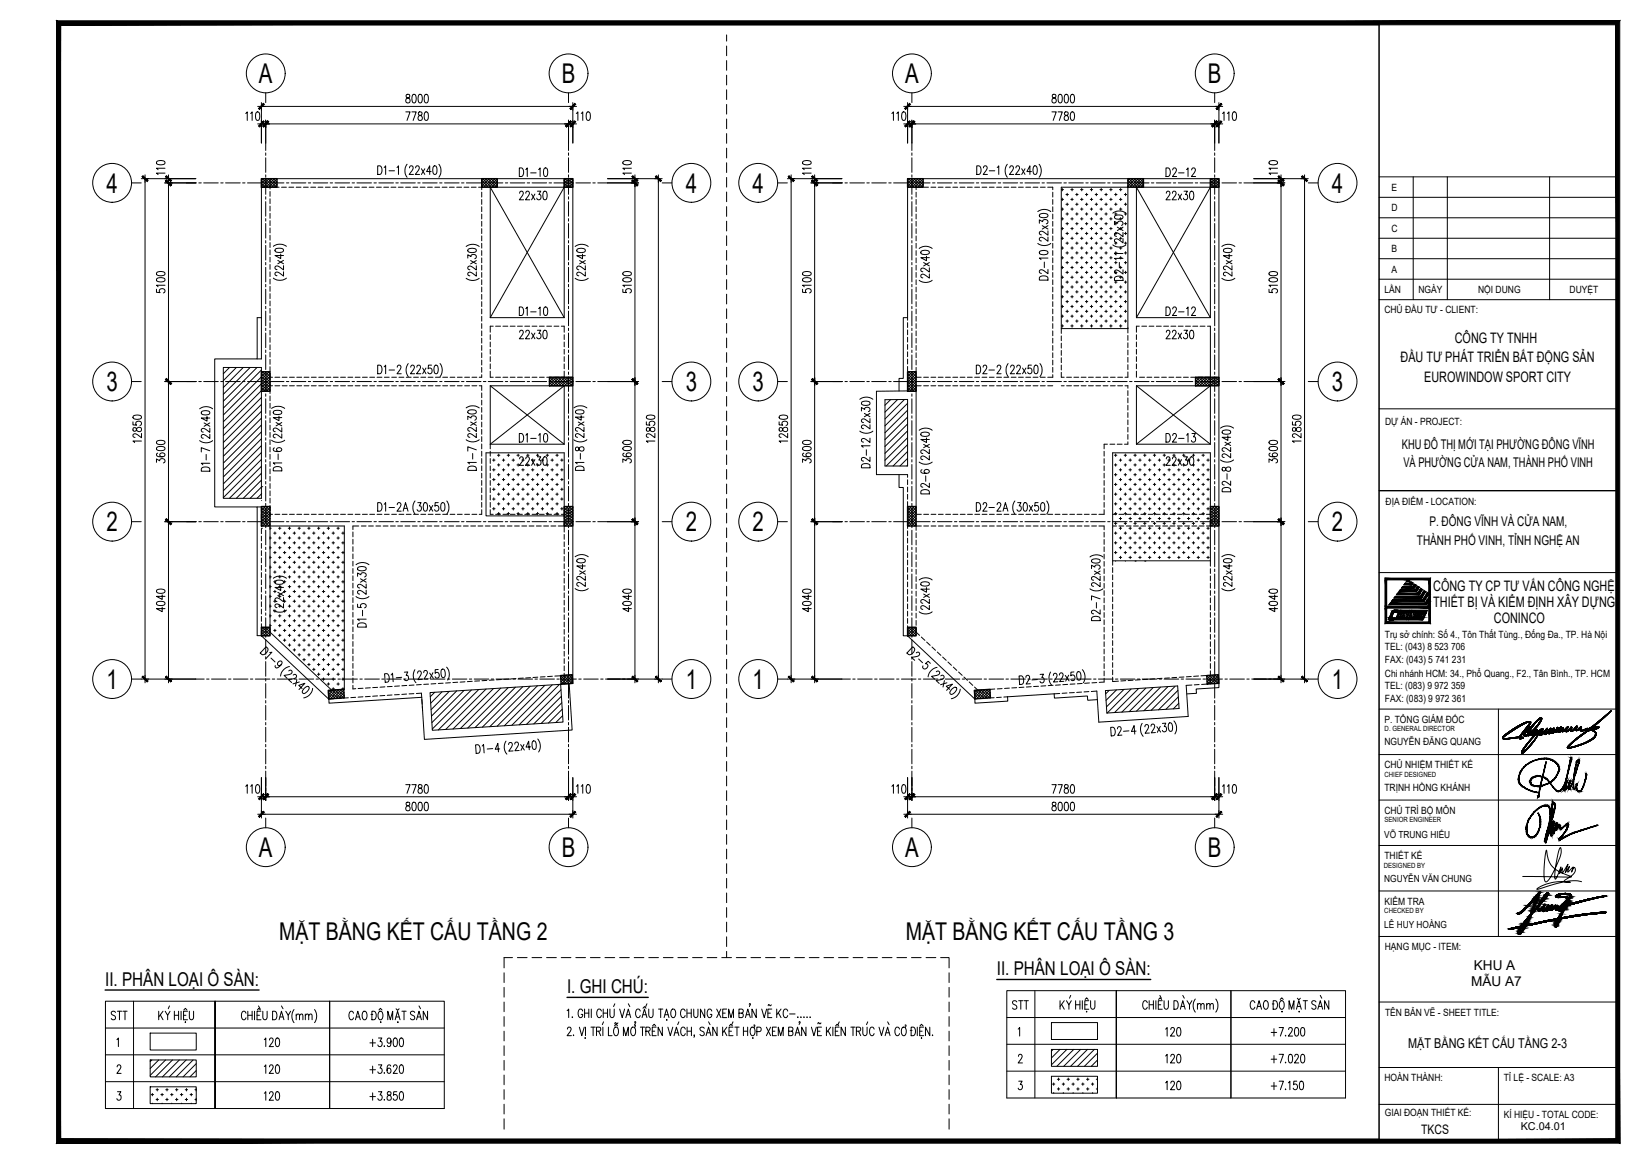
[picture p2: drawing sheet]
<svg xmlns="http://www.w3.org/2000/svg" width="420mm" height="297mm" viewBox="0 0 420 297" stroke-linecap="round" stroke-linejoin="round" font-family="sans-serif">
<defs><g id="words">
<g font-size="6.9">
<text x="66.2" y="21.3">A</text>
<text x="143.6" y="21.3">B</text>
<text x="231.3" y="21.3">A</text>
<text x="308.7" y="21.3">B</text>
<text x="27.2" y="49.2">4</text>
<text x="175.2" y="49.2">4</text>
<text x="192.3" y="49.2">4</text>
<text x="340.4" y="49.2">4</text>
<text x="27.2" y="99.9">3</text>
<text x="175.2" y="99.9">3</text>
<text x="192.3" y="99.9">3</text>
<text x="340.4" y="99.9">3</text>
<text x="27.2" y="135.7">2</text>
<text x="175.2" y="135.7">2</text>
<text x="192.3" y="135.7">2</text>
<text x="340.4" y="135.7">2</text>
<text x="27.2" y="175.9">1</text>
<text x="175.2" y="175.9">1</text>
<text x="192.3" y="175.9">1</text>
<text x="340.4" y="175.9">1</text>
<text x="66.2" y="218.9">A</text>
<text x="143.6" y="218.9">B</text>
<text x="231.3" y="218.9">A</text>
<text x="308.7" y="218.9">B</text>
</g>
<g font-size="6.3">
<text x="71.3" y="240">MẶT BẰNG KẾT CẤU TẦNG 2</text>
<text x="231.5" y="240">MẶT BẰNG KẾT CẤU TẦNG 3</text>
</g>
<g font-size="5.3">
<text x="296.7" y="46.2">D2-12</text>
<text x="296.7" y="81.8">D2-12</text>
<text x="27.2" y="261.8">STT</text>
<text x="257.5" y="258.9">STT</text>
<text x="66.3" y="268.5">120</text>
<text x="296.7" y="272.7">120</text>
<text x="296.7" y="279.4">120</text>
<text x="66.3" y="282.2">120</text>
</g>
<g font-size="4.9">
<text x="26.9" y="251.8">II. PHÂN LOẠI Ô SÀN:</text>
<text x="254.7" y="249.1">II. PHÂN LOẠI Ô SÀN:</text>
<text x="144.9" y="253.7">I. GHI CHÚ:</text>
</g>
<g font-size="3.7">
<text x="371.8" y="87.6">CÔNG TY TNHH</text>
<text x="357.9" y="92.5">ĐẦU TƯ PHÁT TRIỂN BẤT ĐỘNG SẢN</text>
<text x="364" y="97.5">EUROWINDOW SPORT CITY</text>
<text x="366.3" y="151">CÔNG TY CP TƯ VẤN CÔNG NGHỆ</text>
<text x="366.3" y="154.9">THIẾT BỊ VÀ KIỂM ĐỊNH XÂY DỰNG</text>
<text x="381.8" y="159.1">CONINCO</text>
</g>
<g font-size="3.5">
<text x="376" y="251.8">MẪU A7</text>
<text x="376.7" y="247.8">KHU A</text>
<text x="359.9" y="267.7">MẶT BẰNG KẾT CẤU TẦNG 2-3</text>
</g>
<g font-size="3.4">
<text x="358.3" y="114.7">KHU ĐÔ THỊ MỚI TẠI PHƯỜNG ĐÔNG VĨNH</text>
<text x="358.7" y="119.3">VÀ PHƯỜNG CỬA NAM, THÀNH PHỐ VINH</text>
<text x="365.3" y="134.3">P. ĐÔNG VĨNH VÀ CỬA NAM,</text>
<text x="362.1" y="139.1">THÀNH PHỐ VINH, TỈNH NGHỆ AN</text>
</g>
<text font-size="3.3" x="363.2" y="289.7">TKCS</text>
<text font-size="2.8" x="388.6" y="288.6">KC.04.01</text>
<g font-size="2.6">
<text x="355.6" y="48.7">E</text>
<text x="355.6" y="54">D</text>
<text x="355.6" y="59.2">C</text>
<text x="355.6" y="64.4">B</text>
<text x="355.6" y="69.6">A</text>
<text x="353.8" y="74.9">LẦN</text>
<text x="362.5" y="74.9">NGÀY</text>
<text x="377.8" y="74.9">NỘI DUNG</text>
<text x="401.1" y="74.9">DUYỆT</text>
<text x="353.8" y="80">CHỦ ĐẦU TƯ - CLIENT:</text>
<text x="354" y="108.5">DỰ ÁN - PROJECT:</text>
<text x="354.1" y="128.9">ĐỊA ĐIỂM - LOCATION:</text>
<text x="353.9" y="162.8">Trụ sở chính: Số 4., Tôn Thất Tùng., Đống Đa., TP. Hà Nội</text>
<text x="353.9" y="166.1">TEL: (043) 8 523 706</text>
<text x="353.9" y="169.3">FAX: (043) 5 741 231</text>
<text x="353.9" y="172.8">Chi nhánh HCM: 34., Phổ Quang., F2., Tân Bình., TP. HCM</text>
<text x="353.9" y="176.1">TEL: (083) 9 972 359</text>
<text x="353.9" y="179.3">FAX: (083) 9 972 361</text>
<text x="353.8" y="184.6">P. TỔNG GIÁM ĐỐC</text>
<text x="353.8" y="190.4">NGUYỄN ĐĂNG QUANG</text>
<text x="353.8" y="196.2">CHỦ NHIỆM THIẾT KẾ</text>
<text x="353.8" y="202">TRỊNH HỒNG KHÁNH</text>
<text x="353.8" y="207.8">CHỦ TRÌ BỘ MÔN</text>
<text x="353.8" y="219.4">THIẾT KẾ</text>
<text x="353.8" y="231.1">KIỂM TRA</text>
<text x="353.9" y="242.7">HẠNG MỤC - ITEM:</text>
<text x="354" y="259.6">TÊN BẢN VẼ - SHEET TITLE:</text>
<text x="353.8" y="276.1">HOÀN THÀNH:</text>
<text x="384.3" y="276.1">TỈ LỆ - SCALE: A3</text>
<text x="353.9" y="285.2">GIAI ĐOẠN THIẾT KẾ:</text>
<text x="384.3" y="285.5">KÍ HIỆU - TOTAL CODE:</text>
</g>
<g font-size="2.5">
<text x="353.8" y="214.1">VÕ TRUNG HIẾU</text>
<text x="353.8" y="225.3">NGUYỄN VĂN CHUNG</text>
<text x="353.8" y="236.9">LÊ HUY HOÀNG</text>
</g>
<g font-size="1.8">
<text x="353.9" y="186.6">D. GENERAL DIRECTOR</text>
<text x="353.9" y="198.4">CHIEF DESIGNED</text>
<text x="353.9" y="210">SENIOR ENGINEER</text>
<text x="353.7" y="221.6">DESIGNED BY</text>
<text x="353.8" y="233.2">CHECKED BY</text>
</g>
</g></defs>
<!-- layer: Xref khung ten  A3 TKCS|A-KY HIEU -->
<g fill="#000" stroke="#000" stroke-width=".26">
<path d="M354 147.7l.4 .4h-.4zM354 158.9h.4l-.4 .4zM355 158.3h1.3zM357.8 157.5h.1zM359 157.2v.1zM359.4 156.8v.2zM360 148.4h.2l-.1 .1zM360.6 149.2h.3l-.1 .2zM360.6 148.7l.5 .2h-.6zM360.8 157.2v.1zM361.2 156.8v.2zM361.3 150h.2l-.1 .2z"/>
<path d="M361.5 149.2l.2 .2h-.3zM361.9 150.9h.3l-.2 .2zM361.9 157.5h.2zM362.4 157.7h.3zM362.5 151.7h.3l-.1 .2zM363.1 150.3l.4 .3h-.5zM363.2 152.6h.2l-.1 .2zM363.1 157.5h.1zM363.4 156.7h.2zM363.8 153.5h.2zM364 150.9l.3 .2h-.5zM364.8 151.4l.1 .1z"/>
<path d="M365.2 154.4v.5zM365.2 152.6l-.1 .2zM365.2 156.7h.4v2.2zM365.6 147.7v.4h-.4z"/>
<path d="M15 5.9l.5 .5 336.9-.5zM15.5 6.4l336.9-.5v.5z"/>
<path d="M354 148.1l.4 6.8v-6.8zM354 148.1l.4 6.8h-.4z"/>
<path d="M354 154.9l.4 .4v-.4zM354 154.9l.4 .4h-.4z"/>
<path d="M354 155.3l.4 3.6v-3.6zM354 155.3l.4 3.6h-.4z"/>
<path d="M355.1 157.5l.6 .1zM355.1 157.5l.6 .1z"/>
<path d="M355.1 157.6h.6zM355.1 157.6h.6z"/>
<path d="M355.1 157.6h.6zM355.1 157.6h.6z"/>
<path d="M355.1 157.6l.6 .1zM355.1 157.6l.6 .1z"/>
<path d="M355.1 157.7h.6zM355.1 157.7h.6z"/>
<path d="M355.1 157.7h.6zM355.1 157.7h.6z"/>
<path d="M355.1 157.7l.6 .1zM355.1 157.7l.6 .1z"/>
<path d="M355.1 157.8h.7zM355.1 157.8h.7z"/>
<path d="M355 157.8h.8zM355 157.8h.8z"/>
<path d="M355 157.8h.8zM355 157.8h.8z"/>
<path d="M355 157.8h.9zM355 157.8h.9z"/>
<path d="M355.6 156.6l.1 .9 .4-.9zM355.6 156.6l.1 .9h-.6z"/>
<path d="M355.6 156.5h.6zM355.6 156.5l.5 .1z"/>
<path d="M355.6 156.5h.6zM355.6 156.5h.6z"/>
<path d="M355.6 156.4h.7zM355.6 156.4l.6 .1z"/>
<path d="M355 158.3h1.3zM355 158.3h1.3z"/>
<path d="M355 158.3h1.3zM355 158.3h1.3zM355 158.3h1.3z"/>
<path d="M355 158.3h1.3zM355 158.3h1.3z"/>
<path d="M354.9 158.2h1.4zM354.9 158.2h1.4z"/>
<path d="M354.9 158.2h1.4zM354.9 158.2l1.4 .1z"/>
<path d="M355.7 156.4h.6zM355.7 156.4h.6z"/>
<path d="M354.9 158.2h1.4zM354.9 158.2h1.4z"/>
<path d="M354.9 158.2h1.4zM354.9 158.2h1.4z"/>
<path d="M354.9 158.1h1.4zM354.9 158.1l1.4 .1z"/>
<path d="M354.9 158.1h1.5zM354.9 158.1h1.5z"/>
<path d="M354.9 158.1h1.5zM354.9 158.1h1.4z"/>
<path d="M355.7 156.4h.7zM355.7 156.4h.8z"/>
<path d="M355.7 156.4h.7zM355.7 156.4h.6z"/>
<path d="M355 157.8l1.4 .3 .1-.3zM355 157.8l1.4 .3h-1.5z"/>
<path d="M356.8 157.8h2.8zM356.8 157.8h2.8z"/>
<path d="M355.7 156.3h1.5zM355.7 156.3l1.5 .1z"/>
<path d="M355.8 156.2h1.4zM355.8 156.2l1.4 .1z"/>
<path d="M355.9 156.1h1.4zM355.9 156.1l1.3 .1h-1.4z"/>
<path d="M356 156h1.3zM355.9 156.1h1.4z"/>
<path d="M356.1 155.9h1.3zM356 156h1.3z"/>
<path d="M357 157.5l.4 .1zM357 157.5l.4 .1z"/>
<path d="M356.9 157.6h.5zM356.9 157.6h.5z"/>
<path d="M356.4 155.9h1zM356.2 155.9h1.2z"/>
<path d="M356.2 155.9h1.2zM356.1 155.9h1.3z"/>
<path d="M357 157.5h.4zM357 157.5h.4z"/>
<path d="M357 157.5h.4zM357 157.5h.4z"/>
<path d="M356.9 157.6l.5 .1zM356.9 157.6l.5 .1z"/>
<path d="M356.9 157.7h.5zM356.9 157.7h.5z"/>
<path d="M356.9 157.7l.5 .1zM356.9 157.7l.5 .1z"/>
<path d="M356.9 157.8h.6zM356.9 157.8h.6z"/>
<path d="M356.9 157.8h.6zM356.9 157.8h.6z"/>
<path d="M357.1 157.2l.3 .3 .1-.3zM357.1 157.2l.3 .3h-.4z"/>
<path d="M356.8 157.8h.8zM356.8 157.8h.8z"/>
<path d="M356.8 157.8h.8zM356.8 157.8h.8z"/>
<path d="M357.4 156.7l.2 .3 .2-.3zM357.4 156.7l.2 .3h-.4z"/>
<path d="M357.8 157.4h.2zM357.8 157.4h.2z"/>
<path d="M357.8 157.4h.2zM357.8 157.4h.2z"/>
<path d="M357.8 157.5h.1zM357.8 157.5h.1z"/>
<path d="M357.8 157.5h.1zM357.8 157.5h.1z"/>
<path d="M357.8 157.5h.1zM357.8 157.5h.1z"/>
<path d="M357.4 156.6h.4zM357.4 156.6l.4 .1z"/>
<path d="M357.4 156.5h.5zM357.4 156.5l.4 .1z"/>
<path d="M357.8 157.5h.1zM357.8 157.5h.2z"/>
<path d="M357.8 157.5h.1zM357.8 157.5h.1z"/>
<path d="M357.5 156.4h.5zM357.5 156.4l.4 .1z"/>
<path d="M357.8 157.4h.2zM357.8 157.4h.2z"/>
<path d="M357.8 157.4l.2 .1zM357.8 157.4l.2 .1z"/>
<path d="M357.5 156.4h.5zM357.5 156.4h.5z"/>
<path d="M357.9 157.2l.1 .2 .1-.2zM357.9 157.2l.1 .2h-.2z"/>
<path d="M357.5 156.4h.6zM357.5 156.4h.7z"/>
<path d="M357.5 156.4h.6zM357.5 156.4h.5z"/>
<path d="M358.1 156.7h.2zM358.1 156.7h.2z"/>
<path d="M358.1 156.7h.2zM358.1 156.7h.2z"/>
<path d="M358.1 156.7h.2zM358.1 156.7h.2z"/>
<path d="M358.1 156.7h.2zM358.1 156.7h.2z"/>
<path d="M358.1 156.7h.2zM358.1 156.7h.2z"/>
<path d="M358.1 156.7l.1 .3 .1-.3zM358.1 156.7l.1 .3h-.2z"/>
<path d="M358.1 156.7h.2zM358.1 156.7h.2z"/>
<path d="M358.1 156.7h.2zM358.1 156.7h.2z"/>
<path d="M358.1 156.7h.2zM358.1 156.7h.2z"/>
<path d="M358 157.8h.4zM357.9 157.8h.5z"/>
<path d="M358 157.8h.4zM358 157.8h.4z"/>
<path d="M358.1 157.7h.3zM358 157.8h.4z"/>
<path d="M358.2 157.7h.2zM358.1 157.7h.3z"/>
<path d="M358.3 157.6h.2zM358.3 157.6l.1 .1z"/>
<path d="M358.3 157.5h.2zM358.3 157.5l.2 .1z"/>
<path d="M358.5 157.2v.3l.2-.3zM358.5 157.2v.3h-.2z"/>
<path d="M358.7 156.7l.1 .3 .1-.3zM358.7 156.7l.1 .3h-.3z"/>
<path d="M358.7 156.7h.2zM358.7 156.7h.2z"/>
<path d="M358.7 156.6h.2zM358.7 156.6l.2 .1z"/>
<path d="M358.7 156.6h.3zM358.7 156.6h.2z"/>
<path d="M358.7 156.5h.3zM358.7 156.5l.3 .1z"/>
<path d="M358.7 156.5h.3zM358.7 156.5h.3z"/>
<path d="M358.6 156.4h.4zM358.6 156.4h.4z"/>
<path d="M358.7 156.4h.3zM358.7 156.4l.3 .1z"/>
<path d="M358.5 156.4h.5zM358.5 156.4h.5z"/>
<path d="M358.6 156.4h.4zM358.6 156.4h.4z"/>
<path d="M359 157.3v.5zM359 157.3v.5h-.3z"/>
<path d="M358.5 156.4h.6zM358.5 156.4h.6z"/>
<path d="M358.5 156.4h.6zM358.5 156.4h.5z"/>
<path d="M359.4 156.4l.1 .4 .2-.4zM359.4 156.4l.1 .4z"/>
<path d="M359.7 157.2l-.1 .6 .3-.6zM359.7 157.2l-.1 .6h-.2z"/>
<path d="M360 157.8h3.9zM360 157.8h3.9z"/>
<path d="M359.6 148.4l.5 .1zM359.6 148.4l.5 .1h-.7z"/>
<path d="M360.1 156.4h.7zM360.1 156.4h.7z"/>
<path d="M359.8 148.1l.2 .3h.2zM359.8 148.1l.2 .3h-.4z"/>
<path d="M360.1 156.4l-.1 .6 .2-.6zM360.1 156.4l-.1 .6h-.2z"/>
<path d="M359.1 148.9l1.5 .3-.1-.3zM359.1 148.9l1.5 .3h-1.7z"/>
<path d="M360.3 157.2l-.1 .6 .3-.6zM360.3 157.2l-.1 .6h-.2z"/>
<path d="M358.9 149.2l1.9 .2-.2-.2zM358.9 149.2l1.9 .2h-2z"/>
<path d="M360.8 157.3v.5zM360.8 157.3v.5h-.3z"/>
<path d="M360.6 156.4l-.1 .6 .3-.6zM360.6 156.4l-.1 .6h-.2z"/>
<path d="M360.5 148.9l.4 .3 .1-.3zM360.5 148.9l.4 .3h-.3z"/>
<path d="M360.5 148.9h.6zM360.5 148.9h.5z"/>
<path d="M358.5 149.8l2.8 .2-.2-.2zM358.5 149.8l2.8 .2h-3z"/>
<path d="M358.3 150l3.1 .2-.1-.2zM358.3 150l3.1 .2h-3.2z"/>
<path d="M361.3 157.6h.2zM361.3 157.6h.2z"/>
<path d="M361.3 157.6l.2 .1zM361.3 157.6l.2 .1z"/>
<path d="M361.2 156.4l.1 .4 .2-.4zM361.2 156.4l.1 .4z"/>
<path d="M361.3 157.6h.2zM361.3 157.6h.2z"/>
<path d="M361.3 157.6h.2zM361.3 157.6h.2z"/>
<path d="M361.2 157.7h.3zM361.2 157.7h.3z"/>
<path d="M361.2 157.7h.3zM361.2 157.7h.3z"/>
<path d="M361.2 157.7l.3 .1zM361.2 157.7l.3 .1z"/>
<path d="M361.2 157.8h.4zM361.2 157.8h.4z"/>
<path d="M361.2 157.8h.4zM361.2 157.8h.4z"/>
<path d="M361.2 157.8h.4zM361.2 157.8h.4z"/>
<path d="M361.5 157.2v.4l.2-.4zM361.5 157.2v.4h-.2z"/>
<path d="M361.2 157.8h.5zM361.2 157.8h.5z"/>
<path d="M361.1 149.8l.4 .2 .2-.2zM361.1 149.8l.4 .2z"/>
<path d="M357.9 150.6l4 .3-.2-.3zM357.9 150.6l4 .3h-4.2z"/>
<path d="M361.4 149.4l.5 .1zM361.4 149.4l.5 .1z"/>
<path d="M357.7 150.9l4.3 .2-.1-.2zM357.7 150.9l4.3 .2h-4.5z"/>
<path d="M361.3 149.5l.4 .3 .2-.3zM361.3 149.5l.4 .3h-.6z"/>
<path d="M361.9 157.4h.2zM361.9 157.4h.2z"/>
<path d="M361.9 157.4h.2zM361.9 157.4h.2z"/>
<path d="M361.9 157.5h.2zM361.9 157.5h.2z"/>
<path d="M361.9 157.5h.2zM361.9 157.5h.2z"/>
<path d="M361.9 157.5h.2zM361.9 157.5h.2z"/>
<path d="M361.7 156.6v.4l.3-.4zM361.7 156.6v.4h-.1z"/>
<path d="M361.8 156.5h.2zM361.8 156.5l.2 .1z"/>
<path d="M361.8 156.4h.2zM361.8 156.4l.2 .1z"/>
<path d="M361.8 156.4h.3zM361.8 156.4h.2z"/>
<path d="M361.9 157.5h.2zM361.9 157.5h.2z"/>
<path d="M361.9 157.5h.2zM361.9 157.5h.2z"/>
<path d="M362 157.4h.1zM361.9 157.4h.2z"/>
<path d="M361.9 157.4l.2 .1zM361.9 157.4l.2 .1z"/>
<path d="M361.8 156.4h.3zM361.8 156.4h.3z"/>
<path d="M362 157.3h.2zM362 157.3l.1 .1z"/>
<path d="M361.9 156.4h.3zM361.9 156.4h.4z"/>
<path d="M361.9 156.4h.3zM361.9 156.4h.2z"/>
<path d="M362.3 156.7h.1zM362.3 156.7h.1z"/>
<path d="M362.3 156.7h.1zM362.3 156.7h.1z"/>
<path d="M362.3 156.7h.1zM362.3 156.7h.1z"/>
<path d="M362.3 156.7h.1zM362.3 156.7h.1z"/>
<path d="M362.3 156.7h.1zM362.3 156.7h.1z"/>
<path d="M362.3 156.7h.1zM362.3 156.7h.1z"/>
<path d="M362.3 157.8h.5zM362.3 157.8h.5z"/>
<path d="M361.7 150.6l.5 .3 .1-.3zM361.7 150.6l.5 .3z"/>
<path d="M357.2 151.5l5.3 .2-.2-.2zM357.2 151.5l5.3 .2h-5.4z"/>
<path d="M362.3 149.8l.4 .2zM362.3 149.8l.4 .2h-.6z"/>
<path d="M362.3 156.7l.1 .1zM362.3 156.7l.1 .1z"/>
<path d="M362.3 156.7h.1zM362.3 156.7h.1z"/>
<path d="M362.3 156.7h.1zM362.3 156.7h.1z"/>
<path d="M362.3 156.7h.1zM362.3 156.7h.1z"/>
<path d="M357.1 151.7l5.6 .2-.2-.2zM357.1 151.7l5.6 .2h-5.8z"/>
<path d="M362.5 157.5h.2zM362.5 157.5h.2z"/>
<path d="M362.5 157.5l.2 .1zM362.5 157.5l.2 .1z"/>
<path d="M362.4 157.6h.3zM362.4 157.6h.3z"/>
<path d="M362.4 157.6h.3zM362.4 157.6h.3z"/>
<path d="M362.4 157.6l.3 .1zM362.4 157.6l.3 .1z"/>
<path d="M362.5 157.5h.2zM362.5 157.5h.2z"/>
<path d="M362.4 157.7h.3zM362.4 157.7h.3z"/>
<path d="M362.4 157.7h.3zM362.4 157.7h.3zM362.3 157.7h.4z"/>
<path d="M362.1 150l.2 .6 .4-.6zM362.1 150l.2 .6h-.6z"/>
<path d="M362.3 157.7l.5 .1zM362.3 157.7l.5 .1z"/>
<path d="M362.5 157.3h.3zM362.5 157.3l.2 .2h-.2z"/>
<path d="M362.3 157.8h.5zM362.3 157.8h.5z"/>
<path d="M362.8 156.4h.6zM362.8 156.4h.6z"/>
<path d="M362.3 157.8h.5zM362.2 157.8h.6z"/>
<path d="M362.5 151.7h.3zM362.5 151.7h.3z"/>
<path d="M362.1 157.2l.7 .1v-.1zM362.1 157.2l.7 .1h-.8z"/>
<path d="M362.2 157.8h.6zM362.2 157.8h.6z"/>
<path d="M362.2 157.8h.7zM362.2 157.8h.7z"/>
<path d="M362.2 157.8h.7zM362.1 157.8h.8z"/>
<path d="M362.9 156.5h.3zM362.9 156.5h.3z"/>
<path d="M362.1 157.8h.8zM362.1 157.8h.8z"/>
<path d="M362.3 151.5l.5 .2 .1-.2zM362.3 151.5l.5 .2z"/>
<path d="M356.6 152.3l6.6 .3-.2-.3zM356.6 152.3l6.6 .3h-6.8z"/>
<path d="M362.2 156.8l.7 .2 .1-.2zM362.2 156.8l.7 .2h-.8z"/>
<path d="M362.9 156.7h.2zM362.9 156.7h.2z"/>
<path d="M362.8 156.7l.2 .1 .1-.1zM362.8 156.7l.2 .1h-.2z"/>
<path d="M362.9 156.6h.2zM362.9 156.6l.2 .1z"/>
<path d="M362.9 156.6h.2zM362.9 156.6h.2z"/>
<path d="M362.9 156.6h.2zM362.9 156.6h.2z"/>
<path d="M363.1 157.4h.1zM363.1 157.4h.1z"/>
<path d="M363.1 157.4h.1zM363.1 157.4h.1z"/>
<path d="M363.1 157.5h.1zM363.1 157.5h.1z"/>
<path d="M363.1 157.5h.1zM363.1 157.5h.1z"/>
<path d="M362.9 156.5l.2 .1zM362.9 156.6h.2z"/>
<path d="M356.4 152.6l6.9 .2-.1-.2zM356.4 152.6l6.9 .2h-7z"/>
<path d="M362.9 156.5h.3zM362.9 156.5h.2z"/>
<path d="M362.9 156.5h.3zM362.9 156.5h.3z"/>
<path d="M362.9 156.4h.3zM362.9 156.4l.3 .1z"/>
<path d="M363.1 157.5h.1zM363.1 157.5h.1z"/>
<path d="M362.9 156.4h.3zM362.9 156.4h.4z"/>
<path d="M362.9 156.4h.3zM362.9 156.4h.3z"/>
<path d="M363.1 157.4h.1zM363.1 157.4h.2z"/>
<path d="M363.1 157.4l.1 .1zM363.1 157.4l.1 .1z"/>
<path d="M362.8 156.4h.5zM362.8 156.4h.5z"/>
<path d="M362.8 156.4h.5zM362.8 156.4h.5z"/>
<path d="M362.8 156.4h.6zM362.8 156.4h.5z"/>
<path d="M363.2 157.2l.1 .2 .1-.2zM363.2 157.2l.1 .2h-.2z"/>
<path d="M362.8 156.4h.6zM362.8 156.4h.6z"/>
<path d="M363.4 156.7h.2zM363.4 156.7h.2z"/>
<path d="M363.4 156.7h.2zM363.4 156.7h.2z"/>
<path d="M363.4 156.7h.2zM363.4 156.7h.2z"/>
<path d="M363.4 156.7h.2zM363.4 156.7h.2z"/>
<path d="M362.8 156.4h.7zM362.8 156.4h.6z"/>
<path d="M362.7 156.4h.8zM362.7 156.4h.8z"/>
<path d="M363 150.6l-.1 .9 .6-.9zM363 150.6l-.1 .9h-.6z"/>
<path d="M363 152.3l.4 .3 .2-.3zM363 152.3l.4 .3z"/>
<path d="M363.5 156.7h.1zM363.5 156.7h.1z"/>
<path d="M363.4 156.7h.2zM363.4 156.7h.2z"/>
<path d="M363.4 156.7h.2zM363.4 156.7h.2z"/>
<path d="M363.4 156.7h.2zM363.4 156.7h.2z"/>
<path d="M363.4 156.7l.1 .3 .1-.3zM363.4 156.7l.1 .3h-.2z"/>
<path d="M355.9 153.2l8 .4-.3-.4zM355.9 153.2l8 .4h-8.3z"/>
<path d="M363.2 157.8h.7zM363.2 157.8h.7z"/>
<path d="M356.8 157.8l6.9 .5 .2-.5zM356.8 157.8l6.9 .5h-7.1z"/>
<path d="M363.4 157.8h.5zM363.2 157.8h.7z"/>
<path d="M363.4 157.7h.5zM363.4 157.8h.5z"/>
<path d="M363.5 157.7h.4zM363.5 157.7h.4z"/>
<path d="M363.6 157.6h.4zM363.6 157.6l.3 .1z"/>
<path d="M363.6 157.5h.4zM363.6 157.5l.4 .1z"/>
<path d="M363.8 157.2l.2 .3 .2-.3zM363.8 157.2l.2 .3h-.4z"/>
<path d="M363.6 153.2l.4 .3 .2-.3zM363.6 153.2l.4 .3z"/>
<path d="M355.3 154l9.2 .4-.3-.4zM355.3 154l9.2 .4h-9.5z"/>
<path d="M363.8 151.1h.6zM363.8 151.1h.6z"/>
<path d="M363.8 151.1l-.2 1.2 .8-1.2zM363.8 151.1l-.2 1.2h-.6z"/>
<path d="M364 156.7h.4zM364 156.7h.4z"/>
<path d="M364 156.7h.4zM364 156.7h.4z"/>
<path d="M364 156.7l.3 .3 .1-.3zM364 156.7l.3 .3h-.4z"/>
<path d="M364 156.6h.4zM364 156.6l.4 .1z"/>
<path d="M364 156.6h.5zM364 156.6h.4z"/>
<path d="M364 156.5h.5zM364 156.5l.5 .1z"/>
<path d="M364 156.4l.5 .1zM364 156.4l.5 .1z"/>
<path d="M364 156.5h.5zM364 156.5h.5z"/>
<path d="M355 154.4h9.6zM355 154.4h9.6z"/>
<path d="M363.9 156.4h.6zM363.9 156.4h.6z"/>
<path d="M363.8 156.4h.7zM363.8 156.4h.7z"/>
<path d="M363.8 156.4h.7zM363.8 156.4h.7z"/>
<path d="M363.8 156.4h.7zM363.8 156.4h.7z"/>
<path d="M363.9 156.4h.6zM363.9 156.4h.6z"/>
<path d="M357.7 155.9l6.8 .5 .3-.5zM357.7 155.9l6.8 .5h-7z"/>
<path d="M364.2 154l.4 .4 .2-.4zM364.2 154l.4 .4z"/>
<path d="M354.7 154.9l10.5 .4-.3-.4zM354.7 154.9l10.5 .4h-10.8z"/>
<path d="M364.7 151.5l.5 .2zM364.7 151.5l.5 .2h-.6z"/>
<path d="M365.2 154.4l-.3 .5h.3zM364.9 154.9h.3v.4z"/>
<path d="M364.6 151.7h.6zM364.6 151.7h.6z"/>
<path d="M365.1 152.8l.1 .4zM365.1 152.8l.1 .4h-.4z"/>
<path d="M364.6 151.7l-.4 1.5 1-1.5zM364.6 151.7l-.4 1.5h-.6z"/>
<path d="M364.8 153.2l.4 .3v-.3zM364.8 153.2l.4 .3h-.6z"/>
<path d="M364.6 153.5l.2 .5 .4-.5zM364.6 153.5l.2 .5h-.6z"/>
<path d="M365.2 156.7v2.2h.4zM365.2 158.9h.4v.4z"/>
<path d="M354.4 158.9l11.2 .4-.4-.4zM354.4 158.9l11.2 .4h-11.6z"/>
<path d="M354 147.7l11.2 .4 .4-.4zM354 147.7l11.2 .4h-10.8z"/>
<path d="M365.2 148.1l.4 3.6v-3.6zM365.2 148.1l.4 3.6h-.4z"/>
<path d="M365.2 151.7h.4zM365.2 151.7h.4z"/>
<path d="M365.2 151.7l.4 1.5v-1.5zM365.2 151.7l.4 1.5h-.4z"/>
<path d="M365.2 153.2l.4 .3v-.3zM365.2 153.2l.4 .3h-.4z"/>
<path d="M365.2 153.5l.4 3.2v-3.2zM365.2 153.5l.4 3.2h-.4z"/>
<path d="M14.5 5.3v286.7l1-1zM14.5 5.3l1 1v284.7zM14.5 5.3l1 1 398.5-1zM15.5 6.3l398.5-1-1.1 1zM414 5.3l-1.1 1 1.1 285.7zM412.9 6.3l1.1 285.7-1.1-1zM14.5 292h399.5l-1.1-1zM14.5 292l1-1h397.4z"/>
<path d="M15.5 6.4l-.5 285 .5-.4zM15 5.9l.5 .5-.5 285z"/>
<path d="M15.5 291l336.9 .4v-.4zM15.5 291l336.9 .4h-337.4z"/>
</g>
<!-- layer: 04.HIDDEN -->
<g fill="none" stroke="#000" stroke-width=".26">
<path d="M185.7 8.9v1.6M185.7 11.7v2.5M185.7 15.5v2.4M185.7 19.2v2.5M185.7 22.9v2.5M185.7 26.7v2.4M185.7 30.4v2.5M185.7 34.1v2.5M185.7 37.8v2.5M185.7 41.6v2.5M185.7 45.3v2.5M185.7 49v2.5"/>
<path d="M185.7 52.8v2.5M185.7 56.5v2.5M185.7 60.2v2.5M185.7 64v2.4M185.7 67.7v2.5M185.7 71.4v2.5M185.7 75.1v2.5M185.7 78.9v2.5M185.7 82.6v2.5M185.7 86.3v2.5M185.7 90.1v2.5M185.7 93.8v2.5"/>
<path d="M185.7 97.5v2.5M185.7 101.3v2.4M185.7 105v2.5M185.7 108.7v2.5M185.7 112.4v2.5M185.7 116.2v2.5M185.7 119.9v2.5M185.7 123.6v2.5M185.7 127.4v2.5M185.7 131.1v2.5M185.7 134.8v2.5M185.7 138.6v2.4"/>
<path d="M185.7 142.3v2.5M185.7 146v2.5M185.7 149.7v2.5M185.7 153.5v2.5M185.7 157.2v2.5M185.7 160.9v2.5M185.7 164.7v2.5M185.7 168.4v2.5M185.7 172.1v2.5M185.7 175.9v2.4M185.7 179.6v2.5M185.7 183.3v2.5"/>
<path d="M185.7 187v2.5M185.7 190.8v2.5M185.7 194.5v2.5M185.7 198.2v2.5M185.7 202v2.4M185.7 205.7v2.5M185.7 209.4v2.5M185.7 213.1v2.5M185.7 216.9v2.5M185.7 220.6v2.5M185.7 224.3v2.5M185.7 228.1v2.4"/>
<path d="M185.7 231.8v2.5M185.7 235.5v2.5M185.7 239.3v2.4M128.8 248.5v2.5M128.8 252.2v2.5M128.8 255.9v2.5M128.8 259.7v2.4M131 244.6h-2.2v2.6M132.2 244.6h2.5M136 244.6h2.5M139.7 244.6h2.5M143.4 244.6h2.5"/>
<path d="M147.2 244.6h2.4M150.9 244.6h2.5M154.6 244.6h2.5M158.4 244.6h2.4M162.1 244.6h2.5M165.8 244.6h2.5M169.5 244.6h2.5M173.3 244.6h2.5M177 244.6h2.5M180.7 244.6h2.5M184.5 244.6h2.5M185.7 243v1.6"/>
<path d="M188.2 244.6h2.5M191.9 244.6h2.5M195.7 244.6h2.4M199.4 244.6h2.5M203.1 244.6h2.5M206.8 244.6h2.5M210.6 244.6h2.4M214.3 244.6h2.5M218 244.6h2.5M221.7 244.6h2.5M225.5 244.6h2.5M229.2 244.6h2.5"/>
<path d="M232.9 244.6h2.5M236.7 244.6h2.5M240.4 244.6h2.2v2.6M242.6 248.5v2.5M242.6 252.2v2.5M242.6 255.9v2.5M242.6 259.7v2.4M128.8 263.4v2.5M128.8 267.1v2.5M128.8 270.8v2.5M128.8 274.6v2.5M128.8 278.3v2.5"/>
<path d="M242.6 263.4v2.5M242.6 267.1v2.5M242.6 270.8v2.5M242.6 274.6v2.5M242.6 278.3v2.5M128.8 282v2.5M128.8 285.8v2.6M242.6 282v2.5M242.6 285.8v2.6"/>
</g>
<!-- layer: 06.TEXT -->
<path d="M26.9 252.9h39.3M144.9 254.7h20.8M254.7 250.2h39.4" fill="none" stroke="#000" stroke-width=".36"/>
<g fill="none" stroke="#000" stroke-width=".26">
<path d="M40.6 258.3v2.2M41 259.2l.7 1.3M41.7 258.3l-1.1 1.4M42.2 258.3l.6 1 .7-1M42.8 259.3v1.2M43.3 256.9l-.3 .7M44.6 258.3v2.2M44.6 259.3h1M45.6 258.3v2.2M46.3 258.3v2.2M46.9 259.3h.6M47 258l.4-.5 .4 .5"/>
<path d="M47.9 258.3h-1v2.2h1M48.4 258.3v1.5a.54 .54 0 0 0 .5 .7 .54 .54 0 0 0 .6-.7v-1.5M62.9 258.8a.61 .61 0 0 0-.8-.5 .61 .61 0 0 0-.4 .8v.5a.61 .61 0 0 0 .4 .8 .61 .61 0 0 0 .8-.5M63.3 259.3h1.1M63.3 258.3v2.2M64.4 258.3v2.2M65.1 258.3v2.2M65.7 259.3h.6M65.8 258l.4-.5 .4 .5M66.1 256.9l.4 .7M66.7 258.3h-1v2.2h1M67.2 258.3v1.5a.55 .55 0 0 0 .2 .6 .55 .55 0 0 0 .6 0l.3-.6v-1.5"/>
<path d="M69.7 258.3a1.17 1.17 0 0 1 1.1 .7 1.17 1.17 0 0 1-.4 1.4l-.7 .1zM71.6 259.7h.7M71.9 256.9l.4 .7M73 258.3l.7 1 .6-1M73.7 259.3v1.2M75.1 257.9a2.78 2.78 0 0 0 0 3.3M75.7 259.4l.4-.4 .4 .1v1.4M75.7 259v1.5M76.5 259.4l.4-.4 .4 .1 .1 1.4M78 259.4l.4-.4 .4 .1 .1 1.4M78 259v1.5M78.9 259.4l.4-.4 .4 .1 .1 1.4"/>
<path d="M80.4 257.9a2.78 2.78 0 0 1 0 3.3M90.3 258.8a.61 .61 0 0 0-.7-.5 .61 .61 0 0 0-.4 .8v.5a.61 .61 0 0 0 .4 .8 .61 .61 0 0 0 .7-.5M91.1 259.7h.7M92.9 258.4l.1-.1a1.2 1.2 0 0 1 .5 2.1l-.2 .1a1.2 1.2 0 0 1-.4-2.1zM94.8 259.1h.5M95 258.3a1.17 1.17 0 0 1 1.2 .7 1.17 1.17 0 0 1-.4 1.4l-.8 .1zM96.8 258l.4-.5 .4 .5M96.9 258.4l.2-.1a1.2 1.2 0 0 1 .4 2.1l-.1 .1a1.2 1.2 0 0 1-.5-2.1zM101.2 257.6l.4 .5 .4-.5M101.2 259.7h.8M102.7 258.3h1.1M103.3 258.3v2.2"/>
<path d="M106 258.6a.55 .55 0 0 0-.7-.3 .55 .55 0 0 0-.3 .7l.7 .4a.58 .58 0 0 1 .1 1 .58 .58 0 0 1-.9-.3M106.7 259.7h.8M107.1 256.9l.4 .7M109.3 258.3v2.2l-1.1-2.2v2.2M144.9 258.1l.4-.4v2.2M146.3 259.7v.2l.1-.1M148.9 258.2a.54 .54 0 0 0-.8-.4 1.53 1.53 0 0 0 .1 2.1 .63 .63 0 0 0 .7-.8h-.4M149.4 257.7v2.2M149.4 258.8h1.1M150.5 257.7v2.2M151.1 257.7v2.2M153.7 258.2a.62 .62 0 0 0-.8-.5 .62 .62 0 0 0-.4 .9v.5a.62 .62 0 0 0 .4 .8 .62 .62 0 0 0 .8-.5"/>
<path d="M154.2 258.8h1.1M154.2 257.7v2.2M155.3 257.7v2.2M155.9 257.7v1.6a.57 .57 0 0 0 .6 .6l.5-.6v-1.6M157.1 256.4l-.3 .7M158.4 257.7l.6 2.2 .6-2.2M159.9 259.9l.7-2.2 .6 2.2M160.2 259.2h.8M160.6 256.4l.4 .7M163.6 258.2a.62 .62 0 0 0-.7-.5 .62 .62 0 0 0-.5 .9v.5a.62 .62 0 0 0 .5 .8 .62 .62 0 0 0 .7-.5M164.1 259.9l.6-2.2 .6 2.2M164.3 257.5l.4-.4 .4 .4"/>
<path d="M164.3 259.2h.8M165.3 256.4l-.3 .7M165.8 257.7v1.6a.57 .57 0 0 0 .6 .6l.5-.6v-1.6M168.3 257.7h1.1M168.9 257.7v2.2M169.7 259.9l.6-2.2 .7 2.2M170 259.2h.7M171.8 257.8l.1-.1a1.2 1.2 0 0 1 .5 2.1l-.2 .1a1.21 1.21 0 0 1-.4-2.1zM175.1 258.2a.54 .54 0 0 0-.8-.4 1.53 1.53 0 0 0 .1 2.1 .59 .59 0 0 0 .7-.5M175.6 258.8h1.1M175.6 257.7v2.2M176.7 257.7v2.2"/>
<path d="M177.3 257.7v1.6a.57 .57 0 0 0 .6 .6l.4-.3 .1-1.9M180.1 257.7v2.2l-1.1-2.2v2.2M181.9 258.2a.62 .62 0 0 0-.8-.5 .62 .62 0 0 0-.4 .9v.5a.63 .63 0 0 0 .6 .8 .63 .63 0 0 0 .6-.8h-.4M183.2 257.7l1 2.2M184.2 257.7l-1 2.2M184.7 258.8h.6M185.7 257.7h-1v2.2h1M186.2 259.9v-2.2l.6 2.2 .7-2.2v2.2M188.9 258.8l.9-.1 .2-.4-.2-.5-.9-.1v2.2h.7l.3-.2 .1-.5-.4-.4M190.5 259.9l.6-2.2 .7 2.2M190.7 259.2h.8M191.5 256.5l.1-.2 .2 .2-.3 .6"/>
<path d="M193.3 257.7v2.2l-1.1-2.2v2.2M194.7 257.7l.6 2.2 .6-2.2M196.2 258.8h.7M197.1 256.6l-.3 .3-.4-.3-.1 .3M197.3 257.7h-1.1v2.2h1.1M198.5 257.7v2.2M198.9 258.7l.7 1.2M199.6 257.7l-1.1 1.5M201.3 258.2a.55 .55 0 0 0-.8-.4 1.55 1.55 0 0 0 .1 2.1 .59 .59 0 0 0 .7-.5M201.8 259h1.4M203.9 259.7v.2l.1-.1M204.7 259.7v.2l.1-.1"/>
<path d="M205.5 259.7v.1M206.3 259.7v.1M207 259.7l.1 .1M270.9 255.6v2.2M271.3 256.5l.7 1.3M272 255.6l-1.1 1.4M272.5 255.6l.7 1 .6-1M273.2 256.6v1.2M273.6 254.2l-.3 .8M274.9 255.6v2.2M274.9 256.6h1.1M276 255.6v2.2"/>
<path d="M276.6 255.6v2.2M277.2 256.6h.7M277.3 255.3l.4-.5 .4 .5M277.7 258.3v.2zM278.3 255.6h-1.1v2.2h1.1M278.7 255.6v1.6a.55 .55 0 0 0 .3 .5 .55 .55 0 0 0 .6 0l.2-.5v-1.6M293.2 256.1a.61 .61 0 0 0-.8-.5 .61 .61 0 0 0-.4 .8v.5a.61 .61 0 0 0 .4 .9 .61 .61 0 0 0 .8-.5M293.7 256.6h1.1M293.7 255.6v2.2M294.8 255.6v2.2M295.4 255.6v2.2M296 256.6h.7"/>
<path d="M296.1 255.3l.4-.5 .4 .5M296.4 254.2l.4 .8M297 255.6h-1v2.2h1M297.5 255.6v1.6a.56 .56 0 0 0 .3 .5 .56 .56 0 0 0 .6 0l.2-.5v-1.6M300 255.6a1.17 1.17 0 0 1 1.2 .7 1.17 1.17 0 0 1-.4 1.4l-.8 .1zM301.7 257.8l.6-2.2 .6 2.2M301.9 257h.8M302.3 254.2l.4 .8M303.4 255.6l.6 1 .6-1M304 256.6v1.2M305.5 255.2a2.78 2.78 0 0 0 0 3.3M306 256.7l.4-.4 .4 .1 .1 1.4"/>
<path d="M306 256.3v1.5M306.9 256.7l.4-.4 .4 .1v1.4M308.4 256.7l.4-.4 .4 .1v1.4M308.4 256.3v1.5M309.2 256.7l.4-.4 .4 .1 .1 1.4M310.7 255.2a2.78 2.78 0 0 1 0 3.3M320.7 256.1a.62 .62 0 0 0-.8-.5 .62 .62 0 0 0-.4 .8v.5a.62 .62 0 0 0 .4 .9 .62 .62 0 0 0 .8-.5M321.2 257.8l.6-2.2 .6 2.2M321.4 257h.8M323.2 255.7l.1-.1a1.18 1.18 0 0 1 .9 .9 1.18 1.18 0 0 1-.4 1.2l-.1 .1a1.2 1.2 0 0 1-.5-2.1zM325.1 256.4h.5M325.4 255.6a1.17 1.17 0 0 1 1.1 .7 1.17 1.17 0 0 1-.3 1.4l-.8 .1z"/>
<path d="M327.2 255.3l.4-.5 .4 .5M327.3 255.7l.1-.1a1.18 1.18 0 0 1 .9 .9 1.18 1.18 0 0 1-.4 1.2l-.2 .1a1.2 1.2 0 0 1-.4-2.1zM327.6 258.3v.2zM329.4 257.8v-2.2l.7 2.2 .6-2.2v2.2M331.3 257.8l.6-2.2 .7 2.2M331.6 255l.3 .4 .4-.4M331.6 257h.7M332 258.3v.2zM333 255.6h1.1M333.6 255.6v2.2M336.3 255.9a.55 .55 0 0 0-.7-.3 .55 .55 0 0 0-.3 .7l.9 .5a.57 .57 0 0 1-.1 .9 .57 .57 0 0 1-.9-.2M336.8 257.8l.6-2.2 .6 2.2"/>
<path d="M337 257h.8M337.4 254.2l.4 .8M339.6 255.6v2.2l-1.1-2.2v2.2M29.9 265.5l.4-.4v2.2M29.9 272.5l.4-.5h.3l.3 .4-.3 .7-.7 1.1h1.1M30 278.8h.9l-.5 .9a.63 .63 0 0 1 .6 .9 .63 .63 0 0 1-1.1 0M47.4 261v.2zM67.5 272.4l.4-.4v2.2M68.9 272.5l.3-.5 .5 .1 .1 .3-.2 .7-.8 1.1h1.1M70.6 272.1l.4-.1a1.45 1.45 0 0 1 0 2.2h-.2a1.69 1.69 0 0 1-.2-2.1zM71.3 260.5l.6-2.2 .7 2.2M90.8 260.5l.6-2.2 .7 2.2"/>
<path d="M94.5 266.4h1.5M94.5 273.2h1.5M95.2 265.4v1.9M95.2 272.3v1.9M95.2 279.1v1.9M96.7 265.1h.9l-.5 .9a.63 .63 0 0 1 .6 .9 .63 .63 0 0 1-1.1 0M96.7 272h.9l-.5 .8a.63 .63 0 0 1 .6 .9 .63 .63 0 0 1-1.1 0M96.7 278.8h.9l-.5 .9a.63 .63 0 0 1 .6 .9 .63 .63 0 0 1-1.1 0M97.3 261v.2zM98.2 267.1l.1 .1M98.2 274l.1 .1M99.1 278.9v.6a.8 .8 0 0 1 .8 .6 .8 .8 0 0 1-.3 .9 .69 .69 0 0 1-.7-.7 .69 .69 0 0 1 .8-.6l.2-.2a.44 .44 0 0 0-.3-.7z"/>
<path d="M99.1 260.5v-2.2l.6 2.2 .7-2.2v2.2M99.9 272.3l-.5-.3a1.72 1.72 0 0 0-.2 2.1 .61 .61 0 0 0 .7-.6 .61 .61 0 0 0-.7-.6l-.3 .5M99.9 265.9l-.2 .5a.46 .46 0 0 1-.7-.2v-.8l.4-.3a1.36 1.36 0 0 1 .1 2.2l-.4-.1-.1-.2M100.5 272.5l.4-.5h.3l.3 .4-.2 .7-.8 1.1h1.1M100.7 265.2l.4-.1a1.52 1.52 0 0 1 0 2.2h-.1a1.73 1.73 0 0 1-.3-2.1zM101 260.5l.6-2.2 .6 2.2M101.4 278.8h-.8l-.1 1a.64 .64 0 0 1 .9 0 .64 .64 0 0 1 0 .9 .64 .64 0 0 1-.9 .1v-.2M101.7 261v.2zM102.3 265.2l.4-.1a1.52 1.52 0 0 1 0 2.2h-.2a1.65 1.65 0 0 1-.2-2.1zM102.3 272.1l.4-.1a1.49 1.49 0 0 1 0 2.2h-.2a1.62 1.62 0 0 1-.2-2.1zM102.3 278.9l.4-.1a1.49 1.49 0 0 1 0 2.2h-.2a1.62 1.62 0 0 1-.2-2.1zM106.5 260.5l.6-2.2 .6 2.2"/>
<path d="M145 262.8l.1-.3a.5 .5 0 0 1 .7-.1 .5 .5 0 0 1 .1 .8l-1 1.3h1.1M146.6 264.3v.1M148.1 262.3l.6 2.2 .6-2.2M149.5 265.1h.1zM149.6 262.3v2.2M151 262.3h1.1M151.6 262.3v2.2M152.4 263.4l1-.1 .1-.3-.1-.6-1-.1v2.2M153 263.4l.5 1.1M154.1 262.3v2.2M154.2 261l-.3 .7M155.5 262.3v2.2h.9"/>
<path d="M157 262l.4-.4 .4 .4M157.1 262.4a.64 .64 0 0 1 .7 .1 .64 .64 0 0 1 .3 .7v.5a.65 .65 0 0 1-.7 .8 .65 .65 0 0 1-.6-.8v-.5zM157.9 261.2l-.3 .3-.3-.3-.2 .3M159.3 264.5v-2.2l.6 2.2 .7-2.2v2.2M161.5 262.4l.2-.1a1.18 1.18 0 0 1 .8 .9 1.18 1.18 0 0 1-.4 1.2l-.1 .1a1.22 1.22 0 0 1-.5-2.1zM162.1 261.9h.3l-.2 .6M162.2 261.1l.1-.2 .2 .2-.3 .6M163.6 262.3h1.1M164.2 262.3v2.2M165.1 263.4l.9-.1 .2-.3-.2-.6-.9-.1v2.2M165.6 263.4l.6 1.1M166.7 263.4h.6"/>
<path d="M166.8 262l.4-.4 .4 .4M167.7 262.3h-1v2.2h1M169.3 262.3v2.2l-1.1-2.2v2.2M170.3 260.5h.2zM170.7 262.3l.6 2.2 .6-2.2M172.3 264.5l.6-2.2 .6 2.2M172.5 263.8h.8M173.5 261l-.3 .7M175.1 262.8a.54 .54 0 0 0-.8-.4 1.53 1.53 0 0 0 .1 2.1 .59 .59 0 0 0 .7-.5M175.6 262.3v2.2M175.6 263.4h1.1M176.7 262.3v2.2"/>
<path d="M177.5 264.4h-.2h.2l-.2 .5M180 262.6a.55 .55 0 0 0-.7-.3 .55 .55 0 0 0-.3 .8l.8 .5a.58 .58 0 0 1-.1 .9 .58 .58 0 0 1-.8-.3M180.5 264.5l.6-2.2 .6 2.2M180.7 263.8h.8M181.1 261l.4 .7M183.3 262.3v2.2l-1.1-2.2v2.2M184.7 262.3v2.2M185.1 263.3l.7 1.2M185.8 262.3l-1.1 1.5M186.3 263.4h.7M186.4 262l.4-.4 .4 .4M187.3 262.3h-1v2.2h1"/>
<path d="M187.3 261l-.3 .7M187.8 262.3h1.1M188.3 262.3v2.2M190 263.4h1.1M190 262.3v2.2M191.1 262.3v2.2M192 262.4l.2-.1a1.2 1.2 0 0 1 .4 2.1l-.1 .1a1.22 1.22 0 0 1-.5-2.1zM192.3 265.1h.2zM192.6 261.9h.3l-.2 .6M193.4 263.5l1-.1 .1-.3-.1-.7-1-.1v2.2M195.9 262.3l1 2.2M196.9 262.3l-1 2.2"/>
<path d="M197.4 263.4h.6M198.4 262.3h-1v2.2h1M198.9 264.5v-2.2l.6 2.2 .7-2.2v2.2M201.6 263.4l.9-.1 .2-.3-.2-.6-.9-.1v2.2h.7l.3-.2 .1-.5-.4-.4M203.2 264.5l.6-2.2 .7 2.2M203.4 263.8h.8M204.2 261.1l.1-.2 .2 .2-.3 .6M206 262.3v2.2l-1.1-2.2v2.2M207.4 262.3l.6 2.2 .6-2.2M208.9 263.4h.7M209.8 261.2l-.3 .3-.4-.3-.1 .3M210 262.3h-1.1v2.2h1.1"/>
<path d="M211.2 262.3v2.2M211.6 263.3l.7 1.2M212.3 262.3l-1.1 1.5M212.9 262.3v2.2M213.5 263.4h.6M213.6 262l.3-.4 .4 .4M214.5 262.3h-1v2.2h1M214.5 261l-.3 .7M216.1 262.3v2.2l-1.1-2.2v2.2M217.5 262.3h1.1M218 262.3v2.2M218.9 263.4l.9-.1 .2-.3-.2-.6-.9-.1v2.2"/>
<path d="M219.4 263.4l.6 1.1M220.5 262.3v1.6a.6 .6 0 0 0 .6 .6l.5-.6v-1.6M221.8 261l-.3 .7M223.4 262.8a.55 .55 0 0 0-.9-.4 1.55 1.55 0 0 0 .2 2.1 .59 .59 0 0 0 .7-.5M224.6 262.3l.7 2.2 .6-2.2M226.2 264.5l.7-2.2 .6 2.2M226.4 263.8h.8M226.9 261l.3 .7M229.9 262.8a.62 .62 0 0 0-.8-.4 .62 .62 0 0 0-.4 .8v.5a.62 .62 0 0 0 .4 .8 .62 .62 0 0 0 .8-.5M230.7 262.4l.1-.1a1.2 1.2 0 0 1 .5 2.1l-.2 .1a1.22 1.22 0 0 1-.4-2.1zM231.3 261.9h.3l-.2 .6M232.6 263.2h.5"/>
<path d="M232.9 262.3h.5a1.32 1.32 0 0 1 0 2.2h-.5zM234.4 262.3v2.2M235 263.4h.7M235.1 262l.4-.4 .4 .4M235.5 265v.2zM236.1 262.3h-1.1v2.2h1.1M237.6 262.3v2.2l-1.1-2.2v2.2M238.3 264.3v.2l.1-.1M260.2 262.8l.4-.4v2.2M260.3 269.8l.1-.3a.5 .5 0 0 1 .7-.1 .5 .5 0 0 1 0 .7l-.9 1.4h1.1M260.4 276.1h.8l-.4 .9a.63 .63 0 0 1 .5 .9 .63 .63 0 0 1-1.1 0M297.9 262.8l.4-.4v2.2"/>
<path d="M299.2 263l.1-.4a.5 .5 0 0 1 .7-.1 .5 .5 0 0 1 .1 .8l-1 1.3h1.1M300.9 262.5l.4-.1a1.49 1.49 0 0 1 0 2.2h-.1a1.72 1.72 0 0 1-.3-2.1zM324.9 263.7h1.4M324.9 270.5h1.4M324.9 277.4h1.4M325.6 262.7v1.9M325.6 269.6v1.9M325.6 276.5v1.8M326.9 262.4h1.1l-.8 2.2M326.9 269.3h1.1l-.8 2.2M326.9 276.1h1.1l-.8 2.2M328.6 264.4v.2v-.1"/>
<path d="M328.6 271.3v.2v-.1M328.6 278.1v.2v-.1M329.3 276.6l.4-.5v2.2M329.3 263l.1-.4a.51 .51 0 0 1 .7-.1 .51 .51 0 0 1 .1 .8l-.9 1.3h1.1M329.5 269.4l.4-.1a1.51 1.51 0 0 1 0 2.2h-.2a1.73 1.73 0 0 1-.2-2.1zM330.9 269.8l.2-.4a.59 .59 0 0 1 .8 .2 .59 .59 0 0 1-.3 .8l-.8 1.1h1.1M331.1 262.5l.3-.1a1.27 1.27 0 0 1 .4 1.8l-.1 .3-.4 .1a1.72 1.72 0 0 1-.2-2.1zM331.4 276.1h-.7l-.1 1a.64 .64 0 0 1 .8 .1 .64 .64 0 0 1 0 .8 .64 .64 0 0 1-.8 .1l-.1-.2M332.3 276.2l.4-.1a1.49 1.49 0 0 1 0 2.2h-.2a1.69 1.69 0 0 1-.2-2.1zM332.6 262.5l.4-.1a1.49 1.49 0 0 1 0 2.2h-.1a1.72 1.72 0 0 1-.3-2.1zM332.6 269.4l.4-.1a1.51 1.51 0 0 1 0 2.2h-.1a1.73 1.73 0 0 1-.3-2.1zM94.5 280.1h1.5"/>
<path d="M98.2 280.8l.1 .1"/>
</g>
<!-- layer: 03BORDER -->
<g fill="none" stroke="#000" stroke-width=".26">
<path d="M27 255.7h86.5v27.4h-86.5zM34.1 255.7v27.4M84.3 255.7v27.4M257.3 253h86.6v27.4h-86.6zM257.3 259.9h86.6M264.5 253v27.4M314.6 253v27.4M27 262.6h86.5M27 269.4h86.5M27 276.3h86.5M38.4 263.9h11.8v4.3h-11.8zM38.4 270.7h11.8v4.3h-11.8z"/>
<path d="M38.4 277.6h11.8v4.3h-11.8zM257.3 266.7h86.6M257.3 273.6h86.6M268.7 261.2h11.8v4.3h-11.8zM268.7 268h11.8v4.4h-11.8zM268.7 274.9h11.8v4.3h-11.8zM55 283.1v-27.4v27.4M285.3 280.4v-27.4v27.4"/>
</g>
<!-- layer: 10.HATCH -->
<g fill="none" stroke="#000" stroke-width=".26">
<path d="M38.6 279.6h.7M38.8 270.7l-.4 .4M38.9 279.3v.6M39.9 278.3h.6M40.2 278v.6M40.6 270.7l-2.2 2.2M41.1 279.6h.6M41.4 279.3v.6M42.3 270.7l-3.9 4M42.4 278.3h.6M42.7 278v.6M43.6 279.6h.6"/>
<path d="M43.9 279.3v.6M44.1 270.7l-4.3 4.3M44.9 278.3h.6M45.2 278v.6M45.8 270.7l-4.3 4.3M46.1 279.6h.6M46.4 279.3v.6M47.3 278.3h.6M47.6 270.7l-4.3 4.3M47.7 278v.6M48.6 279.6h.6M48.9 279.3v.6"/>
<path d="M49.3 270.7l-4.3 4.3M49.8 278.3h.4M50.1 278v.6M50.2 271.7l-3.4 3.3M50.2 273.4l-1.7 1.6M269 276.9h.6M269.1 268l-.4 .5M269.3 276.6v.6M269.3 279.1v.1M270.2 275.7h.6M270.2 278.1h.6M270.5 275.3v.6"/>
<path d="M270.5 277.8v.6M270.9 268l-2.2 2.2M271.5 276.9h.6M271.8 276.6v.6M271.8 279.1v.1M272.7 268l-4 4M272.7 275.7h.6M272.7 278.1h.6M273 275.3v.6M273 277.8v.6M273.9 276.9h.7M274.3 276.6v.6"/>
<path d="M274.3 279.1v.1M274.4 268l-4.3 4.4M275.2 275.7h.6M275.2 278.1h.6M275.5 275.3v.6M275.5 277.8v.6M276.2 268l-4.3 4.4M276.4 276.9h.7M276.7 276.6v.6M276.7 279.1v.1M277.7 275.7h.6M277.7 278.1h.6"/>
<path d="M277.9 268l-4.3 4.4M278 275.3v.6M278 277.8v.6M278.9 276.9h.6M279.2 276.6v.6M279.2 279.1v.1M279.7 268l-4.3 4.4M280.2 275.7h.3M280.2 278.1h.3M280.5 275.3v.6M280.5 277.8v.6M280.5 269l-3.4 3.4"/>
<path d="M280.5 270.7l-1.6 1.7M38.9 281.7v.2M39.9 280.8h.6M40.2 280.5v.6M41.4 281.7v.2M42.4 280.8h.6M42.7 280.5v.6M43.9 281.7v.2M44.9 280.8h.6M45.2 280.5v.6M46.4 281.7v.2M47.3 280.8h.6"/>
<path d="M47.7 280.5v.6M48.9 281.7v.2M49.8 280.8h.4M50.1 280.5v.6"/>
</g>
<!-- layer: Xref Structure Plan MAI (A1-G)|10.HATCH -->
<g fill="none" stroke="#000" stroke-width=".26">
<path d="M66.8 47.5l.3 .3M66.8 46.8l1 1M66.8 46.1l1.7 1.7M67 45.6l2.2 2.2M67.4 45.6l-.6 .6M67.8 45.6l2.1 2.2M68.1 45.6l-1.3 1.3M68.5 45.6l2.1 2.2M68.8 45.6l-2 2M69.2 45.6l1.6 1.7M69.5 45.6l-2.2 2.2M69.9 45.6l.9 1"/>
<path d="M70.2 45.6l-2.2 2.2M70.6 45.6l.2 .2M70.8 45.7l-2.1 2.1M70.8 46.4l-1.4 1.4M70.8 47.1l-.7 .7M123.1 47.5l.3 .3M123.1 46.8l1 1M123.1 46.1l1.7 1.7M123.3 45.6l2.2 2.2M123.7 45.6l-.6 .6M124 45.6l2.2 2.2M124.4 45.6l-1.3 1.3"/>
<path d="M124.7 45.6l2.2 2.2M125.1 45.6l-2 2M125.5 45.6l1.6 1.7M125.8 45.6l-2.2 2.2M126.2 45.6l.9 1M126.5 45.6l-2.2 2.2M126.9 45.6l.2 .2M127.1 45.7l-2.1 2.1M127.1 46.4l-1.4 1.4M127.1 47.1l-.7 .7M144.2 47.5l.3 .3M144.2 46.8l1 1"/>
<path d="M144.2 46.1l1.7 1.7M144.4 45.6l2 2M144.7 45.6l-.5 .6M145.1 45.6l1.3 1.3M145.4 45.6l-1.2 1.3M145.8 45.6l.6 .6M146.1 45.6l-1.9 2M146.4 46.1l-1.7 1.7M146.4 46.8l-1 1M146.4 47.5l-.3 .3M232 47.5l.3 .3M232 46.8l1 1"/>
<path d="M232 46.1l1.7 1.7M232.2 45.6l2.2 2.2M232.5 45.6l-.5 .6M232.9 45.6l2.2 2.2M233.2 45.6l-1.2 1.3M233.6 45.6l2.2 2.2M233.9 45.6l-1.9 2M234.3 45.6l1.6 1.7M234.6 45.6l-2.2 2.2M235 45.6l.9 1M235.3 45.6l-2.2 2.2M235.7 45.6l.2 .2"/>
<path d="M235.9 45.7l-2.1 2.1M235.9 46.4l-1.4 1.4M235.9 47.1l-.7 .7M271.2 48.4h.6M271.2 50.9h.6M271.2 53.4h.6M271.2 55.9h.6M271.2 58.4h.6M271.5 48.1v.6M271.5 50.6v.6M271.5 53.1v.6M271.5 55.6v.6"/>
<path d="M271.5 58.1v.6M272.4 49.7h.7M272.4 52.2h.7M272.4 54.7h.7M272.4 57.1h.7M272.4 59.6h.7M272.7 49.4v.6M272.7 51.9v.6M272.7 54.3v.7M272.7 56.8v.6M272.7 59.3v.6M273.7 48.4h.6"/>
<path d="M273.7 50.9h.6M273.7 53.4h.6M273.7 55.9h.6M273.7 58.4h.6M274 48.1v.6M274 50.6v.6M274 53.1v.6M274 55.6v.6M274 58.1v.6M274.9 49.7h.6M274.9 52.2h.6M274.9 54.7h.6"/>
<path d="M274.9 57.1h.6M274.9 59.6h.6M275.2 49.4v.6M275.2 51.9v.6M275.2 54.3v.7M275.2 56.8v.6M275.2 59.3v.6M276.1 48.4h.7M276.1 50.9h.7M276.1 53.4h.7M276.1 55.9h.7M276.1 58.4h.7"/>
<path d="M276.5 48.1v.6M276.5 50.6v.6M276.5 53.1v.6M276.5 55.6v.6M276.5 58.1v.6M277.4 49.7h.6M277.4 52.2h.6M277.4 54.7h.6M277.4 57.1h.6M277.4 59.6h.6M277.7 49.4v.6M277.7 51.9v.6"/>
<path d="M277.7 54.3v.7M277.7 56.8v.6M277.7 59.3v.6M278.6 48.4h.7M278.6 50.9h.7M278.6 53.4h.7M278.6 55.9h.7M278.6 58.4h.7M279 48.1v.6M279 50.6v.6M279 53.1v.6M279 55.6v.6"/>
<path d="M279 58.1v.6M279.9 49.7h.6M279.9 52.2h.6M279.9 54.7h.6M279.9 57.1h.6M279.9 59.6h.6M280.2 49.4v.6M280.2 51.9v.6M280.2 54.3v.7M280.2 56.8v.6M280.2 59.3v.6M281.1 48.4h.7"/>
<path d="M281.1 50.9h.7M281.1 53.4h.7M281.1 55.9h.7M281.1 58.4h.7M281.4 48.1v.6M281.4 50.6v.6M281.4 53.1v.6M281.4 55.6v.6M281.4 58.1v.6M282.4 49.7h.6M282.4 52.2h.6M282.4 54.7h.6"/>
<path d="M282.4 57.1h.6M282.4 59.6h.6M282.7 49.4v.6M282.7 51.9v.6M282.7 54.3v.7M282.7 56.8v.6M282.7 59.3v.6M283.6 48.4h.6M283.6 50.9h.6M283.6 53.4h.6M283.6 55.9h.6M283.6 58.4h.6"/>
<path d="M283.9 48.1v.6M283.9 50.6v.6M283.9 53.1v.6M283.9 55.6v.6M283.9 58.1v.6M284.9 49.7h.6M284.9 52.2h.6M284.9 54.7h.6M284.9 57.1h.6M284.9 59.6h.6M285.2 49.4v.6M285.2 51.9v.6"/>
<path d="M285.2 54.3v.7M285.2 56.8v.6M285.2 59.3v.6M286.1 48.4h.6M286.1 50.9h.6M286.1 53.4h.6M286.1 55.9h.6M286.1 58.4h.6M286.4 48.1v.6M286.4 50.6v.6M286.4 53.1v.6M286.4 55.6v.6"/>
<path d="M286.4 58.1v.6M287.3 49.7h.7M287.3 52.2h.7M287.3 54.7h.7M287.3 57.1h.7M287.3 59.6h.7M287.7 49.4v.6M287.7 51.9v.6M287.7 54.3v.7M287.7 56.8v.6M287.7 59.3v.6M288.3 47.5l.3 .3"/>
<path d="M288.3 46.8l1 1M288.3 46.1l1.7 1.7M288.5 45.6l2.2 2.2M288.8 45.6l-.5 .6M289.2 45.6l2.2 2.2M289.5 45.6l-1.2 1.3M289.9 45.6l2.2 2.2M290.2 45.6l-1.9 2M290.6 45.6l1.6 1.7M290.9 45.6l-2.2 2.2M291.3 45.6l.9 1M291.6 45.6l-2.2 2.2"/>
<path d="M292 45.6l.2 .2M292.2 45.7l-2.1 2.1M292.2 46.4l-1.4 1.4M292.2 47.1l-.7 .7M309.3 47.5l.4 .3M309.3 46.8l1.1 1M309.3 46.1l1.8 1.7M309.6 45.6l1.9 2M309.9 45.6l-.6 .6M310.3 45.6l1.2 1.3M310.6 45.6l-1.3 1.3M311 45.6l.5 .6"/>
<path d="M311.3 45.6l-2 2M311.5 46.1l-1.7 1.7M311.5 46.8l-1 1M311.5 47.5l-.3 .3M271.2 60.9h.6M271.2 63.4h.6M271.2 65.8h.6M271.2 68.3h.6M271.2 70.8h.6M271.2 73.3h.6M271.2 75.8h.6M271.2 78.3h.6"/>
<path d="M271.5 60.6v.6M271.5 63v.7M271.5 65.5v.6M271.5 68v.6M271.5 70.5v.6M271.5 73v.6M271.5 75.5v.6M271.5 78v.6M272.4 62.1h.7M272.4 64.6h.7M272.4 67.1h.7M272.4 69.6h.7"/>
<path d="M272.4 72.1h.7M272.4 74.5h.7M272.4 77h.7M272.4 79.5h.7M272.7 61.8v.6M272.7 64.3v.6M272.7 66.8v.6M272.7 69.3v.6M272.7 71.8v.6M272.7 74.2v.6M272.7 76.7v.6M272.7 79.2v.6"/>
<path d="M273.7 60.9h.6M273.7 63.4h.6M273.7 65.8h.6M273.7 68.3h.6M273.7 70.8h.6M273.7 73.3h.6M273.7 75.8h.6M273.7 78.3h.6M274 60.6v.6M274 63v.7M274 65.5v.6M274 68v.6"/>
<path d="M274 70.5v.6M274 73v.6M274 75.5v.6M274 78v.6M274.9 62.1h.6M274.9 64.6h.6M274.9 67.1h.6M274.9 69.6h.6M274.9 72.1h.6M274.9 74.5h.6M274.9 77h.6M274.9 79.5h.6"/>
<path d="M275.2 61.8v.6M275.2 64.3v.6M275.2 66.8v.6M275.2 69.3v.6M275.2 71.8v.6M275.2 74.2v.6M275.2 76.7v.6M275.2 79.2v.6M276.1 60.9h.7M276.1 63.4h.7M276.1 65.8h.7M276.1 68.3h.7"/>
<path d="M276.1 70.8h.7M276.1 73.3h.7M276.1 75.8h.7M276.1 78.3h.7M276.5 60.6v.6M276.5 63v.7M276.5 65.5v.6M276.5 68v.6M276.5 70.5v.6M276.5 73v.6M276.5 75.5v.6M276.5 78v.6"/>
<path d="M277.4 62.1h.6M277.4 64.6h.6M277.4 67.1h.6M277.4 69.6h.6M277.4 72.1h.6M277.4 74.5h.6M277.4 77h.6M277.4 79.5h.6M277.7 61.8v.6M277.7 64.3v.6M277.7 66.8v.6M277.7 69.3v.6"/>
<path d="M277.7 71.8v.6M277.7 74.2v.6M277.7 76.7v.6M277.7 79.2v.6M278.6 60.9h.7M278.6 63.4h.7M278.6 65.8h.7M278.6 68.3h.7M278.6 70.8h.7M278.6 73.3h.7M278.6 75.8h.7M278.6 78.3h.7"/>
<path d="M279 60.6v.6M279 63v.7M279 65.5v.6M279 68v.6M279 70.5v.6M279 73v.6M279 75.5v.6M279 78v.6M279.9 62.1h.6M279.9 64.6h.6M279.9 67.1h.6M279.9 69.6h.6"/>
<path d="M279.9 72.1h.6M279.9 74.5h.6M279.9 77h.6M279.9 79.5h.6M280.2 61.8v.6M280.2 64.3v.6M280.2 66.8v.6M280.2 69.3v.6M280.2 71.8v.6M280.2 74.2v.6M280.2 76.7v.6M280.2 79.2v.6"/>
<path d="M281.1 60.9h.7M281.1 63.4h.7M281.1 65.8h.7M281.1 68.3h.7M281.1 70.8h.7M281.1 73.3h.7M281.1 75.8h.7M281.1 78.3h.7M281.4 60.6v.6M281.4 63v.7M281.4 65.5v.6M281.4 68v.6"/>
<path d="M281.4 70.5v.6M281.4 73v.6M281.4 75.5v.6M281.4 78v.6M282.4 62.1h.6M282.4 64.6h.6M282.4 67.1h.6M282.4 69.6h.6M282.4 72.1h.6M282.4 74.5h.6M282.4 77h.6M282.4 79.5h.6"/>
<path d="M282.7 61.8v.6M282.7 64.3v.6M282.7 66.8v.6M282.7 69.3v.6M282.7 71.8v.6M282.7 74.2v.6M282.7 76.7v.6M282.7 79.2v.6M283.6 60.9h.6M283.6 63.4h.6M283.6 65.8h.6M283.6 68.3h.6"/>
<path d="M283.6 70.8h.6M283.6 73.3h.6M283.6 75.8h.6M283.6 78.3h.6M283.9 60.6v.6M283.9 63v.7M283.9 65.5v.6M283.9 68v.6M283.9 70.5v.6M283.9 73v.6M283.9 75.5v.6M283.9 78v.6"/>
<path d="M284.9 62.1h.6M284.9 64.6h.6M284.9 67.1h.6M284.9 69.6h.6M284.9 72.1h.6M284.9 74.5h.6M284.9 77h.6M284.9 79.5h.6M285.2 61.8v.6M285.2 64.3v.6M285.2 66.8v.6M285.2 69.3v.6"/>
<path d="M285.2 71.8v.6M285.2 74.2v.6M285.2 76.7v.6M285.2 79.2v.6M286.1 60.9h.6M286.1 63.4h.6M286.1 65.8h.6M286.1 68.3h.6M286.1 70.8h.6M286.1 73.3h.6M286.1 75.8h.6M286.1 78.3h.6"/>
<path d="M286.4 60.6v.6M286.4 63v.7M286.4 65.5v.6M286.4 68v.6M286.4 70.5v.6M286.4 73v.6M286.4 75.5v.6M286.4 78v.6M287.3 62.1h.7M287.3 64.6h.7M287.3 67.1h.7M287.3 69.6h.7"/>
<path d="M287.3 72.1h.7M287.3 74.5h.7M287.3 77h.7M287.3 79.5h.7M287.7 61.8v.6M287.7 64.3v.6M287.7 66.8v.6M287.7 69.3v.6M287.7 71.8v.6M287.7 74.2v.6M287.7 76.7v.6M287.7 79.2v.6"/>
<path d="M58.7 93.9l-1.6 1.6M60.4 93.9l-3.3 3.3M62.2 93.9l-5.1 5.1M63.9 93.9l-6.8 6.8M65.7 93.9l-8.6 8.6M66.8 94.5l-9.7 9.7M66.8 96.3l-9.7 9.7M66.8 98l-9.7 9.7M66.8 99.8l-9.7 9.7M66.8 99.6l.3 .3M66.8 98.9l1 1M66.8 98.2l1.7 1.7"/>
<path d="M66.8 97.5l2.2 2.2M66.8 96.8l2.2 2.2M66.8 96.1l2.2 2.2M66.8 95.4l2.2 2.2M67.1 95l1.9 1.9M67.3 95l-.5 .5M67.8 95l1.2 1.2M68 95l-1.2 1.2M68.5 95l.5 .5M68.8 95l-2 1.9M69 95.4l-2.2 2.2M69 96.1l-2.2 2.2"/>
<path d="M69 96.8l-2.2 2.2M69 97.5l-2.2 2.2M69 98.2l-1.7 1.7M69 98.9l-1 1M69 99.6l-.3 .3M140.4 98.3l.2 .2M140.4 97.6l.9 .9M140.4 96.9l1.6 1.6M140.5 96.4l2.2 2.1M140.9 96.4l-.5 .4M141.2 96.4l2.2 2.1M141.5 96.4l-1.1 1.1"/>
<path d="M141.9 96.4l2.2 2.1M142.2 96.4l-1.8 1.8M142.6 96.4l2.2 2.1M142.9 96.4l-2.1 2.1M143.3 96.4l2.2 2.1M143.6 96.4l-2.1 2.1M144 96.4l2.2 2.1M144.4 96.4l-2.2 2.1M144.7 96.4l1.7 1.6M145.1 96.4l-2.2 2.1M145.5 96.4l.9 .9M145.8 96.4l-2.2 2.1"/>
<path d="M146.2 96.4l.2 .2M146.4 96.4l-2.1 2.1M146.4 97.1l-1.4 1.4M146.4 97.8l-.7 .7M232 99.6l.2 .3M232 98.9l.9 1M232 98.2l1.6 1.7M232 97.5l2.1 2.2M232 96.8l2.1 2.2M232 96.1l2.1 2.2M232 95.4l2.1 2.2M232.2 95l1.9 1.9"/>
<path d="M232.5 95l-.5 .5M232.9 95l1.2 1.2M233.2 95l-1.2 1.2M233.6 95l.5 .5M233.9 95l-1.9 1.9M234.1 95.4l-2.1 2.2M234.1 96.1l-2.1 2.2M234.1 96.8l-2.1 2.2M234.1 97.5l-2.1 2.2M234.1 98.2l-1.7 1.7M234.1 98.9l-1 1M234.1 99.6l-.3 .3"/>
<path d="M271.2 80.8h.6M271.2 83.2h.6M271.5 80.5v.6M271.5 82.9v.7M272.4 82h.7M272.7 81.7v.6M273.7 80.8h.6M273.7 83.2h.6M274 80.5v.6M274 82.9v.7M274.9 82h.6M275.2 81.7v.6"/>
<path d="M276.1 80.8h.7M276.1 83.2h.7M276.5 80.5v.6M276.5 82.9v.7M277.4 82h.6M277.7 81.7v.6M278.6 80.8h.7M278.6 83.2h.7M279 80.5v.6M279 82.9v.7M279.9 82h.6M280.2 81.7v.6"/>
<path d="M281.1 80.8h.7M281.1 83.2h.7M281.4 80.5v.6M281.4 82.9v.7M282.4 82h.6M282.7 81.7v.6M283.6 80.8h.6M283.6 83.2h.6M283.9 80.5v.6M283.9 82.9v.7M284.9 82h.6M285.2 81.7v.6"/>
<path d="M286.1 80.8h.6M286.1 83.2h.6M286.4 80.5v.6M286.4 82.9v.7M287.3 82h.7M287.7 81.7v.6M305.5 98.3l.2 .2M305.5 97.6l1 .9M305.5 96.9l1.7 1.6M305.7 96.4l2.2 2.1M306 96.4l-.5 .4M306.4 96.4l2.2 2.1"/>
<path d="M306.7 96.4l-1.2 1.1M307.1 96.4l2.2 2.1M307.4 96.4l-1.9 1.8M307.8 96.4l2.2 2.1M308.1 96.4l-2.2 2.1M308.5 96.4l2.2 2.1M308.8 96.4l-2.2 2.1M309.2 96.4l2.2 2.1M309.5 96.4l-2.2 2.1M309.9 96.4l1.6 1.6M310.2 96.4l-2.2 2.1M310.6 96.4l.9 .9"/>
<path d="M310.9 96.4l-2.2 2.1M311.3 96.4l.2 .2M311.5 96.4l-2.1 2.1M311.5 97.1l-1.4 1.4M311.5 97.8l-.7 .7M66.8 113.8l-9.6 9.7M66.8 115.6l-9.7 9.7M66.8 117.3l-9.7 9.8M66.8 119.1l-8.2 8.2M66.8 101.5l-9.7 9.7M66.8 103.3l-9.7 9.7M66.8 105.1l-9.7 9.6"/>
<path d="M66.8 106.8l-9.7 9.7M66.8 108.6l-9.7 9.6M66.8 110.3l-9.7 9.7M66.8 112.1l-9.6 9.7M125.9 117.5h.6M125.9 120h.6M126.2 117.2v.6M126.2 119.7v.6M127.1 116.3h.6M127.1 118.7h.6M127.5 116v.6M127.5 118.4v.7"/>
<path d="M128.4 117.5h.6M128.4 120h.6M128.7 117.2v.6M128.7 119.7v.6M129.6 116.3h.6M129.6 118.7h.6M129.9 116v.6M129.9 118.4v.7M130.9 117.5h.6M130.9 120h.6M131.2 117.2v.6M131.2 119.7v.6"/>
<path d="M132.1 116.3h.6M132.1 118.7h.6M132.4 116v.6M132.4 118.4v.7M133.4 117.5h.6M133.4 120h.6M133.7 117.2v.6M133.7 119.7v.6M134.6 116.3h.6M134.6 118.7h.6M134.9 116v.6M134.9 118.4v.7"/>
<path d="M135.8 117.5h.6M135.8 120h.6M136.2 117.2v.6M136.2 119.7v.6M137.1 116.3h.6M137.1 118.7h.6M137.4 116v.6M137.4 118.4v.7M138.3 117.5h.6M138.3 120h.6M138.6 117.2v.6M138.6 119.7v.6"/>
<path d="M139.6 116.3h.6M139.6 118.7h.6M139.9 116v.6M139.9 118.4v.7M140.8 117.5h.6M140.8 120h.6M141.1 117.2v.6M141.1 119.7v.6M142.1 116.3h.6M142.1 118.7h.6M142.4 116v.6M142.4 118.4v.7"/>
<path d="M143.3 117.5h.6M143.3 120h.6M143.6 117.2v.6M143.6 119.7v.6M227.6 102.1l-1.4 1.4M229.4 102l-3.2 3.3M231.2 102l-5 5M232 103l-5.8 5.8M232 104.8l-5.8 5.7M232 106.5l-5.8 5.8M232 108.3l-5.8 5.7M232 110l-5.8 5.8"/>
<path d="M232 111.8l-5.8 5.8M232 113.6l-5.5 5.4M232 115.3l-3.8 3.7M232 117.1l-2 1.9M232 118.8l-.2 .2M284.8 116.3h.6M284.8 118.7h.6M285.1 116v.6M285.1 118.4v.7M286.1 117.5h.6M286.1 120h.6M286.4 117.2v.6"/>
<path d="M286.4 119.7v.6M287.3 116.3h.6M287.3 118.7h.6M287.6 116v.6M287.6 118.4v.7M288.5 117.5h.7M288.5 120h.7M288.8 117.2v.6M288.8 119.7v.6M289.8 116.3h.6M289.8 118.7h.6M290.1 116v.6"/>
<path d="M290.1 118.4v.7M291 117.5h.6M291 120h.6M291.3 117.2v.6M291.3 119.7v.6M292.3 116.3h.6M292.3 118.7h.6M292.6 116v.6M292.6 118.4v.7M293.5 117.5h.6M293.5 120h.6M293.8 117.2v.6"/>
<path d="M293.8 119.7v.6M294.8 116.3h.6M294.8 118.7h.6M295.1 116v.6M295.1 118.4v.7M296 117.5h.6M296 120h.6M296.3 117.2v.6M296.3 119.7v.6M297.3 116.3h.6M297.3 118.7h.6M297.5 116v.6"/>
<path d="M297.5 118.4v.7M298.5 117.5h.6M298.5 120h.6M298.8 117.2v.6M298.8 119.7v.6M299.7 116.3h.6M299.7 118.7h.6M300 116v.6M300 118.4v.7M301 117.5h.6M301 120h.6M301.3 117.2v.6"/>
<path d="M301.3 119.7v.6M302.2 116.3h.6M302.2 118.7h.6M302.5 116v.6M302.5 118.4v.7M303.5 117.5h.6M303.5 120h.6M303.8 117.2v.6M303.8 119.7v.6M304.7 116.3h.6M304.7 118.7h.6M305 116v.6"/>
<path d="M305 118.4v.7M306 117.5h.6M306 120h.6M306.2 117.2v.6M306.2 119.7v.6M307.2 116.3h.6M307.2 118.7h.6M307.5 116v.6M307.5 118.4v.7M308.4 117.5h.7M308.4 120h.7M308.7 117.2v.6"/>
<path d="M308.7 119.7v.6M66.8 120.9l-6.4 6.4M66.8 122.6l-4.6 4.7M66.8 134.9h.1M66.8 124.4l-2.9 2.9M66.8 126.2l-1.1 1.1M66.8 133.8l.5 .5M66.8 133.1l1.2 1.2M66.8 132.4l1.9 1.9M66.8 131.7l2.2 2.2M66.8 131l2.2 2.2M66.8 130.3l2.2 2.2"/>
<path d="M66.8 129.6l2.2 2.2M66.8 133.2h.1M66.9 129.6h-.1M66.9 131.4h-.1M66.9 126.1h.1M66.9 127.8v.1M66.9 124.3h.1M67.1 129.4l-.3 .3M67.3 129.4l1.7 1.7M67.8 129.4l-1 1M68 129.4l1 1M68.5 129.4l-1.7 1.7"/>
<path d="M68.7 129.4l.3 .3M69 129.6l-2.2 2.2M69 130.3l-2.2 2.2M69 131l-2.2 2.2M69 131.7l-2.2 2.2M69 132.4l-1.9 1.9M69 133.1l-1.2 1.2M69 133.8l-.5 .5M69 134.9h.3M69 137.4h.3M69 139.9h.3M69 134.6v.6"/>
<path d="M69 137.1v.6M69 139.6v.6M69.9 136.2h.7M69.9 138.6h.7M70.3 135.8v.7M70.3 138.3v.7M71.2 134.9h.6M71.2 137.4h.6M71.2 139.9h.6M71.5 134.6v.6M71.5 137.1v.6M71.5 139.6v.6"/>
<path d="M72.4 136.2h.7M72.4 138.6h.7M72.7 135.8v.7M72.7 138.3v.7M73.7 134.9h.6M73.7 137.4h.6M73.7 139.9h.6M74 134.6v.6M74 137.1v.6M74 139.6v.6M74.9 136.2h.6M74.9 138.6h.6"/>
<path d="M75.2 135.8v.7M75.2 138.3v.7M76.2 134.9h.6M76.2 137.4h.6M76.2 139.9h.6M76.5 134.6v.6M76.5 137.1v.6M76.5 139.6v.6M77.4 136.2h.6M77.4 138.6h.6M77.7 135.8v.7M77.7 138.3v.7"/>
<path d="M78.6 134.9h.7M78.6 137.4h.7M78.6 139.9h.7M79 134.6v.6M79 137.1v.6M79 139.6v.6M79.9 136.2h.6M79.9 138.6h.6M80.2 135.8v.7M80.2 138.3v.7M81.1 134.9h.7M81.1 137.4h.7"/>
<path d="M81.1 139.9h.7M81.4 134.6v.6M81.4 137.1v.6M81.4 139.6v.6M82.4 136.2h.6M82.4 138.6h.6M82.7 135.8v.7M82.7 138.3v.7M83.6 134.9h.6M83.6 137.4h.6M83.6 139.9h.6M83.9 134.6v.6"/>
<path d="M83.9 137.1v.6M83.9 139.6v.6M84.9 136.2h.6M84.9 138.6h.6M85.2 135.8v.7M85.2 138.3v.7M86.1 134.9h.6M86.1 137.4h.6M86.1 139.9h.6M86.4 134.6v.6M86.4 137.1v.6M86.4 139.6v.6"/>
<path d="M87.3 136.2h.7M87.3 138.6h.7M87.7 135.8v.7M87.7 138.3v.7M125.9 122.5h.6M125.9 125h.6M125.9 127.5h.6M125.9 129.9h.6M126.2 122.2v.6M126.2 124.7v.6M126.2 127.1v.7M126.2 129.6v.7"/>
<path d="M127.1 121.2h.6M127.1 123.7h.6M127.1 126.2h.6M127.1 128.7h.6M127.1 131.2h.6M127.5 120.9v.7M127.5 123.4v.6M127.5 125.9v.6M127.5 128.4v.6M127.5 130.9v.6M128.4 122.5h.6M128.4 125h.6"/>
<path d="M128.4 127.5h.6M128.4 129.9h.6M128.7 122.2v.6M128.7 124.7v.6M128.7 127.1v.7M128.7 129.6v.7M129.6 121.2h.6M129.6 123.7h.6M129.6 126.2h.6M129.6 128.7h.6M129.6 131.2h.6M129.9 120.9v.7"/>
<path d="M129.9 123.4v.6M129.9 125.9v.6M129.9 128.4v.6M129.9 130.9v.6M130.9 122.5h.6M130.9 125h.6M130.9 127.5h.6M130.9 129.9h.6M131.2 122.2v.6M131.2 124.7v.6M131.2 127.1v.7M131.2 129.6v.7"/>
<path d="M132.1 121.2h.6M132.1 123.7h.6M132.1 126.2h.6M132.1 128.7h.6M132.1 131.2h.6M132.4 120.9v.7M132.4 123.4v.6M132.4 125.9v.6M132.4 128.4v.6M132.4 130.9v.6M133.4 122.5h.6M133.4 125h.6"/>
<path d="M133.4 127.5h.6M133.4 129.9h.6M133.7 122.2v.6M133.7 124.7v.6M133.7 127.1v.7M133.7 129.6v.7M134.6 121.2h.6M134.6 123.7h.6M134.6 126.2h.6M134.6 128.7h.6M134.6 131.2h.6M134.9 120.9v.7"/>
<path d="M134.9 123.4v.6M134.9 125.9v.6M134.9 128.4v.6M134.9 130.9v.6M135.8 122.5h.6M135.8 125h.6M135.8 127.5h.6M135.8 129.9h.6M136.2 122.2v.6M136.2 124.7v.6M136.2 127.1v.7M136.2 129.6v.7"/>
<path d="M137.1 121.2h.6M137.1 123.7h.6M137.1 126.2h.6M137.1 128.7h.6M137.1 131.2h.6M137.4 120.9v.7M137.4 123.4v.6M137.4 125.9v.6M137.4 128.4v.6M137.4 130.9v.6M138.3 122.5h.6M138.3 125h.6"/>
<path d="M138.3 127.5h.6M138.3 129.9h.6M138.6 122.2v.6M138.6 124.7v.6M138.6 127.1v.7M138.6 129.6v.7M139.6 121.2h.6M139.6 123.7h.6M139.6 126.2h.6M139.6 128.7h.6M139.6 131.2h.6M139.9 120.9v.7"/>
<path d="M139.9 123.4v.6M139.9 125.9v.6M139.9 128.4v.6M139.9 130.9v.6M140.8 122.5h.6M140.8 125h.6M140.8 127.5h.6M140.8 129.9h.6M141.1 122.2v.6M141.1 124.7v.6M141.1 127.1v.7M141.1 129.6v.7"/>
<path d="M142.1 121.2h.6M142.1 123.7h.6M142.1 126.2h.6M142.1 128.7h.6M142.1 131.2h.6M142.4 120.9v.7M142.4 123.4v.6M142.4 125.9v.6M142.4 128.4v.6M142.4 130.9v.6M143.3 122.5h.6M143.3 125h.6"/>
<path d="M143.3 127.5h.6M143.3 129.9h.6M143.6 122.2v.6M143.6 124.7v.6M143.6 127.1v.7M143.6 129.6v.7M144.2 133.8l.5 .5M144.2 133.1l1.2 1.2M144.2 132.4l1.9 1.9M144.2 131.7l2.2 2.2M144.2 131l2.2 2.2M144.2 130.3l2.2 2.2"/>
<path d="M144.2 129.6l2.2 2.2M144.5 129.4l-.3 .3M144.7 129.4l1.7 1.7M145.2 129.4l-1 1M145.4 129.4l1 1M145.9 129.4l-1.7 1.7M146.1 129.4l.3 .3M146.4 129.6l-2.2 2.2M146.4 130.3l-2.2 2.2M146.4 131l-2.2 2.2M146.4 131.7l-2.2 2.2M146.4 132.4l-1.9 1.9"/>
<path d="M146.4 133.1l-1.2 1.2M146.4 133.8l-.5 .5M232 133.8l.5 .5M232 133.1l1.2 1.2M232 132.4l1.9 1.9M232 131.7l2.1 2.2M232 131l2.1 2.2M232 130.3l2.1 2.2M232 129.6l2.1 2.2M232.3 129.4l-.3 .3M232.4 129.4l1.7 1.7M233 129.4l-1 1"/>
<path d="M233.1 129.4l1 1M233.7 129.4l-1.7 1.7M233.8 129.4l.3 .3M234.1 129.6l-2.1 2.2M234.1 130.3l-2.1 2.2M234.1 131l-2.1 2.2M234.1 131.7l-2.1 2.2M234.1 132.4l-1.9 1.9M234.1 133.1l-1.2 1.2M234.1 133.8l-.5 .5M284.8 121.2h.6M284.8 123.7h.6"/>
<path d="M284.8 126.2h.6M284.8 128.7h.6M284.8 131.2h.6M284.8 136.2h.6M284.8 138.6h.6M284.8 133.7h.6M285.1 120.9v.7M285.1 123.4v.6M285.1 125.9v.6M285.1 128.4v.6M285.1 130.9v.6M285.1 133.4v.6"/>
<path d="M285.1 135.8v.7M285.1 138.3v.7M286.1 122.5h.6M286.1 125h.6M286.1 127.5h.6M286.1 129.9h.6M286.1 134.9h.6M286.1 137.4h.6M286.1 139.9h.6M286.1 132.4h.6M286.4 122.2v.6M286.4 124.7v.6"/>
<path d="M286.4 127.1v.7M286.4 129.6v.7M286.4 132.1v.6M286.4 134.6v.6M286.4 137.1v.6M286.4 139.6v.6M287.3 121.2h.6M287.3 123.7h.6M287.3 126.2h.6M287.3 128.7h.6M287.3 131.2h.6M287.3 136.2h.6"/>
<path d="M287.3 138.6h.6M287.3 133.7h.6M287.6 120.9v.7M287.6 123.4v.6M287.6 125.9v.6M287.6 128.4v.6M287.6 130.9v.6M287.6 133.4v.6M287.6 135.8v.7M287.6 138.3v.7M288.5 122.5h.7M288.5 125h.7"/>
<path d="M288.5 127.5h.7M288.5 129.9h.7M288.5 134.9h.7M288.5 137.4h.7M288.5 139.9h.7M288.5 132.4h.7M288.8 122.2v.6M288.8 124.7v.6M288.8 127.1v.7M288.8 129.6v.7M288.8 132.1v.6M288.8 134.6v.6"/>
<path d="M288.8 137.1v.6M288.8 139.6v.6M289.8 121.2h.6M289.8 123.7h.6M289.8 126.2h.6M289.8 128.7h.6M289.8 131.2h.6M289.8 136.2h.6M289.8 138.6h.6M289.8 133.7h.6M290.1 120.9v.7M290.1 123.4v.6"/>
<path d="M290.1 125.9v.6M290.1 128.4v.6M290.1 130.9v.6M290.1 133.4v.6M290.1 135.8v.7M290.1 138.3v.7M291 122.5h.6M291 125h.6M291 127.5h.6M291 129.9h.6M291 134.9h.6M291 137.4h.6"/>
<path d="M291 139.9h.6M291 132.4h.6M291.3 122.2v.6M291.3 124.7v.6M291.3 127.1v.7M291.3 129.6v.7M291.3 132.1v.6M291.3 134.6v.6M291.3 137.1v.6M291.3 139.6v.6M292.3 121.2h.6M292.3 123.7h.6"/>
<path d="M292.3 126.2h.6M292.3 128.7h.6M292.3 131.2h.6M292.3 136.2h.6M292.3 138.6h.6M292.3 133.7h.6M292.6 120.9v.7M292.6 123.4v.6M292.6 125.9v.6M292.6 128.4v.6M292.6 130.9v.6M292.6 133.4v.6"/>
<path d="M292.6 135.8v.7M292.6 138.3v.7M293.5 122.5h.6M293.5 125h.6M293.5 127.5h.6M293.5 129.9h.6M293.5 134.9h.6M293.5 137.4h.6M293.5 139.9h.6M293.5 132.4h.6M293.8 122.2v.6M293.8 124.7v.6"/>
<path d="M293.8 127.1v.7M293.8 129.6v.7M293.8 132.1v.6M293.8 134.6v.6M293.8 137.1v.6M293.8 139.6v.6M294.8 121.2h.6M294.8 123.7h.6M294.8 126.2h.6M294.8 128.7h.6M294.8 131.2h.6M294.8 136.2h.6"/>
<path d="M294.8 138.6h.6M294.8 133.7h.6M295.1 120.9v.7M295.1 123.4v.6M295.1 125.9v.6M295.1 128.4v.6M295.1 130.9v.6M295.1 133.4v.6M295.1 135.8v.7M295.1 138.3v.7M296 122.5h.6M296 125h.6"/>
<path d="M296 127.5h.6M296 129.9h.6M296 134.9h.6M296 137.4h.6M296 139.9h.6M296 132.4h.6M296.3 122.2v.6M296.3 124.7v.6M296.3 127.1v.7M296.3 129.6v.7M296.3 132.1v.6M296.3 134.6v.6"/>
<path d="M296.3 137.1v.6M296.3 139.6v.6M297.3 121.2h.6M297.3 123.7h.6M297.3 126.2h.6M297.3 128.7h.6M297.3 131.2h.6M297.3 136.2h.6M297.3 138.6h.6M297.3 133.7h.6M297.5 120.9v.7M297.5 123.4v.6"/>
<path d="M297.5 125.9v.6M297.5 128.4v.6M297.5 130.9v.6M297.5 133.4v.6M297.5 135.8v.7M297.5 138.3v.7M298.5 122.5h.6M298.5 125h.6M298.5 127.5h.6M298.5 129.9h.6M298.5 134.9h.6M298.5 137.4h.6"/>
<path d="M298.5 139.9h.6M298.5 132.4h.6M298.8 122.2v.6M298.8 124.7v.6M298.8 127.1v.7M298.8 129.6v.7M298.8 132.1v.6M298.8 134.6v.6M298.8 137.1v.6M298.8 139.6v.6M299.7 121.2h.6M299.7 123.7h.6"/>
<path d="M299.7 126.2h.6M299.7 128.7h.6M299.7 131.2h.6M299.7 136.2h.6M299.7 138.6h.6M299.7 133.7h.6M300 120.9v.7M300 123.4v.6M300 125.9v.6M300 128.4v.6M300 130.9v.6M300 133.4v.6"/>
<path d="M300 135.8v.7M300 138.3v.7M301 122.5h.6M301 125h.6M301 127.5h.6M301 129.9h.6M301 134.9h.6M301 137.4h.6M301 139.9h.6M301 132.4h.6M301.3 122.2v.6M301.3 124.7v.6"/>
<path d="M301.3 127.1v.7M301.3 129.6v.7M301.3 132.1v.6M301.3 134.6v.6M301.3 137.1v.6M301.3 139.6v.6M302.2 121.2h.6M302.2 123.7h.6M302.2 126.2h.6M302.2 128.7h.6M302.2 131.2h.6M302.2 136.2h.6"/>
<path d="M302.2 138.6h.6M302.2 133.7h.6M302.5 120.9v.7M302.5 123.4v.6M302.5 125.9v.6M302.5 128.4v.6M302.5 130.9v.6M302.5 133.4v.6M302.5 135.8v.7M302.5 138.3v.7M303.5 122.5h.6M303.5 125h.6"/>
<path d="M303.5 127.5h.6M303.5 129.9h.6M303.5 134.9h.6M303.5 137.4h.6M303.5 139.9h.6M303.5 132.4h.6M303.8 122.2v.6M303.8 124.7v.6M303.8 127.1v.7M303.8 129.6v.7M303.8 132.1v.6M303.8 134.6v.6"/>
<path d="M303.8 137.1v.6M303.8 139.6v.6M304.7 121.2h.6M304.7 123.7h.6M304.7 126.2h.6M304.7 128.7h.6M304.7 131.2h.6M304.7 136.2h.6M304.7 138.6h.6M304.7 133.7h.6M305 120.9v.7M305 123.4v.6"/>
<path d="M305 125.9v.6M305 128.4v.6M305 130.9v.6M305 133.4v.6M305 135.8v.7M305 138.3v.7M306 122.5h.6M306 125h.6M306 127.5h.6M306 129.9h.6M306 134.9h.6M306 137.4h.6"/>
<path d="M306 139.9h.6M306 132.4h.6M306.2 122.2v.6M306.2 124.7v.6M306.2 127.1v.7M306.2 129.6v.7M306.2 132.1v.6M306.2 134.6v.6M306.2 137.1v.6M306.2 139.6v.6M307.2 121.2h.6M307.2 123.7h.6"/>
<path d="M307.2 126.2h.6M307.2 128.7h.6M307.2 131.2h.6M307.2 136.2h.6M307.2 138.6h.6M307.2 133.7h.6M307.5 120.9v.7M307.5 123.4v.6M307.5 125.9v.6M307.5 128.4v.6M307.5 130.9v.6M307.5 133.4v.6"/>
<path d="M307.5 135.8v.7M307.5 138.3v.7M308.4 122.5h.7M308.4 125h.7M308.4 127.5h.7M308.4 129.9h.7M308.4 134.9h.7M308.4 137.4h.7M308.4 139.9h.7M308.4 132.4h.7M308.7 122.2v.6M308.7 124.7v.6"/>
<path d="M308.7 127.1v.7M308.7 129.6v.7M308.7 132.1v.6M308.7 134.6v.6M308.7 137.1v.6M308.7 139.6v.6M309.3 133.8l.5 .5M309.3 133.1l1.2 1.2M309.3 132.4l1.9 1.9M309.3 131.7l2.2 2.2M309.3 131l2.2 2.2M309.3 130.3l2.2 2.2"/>
<path d="M309.3 129.6l2.2 2.2M309.7 129.4l-.4 .3M309.8 129.4l1.7 1.7M310.4 129.4l-1.1 1M310.5 129.4l1 1M311.1 129.4l-1.8 1.7M311.2 129.4l.3 .3M311.5 129.6l-2.2 2.2M311.5 130.3l-2.2 2.2M311.5 131l-2.2 2.2M311.5 131.7l-2.2 2.2M311.5 132.4l-1.9 1.9"/>
<path d="M311.5 133.1l-1.2 1.2M311.5 133.8l-.5 .5M69 142.4h.3M69 144.9h.3M69 147.3h.3M69 149.8h.3M69 152.3h.3M69 154.8h.3M69 157.3h.3M69 159.8h.3M69 142.1v.6M69 144.5v.7"/>
<path d="M69 147v.7M69 149.5v.7M69 152v.6M69 154.5v.6M69 157v.6M69 159.5v.6M69.9 141.1h.7M69.9 143.6h.7M69.9 146.1h.7M69.9 148.6h.7M69.9 151.1h.7M69.9 153.6h.7"/>
<path d="M69.9 156.1h.7M69.9 158.5h.7M70.3 140.8v.6M70.3 143.3v.6M70.3 145.8v.6M70.3 148.3v.6M70.3 150.8v.6M70.3 153.2v.7M70.3 155.7v.7M70.3 158.2v.7M71.2 142.4h.6M71.2 144.9h.6"/>
<path d="M71.2 147.3h.6M71.2 149.8h.6M71.2 152.3h.6M71.2 154.8h.6M71.2 157.3h.6M71.2 159.8h.6M71.5 142.1v.6M71.5 144.5v.7M71.5 147v.7M71.5 149.5v.7M71.5 152v.6M71.5 154.5v.6"/>
<path d="M71.5 157v.6M71.5 159.5v.6M72.4 141.1h.7M72.4 143.6h.7M72.4 146.1h.7M72.4 148.6h.7M72.4 151.1h.7M72.4 153.6h.7M72.4 156.1h.7M72.4 158.5h.7M72.7 140.8v.6M72.7 143.3v.6"/>
<path d="M72.7 145.8v.6M72.7 148.3v.6M72.7 150.8v.6M72.7 153.2v.7M72.7 155.7v.7M72.7 158.2v.7M73.7 142.4h.6M73.7 144.9h.6M73.7 147.3h.6M73.7 149.8h.6M73.7 152.3h.6M73.7 154.8h.6"/>
<path d="M73.7 157.3h.6M73.7 159.8h.6M74 142.1v.6M74 144.5v.7M74 147v.7M74 149.5v.7M74 152v.6M74 154.5v.6M74 157v.6M74 159.5v.6M74.9 141.1h.6M74.9 143.6h.6"/>
<path d="M74.9 146.1h.6M74.9 148.6h.6M74.9 151.1h.6M74.9 153.6h.6M74.9 156.1h.6M74.9 158.5h.6M75.2 140.8v.6M75.2 143.3v.6M75.2 145.8v.6M75.2 148.3v.6M75.2 150.8v.6M75.2 153.2v.7"/>
<path d="M75.2 155.7v.7M75.2 158.2v.7M76.2 142.4h.6M76.2 144.9h.6M76.2 147.3h.6M76.2 149.8h.6M76.2 152.3h.6M76.2 154.8h.6M76.2 157.3h.6M76.2 159.8h.6M76.5 142.1v.6M76.5 144.5v.7"/>
<path d="M76.5 147v.7M76.5 149.5v.7M76.5 152v.6M76.5 154.5v.6M76.5 157v.6M76.5 159.5v.6M77.4 141.1h.6M77.4 143.6h.6M77.4 146.1h.6M77.4 148.6h.6M77.4 151.1h.6M77.4 153.6h.6"/>
<path d="M77.4 156.1h.6M77.4 158.5h.6M77.7 140.8v.6M77.7 143.3v.6M77.7 145.8v.6M77.7 148.3v.6M77.7 150.8v.6M77.7 153.2v.7M77.7 155.7v.7M77.7 158.2v.7M78.6 142.4h.7M78.6 144.9h.7"/>
<path d="M78.6 147.3h.7M78.6 149.8h.7M78.6 152.3h.7M78.6 154.8h.7M78.6 157.3h.7M78.6 159.8h.7M79 142.1v.6M79 144.5v.7M79 147v.7M79 149.5v.7M79 152v.6M79 154.5v.6"/>
<path d="M79 157v.6M79 159.5v.6M79.9 141.1h.6M79.9 143.6h.6M79.9 146.1h.6M79.9 148.6h.6M79.9 151.1h.6M79.9 153.6h.6M79.9 156.1h.6M79.9 158.5h.6M80.2 140.8v.6M80.2 143.3v.6"/>
<path d="M80.2 145.8v.6M80.2 148.3v.6M80.2 150.8v.6M80.2 153.2v.7M80.2 155.7v.7M80.2 158.2v.7M81.1 142.4h.7M81.1 144.9h.7M81.1 147.3h.7M81.1 149.8h.7M81.1 152.3h.7M81.1 154.8h.7"/>
<path d="M81.1 157.3h.7M81.1 159.8h.7M81.4 142.1v.6M81.4 144.5v.7M81.4 147v.7M81.4 149.5v.7M81.4 152v.6M81.4 154.5v.6M81.4 157v.6M81.4 159.5v.6M82.4 141.1h.6M82.4 143.6h.6"/>
<path d="M82.4 146.1h.6M82.4 148.6h.6M82.4 151.1h.6M82.4 153.6h.6M82.4 156.1h.6M82.4 158.5h.6M82.7 140.8v.6M82.7 143.3v.6M82.7 145.8v.6M82.7 148.3v.6M82.7 150.8v.6M82.7 153.2v.7"/>
<path d="M82.7 155.7v.7M82.7 158.2v.7M83.6 142.4h.6M83.6 144.9h.6M83.6 147.3h.6M83.6 149.8h.6M83.6 152.3h.6M83.6 154.8h.6M83.6 157.3h.6M83.6 159.8h.6M83.9 142.1v.6M83.9 144.5v.7"/>
<path d="M83.9 147v.7M83.9 149.5v.7M83.9 152v.6M83.9 154.5v.6M83.9 157v.6M83.9 159.5v.6M84.9 141.1h.6M84.9 143.6h.6M84.9 146.1h.6M84.9 148.6h.6M84.9 151.1h.6M84.9 153.6h.6"/>
<path d="M84.9 156.1h.6M84.9 158.5h.6M85.2 140.8v.6M85.2 143.3v.6M85.2 145.8v.6M85.2 148.3v.6M85.2 150.8v.6M85.2 153.2v.7M85.2 155.7v.7M85.2 158.2v.7M86.1 142.4h.6M86.1 144.9h.6"/>
<path d="M86.1 147.3h.6M86.1 149.8h.6M86.1 152.3h.6M86.1 154.8h.6M86.1 157.3h.6M86.1 159.8h.6M86.4 142.1v.6M86.4 144.5v.7M86.4 147v.7M86.4 149.5v.7M86.4 152v.6M86.4 154.5v.6"/>
<path d="M86.4 157v.6M86.4 159.5v.6M87.3 141.1h.7M87.3 143.6h.7M87.3 146.1h.7M87.3 148.6h.7M87.3 151.1h.7M87.3 153.6h.7M87.3 156.1h.7M87.3 158.5h.7M87.7 140.8v.6M87.7 143.3v.6"/>
<path d="M87.7 145.8v.6M87.7 148.3v.6M87.7 150.8v.6M87.7 153.2v.7M87.7 155.7v.7M87.7 158.2v.7M284.8 141.1h.6M285.1 140.8v.6M285.1 143.3h.1M286.1 142.4h.6M286.4 142.1v.6M287.3 141.1h.6"/>
<path d="M287.6 140.8v.6M287.6 143.3h.1M288.5 142.4h.7M288.8 142.1v.6M289.8 141.1h.6M290.1 143.3h.1M290.1 140.8v.6M291 142.4h.6M291.3 142.1v.6M292.3 141.1h.6M292.6 143.3h.1M292.6 140.8v.6"/>
<path d="M293.5 142.4h.6M293.8 142.1v.6M294.8 141.1h.6M295.1 140.8v.6M296 142.4h.6M296.3 142.1v.6M297.3 141.1h.6M297.5 140.8v.6M298.5 142.4h.6M298.8 142.1v.6M299.7 141.1h.6M300 140.8v.6"/>
<path d="M301 142.4h.6M301.3 142.1v.6M302.2 141.1h.6M302.5 140.8v.6M303.5 142.4h.6M303.8 142.1v.6M304.7 141.1h.6M305 140.8v.6M306 142.4h.6M306.2 142.1v.6M307.2 141.1h.6M307.5 140.8v.6"/>
<path d="M308.4 142.4h.7M308.7 142.1v.6M66.8 162.1l.3 .3M66.8 161.4l1 1M66.8 160.7l1.7 1.7M67 160.2l2 2M67.4 160.2l-.6 .5M67.8 160.2l1.2 1.3M68.1 160.2l-1.3 1.3M68.5 160.2l.5 .6M68.8 160.2l-2 2M69 160.7l-1.7 1.7"/>
<path d="M69 161.4l-1 1M69 162.1l-.3 .3M69.9 161h.7M70.3 160.7v.6M71.2 162.3h.6M71.5 162v.6M72.4 161h.7M72.4 163.5h.7M72.7 160.7v.6M72.7 163.2v.6M73.7 162.3h.6M73.7 164.8h.6"/>
<path d="M74 162v.6M74 164.4v.7M74.9 161h.6M74.9 163.5h.6M74.9 166h.6M75.2 160.7v.6M75.2 163.2v.6M75.2 165.7v.6M76.2 162.3h.6M76.2 164.8h.6M76.2 167.2h.6M76.5 162v.6"/>
<path d="M76.5 164.4v.7M76.5 166.9v.7M77.4 161h.6M77.4 163.5h.6M77.4 166h.6M77.4 168.5h.6M77.7 160.7v.6M77.7 163.2v.6M77.7 165.7v.6M77.7 168.2v.6M78.6 162.3h.7M78.6 164.8h.7"/>
<path d="M78.6 167.2h.7M78.6 169.7h.7M79 162v.6M79 164.4v.7M79 166.9v.7M79 169.4v.6M79.9 161h.6M79.9 163.5h.6M79.9 166h.6M79.9 168.5h.6M79.9 171h.6M80.2 160.7v.6"/>
<path d="M80.2 163.2v.6M80.2 165.7v.6M80.2 168.2v.6M80.2 170.7v.6M81.1 162.3h.7M81.1 164.8h.7M81.1 167.2h.7M81.1 169.7h.7M81.1 172.2h.7M81.4 162v.6M81.4 164.4v.7M81.4 166.9v.7"/>
<path d="M81.4 169.4v.6M81.4 171.9v.6M82.4 161h.6M82.4 163.5h.6M82.4 166h.6M82.4 168.5h.6M82.4 171h.6M82.4 173.5h.6M82.7 160.7v.6M82.7 163.2v.6M82.7 165.7v.6M82.7 168.2v.6"/>
<path d="M82.7 170.7v.6M82.7 173.1v.7M83.6 162.3h.6M83.6 164.8h.6M83.6 167.2h.6M83.6 169.7h.6M83.6 172.2h.6M83.6 174.7h.6M83.9 176.8l1.8 1.6M83.9 162v.6M83.9 164.4v.7M83.9 166.9v.7"/>
<path d="M83.9 169.4v.6M83.9 171.9v.6M83.9 174.4v.6M84 177.5l1 .9M84 178.2l.3 .3M84.1 176.3l2.3 2.1M84.4 176.3l-.5 .6M84.8 176.3l2.4 2M84.9 161h.6M84.9 163.5h.6M84.9 166h.6M84.9 168.5h.6"/>
<path d="M84.9 171h.6M84.9 173.5h.6M84.9 175.9h.6M85.1 176.2l-1.1 1.4M85.2 160.7v.6M85.2 163.2v.6M85.2 165.7v.6M85.2 168.2v.6M85.2 170.7v.6M85.2 173.1v.7M85.2 175.6v.7M85.5 176.2l2.3 2.1"/>
<path d="M85.8 176.2l-1.8 2.1M86.1 162.3h.6M86.1 164.8h.6M86.1 167.2h.6M86.1 169.7h.6M86.1 172.2h.6M86.1 174.7h.6M86.2 176.2l1.8 1.5M86.4 162v.6M86.4 164.4v.7M86.4 166.9v.7M86.4 169.4v.6"/>
<path d="M86.4 171.9v.6M86.4 174.4v.6M86.5 176.1l-2 2.4M86.9 176.1l1 .9M87.2 176.1l-2 2.3M87.3 161h.7M87.3 163.5h.7M87.3 166h.7M87.3 168.5h.7M87.3 171h.7M87.3 173.5h.7M87.3 175.9h.7"/>
<path d="M87.7 175.6l-.1 .5 .3 .2M87.7 160.7v.6M87.7 163.2v.6M87.7 165.7v.6M87.7 168.2v.6M87.7 170.7v.6M87.7 173.1v.7M87.9 176.1l-2 2.3M87.9 176.8l-1.3 1.6M88 177.5l-.7 .8M111.1 176.8l-1.1 1.1M113 176.7l-2.9 2.9"/>
<path d="M114.8 176.6l-4.6 4.7M116.7 176.5l-6.4 6.4M118.6 176.3l-8.2 8.3M120.5 176.2l-10 10M122.4 176.1l-10.4 10.3M124.2 176l-10.3 10.3M126.1 175.9l-10.3 10.3M128 175.7l-10.3 10.4M129.9 175.6l-10.4 10.3M131.7 175.5l-10.3 10.3M133.6 175.4l-10.3 10.3M135.5 175.3l-10.3 10.3"/>
<path d="M137.4 175.2l-10.4 10.3M139.2 175l-10.3 10.4M141.1 174.9l-10.3 10.4M143 174.8l-10.3 10.3M143.3 172.6l2.2 2M143.3 173.3l1.5 1.3M143.4 176.2l-8.9 8.8M143.4 174l.7 .7M143.4 174.7h.1M143.5 177.8l-7.1 7.1M143.5 172.5l-.2 .3M143.6 179.5l-5.3 5.3"/>
<path d="M143.9 172.5l2.3 2M144.2 172.5l-.9 1M144.6 172.4l1.8 1.6M144.9 172.4l-1.5 1.8M145.3 172.4l1 .9M145.6 172.4l-2 2.3M146 172.4l.3 .2M146.2 172.4l-1.9 2.3M146.3 173.1l-1.3 1.5M146.3 173.8l-.6 .8M232 162.1l.3 .3M232 161.4l1 1"/>
<path d="M232 160.7l1.7 1.7M232.2 160.2l1.9 2M232.5 160.2l-.5 .5M232.9 160.2l1.2 1.3M233.2 160.2l-1.2 1.3M233.6 160.2l.5 .6M233.9 160.2l-1.9 2M234.1 160.7l-1.7 1.7M234.1 161.4l-1 1M234.1 162.1l-.3 .3M249.1 176.8l1.8 1.6M249.1 177.5l1.1 .9"/>
<path d="M249.1 178.2l.4 .3M249.2 176.3l2.4 2.1M249.6 176.3l-.5 .6M250 176.3l2.3 2M250.3 176.2l-1.2 1.4M250.7 176.2l2.3 2.1M251 176.2l-1.9 2.1M251.4 176.2l1.7 1.5M251.7 176.1l-2.1 2.4M252.1 176.1l1 .9M252.4 176.1l-2.1 2.3M252.8 176.1l.2 .2"/>
<path d="M253 176.1l-2 2.3M253 176.8l-1.3 1.6M253.1 177.5l-.7 .8M283.4 176.4l-.8 .8M285.3 176.2l-2.6 2.7M287.2 176.1l-4.4 4.5M289.1 176l-6.1 6.1M290.9 175.9l-6.1 6.1M292.8 175.8l-6.1 6.1M294.7 175.6l-6.1 6.2M296.6 175.5l-6.1 6.1M298.5 175.4l-6.2 6.1"/>
<path d="M300.3 175.3l-6.1 6.1M301 176.3l-4.9 5M301.1 178l-3.1 3.2M301.3 179.6l-1.4 1.5M308.4 172.6l2.3 2M308.4 173.3l1.6 1.3M308.5 174l.8 .7M308.5 174.7h.1M308.7 172.5l-.3 .3M309 172.5l2.4 2M309.4 172.5l-.9 1M309.7 172.4l1.8 1.6"/>
<path d="M310.1 172.4l-1.6 1.8M310.5 172.4l.9 .9M310.8 172.4l-2.1 2.3M311.2 172.4l.2 .2M311.4 172.4l-2 2.3M311.4 173.1l-1.3 1.5M311.5 173.8l-.7 .8M143.7 181.1l-3.5 3.6M143.8 182.8l-1.7 1.7"/>
</g>
<!-- layer: Xref Structure Plan MAI (A1-G)|01.AXIS -->
<g fill="none" stroke="#000" stroke-width=".26">
<path d="M67.9 36.5v1.9M67.9 39.1v.6M145.3 36.5v1.9M145.3 39.1v.6M233.1 36.5v1.9M233.1 39.1v.6M310.4 36.5v1.9M310.4 39.1v.6M47.7 46.7h2.5M50.8 46.7h.6M52.1 46.7h3.7M56.4 46.7h.6"/>
<path d="M57.6 46.7h3.8M62 46.7h.6M63.3 46.7h3.7M67.6 46.7h.6M67.9 40.3v3.7M67.9 44.7v.6M67.9 45.9v3.7M67.9 50.2v.7M67.9 51.5v3.7M67.9 55.8v.7M67.9 57.1v3.7M68.8 46.7h3.8"/>
<path d="M73.2 46.7h.6M74.4 46.7h3.8M78.8 46.7h.6M80 46.7h3.8M84.4 46.7h.6M85.6 46.7h3.8M90 46.7h.6M91.2 46.7h3.7M95.6 46.7h.6M96.8 46.7h3.7M101.2 46.7h.6M102.4 46.7h3.7"/>
<path d="M106.8 46.7h.6M108 46.7h3.7M112.4 46.7h.6M113.6 46.7h3.7M117.9 46.7h.7M119.2 46.7h3.7M123.5 46.7h.7M124.8 46.7h3.7M129.1 46.7h.7M130.4 46.7h3.7M134.7 46.7h.7M136 46.7h3.7"/>
<path d="M140.3 46.7h.7M141.6 46.7h3.7M145.3 40.3v3.7M145.3 44.7v.6M145.3 45.9v3.7M145.3 50.2v.7M145.3 51.5v3.7M145.3 55.8v.7M145.3 57.1v3.7M145.9 46.7h.6M147.2 46.7h3.7M151.5 46.7h.6"/>
<path d="M152.8 46.7h2.5M212.8 46.7h2.5M215.9 46.7h.7M217.2 46.7h3.7M221.5 46.7h.7M222.8 46.7h3.7M227.1 46.7h.7M228.4 46.7h3.7M232.7 46.7h.6M233.1 40.3v3.7M233.1 44.7v.6M233.1 45.9v3.7"/>
<path d="M233.1 50.2v.7M233.1 51.5v3.7M233.1 55.8v.7M233.1 57.1v3.7M234 46.7h3.7M238.3 46.7h.7M239.6 46.7h3.7M243.9 46.7h.6M245.2 46.7h3.7M249.5 46.7h.6M250.8 46.7h3.7M255.1 46.7h.6"/>
<path d="M256.4 46.7h3.7M260.7 46.7h.6M261.9 46.7h3.8M266.3 46.7h.6M267.6 46.7h3.7M271.9 46.7h.6M273.1 46.7h3.8M277.5 46.7h.6M278.7 46.7h3.8M283.1 46.7h.6M284.3 46.7h3.8M288.7 46.7h.6"/>
<path d="M289.9 46.7h3.8M294.3 46.7h.6M306.7 46.7h3.7M310.4 40.3v3.7M310.4 44.7v.6M310.4 45.9v3.7M310.4 50.2v.7M310.4 51.5v3.7M310.4 55.8v.7M310.4 57.1v3.7M311.1 46.7h.6M312.3 46.7h3.7"/>
<path d="M316.7 46.7h.6M317.9 46.7h2.5M67.9 61.4v.7M67.9 62.7v3.7M67.9 67v.6M67.9 68.3v3.7M67.9 72.6v.7M67.9 73.9v3.7M67.9 78.2v.6M67.9 79.5v3.7M145.3 61.4v.7M145.3 62.7v3.7"/>
<path d="M145.3 67v.6M145.3 68.3v3.7M145.3 72.6v.7M145.3 73.9v3.7M145.3 78.2v.6M145.3 79.5v3.7M233.1 61.4v.7M233.1 62.7v3.7M233.1 67v.6M233.1 68.3v3.7M233.1 72.6v.7M233.1 73.9v3.7"/>
<path d="M233.1 78.2v.6M233.1 79.5v3.7M310.4 61.4v.7M310.4 62.7v3.7M310.4 67v.6M310.4 68.3v3.7M310.4 72.6v.7M310.4 73.9v3.7M310.4 78.2v.6M310.4 79.5v3.7M47.7 97.5h2.5M50.8 97.5h.6"/>
<path d="M52.1 97.5h3.7M56.4 97.5h.6M57.6 97.5h3.8M62 97.5h.6M63.3 97.5h3.7M67.6 97.5h.6M67.9 83.8v.6M67.9 85.1v3.7M67.9 89.4v.6M67.9 90.7v3.7M67.9 95v.6M67.9 96.2v3.8"/>
<path d="M68.8 97.5h3.8M73.2 97.5h.6M74.4 97.5h3.8M78.8 97.5h.6M80 97.5h3.8M84.4 97.5h.6M85.6 97.5h3.8M90 97.5h.6M91.2 97.5h3.7M95.6 97.5h.6M96.8 97.5h3.7M101.2 97.5h.6"/>
<path d="M102.4 97.5h3.7M106.8 97.5h.6M108 97.5h3.7M112.4 97.5h.6M113.6 97.5h3.7M117.9 97.5h.7M119.2 97.5h3.7M123.5 97.5h.7M124.8 97.5h3.7M129.1 97.5h.7M130.4 97.5h3.7M134.7 97.5h.7"/>
<path d="M136 97.5h3.7M140.3 97.5h.7M141.6 97.5h3.7M145.3 83.8v.6M145.3 85.1v3.7M145.3 89.4v.6M145.3 90.7v3.7M145.3 95v.6M145.3 96.2v3.8M145.9 97.5h.6M147.2 97.5h3.7M151.5 97.5h.6"/>
<path d="M152.8 97.5h2.5M212.8 97.5h2.5M215.9 97.5h.7M217.2 97.5h3.7M221.5 97.5h.7M222.8 97.5h3.7M227.1 97.5h.7M228.4 97.5h3.7M232.7 97.5h.6M233.1 83.8v.6M233.1 85.1v3.7M233.1 89.4v.6"/>
<path d="M233.1 90.7v3.7M233.1 95v.6M233.1 96.2v3.8M234 97.5h3.7M238.3 97.5h.7M239.6 97.5h3.7M243.9 97.5h.6M245.2 97.5h3.7M249.5 97.5h.6M250.8 97.5h3.7M255.1 97.5h.6M256.4 97.5h3.7"/>
<path d="M260.7 97.5h.6M261.9 97.5h3.8M266.3 97.5h.6M267.6 97.5h3.7M271.9 97.5h.6M273.1 97.5h3.8M277.5 97.5h.6M278.7 97.5h3.8M283.1 97.5h.6M284.3 97.5h3.8M288.7 97.5h.6M289.9 97.5h3.8"/>
<path d="M294.3 97.5h.6M295.5 97.5h3.7M299.9 97.5h.6M301.1 97.5h3.7M305.5 97.5h.6M306.7 97.5h3.7M310.4 83.8v.6M310.4 85.1v3.7M310.4 89.4v.6M310.4 90.7v3.7M310.4 95v.6M310.4 96.2v3.8"/>
<path d="M311.1 97.5h.6M312.3 97.5h3.7M316.7 97.5h.6M317.9 97.5h2.5M67.9 100.6v.6M67.9 101.9v3.7M67.9 106.2v.6M67.9 107.4v3.8M67.9 111.8v.6M67.9 113v3.8M67.9 117.4v.6M67.9 118.6v3.8"/>
<path d="M145.3 100.6v.6M145.3 101.9v3.7M145.3 106.2v.6M145.3 107.4v3.8M145.3 111.8v.6M145.3 113v3.8M145.3 117.4v.6M145.3 118.6v3.8M233.1 100.6v.6M233.1 101.9v3.7M233.1 106.2v.6M233.1 107.4v3.8"/>
<path d="M233.1 111.8v.6M233.1 113v3.8M233.1 117.4v.6M233.1 118.6v3.8M310.4 100.6v.6M310.4 101.9v3.7M310.4 106.2v.6M310.4 107.4v3.8M310.4 111.8v.6M310.4 113v3.8M310.4 117.4v.6M310.4 118.6v3.8"/>
<path d="M47.7 133.2h2.5M50.8 133.2h.6M52.1 133.2h3.7M56.4 133.2h.6M57.6 133.2h3.8M62 133.2h.6M63.3 133.2h3.7M67.6 133.2h.6M67.9 123v.6M67.9 124.2v3.8M67.9 128.6v.6M67.9 129.8v3.7"/>
<path d="M67.9 134.2v.6M67.9 135.4v3.7M67.9 139.8v.6M68.8 133.2h3.8M73.2 133.2h.6M74.4 133.2h3.8M78.8 133.2h.6M80 133.2h3.8M84.4 133.2h.6M85.6 133.2h3.8M90 133.2h.6M91.2 133.2h3.7"/>
<path d="M95.6 133.2h.6M96.8 133.2h3.7M101.2 133.2h.6M102.4 133.2h3.7M106.8 133.2h.6M108 133.2h3.7M112.4 133.2h.6M113.6 133.2h3.7M117.9 133.2h.7M119.2 133.2h3.7M123.5 133.2h.7M124.8 133.2h3.7"/>
<path d="M129.1 133.2h.7M130.4 133.2h3.7M134.7 133.2h.7M136 133.2h3.7M140.3 133.2h.7M141.6 133.2h3.7M145.3 123v.6M145.3 124.2v3.8M145.3 128.6v.6M145.3 129.8v3.7M145.3 134.2v.6M145.3 135.4v3.7"/>
<path d="M145.3 139.8v.6M145.9 133.2h.6M147.2 133.2h3.7M151.5 133.2h.6M152.8 133.2h2.5M212.8 133.2h2.5M215.9 133.2h.7M217.2 133.2h3.7M221.5 133.2h.7M222.8 133.2h3.7M227.1 133.2h.7M228.4 133.2h3.7"/>
<path d="M232.7 133.2h.6M233.1 123v.6M233.1 124.2v3.8M233.1 128.6v.6M233.1 129.8v3.7M233.1 134.2v.6M233.1 135.4v3.7M233.1 139.8v.6M234 133.2h3.7M238.3 133.2h.7M239.6 133.2h3.7M243.9 133.2h.6"/>
<path d="M245.2 133.2h3.7M249.5 133.2h.6M250.8 133.2h3.7M255.1 133.2h.6M256.4 133.2h3.7M260.7 133.2h.6M261.9 133.2h3.8M266.3 133.2h.6M267.6 133.2h3.7M271.9 133.2h.6M273.1 133.2h3.8M277.5 133.2h.6"/>
<path d="M278.7 133.2h3.8M283.1 133.2h.6M284.3 133.2h3.8M288.7 133.2h.6M289.9 133.2h3.8M294.3 133.2h.6M295.5 133.2h3.7M299.9 133.2h.6M301.1 133.2h3.7M305.5 133.2h.6M306.7 133.2h3.7M310.4 123v.6"/>
<path d="M310.4 124.2v3.8M310.4 128.6v.6M310.4 129.8v3.7M310.4 134.2v.6M310.4 135.4v3.7M310.4 139.8v.6M311.1 133.2h.6M312.3 133.2h3.7M316.7 133.2h.6M317.9 133.2h2.5M67.9 141v3.7M67.9 145.4v.6"/>
<path d="M67.9 146.6v3.7M67.9 151v.6M67.9 152.2v3.7M67.9 156.5v.7M67.9 157.8v3.7M145.3 141v3.7M145.3 145.4v.6M145.3 146.6v3.7M145.3 151v.6M145.3 152.2v3.7M145.3 156.5v.7M145.3 157.8v3.7"/>
<path d="M233.1 141v3.7M233.1 145.4v.6M233.1 146.6v3.7M233.1 151v.6M233.1 152.2v3.7M233.1 156.5v.7M233.1 157.8v3.7M310.4 141v3.7M310.4 145.4v.6M310.4 146.6v3.7M310.4 151v.6M310.4 152.2v3.7"/>
<path d="M310.4 156.5v.7M310.4 157.8v3.7M50 173.4h2.2M52.8 173.4h.6M54 173.4h3.8M58.4 173.4h.6M59.7 173.4h3.7M64 173.4h.6M65.2 173.4h3.8M67.9 162.1v.7M67.9 163.4v3.7M67.9 167.7v.7"/>
<path d="M67.9 169v3.7M67.9 173.3v.6M67.9 174.6v3.7M67.9 178.9v.7M69.6 173.4h.6M70.8 173.4h3.8M75.2 173.4h.6M76.4 173.4h3.8M80.8 173.4h.6M82 173.4h3.8M86.4 173.4h.6M87.6 173.4h3.7"/>
<path d="M92 173.4h.6M93.2 173.4h3.8M97.6 173.4h.6M98.8 173.4h3.7M103.2 173.4h.6M104.4 173.4h3.7M108.8 173.4h.6M110 173.4h3.7M114.3 173.4h.7M115.6 173.4h3.7M119.9 173.4h.7M121.2 173.4h3.7"/>
<path d="M125.5 173.4h.7M126.8 173.4h3.7M131.1 173.4h.6M132.4 173.4h3.7M136.7 173.4h.7M138 173.4h3.7M142.3 173.4h.6M143.6 173.4h3.7M145.3 162.1v.7M145.3 163.4v3.7M145.3 167.7v.7M145.3 169v3.7"/>
<path d="M145.3 173.3v.6M145.3 174.6v3.7M145.3 178.9v.7M147.9 173.4h.6M149.2 173.4h3.7M153.5 173.4h.6M154.8 173.4h3.7M159.1 173.4h.6M160.3 173.4h2.2M215.2 173.4h2.1M217.9 173.4h.7M219.2 173.4h3.7"/>
<path d="M223.5 173.4h.7M224.8 173.4h3.7M229.1 173.4h.7M230.4 173.4h3.7M233.1 162.1v.7M233.1 163.4v3.7M233.1 167.7v.7M233.1 169v3.7M233.1 173.3v.6M233.1 174.6v3.7M233.1 178.9v.7M234.7 173.4h.6"/>
<path d="M236 173.4h3.7M240.3 173.4h.6M241.6 173.4h3.7M245.9 173.4h.6M247.1 173.4h3.8M251.5 173.4h.6M252.8 173.4h3.7M257.1 173.4h.6M258.3 173.4h3.8M262.7 173.4h.6M263.9 173.4h3.8M268.3 173.4h.6"/>
<path d="M269.5 173.4h3.8M273.9 173.4h.6M275.1 173.4h3.8M279.5 173.4h.6M280.7 173.4h3.8M285.1 173.4h.6M286.3 173.4h3.8M290.7 173.4h.6M291.9 173.4h3.7M296.3 173.4h.6M297.5 173.4h3.8M301.9 173.4h.6"/>
<path d="M303.1 173.4h3.7M307.5 173.4h.6M308.7 173.4h3.7M310.4 162.1v.7M310.4 163.4v3.7M310.4 167.7v.7M310.4 169v3.7M310.4 173.3v.6M310.4 174.6v3.7M310.4 178.9v.7M313.1 173.4h.6M314.3 173.4h3.7"/>
<path d="M318.7 173.4h.6M319.9 173.4h3.7M324.2 173.4h.7M325.5 173.4h2.1M67.9 180.2v3.7M67.9 184.5v.6M67.9 185.8v3.7M67.9 190.1v.6M67.9 191.4v3.7M67.9 195.7v.6M67.9 197v3.7M145.3 180.2v3.7"/>
<path d="M145.3 184.5v.6M145.3 185.8v3.7M145.3 190.1v.6M145.3 191.4v3.7M145.3 195.7v.6M145.3 197v3.7M233.1 180.2v3.7M233.1 184.5v.6M233.1 185.8v3.7M233.1 190.1v.6M233.1 191.4v3.7M233.1 195.7v.6"/>
<path d="M233.1 197v3.7M310.4 180.2v3.7M310.4 184.5v.6M310.4 185.8v3.7M310.4 190.1v.6M310.4 191.4v3.7M310.4 195.7v.6M310.4 197v3.7M67.9 201.3v.6M67.9 202.5v1.9M145.3 201.3v.6M145.3 202.5v1.9"/>
<path d="M233.1 201.3v.6M233.1 202.5v1.9M310.4 201.3v.6M310.4 202.5v1.9"/>
</g>
<!-- layer: Xref Structure Plan MAI (A1-G)|02.DIM -->
<g fill="none" stroke="#000" stroke-width=".26">
<path d="M62.8 29l.4-.4v2.2M64.1 29l.3-.4v2.2M65.5 28.7l.4-.1a1.49 1.49 0 0 1 0 2.2h-.1a1.69 1.69 0 0 1-.3-2.1zM65.9 31.6h81.4M65.9 27.2h81.4M66.8 26.2v10.3M67.9 23.7v2.5M67.9 30.7v5.8M103.7 28.6h1.1l-.8 2.2M103.9 24.2v.6a.8 .8 0 0 1 .8 .5 .8 .8 0 0 1-.3 1 .69 .69 0 0 1-.7-.7 .69 .69 0 0 1 .8-.7l.2-.1a.49 .49 0 0 0-.3-.7zM105.3 28.6h1.1l-.8 2.2M105.5 24.2l.4-.1a1.52 1.52 0 0 1 0 2.2h-.2a1.73 1.73 0 0 1-.2-2.1z"/>
<path d="M107 28.7v.6a.8 .8 0 0 1 .8 .5 .8 .8 0 0 1-.3 1 .69 .69 0 0 1-.7-.8 .69 .69 0 0 1 .8-.6l.2-.1a.44 .44 0 0 0-.3-.7zM107.1 24.2l.3-.1a1.47 1.47 0 0 1 0 2.2h-.1a1.73 1.73 0 0 1-.2-2.1zM108.6 28.7l.4-.1a1.49 1.49 0 0 1 0 2.2h-.1a1.69 1.69 0 0 1-.3-2.1zM108.6 24.2l.4-.1a1.52 1.52 0 0 1 0 2.2h-.1a1.73 1.73 0 0 1-.3-2.1zM145.3 31.6h.1M145.3 23.7v2.5M145.3 30.7v5.8M146.4 31.6h.1M146.4 26.2v10.3M147.3 29l.4-.4v2.2M148.6 29l.3-.4v2.2M150 28.7l.4-.1a1.49 1.49 0 0 1 0 2.2h-.1a1.69 1.69 0 0 1-.3-2.1z"/>
<path d="M227.9 29l.4-.4v2.2M229.2 29l.4-.4v2.2M230.7 28.7l.4-.1a1.49 1.49 0 0 1 0 2.2h-.2a1.69 1.69 0 0 1-.2-2.1zM231 31.6h81.5M231 27.2h1.9M232 30.7v5.8v-9.3h79.5v9.3v-5.8M232 26.2v1.9M233.1 31.6h.1M233.1 23.7v2.5M233.1 30.7v5.8M268.8 28.6h1.1l-.7 2.2M269 24.2v.6a.8 .8 0 0 1 .9 .5 .8 .8 0 0 1-.4 1 .69 .69 0 0 1-.7-.7 .69 .69 0 0 1 .8-.7l.2-.1a.47 .47 0 0 0-.3-.7z"/>
<path d="M270.4 28.6h1.1l-.8 2.2M270.6 24.2l.4-.1a1.52 1.52 0 0 1 0 2.2h-.1a1.73 1.73 0 0 1-.3-2.1zM272.1 28.7v.6a.8 .8 0 0 1 .9 .5 .8 .8 0 0 1-.3 1 .69 .69 0 0 1-.8-.8 .69 .69 0 0 1 .9-.6l.1-.1a.44 .44 0 0 0-.2-.7zM272.2 24.2l.4-.1a1.52 1.52 0 0 1 0 2.2h-.2a1.73 1.73 0 0 1-.2-2.1zM273.8 28.7l.4-.1a1.49 1.49 0 0 1 0 2.2h-.2a1.62 1.62 0 0 1-.2-2.1zM273.8 24.2l.4-.1a1.52 1.52 0 0 1 0 2.2h-.2a1.65 1.65 0 0 1-.2-2.1zM310.4 31.6h.1M310.4 23.7v2.5M310.4 30.7v5.8M310.6 27.2h1.9M311.5 26.2v1.9M311.5 31.6h.1"/>
<path d="M312.4 29l.4-.4v2.2M313.7 29l.4-.4v2.2M315.2 28.7l.4-.1a1.49 1.49 0 0 1 0 2.2h-.2a1.69 1.69 0 0 1-.2-2.1zM33.6 46.7h2.5M36.1 45.6h1.9M37.1 44.7v1.9M40.1 41.2l.8-.2a.96 .96 0 0 1 1.3 .6 1.49 1.49 0 0 1-2.2 0zM42.1 45.6h7.9h-12.9v127.8M42.1 46.7h7.9M42.2 44.2h-2.2l.4 .4M42.2 43h-2.2l.4 .3M43.1 46.7h.1"/>
<path d="M43.1 45.6h.1M43.1 44.7v53.7M125.3 47.8l18.9 33.3M144.2 47.8l-18.9 33.3M155.3 46.7h7.9M159.3 41.2l.8-.2a.94 .94 0 0 1 1.3 .6 1.49 1.49 0 0 1-2.2 0zM161.4 44.2h-2.2l.4 .4M161.4 43h-2.2l.4 .3M162.3 46.7h.1M162.3 45.6h.1M162.3 44.7v53.7M163.2 45.6h-7.9h13v127.8"/>
<path d="M167.3 45.6h1.9M168.3 44.7v1.9M169.2 46.7h2.5M198.7 46.7h2.5M201.2 45.6h2M202.2 44.7v1.9M205.2 41.2l.9-.2a.96 .96 0 0 1 1.2 .6 1.52 1.52 0 0 1-2.2 0zM207.2 45.6h8h-13v127.8M207.2 46.7h8M207.3 44.2h-2.2l.4 .4M207.3 43h-2.2l.4 .3M208.2 46.7h.1"/>
<path d="M208.2 45.6h.1M208.2 44.7v53.7M290.4 47.8l18.9 33.3M309.3 47.8l-18.9 33.3M320.4 46.7h8M324.4 41.2l.9-.2a.96 .96 0 0 1 1.2 .6 1.49 1.49 0 0 1-2.2 0zM326.5 44.2h-2.2l.4 .4M326.5 43h-2.2l.4 .3M327.4 46.7h.1M327.4 45.6h.1M327.4 44.7v53.7M328.4 45.6h-8h13v127.8"/>
<path d="M332.4 45.6h2M333.4 44.7v1.9M334.4 46.7h2.5M40 73.9v.8h.9a.64 .64 0 0 1 .1-.8 .64 .64 0 0 1 .9 0 .64 .64 0 0 1 .1 .8l-.3 .1M40.1 71.1l.8-.2a.96 .96 0 0 1 1.3 .6 1.49 1.49 0 0 1-2.2 0zM40.1 69.6l.8-.3a.96 .96 0 0 1 1.3 .7 1.49 1.49 0 0 1-2.2 0zM42.2 72.9h-2.2l.4 .4M159.2 73.9v.8h.9a.64 .64 0 0 1 .1-.8 .64 .64 0 0 1 .9 0 .64 .64 0 0 1 0 .8l-.1 .1M159.3 71.1l.8-.2a.94 .94 0 0 1 1.3 .6 1.49 1.49 0 0 1-2.2 0zM159.3 69.6l.8-.3a.94 .94 0 0 1 1.3 .7 1.49 1.49 0 0 1-2.2 0zM161.4 72.9h-2.2l.4 .4M205.1 73.9v.8h1a.64 .64 0 0 1 .1-.8 .64 .64 0 0 1 .8 0 .64 .64 0 0 1 .1 .8l-.2 .1"/>
<path d="M205.2 71.1l.9-.2a.96 .96 0 0 1 1.2 .6 1.52 1.52 0 0 1-2.2 0zM205.2 69.6l.9-.3a.96 .96 0 0 1 1.2 .7 1.52 1.52 0 0 1-2.2 0zM207.3 72.9h-2.2l.4 .4M324.3 73.9v.8h1a.64 .64 0 0 1 0-.8 .64 .64 0 0 1 .9 0 .64 .64 0 0 1 .1 .8l-.2 .1M324.4 71.1l.9-.2a.96 .96 0 0 1 1.2 .6 1.49 1.49 0 0 1-2.2 0zM324.4 69.6l.9-.3a.96 .96 0 0 1 1.2 .7 1.49 1.49 0 0 1-2.2 0zM326.5 72.9h-2.2l.4 .4M33.6 97.5h2.5M42.1 97.5h7.9h-6.9v35.7h6.9h-7.9M125.3 98.5l18.9 15M144.2 98.5l-18.9 15M163.2 97.5h-7.9h7v35.7h-7h7.9"/>
<path d="M169.2 97.5h2.5M198.7 97.5h2.5M207.2 97.5h8h-7v35.7h7h-8M290.4 98.5l18.9 15M309.3 98.5l-18.9 15M328.4 97.5h-8h7v35.7h-7h8M334.4 97.5h2.5M34 107.7v.8l.9 .1a.65 .65 0 0 1 .5-1 .65 .65 0 0 1 .6 1l-.2 .1M34.1 109.3a.51 .51 0 0 0-.1 .6 .51 .51 0 0 0 .5 .3l.2-.1a.8 .8 0 0 1 .5-.9 .8 .8 0 0 1 1 .3 .69 .69 0 0 1-.8 .8 .69 .69 0 0 1-.6-.8l-.3-.3zM34.1 106.2l.8-.2a.94 .94 0 0 1 1.3 .6 1.49 1.49 0 0 1-2.2 0zM36.2 112.6h-2.2l.4 .5M36.2 110.7v1.1l-1.1-.8-.7-.2-.4 .3v.3l.5 .3"/>
<path d="M40 118.1v-.9l.8 .5a.63 .63 0 0 1 1-.5 .63 .63 0 0 1-.1 1M40.1 114.3l.8-.3a.94 .94 0 0 1 1.3 .6 1.49 1.49 0 0 1-2.2 0zM40.1 112.7l.8-.2a.98 .98 0 0 1 1.3 .6 1.45 1.45 0 0 1-2.2 0zM40.3 115.7l-.3 .5a1.33 1.33 0 0 0 2.2-.1 .64 .64 0 0 0-.8-.4 .64 .64 0 0 0-.5 .7l.6 .3M159.2 118.1v-.9l.8 .5a.63 .63 0 0 1 1-.6 .63 .63 0 0 1 0 1.1M159.3 114.3l.8-.3a1.02 1.02 0 0 1 1.3 .5v.1a1.49 1.49 0 0 1-2.2 0zM159.3 112.7l.8-.2a.95 .95 0 0 1 1.3 .6 1.45 1.45 0 0 1-2.2 0zM159.5 115.7l-.3 .5a1.69 1.69 0 0 0 2.1 .2 .6 .6 0 0 0-.6-.7 .6 .6 0 0 0-.6 .7l.5 .3M165.2 107.7v.8l.9 .1a.64 .64 0 0 1 .1-.9 .64 .64 0 0 1 .9 0 .64 .64 0 0 1 .1 .9l-.3 .1M165.3 109.3a.55 .55 0 0 0 .2 .9l.4-.1a.8 .8 0 0 1 .5-.9 .8 .8 0 0 1 1 .3 .69 .69 0 0 1-.8 .8 .69 .69 0 0 1-.6-.8l-.3-.3zM165.3 106.2l.8-.2a.96 .96 0 0 1 1.3 .6 1.49 1.49 0 0 1-2.2 0zM167.4 112.6h-2.2l.4 .5"/>
<path d="M167.4 110.7v1.1l-1.1-.8-.7-.2-.4 .3v.3l.5 .3M199.1 107.7v.8l1 .1a.64 .64 0 0 1 0-.9 .64 .64 0 0 1 .9 0 .64 .64 0 0 1 .1 .9l-.2 .1M199.2 109.3a.55 .55 0 0 0 .2 .9l.4-.1a.8 .8 0 0 1 .6-.9 .8 .8 0 0 1 .9 .3 .69 .69 0 0 1-.7 .8 .69 .69 0 0 1-.7-.8l-.3-.3zM199.2 106.2l.9-.2a.96 .96 0 0 1 1.2 .6 1.49 1.49 0 0 1-2.2 0zM201.3 112.6h-2.2l.4 .5M201.3 110.7v1.1l-1-.8-.8-.2-.4 .3v.3l.5 .3M205.1 118.1v-.9l.9 .5a.63 .63 0 0 1 .9-.5 .63 .63 0 0 1 0 1M205.2 114.3l.9-.3a.94 .94 0 0 1 1.2 .6 1.52 1.52 0 0 1-2.2 0zM205.2 112.7l.9-.2a.98 .98 0 0 1 1.2 .6 1.47 1.47 0 0 1-2.2 0zM205.4 115.7l-.3 .5a1.36 1.36 0 0 0 2.2-.1 .64 .64 0 0 0-.8-.4 .64 .64 0 0 0-.4 .7l.5 .3M324.3 118.1v-.9l.8 .5a.63 .63 0 0 1 1-.5 .63 .63 0 0 1 0 1M324.4 114.3l.9-.3a.94 .94 0 0 1 1.2 .6 1.49 1.49 0 0 1-2.2 0z"/>
<path d="M324.4 112.7l.9-.2a.98 .98 0 0 1 1.2 .6 1.45 1.45 0 0 1-2.2 0zM324.6 115.7l-.3 .5a1.33 1.33 0 0 0 2.2-.1 .64 .64 0 0 0-.8-.4 .64 .64 0 0 0-.4 .7l.5 .3M330.3 107.7v.8l1 .1a.64 .64 0 0 1 .1-.9 .64 .64 0 0 1 .8 0 .64 .64 0 0 1 .1 .9l-.2 .1M330.4 109.3a.51 .51 0 0 0-.1 .6 .51 .51 0 0 0 .5 .3l.3-.1a.8 .8 0 0 1 .5-.9 .8 .8 0 0 1 .9 .3 .69 .69 0 0 1-.7 .8 .69 .69 0 0 1-.6-.8l-.4-.3zM330.4 106.2l.9-.2a.96 .96 0 0 1 1.2 .6 1.52 1.52 0 0 1-2.2 0zM332.5 112.6h-2.2l.4 .5M332.5 110.7v1.1l-1.3-1a.5 .5 0 0 0-.8 .2 .5 .5 0 0 0 .3 .7h.1M33.6 133.2h2.5M43.1 132.3v42.1M162.3 132.3v42.1M169.2 133.2h2.5M198.7 133.2h2.5"/>
<path d="M208.2 132.3v42.1M327.4 132.3v42.1M334.4 133.2h2.5M40.1 153.8l.8-.2a.94 .94 0 0 1 1.3 .6 1.49 1.49 0 0 1-2.2 0zM40.1 150.7l.8-.2a.98 .98 0 0 1 1.3 .6 1.45 1.45 0 0 1-2.2 0zM41.5 155.1v1.1l-1.5-.8h2.2M41.5 151.9v1.2l-1.5-.8h2.2M159.3 153.8l.8-.2a1.02 1.02 0 0 1 1.3 .5v.1a1.49 1.49 0 0 1-2.2 0zM159.3 150.7l.8-.2a.95 .95 0 0 1 1.3 .6 1.45 1.45 0 0 1-2.2 0zM160.6 155.1v1.1l-1.4-.8h2.2M160.6 151.9v1.2l-1.4-.8h2.2M205.2 153.8l.9-.2a.94 .94 0 0 1 1.2 .6 1.52 1.52 0 0 1-2.2 0z"/>
<path d="M205.2 150.7l.9-.2a.98 .98 0 0 1 1.2 .6 1.47 1.47 0 0 1-2.2 0zM206.6 155.1v1.1l-1.5-.8h2.2M206.6 151.9v1.2l-1.5-.8h2.2M324.4 153.8l.9-.2a.94 .94 0 0 1 1.2 .6 1.49 1.49 0 0 1-2.2 0zM324.4 150.7l.9-.2a.98 .98 0 0 1 1.2 .6 1.45 1.45 0 0 1-2.2 0zM325.8 155.1v1.1l-1.5-.8h2.2M325.8 151.9v1.2l-1.5-.8h2.2M33.6 173.4h16.4M37.1 172.5v1.9M155.3 173.4h16.4M168.3 172.5v1.9M198.7 173.4h16.5"/>
<path d="M202.2 172.5v1.9M320.4 173.4h16.5M333.4 172.5v1.9M66.8 198.6v10.3M67.9 198.6v5.8M145.3 198.6v5.8M146.4 198.6v10.3M233.1 198.6v5.8M310.4 198.6v5.8M62.8 200.8l.4-.4v2.2M64.1 200.8l.3-.4v2.2M65.5 200.5l.4-.1a1.51 1.51 0 0 1 0 2.2h-.1a1.73 1.73 0 0 1-.3-2.1z"/>
<path d="M65.9 203.5h81.4M65.9 208h81.4M67.9 208.9v2.5M103.7 200.4h1.1l-.8 2.2M103.9 205v.6a.8 .8 0 0 1 .8 .5 .8 .8 0 0 1-.3 1 .69 .69 0 0 1-.7-.8 .69 .69 0 0 1 .8-.6l.2-.1a.46 .46 0 0 0-.3-.7zM105.3 200.4h1.1l-.8 2.2M105.5 205l.4-.1a1.49 1.49 0 0 1 0 2.2h-.2a1.72 1.72 0 0 1-.2-2.1zM107 200.5v.6a.8 .8 0 0 1 .9 .6 .8 .8 0 0 1-.4 .9 .69 .69 0 0 1-.7-.7 .69 .69 0 0 1 .8-.6l.2-.2a.47 .47 0 0 0-.3-.7zM107.1 205l.3-.1a1.27 1.27 0 0 1 .5 1.8l-.2 .3-.4 .1a1.72 1.72 0 0 1-.2-2.1zM108.6 200.5l.4-.1a1.51 1.51 0 0 1 0 2.2h-.1a1.73 1.73 0 0 1-.3-2.1zM108.6 205l.4-.1a1.49 1.49 0 0 1 0 2.2h-.1a1.72 1.72 0 0 1-.3-2.1zM145.3 203.5h.1"/>
<path d="M145.3 208.9v2.5M146.4 203.5h.1M147.3 200.8l.4-.4v2.2M148.6 200.8l.3-.4v2.2M150 200.5l.4-.1a1.51 1.51 0 0 1 0 2.2h-.1a1.73 1.73 0 0 1-.3-2.1zM227.9 200.8l.4-.4v2.2M229.2 200.8l.4-.4v2.2M230.7 200.5l.4-.1a1.51 1.51 0 0 1 0 2.2h-.2a1.73 1.73 0 0 1-.2-2.1zM231 203.5h81.5M231 208h1.9M232 204.4v-5.8v9.4h79.5v-9.4v5.8M232 207v1.9"/>
<path d="M233.1 203.5h.1M233.1 208.9v2.5M268.8 200.4h1.1l-.7 2.2M269 205v.6a.8 .8 0 0 1 .9 .5 .8 .8 0 0 1-.4 1 .69 .69 0 0 1-.7-.8 .69 .69 0 0 1 .8-.6l.2-.1a.44 .44 0 0 0-.3-.7zM270.4 200.4h1.1l-.8 2.2M270.6 205l.4-.1a1.49 1.49 0 0 1 0 2.2h-.1a1.72 1.72 0 0 1-.3-2.1zM272.1 200.5v.6a.8 .8 0 0 1 .9 .6 .8 .8 0 0 1-.3 .9 .69 .69 0 0 1-.8-.7 .69 .69 0 0 1 .9-.6l.1-.2a.47 .47 0 0 0-.2-.7zM272.2 205l.4-.1a1.49 1.49 0 0 1 0 2.2h-.2a1.72 1.72 0 0 1-.2-2.1zM273.8 200.5l.4-.1a1.51 1.51 0 0 1 0 2.2h-.2a1.65 1.65 0 0 1-.2-2.1zM273.8 205l.4-.1a1.49 1.49 0 0 1 0 2.2h-.2a1.64 1.64 0 0 1-.2-2.1zM310.4 203.5h.1M310.4 208.9v2.5"/>
<path d="M310.6 208h1.9M311.5 207v1.9M311.5 203.5h.1M312.4 200.8l.4-.4v2.2M313.7 200.8l.4-.4v2.2M315.2 200.5l.4-.1a1.51 1.51 0 0 1 0 2.2h-.2a1.73 1.73 0 0 1-.2-2.1z"/>
<circle cx="67.9" cy="18.7" r="5"/>
<circle cx="145.3" cy="18.7" r="5"/>
<circle cx="233.1" cy="18.7" r="5"/>
<circle cx="310.4" cy="18.7" r="5"/>
<circle cx="28.7" cy="46.7" r="5"/>
<circle cx="176.7" cy="46.7" r="5"/>
<circle cx="193.8" cy="46.7" r="5"/>
<circle cx="341.8" cy="46.7" r="5"/>
<circle cx="28.7" cy="97.4" r="5"/>
<circle cx="176.7" cy="97.4" r="5"/>
<circle cx="193.8" cy="97.4" r="5"/>
<circle cx="341.8" cy="97.4" r="5"/>
<circle cx="28.7" cy="133.2" r="5"/>
<circle cx="176.7" cy="133.2" r="5"/>
<circle cx="193.8" cy="133.2" r="5"/>
<circle cx="341.8" cy="133.2" r="5"/>
<circle cx="28.7" cy="173.4" r="5"/>
<circle cx="176.7" cy="173.4" r="5"/>
<circle cx="193.8" cy="173.4" r="5"/>
<circle cx="341.8" cy="173.4" r="5"/>
<circle cx="67.9" cy="216.4" r="5"/>
<circle cx="145.3" cy="216.4" r="5"/>
<circle cx="233.1" cy="216.4" r="5"/>
<circle cx="310.4" cy="216.4" r="5"/>
</g>
<g fill="#000" stroke="#000" stroke-width=".26">
<path d="M67.3 26.4l-1.2 1.3 .2 .2zM67.3 26.4l.3 .2-1.3 1.3z"/>
<path d="M67.1 32.2l.3 .2 1-1.5zM68.4 30.9l.3 .2-1.3 1.3z"/>
<path d="M67.1 32.2l.3 .2 1-1.5zM68.4 30.9l.3 .2-1.3 1.3z"/>
<path d="M67.3 30.9l-1 1.5 1.3-1.3zM67.3 30.9l-1 1.5-.2-.2z"/>
<path d="M145.6 32.2l.3 .2 1-1.5zM146.9 30.9l.2 .2-1.2 1.3z"/>
<path d="M145.8 30.9l-1 1.5 1.2-1.3zM144.5 32.2l1.3-1.3-1 1.5z"/>
<path d="M145.8 30.9l-1 1.5 1.2-1.3zM144.5 32.2l1.3-1.3-1 1.5z"/>
<path d="M146.9 26.4l-1 1.5 1.2-1.3zM146.9 26.4l-1 1.5-.3-.2z"/>
<path d="M231.2 27.7l.2 .2 1.1-1.5zM232.5 26.4l.2 .2-1.3 1.3z"/>
<path d="M232.3 32.2l.2 .2 1.1-1.5zM233.6 30.9l.2 .2-1.3 1.3z"/>
<path d="M232.3 32.2l.2 .2 1.1-1.5zM233.6 30.9l.2 .2-1.3 1.3z"/>
<path d="M232.5 30.9l-1.1 1.5 1.3-1.3zM231.2 32.2l1.3-1.3-1.1 1.5z"/>
<path d="M310.8 32.2l.2 .2 1-1.5zM312 30.9l.3 .2-1.3 1.3z"/>
<path d="M310.9 30.9l-1 1.5 1.3-1.3zM310.9 30.9l-1 1.5-.2-.2z"/>
<path d="M310.9 30.9l-1 1.5 1.3-1.3zM310.9 30.9l-1 1.5-.2-.2z"/>
<path d="M312 26.4l-1 1.5 1.3-1.3zM312 26.4l-1 1.5-.2-.2z"/>
<path d="M36.5 44.9l-.2 .2 1.5 1zM36.3 45.1l1.5 1-.2 .3z"/>
<path d="M42.5 46l-.2 .2 1.5 1zM42.3 46.2l1.5 1-.2 .3z"/>
<path d="M42.5 46l-.2 .2 1.5 1zM42.3 46.2l1.5 1-.2 .3z"/>
<path d="M42.3 45.1l1.3 1.3 .2-.3zM42.5 44.9l1.3 1.2-1.5-1z"/>
<path d="M161.5 46.2l1.5 1-1.3-1.2zM161.5 46.2l1.5 1-.2 .3z"/>
<path d="M161.5 46.2l1.5 1-1.3-1.2zM161.5 46.2l1.5 1-.2 .3z"/>
<path d="M161.5 45.1l1.3 1.3 .2-.3zM161.7 44.9l1.3 1.2-1.5-1z"/>
<path d="M167.7 44.9l-.2 .2 1.5 1zM167.5 45.1l1.5 1-.2 .3z"/>
<path d="M201.7 44.9l-.2 .2 1.5 1zM201.5 45.1l1.5 1-.3 .3z"/>
<path d="M207.7 46l-.2 .2 1.5 1zM207.5 46.2l1.5 1-.3 .3z"/>
<path d="M207.7 46l-.2 .2 1.5 1zM207.5 46.2l1.5 1-.3 .3z"/>
<path d="M207.4 45.1l1.3 1.3 .3-.3zM207.7 44.9l1.3 1.2-1.6-1z"/>
<path d="M326.9 46l-.2 .2 1.5 1zM326.7 46.2l1.5 1-.3 .3z"/>
<path d="M326.9 46l-.2 .2 1.5 1zM326.7 46.2l1.5 1-.3 .3z"/>
<path d="M326.7 45.1l1.2 1.3 .3-.3zM326.9 44.9l1.3 1.2-1.5-1z"/>
<path d="M332.9 44.9l-.3 .2 1.6 1zM332.6 45.1l1.6 1-.3 .3z"/>
<path d="M42.5 96.7l-.2 .2 1.5 1.1zM42.3 96.9l1.5 1.1-.2 .2z"/>
<path d="M42.3 96.9l1.3 1.3 .2-.2zM42.5 96.7l1.3 1.3-1.5-1.1z"/>
<path d="M161.7 96.7l-.2 .2 1.5 1.1zM161.5 96.9l1.5 1.1-.2 .2z"/>
<path d="M161.5 96.9l1.3 1.3 .2-.2zM161.5 96.9l.2-.2 1.3 1.3z"/>
<path d="M207.7 96.7l-.2 .2 1.5 1.1zM207.5 96.9l1.5 1.1-.3 .2z"/>
<path d="M207.4 96.9l1.3 1.3 .3-.2zM207.4 96.9l.3-.2 1.3 1.3z"/>
<path d="M326.9 96.7l-.2 .2 1.5 1.1zM326.7 96.9l1.5 1.1-.3 .2z"/>
<path d="M326.7 96.9l1.2 1.3 .3-.2zM326.9 96.7l1.3 1.3-1.5-1.1z"/>
<path d="M42.5 132.5l-.2 .2 1.5 1.1zM42.3 132.7l1.5 1.1-.2 .2z"/>
<path d="M42.3 132.7l1.3 1.3 .2-.2zM42.3 132.7l.2-.2 1.3 1.3z"/>
<path d="M161.5 132.7l1.5 1.1-1.3-1.3zM161.5 132.7l1.5 1.1-.2 .2z"/>
<path d="M161.5 132.7l1.3 1.3 .2-.2zM161.5 132.7l.2-.2 1.3 1.3z"/>
<path d="M207.7 132.5l-.2 .2 1.5 1.1zM207.5 132.7l1.5 1.1-.3 .2z"/>
<path d="M207.4 132.7l1.3 1.3 .3-.2zM207.4 132.7l.3-.2 1.3 1.3z"/>
<path d="M326.9 132.5l-.2 .2 1.5 1.1zM326.7 132.7l1.5 1.1-.3 .2z"/>
<path d="M326.7 132.7l1.2 1.3 .3-.2zM326.7 132.7l.2-.2 1.3 1.3z"/>
<path d="M36.3 172.9l1.3 1.3 .2-.2zM36.3 172.9l.2-.2 1.3 1.3z"/>
<path d="M42.3 172.9l1.3 1.3 .2-.2zM42.5 172.7l1.3 1.3-1.5-1.1z"/>
<path d="M161.5 172.9l1.3 1.3 .2-.2zM161.5 172.9l.2-.2 1.3 1.3z"/>
<path d="M167.5 172.9l1.3 1.3 .2-.2zM167.7 172.7l1.3 1.3-1.5-1.1z"/>
<path d="M201.5 172.9l1.2 1.3 .3-.2zM201.7 172.7l1.3 1.3-1.5-1.1z"/>
<path d="M207.4 172.9l1.3 1.3 .3-.2zM207.4 172.9l.3-.2 1.3 1.3z"/>
<path d="M326.7 172.9l1.2 1.3 .3-.2zM326.9 172.7l1.3 1.3-1.5-1.1z"/>
<path d="M332.6 172.9l1.3 1.3 .2-.2zM332.6 172.9l.3-.2 1.2 1.3z"/>
<path d="M66.1 208.5l.2 .2 1-1.5zM67.3 207.2l.3 .2-1.3 1.3z"/>
<path d="M67.1 204l.3 .2 1-1.5zM68.4 202.7l.3 .3-1.3 1.2z"/>
<path d="M67.1 204l.3 .2 1-1.5zM68.4 202.7l.3 .3-1.3 1.2z"/>
<path d="M67.3 202.7l-1 1.5 1.3-1.2zM67.3 202.7l-1 1.5-.2-.2z"/>
<path d="M146.9 202.7l-1.3 1.3 .3 .2zM146.9 202.7l.2 .3-1.2 1.2z"/>
<path d="M145.8 202.7l-1 1.5 1.2-1.2zM145.8 202.7l-1 1.5-.3-.2z"/>
<path d="M145.8 202.7l-1 1.5 1.2-1.2zM145.8 202.7l-1 1.5-.3-.2z"/>
<path d="M146.9 207.2l-1 1.5 1.2-1.3zM146.9 207.2l-1 1.5-.3-.2z"/>
<path d="M231.2 208.5l.2 .2 1.1-1.5zM232.5 207.2l.2 .2-1.3 1.3z"/>
<path d="M233.6 202.7l-1.3 1.3 .2 .2zM233.6 202.7l.2 .3-1.3 1.2z"/>
<path d="M233.6 202.7l-1.3 1.3 .2 .2zM233.6 202.7l.2 .3-1.3 1.2z"/>
<path d="M232.5 202.7l-1.1 1.5 1.3-1.2zM232.5 202.7l-1.1 1.5-.2-.2z"/>
<path d="M312 202.7l-1.2 1.3 .2 .2zM312 202.7l.3 .3-1.3 1.2z"/>
<path d="M310.9 202.7l-1 1.5 1.3-1.2zM310.9 202.7l-1 1.5-.2-.2z"/>
<path d="M310.9 202.7l-1 1.5 1.3-1.2zM310.9 202.7l-1 1.5-.2-.2z"/>
<path d="M312 207.2l-1 1.5 1.3-1.3zM312 207.2l-1 1.5-.2-.2z"/>
</g>
<!-- layer: Xref Structure Plan MAI (A1-G)|09.COLUMN -->
<g fill="none" stroke="#000" stroke-width=".36">
<path d="M66.8 45.6h4v2.2h-4zM123.1 45.6h4v2.2h-4zM144.2 45.6h2.2v2.2h-2.2zM232 45.6h3.9v2.2h-3.9zM288.3 45.6h3.9v2.2h-3.9zM309.3 45.6h2.2v2.2h-2.2zM66.8 95h2.2v4.9h-2.2zM140.4 96.4h6v2.1h-6zM232 95h2.1v4.9h-2.1zM305.5 96.4h6v2.1h-6zM66.8 129.4h2.2v4.9h-2.2zM144.2 129.4h2.2v4.9h-2.2z"/>
<path d="M232 129.4h2.1v4.9h-2.1zM309.3 129.4h2.2v4.9h-2.2zM66.8 160.2h2.2v2.2h-2.2zM83.9 176.3l3.9-.2 .2 2.1-4 .3zM143.3 172.5l2.9-.2 .2 2.2-3 .2zM232 160.2h2.1v2.2h-2.1zM249 176.3l4-.2 .1 2.1-3.9 .3zM308.4 172.5l3-.2 .1 2.2-3 .2z"/>
</g>
<!-- layer: Xref Structure Plan MAI (A1-G)|03.BORDER -->
<g fill="none" stroke="#000" stroke-width=".26">
<path d="M144.2 45.6v35.5h-18.9v-33.3h21.1M271.2 47.8h17.1v36.1h-17.1zM309.3 45.6v35.5h-18.9v-33.3h21.1M57.1 93.9h9.7v33.4h-9.7zM66.8 91.7v-46.1h79.6v129l-36.5 2.3 .6 9.6 33.4-2.1-.6-9.6M66.8 81.1h-1.1v10.6h-10.8v37.8h10.8v32.8h1.1M125.3 98.5h18.9v15h-18.9zM229.8 99.9v-3.3h1.1v-15.5h1.1v-35.5h79.5v130l-5.8 .4 .1 1.1-2.5 .1M232 99.8l-8 .1v21.3h8M234.1 98.5v32.5M309.3 83.3v30.2h-18.9v-15h18.9M226.2 102.1l5.8-.1v17h-5.8z"/>
<path d="M69 134.3h19v41.8l-3.2 .2-15.8-14.8zM144.2 131.8h-20v-16.1h20v16.5M229.8 121.2v3.3h1.1v37.9h1.1M309.3 131.4v-15.7h-24.9v27.5M309.3 132.9v10.3h-24.9M66.8 162.4l17.2 16.1M145.5 174.6l.7 11.9-37.7 2.3-.7-10.7-23.7 1.5v-1.1M232 162.4h.1M232 162.4l17.1 16.1M249.2 178.5v1.1l8.4-.5-.1-1.1 11.9-.8 .1 1.1 8.4-.5 .1 1.1 2.5-.2M253.1 176.1l-3.2 .2M282.5 176.4l18.5-1.2 .3 5.8-18.4 1.1z"/>
<path d="M303.2 175l.5 8-22.9 1.4-.5-7.9"/>
</g>
<!-- layer: Xref Structure Plan MAI (A1-G)|04.HIDDEN -->
<g fill="none" stroke="#000" stroke-width=".26">
<path d="M66.8 47.8h.8M68.2 47.8h1.3M69 45.6v.8M69 47v1.3M69 48.9v1.2M69 50.8v1.2M69 52.6v1.3M69 54.5v1.3M69 56.4v1.2M69 58.2v1.3M70.1 47.8h1.2M72 47.8h1.2"/>
<path d="M73.8 47.8h1.3M75.7 47.8h1.2M77.6 47.8h1.2M79.4 47.8h1.3M81.3 47.8h1.2M83.1 47.8h1.3M85 47.8h1.3M86.9 47.8h1.2M88.7 47.8h1.3M90.6 47.8h1.2M92.5 47.8h1.2M94.3 47.8h1.3"/>
<path d="M96.2 47.8h1.3M98.1 47.8h1.2M99.9 47.8h1.3M101.8 47.8h1.2M103.7 47.8h1.2M105.5 47.8h1.3M107.4 47.8h1.2M109.3 47.8h1.2M111.1 47.8h1.3M113 47.8h1.2M114.9 47.8h1.2M116.7 47.8h1.3"/>
<path d="M118.6 47.8h1.2M120.4 47.8h1.3M122.3 47.8h.8v.7M123.1 49.1v1.2M123.1 50.9v1.3M123.1 52.8v1.3M123.1 54.7v1.2M123.1 56.5v1.3M123.1 58.4v1.2M234.1 49.1v1.2M234.1 50.9v1.3M234.1 52.8v1.3"/>
<path d="M234.1 54.7v1.2M234.1 56.5v1.3M234.1 58.4v1.2M235.4 47.8h-1.3v.7M236.1 47.8h1.2M237.9 47.8h1.3M239.8 47.8h1.2M241.6 47.8h1.3M243.5 47.8h1.3M245.4 47.8h1.2M247.2 47.8h1.3M249.1 47.8h1.2"/>
<path d="M251 47.8h1.2M252.8 47.8h1.3M254.7 47.8h1.3M256.6 47.8h1.2M258.4 47.8h1.3M260.3 47.8h1.2M262.2 47.8h1.2M264 47.8h1.3M265.9 47.8h1.2M267.8 47.8h1.3v.7M269.1 49.1v1.2M269.1 50.9v1.3"/>
<path d="M269.1 52.8v1.3M269.1 54.7v1.2M269.1 56.5v1.3M269.1 58.4v1.2M69 60.1v1.2M69 62v1.2M69 63.8v1.3M69 65.7v1.2M69 67.6v1.2M69 69.4v1.3M69 71.3v1.2M69 73.2v1.2"/>
<path d="M69 75v1.3M69 76.9v1.2M69 78.7v1.3M123.1 60.3v1.2M123.1 62.1v1.3M123.1 64v1.2M123.1 65.9v1.2M123.1 67.7v1.3M123.1 69.6v1.2M123.1 71.5v1.2M123.1 73.3v1.3M123.1 75.2v1.2"/>
<path d="M123.1 77v1.3M123.1 78.9v1.3M234.1 60.3v1.2M234.1 62.1v1.3M234.1 64v1.2M234.1 65.9v1.2M234.1 67.7v1.3M234.1 69.6v1.2M234.1 71.5v1.2M234.1 73.3v1.3M234.1 75.2v1.2M234.1 77v1.3"/>
<path d="M234.1 78.9v1.3M269.1 60.3v1.2M269.1 62.1v1.3M269.1 64v1.2M269.1 65.9v1.2M269.1 67.7v1.3M269.1 69.6v1.2M269.1 71.5v1.2M269.1 73.3v1.3M269.1 75.2v1.2M269.1 77v1.3M269.1 78.9v1.3"/>
<path d="M65.7 91.7h1.1M69 80.6v1.3M69 82.5v1.2M69 84.3v1.3M69 86.2v1.2M69 88.1v1.2M69 89.9v1.3M69 91.8v1.2M69 93.7v1.2M69 95.5v1.3M69 97.4v1.2M69 99.3v1.2"/>
<path d="M69 96.4h.6M69 98.5h.6M70.3 96.4h1.2M70.3 98.5h1.2M72.1 96.4h1.3M72.1 98.5h1.3M74 96.4h1.2M74 98.5h1.2M75.8 96.4h1.3M75.8 98.5h1.3M77.7 96.4h1.3M77.7 98.5h1.3"/>
<path d="M79.6 96.4h1.2M79.6 98.5h1.2M81.5 96.4h1.2M81.5 98.5h1.2M83.3 96.4h1.2M83.3 98.5h1.2M85.2 96.4h1.2M85.2 98.5h1.2M87 96.4h1.3M87 98.5h1.3M88.9 96.4h1.3M88.9 98.5h1.3"/>
<path d="M90.8 96.4h1.2M90.8 98.5h1.2M92.6 96.4h1.3M92.6 98.5h1.3M94.5 96.4h1.2M94.5 98.5h1.2M96.4 96.4h1.2M96.4 98.5h1.2M98.2 96.4h1.3M98.2 98.5h1.3M100.1 96.4h1.2M100.1 98.5h1.2"/>
<path d="M102 96.4h1.2M102 98.5h1.2M103.8 96.4h1.3M103.8 98.5h1.3M105.7 96.4h1.2M105.7 98.5h1.2M107.6 96.4h1.2M107.6 98.5h1.2M109.4 96.4h1.3M109.4 98.5h1.3M111.3 96.4h1.2M111.3 98.5h1.2"/>
<path d="M113.1 96.4h1.3M113.1 98.5h1.3M115 96.4h1.3M115 98.5h1.3M116.9 96.4h1.2M116.9 98.5h1.2M118.8 96.4h1.2M118.8 98.5h1.2M120.6 96.4h1.3M120.6 98.5h1.3M122.5 98.5h.6v1.2M123.1 95.7v.7h-.6"/>
<path d="M123.1 80.8v1.2M123.1 82.7v1.2M123.1 84.5v1.3M123.1 86.4v1.2M123.1 88.2v1.3M123.1 90.1v1.3M123.1 92v1.2M123.1 93.8v1.3M125.3 94.8v1.6h.8M125.3 85.5v1.2M125.3 87.4v1.2M125.3 89.2v1.3"/>
<path d="M125.3 91.1v1.2M125.3 92.9v1.3M126.1 83.3h-.8v1.6M126.7 96.4h1.2M126.7 83.3h1.2M128.5 96.4h1.3M128.5 83.3h1.3M130.4 96.4h1.2M130.4 83.3h1.2M132.3 96.4h1.2M132.3 83.3h1.2M134.1 96.4h1.3"/>
<path d="M134.1 83.3h1.3M136 96.4h1.2M136 83.3h1.2M137.9 96.4h1.2M137.9 83.3h1.2M139.7 96.4h1.3M139.7 83.3h1.3M141.6 96.4h1.2M141.6 83.3h1.2M143.5 83.3h.7v1.6M144.2 85.5v1.2M144.2 87.4v1.2"/>
<path d="M144.2 89.2v1.3M144.2 91.1v1.2M144.2 92.9v1.3M144.2 94.8v1.6h-.7M232 81.1v.7M232 82.4v1.3M232 84.3v1.2M232 86.1v1.3M232 88v1.2M232 89.9v1.2M232 91.7v1.3M232 93.6v1.2"/>
<path d="M232 95.5v1.2M232 97.3v1.3M232 99.2v.6M234.1 95.7v.7h1.3M234.1 98.5h1.3M234.1 80.8v1.2M234.1 82.7v1.2M234.1 84.5v1.3M234.1 86.4v1.2M234.1 88.2v1.3M234.1 90.1v1.3M234.1 92v1.2"/>
<path d="M234.1 93.8v1.3M236.1 96.4h1.2M236.1 98.5h1.2M237.9 96.4h1.3M237.9 98.5h1.3M239.8 96.4h1.2M239.8 98.5h1.2M241.6 96.4h1.3M241.6 98.5h1.3M243.5 96.4h1.3M243.5 98.5h1.3M245.4 96.4h1.2"/>
<path d="M245.4 98.5h1.2M247.2 96.4h1.3M247.2 98.5h1.3M249.1 96.4h1.2M249.1 98.5h1.2M251 96.4h1.2M251 98.5h1.2M252.8 96.4h1.3M252.8 98.5h1.3M254.7 96.4h1.3M254.7 98.5h1.3M256.6 96.4h1.2"/>
<path d="M256.6 98.5h1.2M258.4 96.4h1.3M258.4 98.5h1.3M260.3 96.4h1.2M260.3 98.5h1.2M262.2 96.4h1.2M262.2 98.5h1.2M264 96.4h1.3M264 98.5h1.3M265.9 96.4h1.2M265.9 98.5h1.2M267.8 98.5h1.3"/>
<path d="M269.1 95.7v.7h-1.3M269.1 80.8v1.2M269.1 82.7v1.2M269.1 84.5v1.3M269.1 86.4v1.2M269.1 88.2v1.3M269.1 90.1v1.3M269.1 92v1.2M269.1 93.8v1.3M271.2 95.1v1.3h.8M271.2 98.5h.8M271.2 83.9v1.3"/>
<path d="M271.2 85.8v1.2M271.2 87.7v1.2M271.2 89.5v1.3M271.2 91.4v1.2M271.2 93.2v1.3M272.6 96.4h1.2M272.6 98.5h1.2M274.5 96.4h1.2M274.5 98.5h1.2M276.3 96.4h1.3M276.3 98.5h1.3M278.2 96.4h1.2"/>
<path d="M278.2 98.5h1.2M280.1 96.4h1.2M280.1 98.5h1.2M281.9 96.4h1.3M281.9 98.5h1.3M283.8 96.4h1.2M283.8 98.5h1.2M285.7 96.4h1.2M285.7 98.5h1.2M287.5 98.5h.8v.7M288.3 95v1.4h-.8M288.3 83.7v1.3"/>
<path d="M288.3 85.7v1.2M288.3 87.5v1.3M288.3 89.4v1.3M288.3 91.3v1.2M288.3 93.1v1.3M288.3 99.8v1.2M290.4 85.5v1.2M290.4 87.4v1.2M290.4 89.2v1.3M290.4 91.1v1.2M290.4 92.9v1.3M290.4 94.8v1.6"/>
<path d="M291.2 83.3h-.8v1.6M291.2 96.4h1.3M291.8 83.3h1.2M293.1 96.4h1.3M293.7 83.3h1.2M295 96.4h1.2M296.9 96.4h1.2M298.7 96.4h1.3M300.6 96.4h1.2M302.5 96.4h1.2M304.3 96.4h1.3M306.2 96.4h1.2"/>
<path d="M308 96.4h1.3M308.6 83.3h.7M69 101.1v1.3M69 103v1.2M69 104.9v1.2M69 106.7v1.3M69 108.6v1.2M69 110.4v1.3M69 112.3v1.3M69 114.2v1.2M69 116v1.3M69 117.9v1.2"/>
<path d="M69 119.8v1.2M123.1 100.4v1.2M123.1 102.2v1.2M123.1 104.1v1.2M123.1 105.9v1.3M123.1 107.8v1.3M123.1 109.7v1.2M123.1 111.5v1.3M123.1 113.4v1.2M123.1 115.3v1.2M123.1 117.1v1.3M123.1 119v1.2"/>
<path d="M125.3 113.5v1.1M125.3 115.3v1.2M125.3 117.1v1.3M125.3 119v1.2M282.2 115.3v1.2M282.2 117.1v1.3M282.2 119v1.2M283 113.5h-.8v1.1M283.7 113.5h1.2M285.5 113.5h1.3M288.3 101.6v1.3M288.3 103.5v1.3"/>
<path d="M288.3 105.4v1.2M288.3 107.3v1.2M288.3 109.1v1.2M288.3 111v1.2M288.3 112.8v.7h-.9M65.7 129.5h1.1v1.2M66.8 131.3v1.3M66.8 133.2v1.2M66.8 135.1v1.2M66.8 136.9v1.3M66.8 138.8v1.2M69 121.6v1.3"/>
<path d="M69 123.5v1.3M69 125.4v1.2M69 127.2v1.3M69 129.1v1.2M69 131v.8M69 131.4h.6M70.3 131.4h1.2M72.1 131.4h1.3M74 131.4h1.2M75.8 131.4h1.3M77.7 131.4h1.3M79.6 131.4h1.2"/>
<path d="M81.5 131.4h1.2M83.3 131.4h1.2M85.2 131.4h1.2M87 131.4h1.3M88.9 131.4h1.3M90.2 135.9v1.2M90.2 137.7v1.3M90.2 139.6v1.2M90.8 131.4h1.2M91.7 134.3h-1.5v1M92.3 134.3h1.3M92.6 131.4h1.3"/>
<path d="M94.2 134.3h1.2M94.5 131.4h1.2M96.1 134.3h1.2M96.4 131.4h1.2M97.9 134.3h1.3M98.2 131.4h1.3M99.8 134.3h1.2M100.1 131.4h1.2M101.6 134.3h1.3M102 131.4h1.2M103.5 134.3h1.3M103.8 131.4h1.3"/>
<path d="M105.4 134.3h1.2M105.7 131.4h1.2M107.2 134.3h1.3M107.6 131.4h1.2M109.1 134.3h1.2M109.4 131.4h1.3M111 134.3h1.2M111.3 131.4h1.2M112.8 134.3h1.3M113.1 131.4h1.3M114.7 134.3h1.3M115 131.4h1.3"/>
<path d="M116.6 134.3h1.2M116.9 131.4h1.2M118.4 134.3h1.3M118.8 131.4h1.2M120.3 134.3h1.2M120.6 131.4h1.3M122.2 134.3h1.2M123.1 120.9v1.2M123.1 122.7v1.3M123.1 124.6v1.2M123.1 126.4v1.3M123.1 128.3v1.3"/>
<path d="M123.1 130.2v1.2h-.6M124 134.3h1.3M125.3 120.9v1.2M125.3 122.7v1.3M125.3 124.6v1.2M125.3 126.4v1.3M125.3 128.3v1.3M125.3 130.2v1.2h.8M125.9 134.3h1.2M126.7 131.4h1.2M127.8 134.3h1.2M128.5 131.4h1.3"/>
<path d="M129.6 134.3h1.3M130.4 131.4h1.2M131.5 134.3h1.2M132.3 131.4h1.2M133.4 134.3h1.2M134.1 131.4h1.3M135.2 134.3h1.3M136 131.4h1.2M137.1 134.3h1.2M137.9 131.4h1.2M138.9 134.3h1.3M139.7 131.4h1.3"/>
<path d="M140.8 134.3h1.3M141.6 131.4h1.2M142.7 134.3h1.5M143.5 131.4h.7M144.2 133.2v.8M144.2 134.6v1.3M144.2 136.5v1.3M144.2 138.4v1.2M232 121.2v.7M232 122.5v1.3M232 124.4v1.2M232 126.3v1.2"/>
<path d="M232 128.1v1.3M232 130v1.2M232 131.9v1.2M232 133.7v1.3M232 135.6v1.2M232 137.5v1.2M232 139.3v1.3M234.1 131.4h1.4M234.1 136.1v1.2M234.1 137.9v1.3M234.1 139.8v1.3M235.5 134.3h-1.4v1.2"/>
<path d="M236.1 131.4h1.2M236.1 134.3h1.2M238 131.4h1.2M238 134.3h1.2M239.8 131.4h1.3M239.8 134.3h1.3M241.7 131.4h1.2M241.7 134.3h1.2M243.6 131.4h1.2M243.6 134.3h1.2M245.4 131.4h1.3M245.4 134.3h1.3"/>
<path d="M247.3 131.4h1.2M247.3 134.3h1.2M249.1 131.4h1.3M249.1 134.3h1.3M251 131.4h1.3M251 134.3h1.3M252.9 131.4h1.2M252.9 134.3h1.2M254.7 131.4h1.3M254.7 134.3h1.3M256.6 131.4h1.2M256.6 134.3h1.2"/>
<path d="M258.5 131.4h1.2M258.5 134.3h1.2M260.3 131.4h1.3M260.3 134.3h1.3M262.2 131.4h1.2M262.2 134.3h1.2M264.1 131.4h1.2M264.1 134.3h1.2M265.9 131.4h1.3M265.9 134.3h1.3M267.8 131.4h1.2M267.8 134.3h1.2"/>
<path d="M269.6 131.4h1.3M269.6 134.3h1.3M271.5 131.4h1.3M271.5 134.3h1.3M273.4 131.4h1.2M273.4 134.3h1.2M275.3 131.4h1.2M275.3 134.3h1.2M277.1 131.4h1.3M277.1 134.3h1.3M279 131.4h1.2M279 134.3h1.2"/>
<path d="M280.8 134.3h1.4v1M282.2 130.2v1.2h-1.4M282.2 120.9v1.2M282.2 122.7v1.3M282.2 124.6v1.2M282.2 126.4v1.3M282.2 128.3v1.3M282.2 135.9v1.3M282.2 137.8v1.2M282.2 139.7v1.2M284.4 131.4h1M284.4 134.3h1"/>
<path d="M286 131.4h1.2M286 134.3h1.2M287.8 131.4h1.3M287.8 134.3h1.3M289.7 131.4h1.2M289.7 134.3h1.2M291.6 131.4h1.2M291.6 134.3h1.2M293.4 131.4h1.3M293.4 134.3h1.3M295.3 131.4h1.2M295.3 134.3h1.2"/>
<path d="M297.2 131.4h1.2M297.2 134.3h1.2M299 131.4h1.3M299 134.3h1.3M300.9 131.4h1.2M300.9 134.3h1.2M302.8 131.4h1.2M302.8 134.3h1.2M304.6 131.4h1.3M304.6 134.3h1.3M306.5 131.4h1.2M306.5 134.3h1.2"/>
<path d="M308.3 131.4h1M308.3 134.3h1M66.8 140.7v1.2M66.8 142.5v1.3M66.8 144.4v1.2M66.8 146.2v1.3M66.8 148.1v1.3M66.8 150v1.2M66.8 151.8v1.3M66.8 153.7v1.2M66.8 155.6v1.2M66.8 157.4v1.3"/>
<path d="M66.8 159.3v1.2M90.2 141.5v1.2M90.2 143.3v1.3M90.2 145.2v1.3M90.2 147.1v1.2M90.2 148.9v1.3M90.2 150.8v1.2M90.2 152.7v1.2M90.2 154.5v1.3M90.2 156.4v1.2M90.2 158.3v1.2M144.2 140.3v1.2"/>
<path d="M144.2 142.1v1.2M144.2 144v1.2M144.2 145.8v1.3M144.2 147.7v1.2M144.2 149.6v1.2M144.2 151.4v1.3M144.2 153.3v1.2M144.2 155.2v1.2M144.2 157v1.3M144.2 158.9v1.2M232 141.2v1.2M232 143v1.3"/>
<path d="M232 144.9v1.3M232 146.8v1.2M232 148.7v1.2M232 150.5v1.2M232 152.4v1.2M232 154.2v1.3M232 156.1v1.3M232 158v1.2M232 159.8v1.3M234.1 141.7v1.2M234.1 143.6v1.2M234.1 145.4v1.3"/>
<path d="M234.1 147.3v1.2M234.1 149.1v1.3M234.1 151v1.3M234.1 152.9v1.2M234.1 154.7v1.3M234.1 156.6v1.2M234.1 158.5v1.2M282.2 141.5v1.3M282.2 143.4v1.2M282.2 145.3v1.2M282.2 147.1v1.3M282.2 149v1.2"/>
<path d="M282.2 150.9v1.2M282.2 152.7v1.3M282.2 154.6v1.2M282.2 156.4v1.3M282.2 158.3v1.3M284.4 143.2v1.2M284.4 145v1.2M284.4 146.8v1.3M284.4 148.7v1.2M284.4 150.6v1.2M284.4 152.4v1.3M284.4 154.3v1.3"/>
<path d="M284.4 156.2v1.2M284.4 158v1.3M284.4 159.9v1.2M309.3 143.2v1.4M309.3 145.2v1.3M309.3 147.1v1.3M309.3 149v1.2M309.3 150.8v1.3M309.3 152.7v1.2M309.3 154.6v1.2M309.3 156.4v1.3M309.3 158.3v1.2"/>
<path d="M66.8 161.2v1.2M85.3 178.5h-1.3M87.2 178.3l-1.3 .1M89 178.2l-1.2 .1M90.2 175v1l.7-.1M90.2 160.1v1.3M90.2 162v1.2M90.2 163.9v1.2M90.2 165.7v1.3M90.2 167.6v1.2M90.2 169.4v1.3M90.2 171.3v1.3"/>
<path d="M90.2 173.2v1.2M90.9 178.1l-1.3 .1M92.8 178l-1.3 .1M92.8 175.8l-1.3 .1M94.6 177.9h-1.2M94.6 175.7h-1.2M96.5 177.7l-1.3 .1M96.5 175.6h-1.2M98.3 177.6l-1.2 .1M98.4 175.4l-1.3 .1M100.2 177.5l-1.2 .1M100.2 175.3l-1.2 .1"/>
<path d="M102.1 177.4l-1.3 .1M102.1 175.2l-1.3 .1M103.9 177.3l-1.2 .1M104 175.1l-1.3 .1M105.8 177.2h-1.3M105.8 175h-1.2M106.4 177.1l1.3-.1 .1 1M107.7 174.8l-1.3 .1M107.8 178.6l.1 1.3M109.5 174.7l-1.2 .1M111.4 174.6l-1.2 .1M113.2 174.5l-1.2 .1"/>
<path d="M115.1 174.4l-1.2 .1M117 174.2l-1.3 .1M118.8 174.1l-1.2 .1M120.7 174l-1.2 .1M122.6 173.9l-1.3 .1M124.4 173.8l-1.2 .1M126.3 173.7h-1.3M128.2 173.5l-1.3 .1M130 173.4l-1.2 .1M131.9 173.3l-1.3 .1M133.7 173.2l-1.2 .1M135.6 173.1l-1.2 .1"/>
<path d="M137.4 173h-1.2M139.3 172.8l-1.2 .1M141.2 172.7l-1.3 .1M143 172.6l-1.2 .1M144.2 160.8v1.2M144.2 162.6v1.3M144.2 164.5v1.2M144.2 166.3v1.3M144.2 168.2v1.3M144.2 170.1v1.2M144.2 171.9v1.3M144.2 173.8v.8"/>
<path d="M144.9 172.5l-1.2 .1M146.2 172.4h-.7M232 161.7v.7M234.1 160.3v1.2l.9 .8M235.5 162.7l.9 .9M236.8 164l.9 .8M238.2 165.2l.9 .9M239.6 166.5l.9 .9M240.9 167.8l.9 .9M242.3 169.1l.9 .8M243.6 170.4l.9 .8M245 171.6l.9 .9"/>
<path d="M246.3 172.9l1 .9M247.7 174.2l.9 .8M249.1 175.5l.8 .8M254.1 178.2h-1M254.2 176l-1.2 .1M255.9 178.1l-1.2 .1M256.1 175.9l-1.2 .1M257.5 178h-1M258 175.7l-1.3 .1M259.8 175.6l-1.2 .1M261.7 175.5l-1.3 .1M263.6 175.4l-1.3 .1"/>
<path d="M265.4 175.3h-1.2M267.3 175.2h-1.3M269.1 175l-1.2 .1M270.8 177.1l-1.4 .1M271 174.9l-1.2 .1M272.7 177l-1.3 .1M272.9 174.8l-1.3 .1M274.6 176.9l-1.3 .1M274.7 174.7l-1.2 .1M276.4 176.8h-1.2M276.6 174.6h-1.3M278.3 176.6l-1.3 .1"/>
<path d="M278.4 174.4l-1.2 .1M280.3 174.3l-1.2 .1M280.3 176.5l-1.4 .1M282.2 160.2v1.2M282.2 162.1v1.2M282.2 163.9v1.2M282.2 165.8v1.2M282.2 167.6v1.3M282.2 169.5v1.3M282.2 171.4v1.2M282.2 173.2v1l-1.3 .1M284.4 161.8v1.2"/>
<path d="M284.4 163.6v1.3M284.4 165.5v1.2M284.4 167.4v1.2M284.4 169.2v1.3M284.4 171.1v1.2M284.4 173v1.1l1.4-.1M287.7 173.8l-1.2 .1M289.6 173.7l-1.3 .1M291.4 173.6l-1.2 .1M293.3 173.5l-1.3 .1M295.1 173.4l-1.2 .1M297 173.2l-1.2 .1"/>
<path d="M298.9 173.1l-1.3 .1M300.7 173l-1.2 .1M302.6 172.9l-1.2 .1M304.4 172.8l-1.2 .1M304.6 175h-1.4M306.3 172.7h-1.2M306.5 174.8l-1.3 .1M308.4 172.5l-1.5 .1M308.5 174.7l-1.4 .1M309.3 160.2v1.2M309.3 162v1.3M309.3 163.9v1.2"/>
<path d="M309.3 165.8v1.2M309.3 167.6v1.3M309.3 169.5v1.2M309.3 171.3v1.3M309.3 173.2v1.4M107.9 180.5l.1 .9"/>
</g>
<!-- layer: 08.TEXTBEAM -->
<g fill="none" stroke="#000" stroke-width=".26">
<path d="M15 5.8h337.5v285.7h-337.5zM96.5 42.4a1.15 1.15 0 0 1 1.1 .6 1.15 1.15 0 0 1-.1 1.2l-.4 .4h-.6zM98.2 42.8l.4-.4v2.2M99.4 43.6h1.4M101.5 42.8l.3-.4v2.2M104 42a2.75 2.75 0 0 0 0 3.3M104.7 42.9v-.3a.5 .5 0 0 1 .8-.1 .5 .5 0 0 1 0 .7l-.9 1.4h1.1M106.2 42.9l.1-.3a.5 .5 0 0 1 .7-.1 .5 .5 0 0 1 .1 .7l-1 1.4h1.1M107.7 43.1l.9 1.5M108.6 43.1l-.9 1.5M110.2 43.8h-1.2l.8-1.4v2.2M110.8 42.5l.4-.1a1.52 1.52 0 0 1 0 2.2h-.1a1.72 1.72 0 0 1-.3-2.1z"/>
<path d="M112.2 42a2.84 2.84 0 0 1 0 3.3M132.7 42.9a1.15 1.15 0 0 1 1.1 .6 1.15 1.15 0 0 1-.1 1.3l-.4 .3h-.6zM132.8 49.4l.1-.4a.51 .51 0 0 1 .7-.1 .51 .51 0 0 1 .1 .8l-1 1.3h1.1M134.4 43.3l.4-.4v2.2M134.4 49.4l.1-.5a.59 .59 0 0 1 .8 .3 .59 .59 0 0 1-.2 .8l-.8 1h1.1M135.6 44.2h1.4M135.9 49.6l.8 1.4M136.7 49.6l-.8 1.4M137.3 48.8h.9l-.5 .9a.63 .63 0 0 1 .6 .9 .63 .63 0 0 1-1.1 0M137.7 43.3l.3-.4v2.2M139 48.9l.4-.1a1.52 1.52 0 0 1 0 2.2h-.2a1.69 1.69 0 0 1-.2-2.1zM139.1 43l.4-.1a1.52 1.52 0 0 1 0 2.2h-.1a1.72 1.72 0 0 1-.3-2.1z"/>
<path d="M249.6 42.4a1.15 1.15 0 0 1 1.1 .6 1.15 1.15 0 0 1-.1 1.2l-.4 .4h-.6zM251.3 42.9l.1-.3a.5 .5 0 0 1 .7-.1 .5 .5 0 0 1 .1 .7l-.9 1.4h1.1M252.8 43.6h1.4M254.9 42.8l.4-.4v2.2M257.4 42a2.75 2.75 0 0 0 0 3.3M258.1 42.9v-.3a.51 .51 0 0 1 .8-.1 .51 .51 0 0 1 0 .7l-.9 1.4h1.1M259.6 42.9l.3-.5 .5 .1 .2 .3-.3 .7-.7 1.1h1.1M261.1 43.1l.9 1.5M262 43.1l-.9 1.5M263.6 43.8h-1.1l.7-1.4v2.2M264.2 42.5l.4-.1a1.52 1.52 0 0 1 0 2.2h-.1a1.68 1.68 0 0 1-.3-2.1zM265.2 54a2.75 2.75 0 0 1 3.3 0"/>
<path d="M265.6 42a2.75 2.75 0 0 1 0 3.3M265.6 57v-.8l.9 .4a.63 .63 0 0 1 .9-.5 .63 .63 0 0 1 0 1.1M265.7 54.8l.9-.3a.96 .96 0 0 1 1.2 .6 1.51 1.51 0 0 1-2.2 0zM266.4 57.6l1.4 .9M267.8 59v1.1l-1.3-1a.5 .5 0 0 0-.8 .2 .5 .5 0 0 0 .4 .7h.1M267.8 57.6l-1.4 .9M284.4 54.4a2.78 2.78 0 0 1 3.3 0M284.8 57.4v-.9l.9 .5a.63 .63 0 0 1 .9-.5 .63 .63 0 0 1 0 1.1M284.9 55.1l.9-.2a1.02 1.02 0 0 1 1.2 .5v.1a1.49 1.49 0 0 1-2.2 0zM285.5 58l1.5 .9M287 59.4v1.1l-1.3-1a.49 .49 0 0 0-.9 .2 .49 .49 0 0 0 .6 .7M287 58l-1.5 .9"/>
<path d="M298.1 49.4l.1-.4a.5 .5 0 0 1 .7 0 .5 .5 0 0 1 0 .7l-.9 1.3h1.1M299.6 49.4l.2-.5a.59 .59 0 0 1 .8 .3 .59 .59 0 0 1-.3 .8l-.7 1h1.1M301.1 49.6l.9 1.4M302 49.6l-.9 1.4M302.6 48.8h.9l-.5 .9a.63 .63 0 0 1 .5 .9 .63 .63 0 0 1-1 0M304.3 48.9l.3-.1a1.52 1.52 0 0 1 0 2.2h-.1a1.65 1.65 0 0 1-.2-2.1zM69.9 71a2.78 2.78 0 0 0 3.3 0M69.9 62.9a2.87 2.87 0 0 1 3.3 0M70.4 63.6l.8-.2a.94 .94 0 0 1 1.3 .6 1.49 1.49 0 0 1-2.2 0zM71 66.5l1.5 .9M71.7 64.9v1.1l-1.4-.7h2.2M72.5 69.4v1.1l-1.1-.8-.7-.2-.4 .3v.3l.5 .3"/>
<path d="M72.5 67.8v1.1l-1.1-.7-.7-.3-.4 .3v.3l.5 .4M72.5 66.5l-1.5 .9M119.1 71.1a2.78 2.78 0 0 0 3.4 0M119.1 62.9a2.78 2.78 0 0 1 3.4 0M119.6 65.9v-.8l.8 .4a.63 .63 0 0 1 .9-.5 .63 .63 0 0 1 0 1.1M119.7 63.6l.8-.2a.94 .94 0 0 1 1.2 .7 1.49 1.49 0 0 1-2.1 0zM120.3 66.5l1.4 .9M121.7 69.4v1.1l-1-.8-.7-.2-.3 .2-.1 .4 .5 .3M121.7 67.9v1.1l-1-.8-.7-.3-.4 .4v.3l.5 .3M121.7 66.5l-1.4 .9M132.7 78.4a1.15 1.15 0 0 1 1.1 .6 1.15 1.15 0 0 1-.1 1.3l-.4 .3h-.6zM134.4 78.8l.4-.4v2.2"/>
<path d="M135.6 79.7h1.4M137.7 78.8l.3-.4v2.2M139.1 78.5l.4-.1a1.49 1.49 0 0 1 0 2.2h-.1a1.69 1.69 0 0 1-.3-2.1zM147 71.1a2.78 2.78 0 0 0 3.3 0M147 62.9a2.78 2.78 0 0 1 3.3 0M147.5 63.6l.8-.2a.94 .94 0 0 1 1.3 .7 1.49 1.49 0 0 1-2.2 0zM148.1 66.5l1.5 .9M148.9 64.9v1.2l-1.5-.8h2.2M149.6 69.4v1.1l-1.6-1-.6 .3 .1 .5 .4 .1M149.6 67.9v1.1l-1-.8-.8-.3-.4 .4v.3l.5 .3M149.6 66.5l-1.5 .9M234.9 71.6a2.75 2.75 0 0 0 3.3 0"/>
<path d="M234.9 63.5a2.75 2.75 0 0 1 3.3 0M235.4 64.2l.9-.3a.96 .96 0 0 1 1.2 .7 1.49 1.49 0 0 1-2.2 0zM236.1 67.1l1.4 .8M236.8 65.4v1.2l-1.5-.8h2.2M237.5 70v1a2.6 2.6 0 0 0-1.8-1l-.3 .2-.1 .5 .5 .3M237.5 68.4v1.1l-1-.8-.8-.2-.3 .1-.1 .5 .5 .3M237.5 67.1l-1.4 .8M265.2 62.2a2.75 2.75 0 0 0 3.3 0M265.7 70.8a1.48 1.48 0 0 1 2.1 .2v.5h-2.2zM265.7 64.2l.9-.2a.96 .96 0 0 1 1.2 .6 1.51 1.51 0 0 1-2.2 0zM266.9 66.9v1.4M267.8 68.8v1.1l-1.3-.9a.51 .51 0 0 0-.9 .2 .51 .51 0 0 0 .6 .6"/>
<path d="M267.8 65.9h-2.2l.5 .4M267.8 60.5v1.1l-1.3-.9a.5 .5 0 0 0-.8 .1 .5 .5 0 0 0 .4 .8h.1M284.4 62.5a2.78 2.78 0 0 0 3.3 0M284.9 70.8a1.41 1.41 0 0 1 2.1 .3v.5h-2.2zM286.1 67v1.4M287 68.9v1.1l-1-.8-.8-.2-.4 .3v.3l.6 .3M287 66h-2.2l.4 .4M287 64.7h-2.2l.4 .4M287 60.9v1.1l-1-.8-.8-.2-.4 .3v.3l.6 .3M312.3 71.1a2.78 2.78 0 0 0 3.3 0M312.3 62.9a2.78 2.78 0 0 1 3.3 0M312.8 63.6l.8-.2a.94 .94 0 0 1 1.3 .7 1.49 1.49 0 0 1-2.2 0z"/>
<path d="M313.4 66.5l1.5 .9M314.1 64.9v1.2l-1.4-.8h2.2M314.9 69.4v1.1l-1.1-.8-.7-.2-.3 .2-.1 .4 .5 .3M314.9 67.9v1.1l-1.1-.8-.7-.3-.4 .4v.3l.5 .3M314.9 66.5l-1.5 .9M96.5 93.3a1.15 1.15 0 0 1 1.1 .6 1.15 1.15 0 0 1-.1 1.2l-.4 .4h-.6zM98.2 93.7l.4-.4v2.2M99.4 94.5h1.4M101.5 93.8l.1-.3a.5 .5 0 0 1 .7-.1 .5 .5 0 0 1 .1 .7l-.9 1.4h1M104.3 92.9a2.75 2.75 0 0 0 0 3.3M105 93.8l.1-.3a.5 .5 0 0 1 .7-.1 .5 .5 0 0 1 0 .7l-.9 1.4h1.1M106.5 93.8l.3-.5 .5 .1 .2 .3-.3 .7-.7 1.1h1.1"/>
<path d="M108 94l.9 1.5M108.9 94l-.9 1.5M110.3 93.3h-.8l-.1 .9a.64 .64 0 0 1 .9 .1 .64 .64 0 0 1 0 .9 .64 .64 0 0 1-.9 .1v-.3M111.2 93.4l.3-.1a1.52 1.52 0 0 1 0 2.2h-.1a1.65 1.65 0 0 1-.2-2.1zM112.5 92.9a2.75 2.75 0 0 1 0 3.3M132.8 84.9l.1-.3a.5 .5 0 0 1 .7-.1 .5 .5 0 0 1 .1 .7l-1 1.3h1.1M134.4 84.9l.1-.4 .5-.2 .3 .7-1 1.5h1.1M135.9 85.1l.8 1.4M136.7 85.1l-.8 1.4M137.3 84.3h.9l-.5 .9a.63 .63 0 0 1 .6 .9 .63 .63 0 0 1-1.1 0M139 84.5l.4-.2a1.49 1.49 0 0 1 0 2.2h-.2a1.66 1.66 0 0 1-.2-2zM249.5 93.3h.6a1.34 1.34 0 0 1 0 2.2h-.6z"/>
<path d="M251.3 93.8l.3-.5 .4 .1 .2 .3-.2 .7-.8 1.1h1.1M252.7 94.5h1.4M254.8 93.8l.1-.3a.5 .5 0 0 1 .7-.1 .5 .5 0 0 1 .1 .7l-.9 1.4h1M257.6 92.9a2.84 2.84 0 0 0 0 3.3M258.3 93.8l.1-.3a.5 .5 0 0 1 .7-.1 .5 .5 0 0 1 .1 .7l-1 1.4h1.1M259.8 93.8l.1-.3a.51 .51 0 0 1 .7-.1 .51 .51 0 0 1 .1 .7l-.9 1.4h1.1M261.3 94l.9 1.5M262.2 94l-.9 1.5M263.6 93.3h-.8l-.1 .9a.64 .64 0 0 1 .9 .1 .64 .64 0 0 1 0 .9 .64 .64 0 0 1-.9 .1v-.3M264.5 93.4l.3-.1a1.52 1.52 0 0 1 0 2.2h-.1a1.73 1.73 0 0 1-.2-2.1zM265.8 92.9a2.75 2.75 0 0 1 0 3.3M298.1 84.9l.1-.3a.49 .49 0 0 1 .7-.1 .49 .49 0 0 1 0 .7l-.9 1.3h1.1"/>
<path d="M299.6 84.9l.2-.4 .5-.2 .3 .7-1 1.5h1.1M301.1 85.1l.9 1.4M302 85.1l-.9 1.4M302.6 84.3h.9l-.5 .9a.63 .63 0 0 1 .5 .9 .63 .63 0 0 1-1 0M304.3 84.5l.3-.2a1.49 1.49 0 0 1 0 2.2h-.1a1.62 1.62 0 0 1-.2-2zM51 112.5a2.75 2.75 0 0 0 3.3 0M51 104.4a2.75 2.75 0 0 1 3.3 0M51.5 119.6a1.45 1.45 0 0 1 2.1 .2v.6h-2.2zM51.5 105.1l.9-.2a.96 .96 0 0 1 1.2 .6 1.49 1.49 0 0 1-2.2 0zM52.2 108l1.4 .9M52.7 116.1v1.4M52.9 106.4v1.1l-1.5-.7h2.2"/>
<path d="M53.6 118.3h-2.2l.4 .4M53.6 115.1l-2.2-.8v1.1M53.6 110.9v1.1l-1-.8-.8-.2-.4 .3v.3l.6 .3M53.6 109.3v1.1l-1-.8-.8-.2-.4 .3v.3l.6 .4M53.6 108l-1.4 .9M69.4 112.4a2.78 2.78 0 0 0 3.4 0M69.4 104.3a2.87 2.87 0 0 1 3.4 0M69.9 119.5a1.41 1.41 0 0 1 2.1 .2v.6h-2.2zM69.9 105l.9-.2a.94 .94 0 0 1 1.2 .6 1.49 1.49 0 0 1-2.2 0zM70.2 114.4l-.3 .1-.1 .4a1.33 1.33 0 0 0 2.2-.1 .64 .64 0 0 0-.8-.5 .64 .64 0 0 0-.4 .8l.5 .2M70.6 107.9l1.4 .9M71.1 116v1.4"/>
<path d="M71.3 106.3v1.1l-1.5-.7h2.2M72 118.2h-2.2l.4 .4M72 110.8v1.1l-1-.8-.8-.2-.4 .3v.3l.5 .3M72 109.2v1.1l-1-.7-.8-.3-.4 .3v.3l.5 .4M72 107.9l-1.4 .9M119.1 112.3a2.78 2.78 0 0 0 3.4 0M119.1 104.2a2.87 2.87 0 0 1 3.4 0M119.6 107.2v-.9l.8 .5a.63 .63 0 0 1 .9-.6 .63 .63 0 0 1 0 1.1M119.7 119.4a1.41 1.41 0 0 1 2 .2v.5h-2.1zM119.7 104.9l.8-.2a1.02 1.02 0 0 1 1.2 .4v.2a1.49 1.49 0 0 1-2.1 0zM120.3 107.8l1.4 .8M120.8 115.8v1.4"/>
<path d="M121.7 118.1h-2.1l.4 .4M121.7 114.9l-2.1-.8v1.1M121.7 110.7v1.1l-1-.8-.7-.3-.4 .4v.3l.5 .3M121.7 109.1v1.1l-1-.8-.7-.2-.4 .3v.3l.5 .3M121.7 107.8l-1.4 .8M132.7 110.7a1.15 1.15 0 0 1 1.1 .7 1.15 1.15 0 0 1-.1 1.2l-.4 .3h-.6zM132.8 117.2l.1-.3a.5 .5 0 0 1 .7-.1 .5 .5 0 0 1 .1 .7l-1 1.4h1.1M134.4 111.1l.4-.4v2.2M134.4 117.2l.3-.5 .5 .1 .1 .3-.2 .7-.8 1.1h1.1M135.6 112h1.4M135.9 117.4l.8 1.5M136.7 117.4l-.8 1.5"/>
<path d="M137.3 116.7h.9l-.5 .8a.63 .63 0 0 1 .6 .9 .63 .63 0 0 1-1.1 0M137.7 111.1l.3-.4v2.2M139 116.8l.4-.1a1.49 1.49 0 0 1 0 2.2h-.2a1.66 1.66 0 0 1-.2-2.1zM139.1 110.8l.4-.1a1.51 1.51 0 0 1 0 2.2h-.1a1.73 1.73 0 0 1-.3-2.1zM146.6 112.3a2.78 2.78 0 0 0 3.4 0M146.6 104.2a2.87 2.87 0 0 1 3.4 0M147.2 119.4a1.41 1.41 0 0 1 2.1 .2v.5h-2.2zM147.2 114.3a.52 .52 0 0 0 .2 .8h.4a.8 .8 0 0 1 .5-.9 .8 .8 0 0 1 1 .3 .69 .69 0 0 1-.8 .8 .69 .69 0 0 1-.6-.9l-.3-.2zM147.2 104.9l.8-.2a1.02 1.02 0 0 1 1.3 .4v.2a1.49 1.49 0 0 1-2.2 0zM147.8 107.8l1.5 .8M148.3 115.8v1.4M148.5 106.2v1.1l-1.4-.8h2.2"/>
<path d="M149.3 118.1h-2.2l.4 .4M149.3 110.7v1.1l-1.1-.8-.7-.3-.4 .4v.3l.5 .3M149.3 109.1v1.1l-1.1-.8-.7-.2-.4 .3v.3l.5 .3M149.3 107.8l-1.5 .8M219.7 110.1a2.78 2.78 0 0 0 3.4 0M219.7 102a2.78 2.78 0 0 1 3.4 0M220.2 105v-.9l.8 .5a.63 .63 0 0 1 .9-.6 .63 .63 0 0 1 0 1.1M220.3 118.7a1.45 1.45 0 0 1 2 .2v.6h-2.1zM220.3 102.7l.8-.3a.94 .94 0 0 1 1.2 .7 1.49 1.49 0 0 1-2.1 0zM220.9 105.6l1.4 .8M221.4 114.9v1.4M222.3 116.8v1.1l-1-.8-.7-.3-.4 .3v.4l.5 .3"/>
<path d="M222.3 113.9h-2.1l.4 .4M222.3 111.9v1.1l-1.3-.9a.5 .5 0 0 0-.8 .2 .5 .5 0 0 0 .5 .6M222.3 108.5v1.1l-1-.8-.7-.3-.4 .4v.3l.5 .3M222.3 106.9v1.1l-1-.8-.7-.2-.4 .3v.3l.5 .3M222.3 105.6l-1.4 .8M234.9 118a2.75 2.75 0 0 0 3.3 0M234.9 109.9a2.75 2.75 0 0 1 3.3 0M235.4 110.6l.9-.2a.98 .98 0 0 1 1.2 .6 1.45 1.45 0 0 1-2.2 0zM235.6 120a.44 .44 0 0 0-.2 .7l.9 .2a.9 .9 0 0 0 1.2-.5 .64 .64 0 0 0-.7-.5 .64 .64 0 0 0-.5 .8l.5 .2M236.1 113.5l1.4 .8M236.8 111.8v1.2l-1.5-.8h2.2M237.5 116.4v1.1l-1.3-1a.49 .49 0 0 0-.8 .2 .49 .49 0 0 0 .4 .7"/>
<path d="M237.5 114.8v1.1l-1-.8-.8-.2-.3 .1-.1 .5 .5 .3M237.5 113.5l-1.4 .8M298 110.7a1.15 1.15 0 0 1 1.1 .7 1.15 1.15 0 0 1-.2 1.2l-.4 .3h-.5zM298.1 117.2l.1-.3a.49 .49 0 0 1 .7-.1 .49 .49 0 0 1 0 .7l-.9 1.4h1.1M299.6 117.2l.3-.5 .5 .1 .2 .3-.3 .7-.7 1.1h1.1M299.7 111.3l.1-.4a.5 .5 0 0 1 .7-.1 .5 .5 0 0 1 .1 .8l-1 1.3h1.1M301.1 117.4l.9 1.5M301.2 112h1.4M302 117.4l-.9 1.5M302.6 116.7h.9l-.5 .8a.63 .63 0 0 1 .6 .9 .63 .63 0 0 1-1.1 0M303.2 111.1l.4-.4v2.2M304.3 116.8l.3-.1a1.49 1.49 0 0 1 0 2.2h-.1a1.62 1.62 0 0 1-.2-2.1z"/>
<path d="M304.6 110.7h.9l-.5 .9a.63 .63 0 0 1 .6 .9 .63 .63 0 0 1-1.1 0M311.9 117.5a2.78 2.78 0 0 0 3.4 0M311.9 109.3a2.78 2.78 0 0 1 3.4 0M312.4 119.4l-.1 .6a.44 .44 0 0 0 .4 .3 .44 .44 0 0 0 .5-.2 .67 .67 0 0 1 .7-.9 .67 .67 0 0 1 .4 1.1h-.7l-.5-.9zM312.4 110l.9-.2a.94 .94 0 0 1 1.2 .6 1.49 1.49 0 0 1-2.2 0zM313.1 112.9l1.4 .9M313.8 111.3v1.2l-1.5-.8h2.2M314.5 115.8v1.1l-1-.8-.7-.2-.4 .2-.1 .4 .6 .3M314.5 114.3v1.1l-1-.8-.7-.3-.5 .4v.3l.6 .3M314.5 112.9l-1.4 .9M96.5 128.4a1.15 1.15 0 0 1 1.1 .6 1.15 1.15 0 0 1-.1 1.3l-.4 .3h-.6zM98.2 128.8l.4-.4v2.2"/>
<path d="M99.4 129.6h1.4M101.5 128.9l.3-.5h.4l.3 .4-.3 .7-.7 1.1h1M103 130.6l.6-2.2 .7 2.2M103.3 129.8h.7M106.1 128a2.78 2.78 0 0 0 0 3.3M106.8 128.4h.8l-.4 .8a.63 .63 0 0 1 .5 1 .63 .63 0 0 1-1.1 0M108.4 128.5l.4-.1a1.49 1.49 0 0 1 0 2.2h-.2a1.69 1.69 0 0 1-.2-2.1zM109.7 129.1l.9 1.5M110.6 129.1l-.9 1.5M112 128.4h-.8v.9a.64 .64 0 0 1 .8 .1 .64 .64 0 0 1 0 .9 .64 .64 0 0 1-.8 0l-.1-.1M112.9 128.5l.3-.1a1.49 1.49 0 0 1 0 2.2h-.1a1.69 1.69 0 0 1-.2-2.1zM114.2 128a2.78 2.78 0 0 1 0 3.3"/>
<path d="M235.4 125.4a1.42 1.42 0 0 1 2.1 .2v.6h-2.2zM236.6 121.5v1.4M237.5 123.4v1.1l-1-.8-.8-.2-.3 .2-.1 .4 .5 .3M249.5 128.4h.6a1.32 1.32 0 0 1 0 2.2h-.6zM251.3 128.9l.3-.5 .4 .1 .2 .3-.2 .7-.8 1.1h1.1M252.7 129.6h1.4M254.8 128.9l.4-.5h.3l.3 .4-.2 .7-.8 1.1h1M256.3 130.6l.6-2.2 .7 2.2M256.6 129.8h.8M259.4 128a2.78 2.78 0 0 0 0 3.3M260.1 128.4h.8l-.4 .8a.63 .63 0 0 1 .5 1 .63 .63 0 0 1-1.1 0M261.7 128.5l.4-.1a1.49 1.49 0 0 1 0 2.2h-.2a1.69 1.69 0 0 1-.2-2.1z"/>
<path d="M263 129.1l.9 1.5M263.9 129.1l-.9 1.5M265.3 128.4h-.8v.9a.64 .64 0 0 1 .8 .1 .64 .64 0 0 1 0 .9 .64 .64 0 0 1-.8 0l-.1-.1M266.2 128.5l.4-.1a1.49 1.49 0 0 1 0 2.2h-.2a1.69 1.69 0 0 1-.2-2.1zM267.5 128a2.87 2.87 0 0 1 0 3.3M312.4 124.8a1.41 1.41 0 0 1 2.1 .3v.5h-2.2zM313.6 121v1.4M314.5 122.9v1.1l-1-.8-.7-.3-.5 .4v.3l.6 .3M69.9 155.8a2.87 2.87 0 0 0 3.3 0M69.9 147.7a2.78 2.78 0 0 1 3.3 0M70.4 148.4l.8-.2a.94 .94 0 0 1 1.3 .6 1.49 1.49 0 0 1-2.2 0zM71 151.3l1.5 .8"/>
<path d="M71.7 149.6v1.2l-1.4-.8h2.2M72.5 154.2v1.1l-1.1-.8-.7-.2-.4 .3v.3l.5 .3M72.5 152.6v1.1l-1.4-.9a.49 .49 0 0 0-.8 .2 .49 .49 0 0 0 .5 .6M72.5 151.3l-1.5 .8M91 152.4a2.75 2.75 0 0 0 3.3 0M91 144.2a2.75 2.75 0 0 1 3.3 0M91.4 154.3v.8l.9 .1a.64 .64 0 0 1 .1-.9 .64 .64 0 0 1 .9 0 .64 .64 0 0 1 .1 .9l-.2 .1M91.4 147.2v-.9l.8 .5a.63 .63 0 0 1 1-.5 .63 .63 0 0 1 0 1.1M91.5 159.4a1.46 1.46 0 0 1 2.1 .2v.6h-2.2zM91.5 144.9l.8-.2a.96 .96 0 0 1 1.3 .6 1.51 1.51 0 0 1-2.2 0zM92.1 147.8l1.5 .9M92.7 155.9v1.4"/>
<path d="M93.6 158.1h-2.2l.4 .4M93.6 150.7v1.1l-1.4-.9a.5 .5 0 0 0-.8 .1 .5 .5 0 0 0 .4 .7h.1M93.6 149.2v1a2.6 2.6 0 0 0-1.8-1l-.4 .3v.4l.5 .3M93.6 147.8l-1.5 .9M147 150.3a2.78 2.78 0 0 0 3.3 0M147 142.2a2.78 2.78 0 0 1 3.3 0M147.5 142.9l.8-.2a.94 .94 0 0 1 1.3 .6 1.49 1.49 0 0 1-2.2 0zM148.1 145.8l1.5 .9M148.9 144.2v1.1l-1.5-.8h2.2M149.6 148.7v1.1l-1-.8-.8-.2-.4 .3v.3l.5 .3M149.6 147.1v1.1l-1.6-1-.6 .3 .1 .5 .4 .1M149.6 145.8l-1.5 .9"/>
<path d="M234.9 156.3a2.75 2.75 0 0 0 3.3 0M234.9 148.1a2.75 2.75 0 0 1 3.3 0M235.4 148.8l.9-.2a.96 .96 0 0 1 1.2 .6 1.49 1.49 0 0 1-2.2 0zM236.1 151.7l1.4 .9M236.8 150.1v1.2l-1.5-.8h2.2M237.5 154.6v1.1l-1-.8-.8-.2-.3 .2-.1 .4 .5 .3M237.5 153.1v1a2.6 2.6 0 0 0-1.8-1l-.3 .2-.1 .5 .5 .3M237.5 151.7l-1.4 .9M278.6 150.4a2.84 2.84 0 0 0 3.3 0M278.6 142.3a2.75 2.75 0 0 1 3.3 0M279 145.2v-.8l.8 .4a.63 .63 0 0 1 .9-.5 .63 .63 0 0 1 0 1.1M279.1 157.7a1.43 1.43 0 0 1 2.1 .3v.5h-2.2z"/>
<path d="M279.1 143l.8-.3a.98 .98 0 0 1 1.3 .6 1.47 1.47 0 0 1-2.2 0zM279.7 145.9l1.5 .8M280.2 153.9v1.4M281.2 155.8v1.1l-1.1-.8a.59 .59 0 0 0-.8-.3 .59 .59 0 0 0-.2 .8l.4 .2M281.2 153l-2.2-.8v1.1M281.2 148.7v1.1l-1.4-.9a.51 .51 0 0 0-.8 .2 .51 .51 0 0 0 .5 .7M281.2 147.2v1.1l-1.1-.8a.59 .59 0 0 0-.8-.3 .59 .59 0 0 0-.2 .8l.4 .2M281.2 145.9l-1.5 .8M312.3 150.3a2.78 2.78 0 0 0 3.3 0M312.3 142.2a2.78 2.78 0 0 1 3.3 0M312.8 142.9l.8-.2a.94 .94 0 0 1 1.3 .6 1.49 1.49 0 0 1-2.2 0zM313.4 145.8l1.5 .9"/>
<path d="M314.1 144.2v1.1l-1.4-.8h2.2M314.9 148.7v1.1l-1.1-.8-.7-.2-.4 .3v.3l.5 .3M314.9 147.1v1.1l-1.1-.8-.7-.2-.4 .3v.3l.5 .3M314.9 145.8l-1.5 .9M68 165.2a1.18 1.18 0 0 1 .3 1.3 1.18 1.18 0 0 1-1.2 .7l-.6-.4zM68.9 166.6h.6l-1.5 1.6M69.3 168.1l1 1M71.8 169.8l-.5 .2a.6 .6 0 0 1-.2-.9 .6 .6 0 0 1 1 .1l-.3 .6a1.09 1.09 0 0 1-1.4 .6v-.4M73.8 171.4l.4-.2 .4 .2-.2 .7-1.8 .4 .8 .8M74 170.2a2.82 2.82 0 0 0-2.3 2.5M74.9 172.4l.6-.1 .3 .4-.1 .3-.7 .4-1.3 .2 .8 .7M75.9 173.6l-.4 1.6"/>
<path d="M76.5 174.2l-1.6 .5M77.2 175.9l-.8-.9 1.5-.5-1.5 1.6M77.8 175.7l.8-.4 .3 .2a1.49 1.49 0 0 1-1.5 1.6l-.1-.1a1.09 1.09 0 0 1 .5-1.3zM79.9 175.8a2.83 2.83 0 0 1-2.3 2.4M98.3 172.1a1.19 1.19 0 0 1 1.2 .7 1.19 1.19 0 0 1-.3 1.3l-.7 .2zM100 172.4l.3-.5 .2 2.2M102.7 173l-1.4 .1M103.3 171.7l.9-.1-.4 .9a.62 .62 0 0 1 .6 .9 .62 .62 0 0 1-1.1 .1M106 171a2.79 2.79 0 0 0 .3 3.4M106.7 171.9l.2-.4 .4-.1 .4 .6-.9 1.6 1.1-.1M108.3 171.8v-.3a.51 .51 0 0 1 .7-.2 .51 .51 0 0 1 .2 .7l-.8 1.5 1-.1M109.8 171.9l1 1.4"/>
<path d="M110.6 171.8l-.7 1.5M112 171h-.8v1a.64 .64 0 0 1 1.1 .4 .64 .64 0 0 1-1 .6l-.1-.2M112.8 171l.4-.1a1.49 1.49 0 0 1 .2 2.2h-.2a1.78 1.78 0 0 1-.4-2.1zM114.1 170.4a2.81 2.81 0 0 1 .3 3.3M233.3 165.2a1.18 1.18 0 0 1 .3 1.3 1.18 1.18 0 0 1-1.2 .7l-.6-.4zM234.2 166.8l.2-.2a.5 .5 0 0 1 .6 .4 .5 .5 0 0 1-.4 .6l-1.6 .3 .8 .8M234.8 168.3l1 1M237.8 169.4l-.6-.5-.7 .6a.64 .64 0 0 1 .6 .7 .64 .64 0 0 1-.6 .6 .64 .64 0 0 1-.7-.5l.1-.2M239.3 171.6l.6-.2 .2 .2v.5l-.7 .4-1.3 .2 .8 .8M239.5 170.5a2.82 2.82 0 0 0-2.3 2.4M240.4 172.6l.3-.1a.5 .5 0 0 1 .6 .4 .5 .5 0 0 1-.5 .6l-1.6 .3 .8 .8M241.4 173.8l-.4 1.7"/>
<path d="M242 174.4l-1.6 .5M242.7 176.1l-.9-.8 1.6-.6-1.5 1.6M243.3 175.9l.8-.4 .3 .2a1.49 1.49 0 0 1-1.5 1.6l-.1-.1a1.12 1.12 0 0 1 .5-1.3zM245.4 176a2.83 2.83 0 0 1-2.3 2.5M260.4 172.6a1.18 1.18 0 0 1 1.2 .7 1.18 1.18 0 0 1-.2 1.4l-.8 .1zM262.2 173v-.3a.5 .5 0 0 1 .7-.1 .5 .5 0 0 1 .2 .7l-.9 1.4 1.1-.1M265.1 173.6l-1.4 .1M265.8 172.3l.9-.1-.4 .9a.62 .62 0 0 1 .6 .8 .62 .62 0 0 1-1.1 .1M268.5 171.6a2.83 2.83 0 0 0 .3 3.4M269.2 172.5l.1-.3a.5 .5 0 0 1 .7-.1 .5 .5 0 0 1 .1 .7l-.9 1.4 1.1-.1M270.8 172.4v-.3a.5 .5 0 0 1 .7-.2 .5 .5 0 0 1 .1 .8l-.8 1.4 1.1-.1M272.3 172.5l.9 1.4"/>
<path d="M273.1 172.4l-.7 1.6M274.5 171.6l-.8 .1v.9a.65 .65 0 0 1 1 .5 .65 .65 0 0 1-.9 .6l-.1-.2M275.3 171.7l.4-.2a1.5 1.5 0 0 1 .2 2.2h-.2a1.74 1.74 0 0 1-.4-2zM276.6 171a2.79 2.79 0 0 1 .3 3.4M121.5 190.2h.6a1.35 1.35 0 0 1 .1 2.2h-.5zM123.2 190.5l.4-.4 .1 2.2M125.9 191.2l-1.4 .1M127.7 191.3l-1.1 .1 .6-1.5 .2 2.1M129.3 189.3a2.78 2.78 0 0 0 .2 3.3M130 190.2l.1-.4 .5-.2 .3 .6-.9 1.7 1.1-.1M131.6 190.1l.2-.6 .5 .1 .2 .3a2.41 2.41 0 0 1-.9 1.8h1.1M133.1 190.2l.9 1.4"/>
<path d="M133.9 190.1l-.8 1.5M135.6 190.8h-1.2l.7-1.5 .2 2.2M136.1 189.4l.4-.2a1.49 1.49 0 0 1 .2 2.2h-.2a1.7 1.7 0 0 1-.4-2zM137.4 188.7a2.83 2.83 0 0 1 .3 3.4M283.9 185.8a1.17 1.17 0 0 1 1.1 .6 1.17 1.17 0 0 1-.2 1.4l-.8 .2zM285.6 186.2l.1-.5 .5-.1 .3 .6-.8 1.6 1-.1M288.5 186.7l-1.4 .1M290.4 186.7l-1.2 .1 .6-1.5 .2 2.2M291.9 184.7a2.74 2.74 0 0 0 .3 3.4M292.6 185.6l.1-.3a.5 .5 0 0 1 .7-.2 .5 .5 0 0 1 .1 .8l-.8 1.4 1.1-.1M294.2 185.5v-.3a.5 .5 0 0 1 .7-.2 .5 .5 0 0 1 .1 .8l-.8 1.4 1.1-.1M295.7 185.6l.9 1.4"/>
<path d="M296.5 185.5l-.7 1.5M297.1 184.8l.8-.1-.4 .9a.63 .63 0 0 1 .6 .9 .63 .63 0 0 1-1 0M298.7 184.7l.4-.1a1.47 1.47 0 0 1 .2 2.2h-.2a1.66 1.66 0 0 1-.4-2.1zM300 184.1a2.77 2.77 0 0 1 .3 3.4"/>
</g>
<!-- layer: Xref khung ten  A3 TKCS|A-KY HIEU -->
<g fill="none" stroke="#000" stroke-width=".26">
<path d="M352.5 5.8v285.7M352.5 55.6h61M352.5 50.4h61M352.5 45.2h61M361.2 45.2v31.3M369.9 45.2v31.3M396 45.2v31.3M352.5 76.5h61M352.5 71.3h61M352.5 66.1h61M352.5 60.9h61M352.5 104.4h61"/>
<path d="M413.5 125.3h-61h61M352.5 146.2h61M354 147.7l.4 .4h10.8l.4-.4v11.6l-.4-.4v-10.8l.4-.4zM354 147.7l.4 .4v10.8l-.4 .4zM354 159.3l.4-.4h10.8l.4 .4zM354.7 154.9h10.2l.3 .4h-10.8zM355.3 154h8.9l.4 .4h-9.6zM355.7 157.5l.2 .3M355.7 156.3l-.8 1.8 .2 .2M355.9 157.8h.6l-.2 .5h-1.2M355.9 153.2h7.7l.3 .4h-8.3zM356.4 155.9h1l-.2 .5h-.7"/>
<path d="M356.4 155.9l-.7 .4M356.5 156.4l-.4 .2-.4 .9M356.6 152.3h6.4l.3 .5h-7zM357.2 151.5h5.1l.4 .4h-5.8zM357.8 157.5h.1M357.9 150.6h3.8l.3 .5h-4.5zM358 157.4l.1-.2h-.2l-.1 .3M358 157.4l-.1 .1M358.2 156.7v.3h-.2zM358.2 156.4h.3M358.2 156.7h.1M358.2 156.4l-.4 .2"/>
<path d="M358.5 156.4l.2 .2-.2 .4h.3l.3-.6h.3v.6l.3-.6h.4l-.3 .6h.2l.2-.6h.4l-.3 .6h.2l.3-.6h.4v.6l.3-.6h.4l-.3 .6h.1l.3-.4M358.5 149.8h2.6l.3 .4h-3.2zM359.1 148.9h1.4l.3 .5h-2zM359.8 148.1l.3 .4h-.7zM359.8 148.1l.4 .3-.1 .1zM360.6 148.7l.5 .2-.3 .5-.3-.5zM361.5 149.2l.4 .3-.5 .7-.3-.4zM361.7 157.8h.4M361.9 156.6l.4-.3 .6 .1-.1 .4h-.4v-.1M362 157.5h.1M362 157.5l.1-.3h.7l-.1 .3a.48 .48 0 0 0 .4 .4 .48 .48 0 0 0 .5-.4l.2-.3h.4l-.5 1.1h-7.1l.5-1.1h.4l-.1 .3a.48 .48 0 0 0 .4 .4 .48 .48 0 0 0 .5-.4l.2-.3h.2l-.3 .6h.3l.3-.6v.6h.4l.3-.6h.2l-.3 .6h.4l.3-.6h.2l-.3 .6h.3l.3-.6v.6h.4l.3-.6h.2l-.2 .4 .2 .2M362.1 157.4l.4-.1-.1 .3"/>
<path d="M362.1 157.4l-.1 .1M362.3 149.8l.4 .2-.7 1.1-.3-.5zM362.4 156.7h.1M362.5 157.6l-.4 .2M363.1 156.7l-.2 .3h-.8l.3-.3M363.1 156.6a.46 .46 0 0 1 .5-.3 .46 .46 0 0 1 .4 .4l-.1 .3h.4l.5-1.1h-7.1l-.5 1.1h.4l.2-.3M363.1 150.3l.4 .3-.8 1.3-.4-.4zM363.2 157.2h.2l-.3 .3zM363.5 156.7h.1l-.3 .3zM364 150.9l.4 .2-1.1 1.7-.3-.5zM364.8 151.4l.4 .3-1.3 1.9-.3-.4zM365.2 154.4v.9l-.3-.4z"/>
<path d="M365.2 152.6v.9l-.6 .9-.4-.4zM352.5 192.7h61M352.5 181.1h61M383 181.1v58.1M352.5 215.9h61M352.5 204.3h61M352.5 239.2h61M352.5 227.6h61M352.5 255.9h61M352.5 272.6h61M383 272.6v18.9M352.5 282.1h61"/>
</g>
<!-- layer: Xref khung ten  A3 TKCS|A-TEXT -->
<g fill="none" stroke="#000" stroke-width=".26">
<path d="M384 188.4l.2 .3 .2-.1M384 188.4l.3 .3 .2-.1M384 188.5l.2 .2M384 188.6l.2-.2-.1-.1v.4M384 188.6l.1 .1M384 188.4l.4 .4M384.1 188.7l.1-.1 .3 .2M384.1 188.2l.1 .1M384.1 188.2l.1 .2M384.1 188.2l.2 .1M384.2 188.1l.1 .1M384.2 188.1l.2 .1"/>
<path d="M384.3 188l.1 .2M384.3 188.6l-.2 .1M384.3 188l.2 .1M384.3 188.6l-.1 .1M384.3 187.9l.2 .2M384.4 188.6l.1 .2M384.4 187.9l3.9-2.6 1.6-.8 1.1-.2 .2 .4-1 1.3 .7-.5 .2 .2-1.4 1.7v.4h.3l.3-.2 .7-1.4 .7-1 2-1.9 .3 .1v.2l-.7 1.4-1.1 1.3-1.5 1.4 2.1-1.4v.3l-.8 1 .1-.1 2.1-1.4 .1 .1v.3l-.6 1.2 1.7-1.7 .1 .1-.6 .9v.5l1.3-1.5 .2 .1-.5 .8v.3l1.3-1.2-.4 1.2 .7-.6 .5-.8 .2 .2-.4 .8 1.1-1.2 .2 .2-.5 1 .4-.3 .4-.7 .2 .1-.3 .7h.2l1.1-1 .2 .2-.6 1 1.3-1.1 .2 .1-.2 .7 .2 .1 1.2-1.2 .2 .2-.2 .9 1.1-.8h.2l-.1 .9 1.5-.6 .2 .1-.1 .4 6.1-5-4.4 4 1.3 .2-.2 .3-1.3 .4 .6 .6 .2 .5-.6 1.1-1.8 1-1.8 .8-2.1 .6h-1.1l1.5-1.7 2.9-2.3a.3 .3 0 0 0 .3-.4 .3 .3 0 0 0-.5 0 .53 .53 0 0 1-.6 .2 .53 .53 0 0 1-.4-.4v-.3l-.3 .2a.59 .59 0 0 1-.5 .3 .59 .59 0 0 1-.5-.3l-.3 .2a.47 .47 0 0 1-.5 .4 .47 .47 0 0 1-.4-.5l-.4 .2a.96 .96 0 0 1-1.2 .1l-.3 .2-.5-.1a.27 .27 0 0 1-.3 .3 .27 .27 0 0 1-.2-.3v-.3l-.7 .6-.4-.1-.5 .3-.4-.2-.4 .3-.2-.1a.24 .24 0 0 0-.3-.2 .24 .24 0 0 0-.2 .3 .32 .32 0 0 1-.4 .2 .32 .32 0 0 1-.2-.3l-.3 .1a.59 .59 0 0 1-.9 .3l.1-.3a.68 .68 0 0 0 .3-.9l-.5 .4-.6 1.3-1.2 1.7-1.8 2-.7 .5-.2-.2 .4-.9 3-3.7-.5 .3-.3-.1 .9-1.1-1.7 1.2-1.1 .1-.1-.4 1.1-1.6-2.1 2 2.5-3.5h-.7l-1.2 .6-3.8 2.4-1.1 .9 .1 .2h.8l3.6-.3 .6 .1v.1l-.8 .3 .2-.4-4.4 .4-.3-.4zM384.4 188.6l.2 .2M384.4 187.9l.1 .1-.1-.1M384.5 188.6l.1 .2M384.5 187.8l.1 .2M384.5 188.8l.2-.2 .1 .2"/>
<path d="M384.6 187.7l-.4 .4M384.6 187.7l.1 .2-.2-.1M384.6 188.6l-.2 .2 .1-.2 .5 .2-.2-.2-.2 .2M384.6 187.7l.2 .2-.2-.2M384.7 187.6l.2 .2M384.7 188.6l.2 .2M384.8 188.6l-.2 .2M384.8 188.6l.5 .1M384.9 187.5l-.9 .8M384.9 187.5l.1 .2-.2-.2M385 187.4l-1 1M385 188.6l-.1 .2"/>
<path d="M385 188.6l.5 .1M385 187.4l.2 .2M385 188.6l.2 .1 .3-.1-.2 .1M385 187.4l.1 .2M385 187.4l.3 .1M385.1 188.6l-.2 .2M385.1 187.3l.2 .2M385.2 187.3l.1 .2M385.2 188.6l.1 .1M385.2 187.3l.2 .1M385.2 187.2l.2 .2M385.2 187.2l.3 .2"/>
<path d="M385.4 187.1l.2 .2M385.5 187.4l-.2-.2 .2 .1-.2-.1-1.3 1.3M385.6 188.6l-.6 .2-.4-.2M385.6 188.6l.1 .1M385.6 188.6l-.1 .1M385.6 186.9l.2 .2M385.7 186.9l.2 .2M385.7 186.9l-1.7 1.7M385.7 188.7l-.2-.1-.1 .1M385.7 188.6l-.2 .1-.1-.1 .6 .1M385.7 186.9l.2 .2-.2-.2M385.8 186.8l-1.1 1.1"/>
<path d="M385.8 187.2l-.3-.2 .2 .2M385.8 186.8l.2 .2M385.9 186.8l-1.1 1M385.9 186.8l.3 .1M385.9 188.5l.2 .1M385.9 186.7l.2 .3M386 186.7l.2 .2M386 186.7l-1.1 1-.2-.1-.6 .7M386.1 186.6l.2 .2-.3-.2M386.1 188.6l-.1-.1-.3 .2M386.1 188.5l.1 .1M386.2 188.5l-.3 .2-.1-.2"/>
<path d="M386.2 186.6l.2 .2M386.2 188.6l.1-.1-.8 .2M386.2 186.5l.2 .3M386.3 188.5l.1 .1M386.3 188.5l-.3 .1 .2-.1M386.3 188.5l.2 .1M386.3 186.5l-1.2 1.1-.2-.1M386.4 186.4l.2 .2M386.4 188.4l.1 .2M386.5 186.7l-.3-.2 .2 .2M386.5 186.4l.2 .2M386.6 188.4l.1 .1"/>
<path d="M386.6 186.7l-.3-.2 .2 .2M386.6 186.3l.2 .2M386.6 188.4l-.5 .2M386.6 188.4l-.1 .2M386.7 186.6l-.3-.2-1 1.1M386.7 186.2l.2 .2M386.7 188.4h.3zM386.7 186.2l.3 .2M386.8 186.5l-.3-.2-1 1.1M386.8 186.2l-1.1 1-.2-.1M386.8 188.4l-.6 .1M386.8 188.4h.8"/>
<path d="M386.8 186.1l.2 .3M386.8 188.4l-.1 .1M386.9 186.1l.2 .2M387 188.5l-.2-.1-.1 .1M387 188.4l.1 .1M387 188.4l-.7 .2M387.1 186.3l-.2-.2-1 1M387.2 188.3l.2 .2M387.2 185.9l-1 1M387.3 188.3l-.2 .2M387.3 188.3l.1 .2M387.3 185.8l.2 .3-.3-.2"/>
<path d="M387.3 188.3l.1 .1M387.3 188.3l-.1 .2-.1-.1M387.4 188.5l-.5-.1 .2 .1M387.4 186.1l-.3-.2 .2 .2M387.4 185.8l.2 .2-.2-.2-1 .9M387.4 185.8l.2 .1M387.5 185.7l-1 1M387.5 188.3l-.2 .2M387.5 185.7l.3 .2 .7-.8 .2 .2-.1-.2-.8 .7M387.5 188.3l-.1 .2M387.5 188.3l.2 .1M387.6 188.3l-.2 .1"/>
<path d="M387.6 188.3l.2 .1M387.6 185.6l.3 .2-.2-.2-1 1M387.6 188.3l-.1 .1M387.7 188.3l.1 .1M387.7 188.3l-.2 .1-.1-.1 .1 .1M387.7 188.3l.2 .1M387.7 188.3l-.1 .1M387.8 188.3l.1 .1M387.8 185.5l.2 .3M387.8 188.3l-.2 .1M387.8 185.8l-.3-.1-.9 .9M387.8 188.3l-.1 .1"/>
<path d="M387.8 188.3l.2 .1M387.8 185.5l.2 .2-.2-.1M387.9 188.3l.1 .1M387.9 185.5l.2 .2M387.9 188.3l-.2 .1M388 188.3l-.2 .1M388 188.3l.1 .1M388.1 185.4l.2 .2M388.1 185.4l-.8 .8-.3-.2M388.1 188.4l.2-.1 .2 .1M388.1 185.3l-.8 .9-.2-.2-1.1 1M388.1 188.3l-.2 .1"/>
<path d="M388.1 185.3l.3 .2M388.2 188.3l-.2 .1M388.2 188.3l.2 .1 .2-.1 .4 .3M388.2 185.3l.3 .2-.2-.2-.9 .8-.2-.2M388.2 188.3l-.1 .1M388.2 185.6l-.2-.2-.8 .8-.2-.2-1 1-.2-.2M388.3 188.3l.2 .1 .1-.1M388.3 185.2l.2 .2-.2-.1M388.4 188.3l.1 .1M388.4 188.3l-.2 .1-.2-.1M388.4 188.3l.2 .1M388.5 188.3l.4 .4"/>
<path d="M388.5 188v.1M388.5 188h.1M388.5 188.6l.1 .1M388.5 187.9l.1 .1M388.5 188.3l-.6 .1M388.5 188.7l.5-.4 .2 .3-.3-.3-.4 .5M388.5 188.3l.4 .3M388.6 188.6l-.1 .2M388.6 188.7l-.1 .1M388.6 187.8l.1 .2M388.6 187.8l.1 .1M388.6 185.4l-.2-.2-.9 .8-.2-.2-1 1-.2-.2"/>
<path d="M388.6 188.5l.2 .2M388.6 187.7l.2 .2-.2-.1M388.6 185.1l.2 .2M388.7 185.4l-.3-.2-.7 .7-.2-.2M388.7 188.3l.4 .3 .2-.2M388.7 188.3l-.2 .1M388.7 188.7l-.2-.1 .1 .1M388.7 188.3l-.1 .1M388.7 187.6l.2 .2-.2-.2M388.7 187.6l.2 .1-.3 .4M388.7 188.3l.4 .3-.3-.3-.2 .1M388.7 187.6l.2 .1"/>
<path d="M388.8 187.5l.2 .1M388.8 188.3l-.2 .1M388.8 188.3l.4 .3 .1-.2M388.9 188.3l-.2 .2 .1 .2 .4-.4M388.9 188.3l-.5 .4M388.9 192.3l.1 .1M388.9 192l.3 .3M388.9 187.3l.2 .2-.2-.1M388.9 187.3l.2 .2M388.9 187.3l.2 .1-.1-.2 .2 .2-.7 .7M388.9 191.9l.2 .1-.2 .2M388.9 185.2l-.2-.2 .2 .2"/>
<path d="M389 184.9l.2 .2M389 192.4l-.1-.1 .1 .1M389 191.7l.2 .1M389 187.2l.3 .1M389.1 185.1l-.3-.1-.6 .6-.3-.2 .2 .3-.2-.2-1 .9-.3-.1-1 1-.2-.2M389.1 192.2l-.2 .1M389.1 191.6l.1 .1-.3 .3M389.1 191.6l.1 .2M389.1 191.5l.2 .1-.4 .4M389.1 187.1l.2 .1M389.1 185.1l-.2-.2-.7 .7M389.2 192.2l-.3 .2 .2-.2 .2 .1"/>
<path d="M389.2 192.2l.1 .1M389.2 191.8l-.3 .3 .3 .3M389.2 188.3l-.3 .4M389.2 188.3l-.3 .3M389.2 184.8l.2 .1M389.2 186.9l.2 .2M389.3 191.3l.1 .1-.5 .5 .2 .1-.2 .3M389.3 186.9l.2 .1M389.3 188.4l-.4 .2M389.3 192.1l.1 .1M389.3 188.5l-.2-.2-.5 .4M389.3 191.2l.2 .1-.6 .5"/>
<path d="M389.3 192.1l.2 .1M389.3 186.8l.2 .2M389.3 188.5l-.2-.2-.4 .4-.1-.1M389.4 192l.1 .1M389.4 191.2l.1 .1M389.4 187.1l-.2-.1 .1 .2-.8 .9M389.4 192l-.4 .4M389.4 191.1l.1 .2M389.4 192.2l-.1-.1-.3 .3M389.4 191.1l.1 .1M389.4 184.7l.2 .1M389.4 187.8l.2 .2 .2-.2"/>
<path d="M389.4 187.8l.3 .2 .3-.2 .1 .2M389.4 192l.2 .1M389.4 191.1l.1 .1-.1-.1M389.4 187.7l.3 .3M389.4 187.7l.4 .3M389.5 184.7l.2 .1-.2-.1-.6 .5M389.5 187.6l.4 .4M389.5 192h.1M389.5 191l.1 .1M389.5 184.9l-.2-.2-.7 .7M389.5 191.3l-.6 .9M389.5 187.5l.1 .2"/>
<path d="M389.5 186.6l.2 .2-.2-.2M389.5 187l-1 1M389.5 187.5l.2 .1-.2 .3M389.5 184.9l-.2-.2-.5 .6M389.5 191.9l.1 .1M389.5 190.9l.2 .1M389.5 190.9l.1 .2-.1-.2M389.5 186.5l.3 .2M389.6 190.9l.1 .1M389.6 186.5l.1 .3-.2-.2M389.6 191.9l.1 .1M389.6 187.4h.1"/>
<path d="M389.6 186.9l-.2-.1 .2 .1M389.6 186.5l.2 .2-.2-.2M389.6 191.1l-.6 .6M389.6 191.8l.1 .1M389.6 186.4l.2 .2M389.6 187.6v-.2l.1 .2-.3 .2 .2 .2M389.6 187.8l-.1 .2M389.7 191.8l.1 .1M389.7 190.8l.1 .1M389.7 187.3v.1l-.1-.1M389.7 187.3l.1 .1M389.7 186.4l.1 .2"/>
<path d="M389.7 184.6l.1 .1M389.7 184.6l-.5 .4-.1-.2-.8 .7-.2-.1M389.7 191l-.6 .5M389.7 190.7l.1 .1M389.7 186.4l.2 .2M389.7 187.2l.1 .1-.4 .5M389.7 187.8l-.1 .2 .1-.2 .2 .2 .7-.6-.6 .6M389.7 191.7l.1 .1M389.7 186.3l.2 .2M389.7 184.6l-.4 .4-.2-.2-.6 .6M389.7 184.6l.2 .1-.2-.1M389.7 187.1l.1 .2"/>
<path d="M389.7 186.3l.3 .2M389.8 187.1l.1 .2-.2-.1M389.8 184.7l-.2-.1-.6 .5-.2-.1-.9 .8-.2-.2M389.8 187.9l.2 .1M389.8 187.1l.1 .1M389.8 187l.1 .2M389.8 186.6l-1.3 1.4M389.8 187.8l.2 .2M389.8 187l.2 .1M389.9 187v.1M389.9 190.7l-.2-.1 .2 .2-.7 .7h.2M389.9 186.9l.1 .2"/>
<path d="M389.9 186.1l.2 .3M389.9 191.8l-.1-.1 .1 .1M389.9 187.8l.2 .2M389.9 186.9l.1 .1-.5 .6 .4 .4M389.9 186.1l.3 .2M389.9 187.1l-.5 .6M389.9 186.9l.1 .1M390 190.6l-.2-.1 .1 .1-.6 .7M390 186l.2 .3M390 186.8l.1 .2-.1-.2M390 186.8l.1 .1M390 191.4l.1 .2h-.3l.1 .1"/>
<path d="M390 187.7l-.3 .3M390 191.4l.2 .1M390 186.7l.2 .2M390.1 190.5l-.2-.1 .1 .1M390.1 186.7l.1 .1M390.1 185.8l.3 .3M390.1 184.4l.1 .2M390.1 185.8l.1 .2-1 1M390.1 190.4l-.7 .8M390.1 184.6l-.1-.2-.4 .4-.2-.1M390.1 187.7l.2 .2M390.1 185.8l.1 .1"/>
<path d="M390.2 185.8l.1 .1-.9 .8 .2 .2M390.2 187.7l-.4 .3M390.2 190.4l-.2-.1 .1 .1M390.2 187.7l.2 .2M390.2 186.6l.1 .1M390.2 184.4l-.5 .4-.2-.2M390.2 185.7l.1 .1M390.2 184.4l.1 .1M390.2 186.6h.1M390.2 184.6l-.2-.2 .2 .2M390.2 184.4l-.3 .3-.2-.1M390.2 185.9l-1.1 1.2"/>
<path d="M390.2 186.5l.1 .1M390.2 187.9l-.1-.2-.3 .3M390.2 187.6l-.4 .4M390.2 187.6l.3 .3 .1-.2M390.2 191.4l-.1-.1 .1 .2M390.2 190l.1 .1M390.2 187.6l.3 .3M390.3 184.4l-.9 .6-.2-.2M390.3 184.5l-.2-.1-.3 .3M390.3 184.4h.4zM390.3 186.5h.1l-.9 1M390.3 187.6l.3 .3 .3-.3 .2 .1"/>
<path d="M390.3 190v.1M390.3 186.5v.1M390.3 185.7h.1M390.3 185.6v.1M390.3 185.8l-.7 .7M390.3 186.2l-.3-.3 .3 .3M390.3 186l.1 .1M390.3 191.4l-.1-.1 .1 .1M390.3 191.1v.2M390.3 190.2h-.2h.1M390.3 187.6l.4 .3M390.3 185.6l.1 .1"/>
<path d="M390.3 185.7l-.6 .7M390.3 190.1l-.8 .9M390.3 189.9l.1 .2M390.3 189.9l.1 .1M390.3 185.7v.1M390.3 185.5l-.5 .7 .3 .2M390.3 186.4l.1 .1-.1-.1M390.4 191.1l.1 .1M390.4 189.9h.1M390.4 187.5l.4 .4M390.4 185.9l.1 .1M390.4 187.4l.4 .5"/>
<path d="M390.4 185.5h-.1M390.4 185.5h.1M390.4 189.8l.1 .1M390.4 187.3l.3 .4M390.4 184.3l-.3 .3M390.4 190l-.7 .7M390.4 186.2l.2 .2M390.4 191.2l-.1-.1 .1 .1M390.4 185.8l.4 .3M390.4 184.3l.2 .1M390.5 184.3l-.2 .2M390.5 191.2l-.8 .8-.1-.1"/>
<path d="M390.5 189.7l.1 .1M390.5 187.2l.3 .3-.1-.1M390.5 184.4l-.6 .1-.3 .3M390.5 185.8l.3 .3M390.5 185.3l-.1 .1M390.5 184.3l.1 .1M390.5 184.4l.3-.1-.2 .1M390.5 186.4l-.1-.1 .1 .1-.8 .8M390.5 187.1l.1 .1-.3 .3M390.5 187.2l.1 .1-.3 .3M390.5 189.7h.1M390.5 184.4l-.1-.1-.2 .3"/>
<path d="M390.5 191.1l-.1-.1 .1 .2M390.5 185.3h.2M390.6 189.6l.1 .1-.8 .8 .1 .1M390.6 189.8l-.8 .8M390.6 190.9h.1M390.6 189.8h-.1M390.6 187v.2M390.6 187l.1 .1M390.6 185.7l.2 .3M390.6 187h.1M390.6 184.3l.1 .1M390.6 191.1l-.2-.1 .2 .1"/>
<path d="M390.6 186.9l.1 .1M390.6 185.7l.3 .2M390.6 187.1l-.2 .3M390.6 190.8l.2 .1M390.7 191l-.2-.1 .1 .1M390.7 185.1l.1 .1M390.7 186.8l-.1 .5-.7 .7M390.7 186.7l.1 .2M390.7 185.7l.2 .2M390.7 184.3l.1 .1M390.7 184.3l-.1 .1M390.7 187.4l.1 .1"/>
<path d="M390.7 185.6l.3 .3M390.7 184.3l.5 .5M390.7 184.4l.2-.1 .3 .3M390.7 186.1l-.3-.3-1.5 1.6 .2 .2-.6 .5M390.7 187l-.3 .3 .3 .3-.3-.3M390.7 187.3l.1 .2-.1-.1M390.7 187.7l-.2 .2M390.7 189.4l.1 .1M390.7 185l.1 .1M390.7 185l.2 .1M390.8 185.6l-2.2 2.2M390.8 190.6l.1 .2"/>
<path d="M390.8 185.6l.2 .3M390.8 186.5l.1 .2-.5 .7M390.8 189.3l.1 .1M390.8 187.7l.2 .1M390.8 186.5l.1 .1M390.8 185.6l.2 .2M390.8 184.3h-.3M390.8 184.3l.4 .4-1 1.1M390.8 185.2l-.1-.1 .1 .1M390.8 184.3l-.1 .1M390.8 185.6l-2.3 2.3 .2 .1M390.8 189.5l-.8 .8 .1 .1"/>
<path d="M390.8 189.5h-.1v.1M390.8 186.5l.2 .1M390.8 187.9l-.1-.2-.2 .2M390.8 190.8l-.1-.1 .1 .1M390.8 190.5l.2 .1M390.8 189.3h.2M390.8 186.4l.2 .1M390.8 185.6l.3 .2M390.8 184.8l.2 .2M390.9 190.5l.1 .1M390.9 189.2l.1 .1M390.9 187.2l.1 .1"/>
<path d="M390.9 186l-.4-.2 .3 .3M390.9 185.6l.2 .2M390.9 186.3l.2 .2M390.9 184.8l.1 .2M390.9 184.8l.1 .1M390.9 185.5l-2.4 2.5M390.9 187.4l-.2-.1 .2 .2M390.9 185.5l.2 .2M390.9 190.7l-.1-.1 .1 .1M390.9 190.5l.1 .1-.1-.1M390.9 190.4l.1 .1M390.9 184.7l.2 .2-.2-.1"/>
<path d="M391 184.3l-.2 .1M391 185l-.2-.1 .4-.4-.5 .5 .1 .1M391 186.6l-.3 .4M391 186.2l.1 .2-.5 .5M391 190.6l-1.7 1.7-.1-.1M391 190.4l.1 .1M391 184.7l.1 .1M391 187.4l-.2-.1-.7 .7M391 189.3l-.9 .9 .1 .1-.1-.1 .1 .1M391 189.3h.1M391 186.2l.1 .2-.1-.2M391 184.6l.2-.1-.2 .1 .2 .2"/>
<path d="M391 185l-1.1 1.1M391 185.5l-.6 .6-.1-.2M391 189.1h.2l-1 .9M391 190.4l.1 .1-.1-.1M391 189.1h.1M391 184.3l-.1 .1M391 190.3l.1 .1M391 190.4h.1M391 187.3l-.1-.1 .2 .1M391.1 184.4l-.2 .1M391.1 185.5l-.6 .5M391.1 185.5l-.5 .6 .1 .1-.3-.3"/>
<path d="M391.1 185.8l-1.4 1.3M391.1 187.5l-.5 .4M391.1 185.5v.1M391.1 185.6l-.6 .5 .1 .2-.1-.1M391.1 187.5l.1 .1-.1-.1M391.1 186l.2 .2M391.1 184.4h.1M391.1 185.6l-.9 1 .1 .1M391.1 185.7l-1.2 1.2M391.1 185.7l-1.1 1.1 .2 .1-.2-.1M391.1 184.4l-.1 .2 .2 .1M391.1 187.4l.2 .2-.2-.1"/>
<path d="M391.1 187l.2 .2-.2-.2M391.2 184.8l-1.2 1.1 .3 .3 .7-.7 .1 .2M391.2 190.4l-2 1.9M391.2 188.9v.1M391.2 184.5l-.2 .2M391.2 185.9l.1 .2-.8 1M391.2 186.3l-.5 .5 .1 .1M391.2 187.4l.2 .1M391.2 184.6l-.8 .9M391.2 184.6l-.6 .6 .1 .1M391.2 186.2l-.2-.1 .2 .2M391.2 190.1l.1 .1"/>
<path d="M391.2 188.8l.1 .2M391.2 187.3l.3 .1M391.2 185.8l.2 .1M391.3 190.3h-.2l.1 .1M391.3 188.8l.1 .1M391.3 186.9l.1 .1M391.3 186.2l-.2-.2 .1 .2M391.3 186.2l-.6 .5M391.3 186.9l-1.1 1-.2-.1 .2 .2M391.3 190l.1 .1M391.3 186.9l.1 .1-.1-.1M391.3 188.7l.1 .1"/>
<path d="M391.3 186.1l-.1-.2 .1 .2M391.3 185.7l.2 .1-.8 .8 .2 .2M391.4 187.3l.1 .1M391.4 189.9l.1 .1M391.4 186.8l.1 .2M391.4 187.2l.2 .1-.1-.1-.8 .7M391.4 189.9l.1 .1-2.4 2.4-.2-.3 .2-.2-.1-.2 .1 .1-.1-.1M391.4 186.8l.1 .1M391.4 186.8l.2 .1M391.4 188.8l-1 1M391.5 189.8v.2l-.1-.1M391.5 189.8l.1 .1"/>
<path d="M391.5 189.8h.1M391.5 186.7l.2 .1M391.5 185.4l.2 .2-.3-.1M391.5 185.4l.2 .2M391.5 185.4l.2 .1-.9 .9M391.5 187.7l.3 .2M391.6 187.6l.2 .3M391.6 186.7l.1 .1M391.6 185.4l.1 .1M391.6 186.9l-.1-.1-1.2 1.1M391.6 188.4l.1 .1M391.6 187.1l.1 .1"/>
<path d="M391.6 185.3l.2 .2M391.6 188.6l-.3 .1M391.6 186.8l-.1-.1 .1 .2M391.6 186.6l.1 .2M391.6 185.3l.2 .1M391.7 189.8l-2.6 2.6-.2-.2M391.7 187.6l.3 .2M391.7 188.3l.1 .1M391.7 187.5l.3 .3M391.7 189.6h.1M391.7 185.2l.1 .2M391.7 189.7h-.1l.1 .1"/>
<path d="M391.7 187.2l-.2-.1 .2 .2M391.7 188.2l.1 .2-.1-.1M391.7 187.2l-.1-.2 .2 .2M391.8 189.5v.1l-.1-.1M391.8 188.4h-.2h.1M391.8 188.2l.1 .1M391.8 187.5l.3 .2M391.8 187.5l.2 .3M391.8 186.7l-.1-.1-1.3 1.3M391.8 187.4l.3 .3M391.8 185.1l.1 .2-.2-.1M391.8 186.4l.1 .2"/>
<path d="M391.8 185l.2 .2M391.9 188.1h.1M391.9 186.6h-.2l.1 .1M391.9 188.3l1.2-1.1-.3 .8-.8 1.2-2.4 2.7-.5 .3 .8-1.5zM391.9 186.9l.1 .1-.1-.1-1.1 1M391.9 189.3v.2M391.9 189.3l-1.8 2.1M391.9 186.8l.2 .1M391.9 189.3l.1 .1M391.9 184.9l.1 .2M392 184.9l.1 .2-1.2 1.2M392 187.5l-.4 .4"/>
<path d="M392 188l.1 .1M392 187.5l-.2-.1 .2 .1M392 189.2v.1M392 187.5l.1 .2M392 184.9l.1 .1M392 189.2h.1M392 187.5l.3 .3M392 187.2l.2 .1M392 186.3l.1 .1M392 184.8l.2 .2M392 186.2l.2 .1M392.1 187.5l.3 .3"/>
<path d="M392.1 184.8l.1 .1M392.1 189.1l.1 .1M392.1 186.7l.1 .1M392.1 188.1l-.1-.1 .1 .1M392.1 187.3h-.2l.1 .1M392.1 184.7l.1 .2M392.1 187.7l-.1-.1-.4 .3M392.1 187.5l.3 .2-.2-.3-.5 .5-.2-.2 .3 .2M392.1 189l-.7 1.1M392.1 186.9l-.1-.1-1 .9-.1-.1M392.1 187.5l-.4 .4-.2-.1M392.2 189l-.4 .7"/>
<path d="M392.2 187.1v.1h-.1M392.2 187l.1 .2M392.2 186.9l-.1-.2v.2M392.2 184.7l.1 .1M392.2 184.9l-1.1 1.1 .2 .2M392.2 187l.1 .2-.1-.2M392.2 186.6l.3 .4zM392.2 186.1l.1 .1M392.2 186.3l-.1-.1h.2l-.3 .3-.1-.1h.2M392.2 186.6l-.9 .9M392.2 186.6l.4 .3M392.2 188.9l.1 .1"/>
<path d="M392.2 186.9l.2 .2M392.2 186.6l.2 .1M392.3 186.6l.3 .3M392.3 186l.1 .1M392.3 189h-.2M392.3 187.4l.2 .3-.3-.3M392.3 187.9h-.3l.1 .1M392.3 187.4l.3 .2M392.3 186.2l-.1-.1 .1 .1M392.3 185.9l.1 .2M392.3 188.8h.1M392.3 186.5l.3 .3"/>
<path d="M392.4 186.2l-.2-.1 .1 .1M392.4 188.8l-.1 .1M392.4 187.8l-.2-.1 .1 .2M392.4 185.9l.1 .1-.1-.1M392.4 186.5l.3 .2-.3-.2-1 .9M392.4 188.8l-.6 .6M392.4 184.7l-.2-.1 .2 .1M392.4 185.8l.1 .1M392.5 184.6h-.2l.1 .1-1.2 1.2M392.5 187.3l.2 .2-.3-.2-.6 .6M392.5 188.6h.1M392.5 186.5l.2 .2"/>
<path d="M392.5 185.8l.1 .1M392.5 184.4l.1 .1M392.5 187l-.4-.3-.9 .9-.2-.1 .1 .2M392.5 188.6l-.4 .6M392.5 187.3l.2 .2M392.5 187.7l-.2-.3-.5 .5M392.5 186.4l.3 .2M392.5 187.2l-.6 .7-.3-.3M392.5 187.2l.3 .2M392.5 184.6l-.1-.2 .1 .2M392.5 184.3l.2 .1M392.6 185.9l-.9 .9"/>
<path d="M392.6 186.4l.2 .2M392.6 185.7v.1M392.6 185.7l.1 .1M392.6 184.5l-.2-.1 .1 .1M392.6 186.4l-.7 .6-.1-.1 .1 .2M392.6 188.4h.1M392.6 184.2l.1 .1-.1-.1M392.6 187.2l-.6 .6M392.6 185.6l.1 .2-.1-.1M392.6 185.6l.2 .1M392.6 184.4h-.1l.1 .1M392.6 184.4l-1.3 1.3 .1 .2"/>
<path d="M392.6 187.2l.3 .1-.2-.2-.6 .6M392.6 188.4l-.2 .3M392.6 187.2l.2 .2M392.6 184.2l.1 .1M392.6 187.5l-.2-.2 .2 .3M392.7 185.5l.1 .2M392.7 184.3l1.2-.8a7.4 7.4 0 0 1-3.3 3.9l1-1.7zM392.7 188.2v.1M392.7 188.3l-.3 .4M392.7 187.1l.2 .2M392.8 187.1l-.6 .6M392.8 188.1l-.3 .4"/>
<path d="M392.8 188.1h.1M392.8 185.4l.1 .2-.1-.1M392.8 184l.1 .2M392.8 187.1l.2 .2M392.8 186.4l-.4 .4M392.8 186.6l-1.3 1.3M392.8 187.1l.2 .1M392.8 184l.1 .1M392.8 186.5l-.2-.1-1.7 1.5-.2-.2M392.8 186.4l-.5 .5 .1 .1M392.8 186.4l-1.3 1.4M392.8 186.5l-1.3 1.4"/>
<path d="M392.8 188h.1M392.8 185.4l.1 .1M392.9 186.4l-.1-.1-.7 .6M392.9 186.4l-1.4 1.4M392.9 186.5l-1.4 1.3 .1 .1M392.9 187l-.7 .7M392.9 187.9l-.1 .1M392.9 187.9v.1M392.9 187l.1 .2M392.9 186.5l-.2-.2 .2 .2M392.9 185.6l-.2-.1 .1 .1M392.9 185.3l.1 .2"/>
<path d="M392.9 188l-.2 .3M392.9 187.9h.1M392.9 187l.3 .3-.1 .4M392.9 183.9l.2 .1M392.9 187l.4 .3-.2 .2M392.9 187.7v.4M392.9 187.7v.1M392.9 185.3h.2M393 185.5l-1.7 1.6-.1-.1M393 187.9l-.2 .3M393 187.7h.1M393 185.2l.1 .1-1.9 1.9-.2-.1 .1 .2"/>
<path d="M393 186.9l.3 .3M393 186.9l.3 .3-.3 .7M393 185.4l-.1-.1 .1 .1M393 183.8l.1 .1M393.1 186.9l.2 .2M393.1 185.1l.1 .1M393.1 185.1l.1 .1-2.1 2.1-.1-.1M393.1 187.7l-.2 .2M393.1 187.4l.1 .1M393.1 186.8l.2 .3-.2 .2M393.1 187.6l-.3 .4M393.1 187.3l.1 .1"/>
<path d="M393.1 185.3l-.1-.1 .1 .1M393.1 185l.1 .1M393.1 184l-.1-.1 .1 .1M393.1 186.8l.2 .2-.2 .3 .1 .2M393.1 185l.2 .1M393.2 186.8l.2 .2M393.2 187.5l-.3 .2M393.2 183.9l-.1-.1-.9 .9M393.2 184.9l.1 .1M393.2 183.7l.1 .1-.2-.1M393.2 187.4l-.1 .3M393.2 184.8l.1 .2"/>
<path d="M393.2 184.8l.1 .1M393.2 186.7l.2 .2M393.3 185l-.1-.1v.2l-2.8 2.8-.2-.2 .2 .2M393.3 186.7l.1 .1-.1-.1M393.3 186.6l.2 .2-.1-.2M393.3 184.6l.2 .1M393.4 186.9l-.2-.1-.9 .9 .1 .1M393.4 186.9l-.3 .3M393.4 184.8l-.1-.2 .1 .2-.8 .8M393.4 186.9l-.3 .3-.2-.2M393.4 184.5l.1 .2-.1-.2M393.4 183.7l-.2-.1 .2 .1"/>
<path d="M393.5 186.5l.1 .2-.2-.1-1.7 1.7M393.5 184.5l.1 .1M393.5 184.4l.1 .1-.7 .8M393.5 186.5l.2 .1M393.5 186.5l.1 .2M393.5 184.4l.1 .2M393.5 187.5l.2 .2M393.5 184.4l.1 .1M393.5 183.4l.2 .2M393.5 187.5v.3M393.5 187.5l.2 .1M393.5 184.3l.1 .2-.1-.1"/>
<path d="M393.6 184.6l-.6 .5 .2 .1M393.6 186.4l.2 .1M393.6 184.3l.1 .1M393.6 186.4l-2.2 2.2M393.6 183.6l-.1-.1-1.8 1.7M393.6 187.3l.1 .2-.2 .2M393.7 183.3l.3 .4-.9 1.3M393.7 187.6l-.1-.1 .1 .1-.2 .2M393.7 187.6l-.2 .2M393.7 187.7l-.1 .1M393.7 187.2l.1 .1M393.7 186.4l.1 .1"/>
<path d="M393.7 187.1l.2 .2M393.7 184l.1 .2M393.7 184l.2 .1-.6 .6 .1 .2-1.4 1.3M393.7 184l.1 .2-.4 .4 .1 .1M393.7 183.3l-.6 .7M393.7 184h.2M393.7 183.3l.3 .3M393.8 183.3l.2 .3M393.8 183.3l-.5 .4-.1-.1M393.8 183.9l.1 .1-.4 .4M393.8 186.3l.4 .3-.5 .6 .1 .1M393.8 186.5l.5-.4-.4 .4-.2-.2 .5 .5"/>
<path d="M393.8 183.3l-.4 .4M393.8 186.9l.2 .2M393.9 183.3l-.4 .4-.2-.2 .2 .2M393.9 183.7l-.2 .6-.1-.1M393.9 186.9l.1 .1M393.9 183.7l.1 .1M393.9 183.3l-.3 .3-.2-.1 .1 .1M393.9 186.2l-2.9 2.9M393.9 186.8l.1 .2M393.9 186.2l.4 .4-.6 .5 .2 .2M393.9 187.6l.1 .1M393.9 183.3l-.3 .3"/>
<path d="M393.9 183.3l.1 .2M393.9 183.3l-.2 .2M393.9 183.9l-.3 .3M394 183.3l-.2 .2-.2-.1 .4 .4M394 187.6h.1M394 187.6l.1 .1M394 183.8l-.3 .3M394 183.4l-.2 .1-.1-.2-2.3 2.3 .1 .2M394 183.6l-.3-.3-.9 .9-.1-.1 .2 .1M394 183.4l-.1 .2M394 187l-.5 .5M394 183.5l-.1 .1"/>
<path d="M394 183.5l-.1 .2 .1 .1M394 183.5l-.1 .3M394 183.6l-.4 .7M394 187.5l.1 .1M394.1 187.5l.1 .1M394.1 186.1l.2 .3M394.1 186.1l-3.6 3.6M394.1 186.1l.2 .2-.4 .5M394.1 186.9l-.6 .8M394.1 186.9l-.2-.1 .2 .1M394.1 187.4l.2 .1M394.1 186.8l-.5 .5"/>
<path d="M394.1 186.8l-.2-.1 .2 .2M394.2 186.8l-.6 .5 .2 .1M394.2 187.4l.1 .1M394.2 187.3l.1 .2M394.2 186.1l.1 .1M394.2 186.1l-1.1 1.1-.3-.2M394.2 186.1l.1 .1-.3 .4 .2 .2M394.2 187.3l.1 .1M394.2 186.1l-.5 .5-.1-.2M394.3 187.3l.1 .1M394.3 186.5l-.5 .5 .1 .2-.4 .5M394.3 186.4l-.4 .5"/>
<path d="M394.3 186.5l-.8 1.1 .2 .3M394.3 186.5l-.4-.3 .4 .3M394.3 186.1l-.3 .4M394.3 187.2l.2 .1M394.3 186.3l-.2-.2-1.2 1.2M394.3 186.2l-.3 .4 .1 .2M394.4 187.4l-.2-.1 .2 .1M394.4 187.3l-.1-.1 .1 .2M394.4 187l.6 .6-.6-.5 .2 .2M394.5 187.3l-.1-.1 .1 .1M394.5 187l.4 .3-.2 .2M394.5 187l.4 .4-.2 .1"/>
<path d="M394.6 186.9l.3 .4M394.6 186.9l.3 .3M394.6 186.9l.3 .2M394.7 187.4l.2 .2M394.7 187.3l.2 .3M394.7 186.8l.2 .2M394.7 186.7l.3 .3M394.7 186.7l.3 .2M394.8 186.7l.2 .2M394.8 186.6l.2 .3M394.9 187.2l-.2 .3 .1 .1M394.9 186.6l.2 .2"/>
<path d="M394.9 187.1l-.2 .2M394.9 187.2l-.2 .2 .2 .2M394.9 187.4l-.1 .2 .4-.1M394.9 187.4l-.2 .1M394.9 186.5l.2 .3M394.9 187l-.2 .3M394.9 187l-.3-.2 .3 .3M395 187l-.4 .3M395 186.9l-.4 .4M395 186.4l.2 .2M395.1 186.8l-.3-.2 .2 .2-.4 .5M395.1 187.3l.2 .1"/>
<path d="M395.1 186.7l-.2-.2 .2 .2M395.1 186.3l.2 .2-.2-.2M395.1 187.3l.1 .2M395.1 186.2l.2 .2M395.2 187.3l.1 .1M395.2 186.2l.2 .2-.2-.2M395.2 187.2l.1 .2M395.2 186.2l.2 .2M395.2 187.2l.1 .1M395.2 186.1l.2 .2M395.3 186.5l-.3-.1 .2 .2M395.3 187.2l.1 .1"/>
<path d="M395.3 187.1l.1 .2M395.3 187.1l.2 .1M395.4 186l-.3 .3M395.4 187l.1 .2M395.4 187l.2 .2M395.4 186.3l-1.4 1.4h-.2M395.4 186l.1 .2M395.4 186l-.7 .7M395.4 186.9l.6 .5-.5-.5 .9-.9-1.1 1.1 .2 .1M395.4 186l.1 .1M395.5 186.2l-1.6 1.6-.1-.1 .1 .1M395.5 186.2l-.2-.1 .1 .2"/>
<path d="M395.5 186l-1.9 1.9-.1-.2M395.5 186l-1 1 .6 .6M395.5 186.2l-1.7 1.6-.1-.1M395.5 186.2l-.2-.1 .2 .1M395.5 186.1l-1.8 1.8-.2-.3M395.5 186.8l.6 .6M395.5 186.8l.6 .5M395.6 186.8l.3 .3M395.6 186.8l.3 .3-.2 .1M395.6 186.7l.3 .3M395.8 186.5l.2 .3-.4 .3M395.8 186.5l.2 .2"/>
<path d="M395.8 186.5l.3 .2M395.9 186.4l.2 .2M395.9 187l-.2 .2M395.9 187.1l-.1 .2M395.9 187.2l-.2 .1M395.9 187.2l-.1 .1M395.9 186.9l-.3-.2 .3 .3M395.9 186.9l-.2 .3M396 186.3l.2 .2-.9 .9M396 187.2l-.2 .1M396 187.2l.1 .1-.1-.1M396.1 186.2l.1 .2"/>
<path d="M396.1 187.1l.1 .2M396.1 186.1l.2 .3M396.1 187.1l.2 .1M396.1 186.1l.2 .2M396.1 186.6l-.2-.2 .2 .2-.5 .6M396.2 186.1l.1 .2M396.2 187l.1 .1M396.2 186l.2 .2M396.2 186.4l-.2-.2 .2 .3M396.3 186.4l-1.2 1.1h-.1M396.3 186l-.5 .5M396.3 186.9l.5 .4"/>
<path d="M396.3 186l-.6 .6 .3 .3-.3-.2 .2 .2M396.3 186l-1.4 1.6M396.4 187.1l-.2-.1 .2 .1M396.4 186.2l-1.5 1.4M396.4 186.2l-.1-.2 .1 .1-1.5 1.5M396.4 186.8l.3 .3M396.4 186.7l.3 .3M396.5 186.7l.2 .3M396.6 187.2l-.3-.3 .4 .4M396.6 187.2l.1-.1-.1 .1M396.6 186.5l.3 .2M396.7 186.4l.2 .2-.5 .5 .5-.4-.3-.2"/>
<path d="M396.7 187l-.2 .2M396.7 186.4l.2 .2-.2-.2M396.7 186.4l.3 .2M396.8 187l-.3-.4 .3 .3-.3 .3M396.8 187l-.3 .2M396.9 186.8l-.3-.2 .2 .2-.3 .4-.2-.3M396.9 187.1l.1 .1M396.9 186.1l.2 .3M396.9 186.1l.2 .2M396.9 186.1l.3 .1-1.2 1.2M396.9 187l.2 .2M397 187.2l-.2-.1-.2 .2"/>
<path d="M397 187l.1 .1M397 186l.2 .2M397 186.4l-.6 .7M397.1 186l-.2 .1M397.1 186l.1 .1-1.3 1.3 1.3-1.3M397.1 186.4l-.3-.2 .2 .3-.2-.2 .2 .2-.6 .6M397.1 186.4l-.8 .7M397.1 186.9l.1 .1M397.1 186.4l-.2-.2 .2 .2M397.1 186l-.3 .3 .2 .2M397.1 186l-.4 .4M397.1 186.3l-1.1 1.1-.5-.5"/>
<path d="M397.1 186l.1 .1M397.2 186l-.6 .5M397.2 186h.1M397.2 186l-.7 .7 .3 .2M397.2 186.8l.1 .2M397.2 186l-1.4 1.4 1.4-1.4M397.2 187.1l-.2-.1 .1 .1M397.2 186l-1.4 1.4 .2-.2M397.2 186.8l.3 .2 .3-.3-.3 .3M397.3 186.8l-.6 .5 1.5-1.5-.5 .4 .2 .3-.5 .5M397.3 186.8l.3 .3M397.5 186.6l.4 .4"/>
<path d="M397.5 186.5l.5 .4M397.6 186.4l.3 .2M397.7 186.4l.2 .2M397.7 186.3l.2 .2M397.8 186.2l.2 .2-.6 .6 .6-.6-.3-.2M397.8 187l-.5-.3 .4 .4M397.8 186.1l.2 .2M397.8 186.6l-.2-.2 .2 .3M397.9 187l-.5-.4 .4 .4M397.9 186l.1 .3M397.9 186l.1 .2M397.9 186.6l-.4 .4"/>
<path d="M397.9 186l.2 .2M397.9 186.7l.1 .1h-.1M398 185.8l.1 .3-.2-.2M398.1 185.8h.1l-.4 .3M398.1 186.2l-.8 .8-.2-.1 .2 .1M398.1 186.8l-.1-.1-.4 .4M398.2 186l-1.3 1.3-.1-.1M398.2 186l-.2-.2 .2 .1-1.4 1.4-.4-.5M398.2 186.5l.1 .1M398.2 186.7l-.2-.1 .2 .2M398.3 186.4l.3 .3-.2 .3 .3-.2M398.3 186.3l.3 .4-.3-.3"/>
<path d="M398.3 186.3l.4 .3M398.4 186.9l.1 .1M398.4 186.8l.2 .2M398.4 186.7l.3 .2M398.4 186.6l.3 .3-.3-.3M398.4 186.6l.3 .3M398.5 186.1l.3 .3-.4 .5 .4-.5zM398.6 186l.3 .3M398.6 186.6l-.2 .3M398.7 186.8l.1 .1M398.7 186.8l-.2 .2M398.7 186.8l.2 .1"/>
<path d="M398.7 185.8l.3 .2M398.8 185.7l.2 .3M398.8 185.7l.2 .2-.6 .6M398.8 186.7l.1 .1-.1-.1M398.9 185.7l.2 .2-.7 .7-.2-.2M398.9 186.3l-.5 .5M398.9 186.7l.1 .1M398.9 185.6l.2 .2M399 185.6l.1 .1-1.3 1.3M399 185.6l-.5 .4 .4 .3M399 186.1l-.6 .5M399 186.1l-.3-.3 .2 .4-.5 .5"/>
<path d="M399 185.6l-.6 .6 .3 .3-.3-.3 .3 .4M399 186l-.6 .6M399 185.6l-.8 .9M399 185.6l-1.4 1.5-.3-.4M399.1 185.6l-1.5 1.5M399.1 185.8l-.9 .9-.1-.1h.2M399.1 185.8l-1.2 1.2M399.1 186.4l.4 .4M399.1 186.3l.3 .2-.3 .3-.2-.2M399.2 186.3l.2 .2M399.2 186.2l.3-.4-.3 .3 .2 .3M399.2 186.3l.4-.4-.5 .5"/>
<path d="M399.2 186.2l.2 .2M399.2 186.1l.2 .2M399.2 186.1l.3 .2M399.3 185.9l.2 .3M399.4 186.6l-.3 .2M399.4 186.4l-.4 .4M399.4 185.8l.2 .2M399.4 185.8l-.1 .2 .2 .2M399.4 186.6l.2 .2-.2-.2-.2 .3M399.4 186.9l-.4-.4 .4 .4M399.4 185.8l.2 .1M399.5 186.6l-.3 .3-.3-.3 .4 .3"/>
<path d="M399.5 186.6l.1 .2M399.5 185.8l-.3 .2M399.5 186.2l-.7 .7M399.5 186.9l-.4-.5 .4 .5M399.5 186l-.2-.1 .2 .2-.8 .8M399.6 186l-1.1 1M399.6 186l-1 1-.2-.2M399.6 186.6l.1 .1M399.7 186.8l-.2-.2-.2 .3M399.7 186.5l.1 .1M399.7 186.5l.1 .1 1-.9-1.1 1M399.7 186.5l-.4 .4"/>
<path d="M399.7 186.5l.4 .3M399.8 186.7l-.2-.1 .1 .1M399.8 186.4l.4 .4M399.9 186.3l.3 .3-.2 .2M399.9 186.3l.3 .3M400 186.2l.2 .4M400 186.2l.3 .3M400.1 186.2l.2 .2-.3 .4M400.1 186.8h.1M400.2 186.7l-.3-.3 .3 .3-.1 .1M400.2 186.8h-.1M400.2 186.1l.2 .2"/>
<path d="M400.2 186.6l-.2 .2M400.2 186l.2 .2M400.2 186.5l-.2 .3M400.3 185.9l.2 .3M400.3 186.8l.1 .1M400.3 185.9l.2 .2M400.3 186.4l-.3 .3M400.4 186.7l.1 .2 1.2-1.2-1.1 1.1M400.4 186.7l.2 .1M400.5 186.2l-.3-.2 .2 .2M400.5 186.2l-.6 .5 .5-.4-.3-.2 .2 .3M400.5 186.7l.1 .1"/>
<path d="M400.5 185.7l.2 .2M400.5 186.7l.2 .1M400.5 190.9l.2 .2M400.5 185.7l.2 .1M400.6 190.8l.2 .3 .2-.2-.2 .2zM400.6 185.7l-1.3 1.2M400.6 186.6l.1 .2M400.6 185.7l.2 .1M400.6 186.6l-.3 .3M400.6 186.6l.2 .1M400.6 190.7l.3 .4M400.6 185.6l.2 .2-.2-.2-1.2 1.3"/>
<path d="M400.6 190.7l.4 .4 .2-.2M400.6 185.9l-.2-.1 .2 .2M400.7 185.6l-1.3 1.3M400.7 185.6l.1 .1-.9 1M400.7 186.5l-.4 .4M400.7 190.6l.2 .2M400.7 186.5l.2 .1M400.7 185.6l-1.2 1.3M400.7 190.6l.2 .1M400.8 186.5l.1 .1M400.8 186.4l.1 .2M400.8 186.4l-.4 .5h-.3"/>
<path d="M400.8 190.5l.2 .1-.4 .4M400.8 186.7l-.2-.1 .2 .1M400.9 190.8l-.3 .2M400.9 190.9l-.2 .2M400.9 190.4l.2 .1M400.9 190.9l.2 .2M400.9 190.7l-.1-.2 .1 .2M401 190.4l.1 .1-.5 .5M401 186.3v.2M401 190.9l.1 .2-.4-.4 .1 .1-.2 .2M401 190.3l.2 .1M401 190.3l.1 .1"/>
<path d="M401 186.2l.2 .2M401 186.3l.2 .1M401.1 190.2l.1 .1M401.1 190.9l.1 .1M401.1 190.2l.1 .2M401.2 190.9l.1 .1M401.2 190.2l.1 .1M401.2 186.1l.3 .4M401.2 190.1l.1 .2M401.2 186.1l.3 .3-.2 .2M401.2 190.1l.1 .1M401.2 190.1l.2 .1"/>
<path d="M401.3 190.9l.1 .1M401.3 190.1h.1M401.3 186.5l.3 .3M401.3 190.9l-.2 .2M401.3 190l.1 .1M401.3 190.9l.2 .1M401.3 186.6l.2 .2M401.3 185.9l.3 .3M401.3 185.9l.3 .3-.3 .3M401.3 190l.2 .1M401.4 186.7l.1-.2-.1 .2M401.4 190.1l-.8 .9 .1 .1"/>
<path d="M401.4 190.1l-.5 .7M401.4 190.9l-.5 .2M401.4 185.8l.2 .3M401.5 190.9h-.3M401.5 190.9l.1 .1M401.5 185.7l.2 .2-.5 .5-.1-.2 .6 .6 1.4-1.3-1.5 1.3M401.5 186.8l.1-.2 .2 .2M401.5 191l-.1-.1-.2 .1M401.5 186.5l-.2 .2 .2-.2M401.5 190h-.1l.1 .1M401.5 185.7l.2 .4-.4 .3 .4-.3M401.5 189.8l.1 .1h-.1l-.7 .7 .1 .1"/>
<path d="M401.5 190.9l-.1 .1M401.5 185.7l.2 .2M401.6 186.3l-.3-.3 .3 .3-.3 .3 .2 .2M401.6 190l-.2-.1 .1 .1M401.6 185.7l-.2 .2 .2 .2M401.6 186.6l-.2 .2M401.6 190.9l-.2 .1M401.6 190.8l.1 .2-.2-.1M401.6 186.1l-.3 .4M401.6 190.8l-.1 .2M401.6 190.8l.2 .1M401.6 189.7l.1 .2-.1-.1"/>
<path d="M401.7 185.7l-1.2 1.2h-.3l-.4-.4 .5 .4M401.7 189.7h.1M401.7 185.8l-.1-.1-1.2 1.2M401.7 185.8l-.9 .9M401.7 185.8l-.8 .8M401.7 186.6l-.2 .2M401.7 190.8l-.1 .2M401.7 190.8l.1 .1M401.8 189.6l.1 .1M401.8 186.6l.1 .2M401.8 186.6l-.2 .2M401.8 190.8l.1 .1"/>
<path d="M401.8 190.9l-.3 .1M401.8 189.5l.1 .1h-.1M401.8 186.6h.2M401.9 190.8l-.6 .2M401.9 190.8l.1 .1M401.9 189.5h.2M401.9 189.5l-1.3 1.3 .3 .3M401.9 190.8l-.2 .2M401.9 186.5l.1 .1M402 186.7l-.2-.1 .1 .1M402 186.5l.1 .1M402 186.4l.2 .1"/>
<path d="M402.1 189.3l.1 .1M402.1 189.3l.2 .1M402.1 190.7l.1 .1M402.1 186.6l-.1-.1 .1 .1M402.2 189.2l.1 .2M402.2 190.7l-.3 .2M402.2 190.7h.5M402.2 189.2l.1 .1-.1-.1M402.2 186.2l.2 .1M402.3 190.7l-.5 .2M402.3 190.7l.1 .1-.2-.1 .1 .1 .2-.2 .2 .1M402.3 189.1l.1 .2-.1-.2"/>
<path d="M402.3 190.7l.1 .1M402.3 186.4h-.2l.1 .1M402.3 186.2l.2 .1M402.3 190.7l-.1 .2-.4-.1M402.3 189.1l.2 .1M402.4 189l.1 .1M402.4 186.1l.5 .5M402.4 189l.2 .1M402.4 186l.4 .3-.1 .2 .1-.1zM402.5 189l.1 .1-.1-.1M402.5 185.9l.3 .3-.1 .2M402.5 190.8l-.1-.2 .2 .1 .2-.2-.4 .3"/>
<path d="M402.5 188.9l.2 .1M402.6 185.8l.3 .4-.2 .2M402.6 185.8l.3 .3M402.6 185.8l.3 .3-.3 .3 .3 .2M402.6 185.8l.3-.4 .2 .2-1.1 1M402.6 190.7l-.1-.1-.3 .3-.1-.2-.3 .2M402.7 186.4l.2 .2M402.7 190.5l-1.7 .4-.1-.2M402.7 190.5l.1 .1M402.7 186.5l.1-.1-.1 .2M402.7 190.5l-.2 .3M402.7 188.8l.2 .1"/>
<path d="M402.7 185.7l.3 .2M402.7 190.5l.2 .1M402.8 189l-.2-.1 .1 .1M402.8 188.7l.1 .1M402.8 190.7l-.1-.1v.1M402.8 188.9l-.2-.1-2 2.1M402.8 185.5l.2 .2M402.9 186.5l-.2 .1M402.9 188.6l.1 .2-.2-.1M402.9 185.5l.2 .2-.7 .7-.2-.1M402.9 186.1l-.3 .3M402.9 186l-.3 .3-.3-.2"/>
<path d="M402.9 190.6v-.1l.1 .1 .3-.3 .1 .2-.1-.1-.7 .3M402.9 186l-.3-.3 .3 .3M403 185.9l-.4 .4 .3-.4M403 185.4l.1 .1-1.3 1.3-.1-.2 .2 .2M403 188.6l.1 .1M403 186.5l.1 .1M403 185.9l-.3-.2 .2 .3M403 185.8l-.5 .5M403 185.9l-.3-.3 .3 .3M403 185.8l-.2-.2 .2 .2M403 185.8l-.2-.2 .2 .2-.5 .5M403 188.5l.1 .2"/>
<path d="M403 186.4l.1 .2M403 185.7l-.6 .6M403 188.5l.2 .1M403.1 185.5l-1.4 1.3-.6-.6M403.1 185.6l-.9 .9-.1-.1M403.1 190.4l.1 .1M403.1 188.5l.1 .1M403.1 186.4l.1 .1M403.1 188.7l-.2-.1 .1 .1M403.1 186.6l-.1-.1-.2 .1M403.1 186.4l.2 .1M403.2 190.5l-.2-.1-.2 .3"/>
<path d="M403.2 188.4l.1 .1M403.2 188.4l.2 .1M403.2 186.3l.1 .1M403.2 186.3l.1 .2M403.2 186.3l-.3 .3M403.3 190.5h-.6M403.3 188.6l-.2-.2-2.5 2.5M403.3 190.5l-.1-.1-.3 .2M403.4 188.2l.1 .2M403.4 188.2l-1.1 1.2M403.4 188.2l.2 .1M403.5 186.1l.1 .1h-.3l.2 .1"/>
<path d="M403.5 190.3l.2 .1M403.5 186.1l.1 .1M403.5 188.2l.1 .1-.2-.1M403.5 186l.2 .2M403.5 188.1l.2 .1M403.5 188.1l-1.4 1.4-.1-.2M403.5 190.4l-.5 .1-.3 .2M403.6 186l.1 .1M403.6 188.1l.1 .1-.1-.1M403.6 185.9l.2 .2M403.6 190.2l.2 .1M403.6 188l.2 .2"/>
<path d="M403.6 185.9l.5 .5M403.7 188l.1 .2M403.7 185.9l.4 .4M403.7 185.9l.4 .3-.3 .3M403.7 190.2l.1 .1M403.7 190.4l-.2-.2-.2 .3M403.7 190.2l-.4 .3-.1-.1 .2 .1M403.8 185.8l-.9 .8M403.8 185.8l.3 .4-.3 .2M403.8 185.8l.3 .3M403.8 186.5l.3 .2M403.8 186.4l.3 .3"/>
<path d="M403.8 186.3l.4 .4 .2-.2M403.8 186.5l.2 .2M403.8 186.2l.3 .3M403.8 186.2l.3 .2M403.9 185.7l-.9 .9-.6-.5M403.9 186.6h.1M403.9 185.7l.2 .3M403.9 185.7l.3 .3M403.9 188.1l-.2-.1 .1 .2M404 188l-.2-.1-1.2 1.2-.2-.1M404 190.3l-.2-.1-.3 .2-.1-.1 .1 .2M404 187.8l.1 .2"/>
<path d="M404 185.7l.2 .2M404 185.7l-.9 .9M404 185.7l.2 .2-.4 .3M404 190.1l.1 .1M404 188l-.2-.1 .2 .1M404.1 186.4l-.2 .2M404.1 188l-.2-.2-1 1M404.1 187.7l.1 .2-.2-.1M404.1 186.3l-.3 .2M404.1 186.3l-.2 .3M404.1 186.5l-.2 .1M404.1 186.7l.1-.1-.1 .1"/>
<path d="M404.1 190.2l-.2-.1 .1 .2M404.1 186.5l-.1 .1M404.1 190.2l-.1-.1-.4 .3-.2-.1-.2 .2M404.1 190.1l.1 .1M404.1 186.1l-.3 .3M404.1 190.1l-.2 .2-.2-.1M404.1 186l-.3 .4 .3 .3M404.1 186.5l-.1 .2M404.1 186.1l-.3-.3 .3 .3M404.2 185.9l-.2-.2-.9 .9h-.3l.2-.2M404.2 185.7l-.8 .7-.1-.1M404.2 185.9l-.4 .4"/>
<path d="M404.2 186l-.4 .3 .4 .4M404.2 187.7l-1.1 1M404.2 190.2l-.1-.1-.3 .3M404.2 185.7l-.4 .4M404.2 187.6l.1 .2-.2-.1M404.2 185.8l-.2-.1-.9 .9M404.2 185.7l-1 .8M404.2 185.7l-.4 .4-.2-.2M404.2 185.8l-.4 .4M404.2 190l.1 .1M404.2 187.6l.2 .2M404.2 190l-.2 .3"/>
<path d="M404.2 190l.2 .1M404.3 190l-.3 .3M404.3 190l.1 .1M404.3 190.2h-.5M404.4 186.5v.2l-.1-.2-.1 .2M404.4 190l-.3 .2M404.4 190l.1 .1M404.4 186.5l.1 .1M404.4 187.5l.1 .1M404.5 187.4l.1 .2-.1-.2-1.1 1-.1-.1 .2 .1M404.5 189.9l.1 .2M404.5 189.9l-.3 .3"/>
<path d="M404.5 189.9l.1 .1M404.5 189.9l-1.8 .6M404.5 189.9l.2 .1M404.5 187.4l.2 .1M404.6 189.9l.1 .1M404.6 186.6l-.2-.1-.2 .2M404.6 189.9l-.3 .2M404.6 186.5l.1 .1M404.6 187.3l.1 .2M404.7 190l.2-.2 .1 .1-.2-.1-.2 .3M404.7 186.4l-.3 .3-.2-.1h.5M404.7 189.8l-.2 .3"/>
<path d="M404.7 187.3l.2 .1M404.7 186.4l.2 .2M404.8 189.8l-.3 .3M404.9 187.1l-.8 .8-.1-.1M404.9 189.8l.2 .1M404.9 186.3l.3 .3M404.9 186.3l-.2 .3M404.9 189.8l-.2 .2M404.9 187.1l.2 .1-.2-.1M405 189.7l.1 .1M405 187.1l.2 .1M405 187.3l-.2-.1-1 1-.2-.1"/>
<path d="M405.1 187l-.9 .8-.1-.1 .2 .1M405.1 189.7l.1 .1M405.1 187h.2M405.1 186.3l.6 .5M405.1 186.2l-.4 .4M405.1 186.2l.5 .6-.6-.5 .6 .6M405.1 186.6l-.2-.2-.3 .2M405.1 189.7l-.4 .1M405.2 189.7l.1 .1M405.2 186.2l.7 .6M405.2 189.6l-1.1 .6M405.2 189.6l.1 .1"/>
<path d="M405.2 186.6l.6-.5-.6 .5M405.2 189.6l.2 .1M405.2 186.2l-.4 .4-.1-.2M405.2 186.2l.6 .6M405.3 186.8v.2M405.3 186.8l.1 .2M405.3 189.6l.1 .1M405.3 186.2l.6 .6-.2-.3M405.3 186.2l-.5 .4-.1-.2M405.3 186.1l.4 .3M405.4 189.5l.1 .2M405.4 186.1l.3 .2-.2-.2-.6 .5-.2-.2"/>
<path d="M405.4 189.5l-.3 .3-.1-.1M405.5 189.7l-.2-.1 .1 .1M405.5 186.1l.2 .2-.4 .4 .2 .2M405.5 189.6l-.7 .2M405.5 189.5l.1 .1-.1-.1M405.6 186l.2 .2M405.6 189.6l-.1-.1-.3 .3-.5 .1M405.6 189.4l.2 .1M405.6 186l-.6 .6-.2-.2-.3 .3 .3-.3 .3 .2M405.6 186l.2 .1-.5 .5 .5-.4M405.7 186.4l-.3-.3 .3 .3-.4 .4 .2 .1M405.7 186.5l-1.3 1.2-.1-.1h.2"/>
<path d="M405.7 186.5l-1.2 1.2M405.7 189.4l.1 .1M405.7 186l-.6 .6M405.7 189.4l-.5 .4M405.7 186l-.5 .6M405.7 186.2l-.4 .4M405.7 186.5l-1.1 1.1-.2-.1M405.8 186.5l.2 .2M405.8 189.3l.2 .1M405.9 186.4l.3 .2M406 186.3l.2 .3M406 189.2l.2 .1"/>
<path d="M406 186.7l-.2-.2-1 .9-.1-.1 .1 .1M406 189.4l-.2-.1-.4 .4M406 186.2l.4 .3M406.1 189.2l-.5 .4-.1-.1M406.1 189.2l.1 .1M406.1 186.6l-.3-.2 .3 .3M406.1 186.1l.4 .4M406.1 186.1l.1-.1 .6 .6 .6-.5M406.1 186l.5 .5M406.1 186l.6 .5M406.2 189.1l.1 .1-.1-.1-.5 .4h-.1h.2M406.2 189.1l-.4 .4"/>
<path d="M406.2 189.1l.2 .1M406.3 189.1l.1 .1-.1-.2-.4 .5-.2-.1M406.3 186.6l-.4-.3 .3 .3M406.3 185.9l-.2 .2 .3 .4 .5-.4M406.3 185.9l.7 .7M406.3 185.9l.8 .8M406.4 186.5l-.8 .3-4.2 3.3M406.4 186.5l.4-.5-.6 .6M406.4 186.5h.2M406.4 185.9l1.1 1 .1-.1M406.4 189l.2 .1M406.4 185.8l-1.5 1.5-.1-.1"/>
<path d="M406.4 185.8l1.5 1.5M406.5 185.8l1.4 1.5M406.5 188.9l.2 .1M406.5 185.8l-1.3 1.3-.1-.1M406.5 185.8l1.4 1.3-.2 .1M406.6 188.9l-.7 .6-.1-.1M406.6 185.8l-1.3 1.2M406.6 188.9l.1 .1M406.6 185.8l.2 .2M406.6 186.5l.7 .2 .5 .5M406.6 185.8l.2 .1M406.6 185.8l.8 .6"/>
<path d="M406.6 188.8l-1.1 .8M406.7 185.7l-1.1 1.1-.5-.5M406.7 188.8l.2 .1M406.7 186l.2-.1 .1 .1zM406.7 188.8l-.5 .5M406.8 185.7l.6 .6 .4-.3 .2 .2M406.8 185.7l-1.4 1.3-.1-.2M406.8 185.6l.5 .5-.6 .4 .5-.5M406.9 186.1l-.6 .4-.3-.3 .3 .3M406.9 188.9l-.2-.1 .1 .2M406.9 186.1l.3 .3M406.9 186.1l-.4 .4"/>
<path d="M406.9 185.9l-.2-.2 .7 .6M406.9 188.6l.2 .2M407 188.6l-2.5 1.3M407 188.6l.2 .1M407 185.5l.3 .3M407 188.8l-.2-.1-.5 .6M407 185.5l.4 .3M407.1 185.4l.3 .4 .3-.2 .2 .1M407.1 188.5l.2 .1M407.1 185.4l.4 .4M407.2 185.4l.4 .4 .2-.2 .2 .1M407.2 188.5l.1 .1"/>
<path d="M407.2 185.4l.2 .1-.4 .5 .1-.2M407.2 185.4l-1.5 1.4M407.2 185.9l-.7 .6M407.2 185.9l-.6 .6M407.2 188.7l-.1-.1-.8 .7-.2-.2 .2 .2M407.2 185.9l-.3-.3 .3 .4M407.2 185.8l-.3-.2-1.2 1.2M407.2 186l-.5 .5M407.2 185.3l.4 .5 .3-.2 .2 .1M407.2 186.4l-.2 .2M407.2 188.4l.1 .2M407.2 185.8l.8-.2 .4 .4 .3-.2-.2-.2-.5 .6-.3-.2-.4 .4-.3-.3"/>
<path d="M407.2 186.5l-.2 .1M407.2 188.4l.2 .2M407.3 186.5l-.2 .2 .2-.2M407.3 186.1l.2 .2M407.3 185.3l.2 .1M407.3 188.4l.1 .1M407.3 185.3l.1 .2-.2-.2M407.3 186.5l-.1 .2M407.4 186.1l.2 .2M407.4 185.8h-.3l.2 .3M407.4 186.6l-.2 .1-.9-.8 1 .9 .1-.2-.1 .2M407.4 188.3l.1 .1"/>
<path d="M407.4 188.3l.2 .1M407.5 188.2l.1 .1M407.5 186.7l-.2 .1M407.5 185.1l.1 .3-.2-.2M407.5 185.4l-.2-.1-1.5 1.5M407.5 185.1l-1.6 1.7M407.5 185.1l.2 .2M407.5 188.1l.1 .2M407.5 185.4l-.1-.2 .1 .2M407.6 185.6l.2 .2 .2-.2 .5 .4 .2-.2-.3-.2M407.6 185.6l-.3 .2-.3-.3 .3 .3M407.6 186.7l-.2 .2"/>
<path d="M407.6 186.8l.3 .6M407.6 185.6l-.2 .2M407.6 188l.1 .2M407.6 186l-.3 .4M407.6 186.8l-.1 .1 .2-.1M407.6 187.9l.2 .2M407.6 185l.2 .1M407.7 187.9l.1 .1M407.7 186.9l-.1 .1M407.7 188.2l-.1-.2 .1 .2M407.7 187.8l.1 .2M407.7 187.8l.1 .1"/>
<path d="M407.7 187.6l.2 .2-1.4 1.3-.1-.1 .1 .2M407.7 187.6l.2 .3-1.2 1.1-.1-.1M407.7 188.2l-.6 .6-.2-.1M407.7 184.9l.2 .2-.2-.1-1.8 1.8M407.8 186.2l-.3-.1-.5 .5M407.8 188.1l-.8 .8-.2-.2M407.8 187.3l.2 .2M407.8 184.9l.1 .2M407.8 187l-.1 .1M407.8 184.9l.2 .1M407.8 188l-.9 .9M407.8 187l-.2 .9-.7 .7"/>
<path d="M407.8 187l-.1 .2 .2 .2M407.8 187.9l-1 1.1-.2-.2M407.8 185.1l-.2-.1 .2 .2M407.8 186.2l-.1-.2 .2 .2M407.9 186l.2 .1M407.9 185.9l.2 .2M407.9 187.3l-.1 .1 .1 .3-.3 .4M407.9 185.7l.2-.1 .4 .3-.4-.3-.3 .2-.2-.2-.2 .2M407.9 187.6l-.1-.2 .1-.2-.1 .1 .1 .2-.2 .3M407.9 187.3l-.2 .2 .2 .2M407.9 187.4l-.2 .2M407.9 187.4l-.2 .3"/>
<path d="M407.9 187.6l-.2 .3M407.9 187.6l-.2 .2M407.9 185.9l.3 .2M407.9 184.8l.2 .1-.2-.1M407.9 185.9l-.6 .2M408 187.5l-.3 .2 .1 .2M408 185.7l-.2-.1 .2 .1M408.1 185.7l-.7 .1M408.1 185.7v.1M408.1 184.7l.1 .1-.2-.1-2 2M408.1 184.7l.1 .1M408.1 184.6l.2 .2"/>
<path d="M408.1 185.8l-.2 .1M408.1 185.8l.2 .3M408.1 184.6l.2 .1M408.2 185.6l.4 .3M408.2 185.6l.4 .3-.3-.3-.2 .2 .3 .2M408.2 185.6l-.1 .1M408.2 186.1l-.2-.2 .2 .2-.2-.2-.5 .4M408.2 184.5l.2 .2M408.3 185.6l.3 .3M408.3 184.4l.2 .2M408.4 184.7l-.2-.2-2.2 2.2-.3-.2M408.4 185.6l.2 .2-.3-.2-.2 .2"/>
<path d="M408.4 185.6l-.7 .7-.2-.2-.6 .5-.7-.7 .7 .7 .5-.5M408.5 184.3l.1 .2-.2-.1M408.5 185.6l-.7 .6-.2-.1-.6 .5M408.5 184.6l-.3-.1 .2 .1M408.5 184.3l.1 .2M408.5 184.3l.2 .1M408.6 185.6l-.6 .5M408.6 184.5l-.2-.1 .1 .1M408.6 185.9h.1M408.6 185.7l-.5 .4M408.6 184.2l.2 .1-.2-.1M408.7 185.7l-.5 .4"/>
<path d="M408.7 185.7l-.4 .4M408.7 184.1l.1 .2-.1-.1M408.7 184.4l-.1-.2-2.4 2.4M408.8 184.1l.1 .1M408.9 183.9l.2 .2-.2-.1M409 184.1l-.1-.1 .1 .1M409 183.9l.1 .1-.2-.1M409.1 183.8l.1 .1-.1-.1M409.1 183.8l.1 .2M409.1 183.8l.2 .1M409.2 183.7l.1 .2-.2-.1-2.1 2.1M409.2 183.7l.2 .1"/>
<path d="M409.3 183.7l.1 .1M409.3 183.6l.2 .1M409.4 183.6l.1 .1M409.5 183.5l.1 .1-.2-.1M409.5 183.5l.1 .1M409.5 183.7l-.1-.1 .1 .1M409.6 183.4l.1 .2-.2-.1-1.8 1.7-.1-.2M409.6 183.4l.1 .1M409.6 183.3l.2 .2-.2-.1M409.7 183.3l.1 .2M409.7 183.3l-1.6 1.6-.1-.2M409.8 183.2l.1 .1"/>
<path d="M409.9 183.2h.1M409.9 183.3l-.1-.1 .1 .2M410 183.3l-.1-.1 .1 .1M410.1 183l.1 .1-.2-.1M410.1 183.1l-.1-.1v.2l-.1-.1-1.5 1.6M410.2 182.9v.1l-.1-.1M410.2 182.9l.1 .1M410.3 182.8l.1 .1M410.3 183l-.1-.1 .1 .1M410.3 182.8h.1M410.4 182.7l.1 .1-.1-.1M410.4 182.9l-1.9 1.6"/>
<path d="M410.4 182.7l.1 .1M410.5 182.6l.1 .1M410.5 182.8h.1M410.6 182.6v.1M410.6 182.7h.1M410.6 182.5l.1 .1M410.7 182.5h.1M410.7 182.6h-.1h.1M410.7 182.4l.1 .1M410.8 182.4l-1.8 1.8-.2-.2M410.8 182.4h.1M410.8 182.5h.1"/>
<path d="M410.8 182.3h.1M410.9 182.3h.1M410.9 182.2l.1 .1M411 182.2l.1 .1M411 182.2h.1M411.1 182.2h.1M411.1 182.1v.1M411.2 182.1h.1M411.2 182l.1 .1M411.3 182.1h-.1M411.3 182h.1M411.3 182l-1.5 1.5-.1-.2"/>
<path d="M411.3 181.9v.1M411.3 181.9h.1M411.4 181.9h.1M411.5 181.8l-.1 .1M411.5 181.8h.1M411.6 181.8h-.1M411.6 181.7h.1M411.7 181.7h-.1M411.7 181.7h.1M411.7 181.6l-2.2 2.1M411.7 181.6h.1M411.8 181.5v.1"/>
<path d="M411.8 181.5h.1M411.8 181.5l-.6 .6M389.2 223.9l11.4 .1 1-.1a15.9 15.9 0 0 1-5-2.7 9.9 9.9 0 0 1-1.4-4.1l-.1 .2a27.6 27.6 0 0 0-.4 7.2l.2 .6 .4 .1a17.5 17.5 0 0 0 3.7-7.9l-.1-.7-.2-.1a21.8 21.8 0 0 0-1.2 8l.5-.6 .9-2.5-.3 1.7 .7-1.4-.1 1.1 .1 .1 1.4-2.2-.7 2.1 1.1-1.5-.5 1.4 1.5-1.3-.5 1.3 .1-.2a.99 .99 0 0 1 .7-.9 1.68 1.68 0 0 1-1 2.3l-1 .6a.51 .51 0 0 0-.6 .7l1.5 .2a11.2 11.2 0 0 0-8.5 1.7h.4a40.2 40.2 0 0 1 9.5-2.2l1.5 .3"/>
</g>
<g fill="#000" stroke="#000" stroke-width=".26">
<path d="M388.1 198.3h.1l-.1 .4zM388.2 198.3l-.1 .4zM388.1 198.7v.4zM388.2 198.7l-.1 .4zM388.1 199.1v.4zM388.2 199.1l-.1 .4zM388.1 199.5l.1 .4zM388.2 199.5v.4zM388.2 199.9l.2 .3zM388.3 199.8l.1 .4zM388.4 200.2l.2 .3zM388.5 200.1l.1 .4z"/>
<path d="M390.4 195.1l.6-.4zM390.4 195.1l.6-.3zM389.9 195.5l.5-.4zM389.9 195.5v.1l.5-.4zM389.9 195.5v.1l-.5 .4zM389.4 196h.1l.4-.4zM389.4 196h.1l-.5 .5zM389 196.5l.5-.5zM389 196.5l-.4 .5zM389.1 196.6l-.5 .4zM388.6 197l-.3 .7zM388.7 197.1l-.4 .6zM388.3 197.7l-.2 .6zM388.4 197.7l-.3 .6h.1z"/>
<path d="M391.1 199.3h.1l-.1 .2zM391.2 199.3l-.1 .2zM391.1 199.5v.3zM391.2 199.5l-.1 .3zM391.1 199.8l.1 .3zM391.2 199.8v.3zM391.2 200.1l.1 .2zM391.3 200v.3zM391.4 200.2l.1 .3zM391.4 200.2l.1 .3zM391.6 200.4l.2 .3zM391.6 200.4l.2 .3z"/>
<path d="M392.2 198.3l.4 .1zM392.2 198.3l.4 .1zM391.9 198.5l.4-.1zM391.9 198.5l.4-.1zM391.6 198.7l.4-.1zM391.6 198.7l.4-.1zM391.6 198.7l-.3 .2zM391.3 198.9l.4-.1zM391.3 198.9l-.2 .3zM391.1 199.2l.3-.2z"/>
<path d="M393.7 198.2l.6 .2-.1 .1zM393.7 198.2l.5 .3zM393.1 198.2l.6 .2zM393.1 198.2l.6 .2zM392.6 198.2h.5zM392.6 198.2l.5 .1z"/>
<path d="M394 193.7l.8 .1zM394 193.7l.8 .1zM393.2 193.9l.8-.2zM393.2 193.9h.8zM392.4 194.1l.8-.2v.1zM392.4 194.1l.8-.1zM391.7 194.4l.8-.2zM391.7 194.4v.1l.8-.3zM390.9 194.7l.8-.3v.1zM390.9 194.7l.8-.2z"/>
<path d="M395.1 194.6l-1 4.6 1.1-4.6zM395.1 194.6l-1 4.6zM394 199.2l-.2 1.1zM394 199.2l-.2 1.1h-.1zM393.7 200.3l-.5 3 .6-3zM393.7 200.3l-.5 3h-.1zM393.1 203.3l.1 .1zM393.1 203.3v.3zM393.2 203.4l-.1 .2 .2-.1z"/>
<path d="M395.7 199.3l.4 .5zM395.7 199.3l.3 .6zM395.3 198.9l.3 .5zM395.3 198.9l.3 .5zM394.8 198.6l.5 .3zM394.8 198.6l.4 .4zM394.3 198.4l.4 .3zM394.3 198.4l.4 .3z"/>
<path d="M396 199.9l.9 1.1zM396 199.9l.8 1.1zM396.8 201l1 .9zM396.8 201l.9 1z"/>
<path d="M397.4 194.6l.5 .3-.2 .1zM397.4 194.6l-.1 .1 .4 .3zM397 194.2l.4 .4-.1 .1zM397 194.2l.3 .5zM396.5 194l.4 .4zM396.5 194l.4 .4zM395.9 193.8l.6 .2zM395.9 193.8v.2l.5 .1zM395.4 193.7l.5 .1v.2zM395.4 193.7l.5 .3zM394.8 193.7l.6 .1zM394.8 193.7l.6 .1z"/>
<path d="M398.4 196.9l-.1 .4h-.1zM398.3 196.9l-.1 .4 .2-.4zM398.5 196.5l-.1 .4h-.1zM398.4 196.5l-.1 .4 .2-.4zM398.4 196l.1 .5zM398.3 196.1l.1 .4v-.5zM398.3 195.6v.5zM398.2 195.7l.1 .4zM398.1 195.3l.1 .4zM398 195.3l.2 .4zM397.9 194.9l.1 .4zM397.7 195l.3 .3-.1-.4z"/>
<path d="M401.6 194l-1.6 5.8zM401.6 194h.1l-1.6 5.8z"/>
<path d="M400.5 199.5l-.1 .3zM400.4 199.8l.2-.2zM400.4 199.8l-.1 .3zM400.5 199.9l-.2 .2z"/>
<path d="M400.6 199.5l-.1 .1zM400.6 199.5l-.1 .1zM400.5 199.4v.2zM400.5 199.4v.2z"/>
<path d="M401.2 199.5l-.2 .5zM401.3 199.6l-.3 .4 .1 .1zM401 200l.1 .1-.2 .5zM401.1 200.1l-.2 .5zM400.9 200.6v.8zM401 200.6l-.1 .8z"/>
<path d="M401.4 199.5l-.1 .1zM401.3 199.5h.1zM401.3 199.5v.1zM401.2 199.5l.1 .1zM401.2 199.5l.1 .1z"/>
<path d="M401.4 193.6l-1 5.3zM401.4 193.6l-1 5.3h-.1zM400.3 198.9l-.5 3 .6-3zM400.3 198.9l-.5 3z"/>
<path d="M401.5 193.6l.1 .1zM401.5 193.6l.1 .1z"/>
<path d="M401.7 193.7v.3zM401.6 193.7v.3l.1-.3z"/>
<path d="M402.5 197.8l-.6 1.9h.1zM402.5 197.8h.1l-.6 1.9zM403.3 195.2l-.8 2.6h.1zM403.3 195.2l-.7 2.6z"/>
<path d="M402.4 196.6l-.2 2.5 .4-2.5zM402.4 196.6l-.2 2.5h-.1zM402.1 199.1l.1 1.9zM402.1 199.1l.1 1.9z"/>
<path d="M402.9 194.6h.1l-.6 2zM403 194.6l-.6 2z"/>
<path d="M403.3 194l-.2 .3zM403.1 194.3l.3-.2zM403.1 194.3l-.2 .3zM402.9 194.6l.3-.2z"/>
<path d="M403.5 194.9l-.2 .3zM403.4 194.9l-.1 .3 .2-.3zM403.6 194.5l-.2 .4zM403.5 194.5l-.1 .4zM403.5 194.1v.4zM403.4 194.1l.1 .4z"/>
<path d="M388.7 200.4l.6 .7-.7-.6zM388.7 200.4l.6 .7 .1-.1zM389.4 201l.7 .5-.8-.4zM389.4 201l.7 .5zM390.1 201.4l.7 .5zM390.1 201.4l.8 .4zM390.9 201.8l.8 .4zM390.9 201.8l.8 .4zM391.7 202.1l.8 .3zM391.7 202.1l.8 .3zM392.5 202.3l.8 .2zM392.5 202.3l.8 .2z"/>
<path d="M391.8 200.5l.6 .3-.6-.1zM391.8 200.5l.6 .3zM392.4 200.7l.6 .2zM392.4 200.7l.6 .2zM393 200.7l.6 .1zM393 200.7l.6 .1zM393.6 200.7h.7zM393.6 200.7h.7zM394.2 200.6l.7-.1zM394.2 200.6l.7-.1z"/>
<path d="M393.3 202.5v1zM393.3 202.5v1z"/>
<path d="M394.8 200.4l.6-.1-.5 .2zM394.8 200.4l.6-.1zM395.4 200.2l.6-.2zM395.4 200.2l.6-.2zM395.9 199.9l.6-.2zM395.9 199.9l.6-.2zM396.4 199.6l.5-.3zM396.4 199.6l.5-.3zM396.9 199.2l.5-.3zM396.9 199.2l.5-.3zM397.3 198.8l.4-.4zM397.6 198.3l-.3 .5zM398 197.9l-.3 .5zM397.9 197.8l-.3 .5zM398.3 197.3l-.3 .6zM398.2 197.3l-.3 .5 .4-.5z"/>
<path d="M397.8 201.9l.2 .2zM397.8 201.9l.2 .2zM398 202l.2 .1h-.2zM398 202l.2 .1zM398.2 202l.3 .1zM398.2 202l.3 .1zM398.5 202h.3zM398.5 202h.3z"/>
<path d="M398.7 201.9l.5-.4-.4 .5zM398.7 201.9l.5-.4zM399.1 201.4l.5-.4zM399.5 200.9l-.4 .5zM399.9 200.4l-.4 .5zM399.8 200.4l-.3 .5 .4-.5zM400.1 199.8l-.2 .6h-.1zM400 199.8l-.2 .6z"/>
<path d="M399.6 201.7v.1zM399.7 201.7l-.1 .1zM399.6 201.8h.1zM399.7 201.8v.1zM399.7 201.8l.1 .1zM399.7 201.8l.1 .1z"/>
<path d="M400.4 199.5l-.8 2.2zM400.4 199.5l-.7 2.2z"/>
<path d="M400.3 200.1l-.1 .5zM400.4 200.2l-.2 .4zM400.2 200.6l-.1 .5zM400.3 200.6l-.2 .5zM400.1 201.1l.1 .5zM400.2 201.1v.5z"/>
<path d="M400.2 201.5l.4-.1-.3 .3zM400.2 201.5l.4-.1zM400.5 201.3l.3-.3zM400.7 200.9l-.2 .4zM400.7 200.9l.3-.3zM400.9 200.6l-.2 .3 .3-.3zM401.4 199.7l-.4 .9h-.1zM401.3 199.6l-.4 1z"/>
<path d="M401 201.3v.1zM401 201.3l.1 .2zM401 201.3l.1 .2zM401.1 201.3l.1 .1zM401.1 201.3l.1 .1zM401.1 201.3l.1 .1zM401.1 201.3l.1 .1zM401.6 200.9l-.5 .4zM401.5 200.8l-.4 .5zM401.8 200.3l-.3 .5zM401.7 200.2l-.2 .6zM402 199.7l-.2 .6zM401.9 199.7l-.2 .5 .3-.5z"/>
<path d="M402 201v.2zM402.2 201l-.2 .2zM402 201.2l.2 .2zM402.2 201.1v.3z"/>
<path d="M402.2 201.4l.2 .2zM402.2 201.3l.2 .3z"/>
<path d="M402.4 201.5l.2-.1zM402.4 201.5l.2-.1zM402.5 201.3l.2-.1zM402.6 201.2l-.1 .1z"/>
<path d="M403 200.4l-.4 .8zM403 200.4l-.3 .8z"/>
<path d="M402.9 201.6l.2 .3zM403 201.6l.1 .3zM403.1 201.9l.2 .2zM403.1 201.8l.2 .3z"/>
<path d="M402.8 200.3l.2 1.3zM402.8 200.3l.1 1.3z"/>
<path d="M402.9 200.3l.1 .1zM402.9 200.3l.1 .1z"/>
<path d="M403 200.4h.1zM403 200.4h.1zM403.1 200.3l-.1 .1zM403.1 200.3l-.1 .1zM403 200.3v.1zM403 200.3v.1z"/>
<path d="M403.4 202l.3 .2-.4-.1zM403.4 202l.3 .2zM403.7 202.1h.3zM403.7 202.1h.3z"/>
<path d="M404.4 201.5l-.4 .6zM404.3 201.5l-.3 .5zM404.7 200.9l-.4 .6zM404.6 200.9l-.3 .6 .4-.6zM404.9 200.2l-.2 .7h-.1zM404.8 200.2l-.2 .7 .3-.7z"/>
<path d="M405.2 199l-.4 1.2h.1zM405.2 199h.1l-.4 1.2zM405.3 198.2v.8zM405.3 198.2v.8zM405.3 197.8l.1 .4zM405.3 197.8h.2l-.1 .4zM405.3 197.6l.2 .2zM405.3 197.6l.2 .2z"/>
</g>
<!-- layer: KHUNGTEN -->
<g fill="#000" stroke="#000" stroke-width=".26">
<path d="M394.9 215.1l.1 .1zM396.8 212.7l.1 .2zM397.1 209.7v.2zM397.1 209.7l.1 .1zM397.6 211.8l.1 .1zM385.6 237.2h1zM385.8 237.2h1.2zM385.8 237.3h.2zM385.9 237.2h1.1zM386.2 237.1h1zM386.3 237.1h1zM386.4 237.1h1z"/>
<path d="M388 238.1h.2zM387.9 233.4h.2zM388.1 238.6h.2zM388.6 236.6h1.3zM390.4 234.5h.2zM390.6 231.1h.2zM390.7 231h.2zM390.7 234.1h.4zM392.6 235.8h.9zM393.2 235.6h1zM393.4 232.5h.3zM393.4 235.5h1.1z"/>
<path d="M393.5 235.5h1.1zM393.6 235.5h1.1zM393.6 230.4h.3zM394.1 235.4h1.1zM394.2 232.8h.5zM394.3 229.3h.2zM394.4 232.8h.1zM394.5 232.5h.5zM395.2 228.2h.6zM397.4 234.7h1.4zM397.7 231.3h.4zM397.8 232.3h.2z"/>
<path d="M397.9 231.3h.1zM398 232.2h.1zM398.5 228.4h2.8zM398.7 232.5h.4zM398.6 232.7h.1zM399.1 228.3h1.6zM399.1 234.4h1.4zM399.2 228.2h.2zM399.4 228.2h1.2zM399.5 234.3h1.3zM399.6 228.2h1zM399.7 228.2h.8z"/>
<path d="M399.8 228.2h.5zM399.9 228.2h.3zM399.9 229.2h.8zM400.4 234.2h1.5zM400.5 234.2h1.4zM400.6 234.1h1.3zM400.6 234.1h1.4zM400.8 228.4h.6zM401.3 229.2h.1zM402 233.9h1.4zM402.9 230.4h.9zM403.5 233.7h1.7z"/>
<path d="M403.7 230.2h.9zM404 233.6h1.8zM404.6 233.5h1.9zM405.9 229.7h1zM406.2 233.3h2.2zM406.4 233.3h2.1zM406.6 233.3h1.9zM407.2 233.2h.1zM407.5 233.2h2.7zM407.9 233.1h2.4zM408.1 233.1h2.3zM408.5 233.1h1.9z"/>
<path d="M408.9 229h.8zM409.9 228.9h.5zM410 228.9h.4zM410.3 228.8h.1z"/>
<path d="M393 207.7l.5 .5-.3-.6zM393 207.7l.5 .5zM393.3 208.3l.3 .4-.1-.5zM393.3 208.3l.3 .4-.1 .1zM393.5 208.8l.2 .5-.1-.6zM393.5 208.8l.2 .5h-.1zM393.6 209.3l.1 .6v-.6zM393.6 209.3l.1 .6zM393.6 209.9l.1 .6zM393.6 209.9l.1 .6zM393.6 210.4v.8zM393.6 210.4v.8zM393.5 211.2l-.1 .7 .2-.7zM393.5 211.2l-.1 .7h-.1zM393.3 211.9l-.1 .5 .2-.5zM393.3 211.9l-.1 .5-.1-.1zM393.1 212.3l-.2 .7 .3-.6zM393.1 212.3l-.2 .7-.1-.1zM392.8 212.9l-.3 .5 .4-.4zM392.8 212.9l-.3 .5zM392.4 213.3l-.3 .4 .4-.3zM392 213.6l.4-.3-.3 .4zM391.6 213.9l.5-.2-.1-.1zM391.6 213.8l.4-.2-.4 .3zM391.3 213.9h.3v-.1zM391.3 213.8h.3l-.3 .1zM391 213.8l.3 .1v-.1zM391 213.7l.3 .1h-.3zM390.7 213.7l.3 .1v-.1zM390.8 213.6l.2 .1h-.3zM390.4 213.3l.3 .4 .1-.1zM390.4 213.3l.4 .3zM390.2 213l.3 .3zM390.2 213l.3 .3zM390.1 212.4l.1 .6 .2-.1zM390.1 212.4h.2l.1 .5zM390.1 211.8v.6h.2zM390.1 211.8h.1l.1 .6zM390.1 211.4v.4h.1zM390.1 211.4h.1v.4zM390.2 210.7l-.1 .7h.1zM390.2 210.7h.1l-.1 .7zM390.4 210l-.2 .7h.1zM390.4 210h.1l-.2 .7zM390.7 209.1l-.3 .9h.1zM390.7 209.1l.2 .1-.4 .8zM391.3 208.4l-.6 .7 .2 .1zM391.3 208.4h.1l-.5 .8zM391.6 207.9l-.3 .5h.1zM391.6 207.9l.1 .1-.3 .4zM392.2 207.2l-.6 .7 .1 .1zM392.2 207.2l.1 .1-.6 .7zM392.2 207.2l.1 .1 .4-.6zM392.7 206.7l.1 .1-.5 .5zM392.7 206.7l.1 .1 .4-.4zM393.2 206.4l.1 .1-.5 .3zM393.2 206.4l.1 .1 .6-.5zM393.3 206.5l.6-.5v.1zM393.9 206v.1l.5-.3zM393.9 206.1l.5-.3v.1zM394.4 205.8v.1l.5-.2zM394.4 205.9l.5-.2zM394.9 205.7h.5zM394.9 205.8l.5-.1v.1zM395.4 205.7v.1l.3 .1zM395.4 205.8l.3 .1zM395.7 205.9l.2 .1zM395.7 206h.2zM395.8 206.1l.3 .3-.2-.4zM395.8 206.1l.3 .3zM396 206.5l.2 .3zM396 206.5l.2 .3zM396.1 206.8l.2 .4-.1-.4zM396.1 206.8l.2 .4h-.2zM396.1 207.2l.2 .7v-.7zM396.1 207.2l.2 .7zM396.2 207.9l.1 .5zM396.2 207.9l.1 .5zM396.2 208.4v1.1zM396.2 208.4v1.1zM396 209.4v1.1l.2-1zM396 209.4v1.1h-.2zM395.8 210.5l-.1 1.1 .3-1.1zM395.8 210.5l-.1 1.1h-.2zM395.5 211.6l-.2 1.4 .4-1.4zM395.5 211.6l-.2 1.4-.1-.1zM395.2 212.9v.7l.1-.6zM395.2 212.9v.7h-.2zM395 213.6l.1 .3 .1-.3zM395 213.6l.1 .3zM395 213.8v.4zM395 213.8v.4zM394.9 214.2l.1 .4zM394.9 214.2l.1 .4h-.1zM394.9 214.6l.1 .2zM394.9 214.6l.1 .2zM394.8 214.8l.2 .1zM394.8 214.8l.2 .1zM394.8 214.9l.2 .1zM394.8 214.9l.2 .1z"/>
<path d="M395 215v.2zM395 215v.2zM395.1 214.8v.2zM395.1 214.8v.2zM395.1 214.5l.1 .4zM395.1 214.5h.2l-.1 .4zM395.3 214.2l-.2 .3h.2zM395.3 214.2v.3zM395.5 213.5l-.2 .7zM395.5 213.5h.1l-.2 .7zM395.7 212.6l-.2 .9h.1zM395.7 212.6h.1l-.2 .9zM395.9 211.8l-.2 .8h.1zM395.9 211.8l-.1 .8zM396 211.1v.8zM396 211.1v.8zM396.4 210l-.4 1.1 .1 .1zM396.4 210h.1l-.4 1.2zM396.5 209.3l-.1 .7h.1zM396.5 209.3h.2l-.2 .7zM396.7 208.6l-.2 .7h.2zM396.7 208.6l.2 .1-.2 .6zM396.9 208l-.2 .6 .2 .1zM396.9 208h.2l-.2 .7zM397.1 207.4l-.2 .6h.2zM397.1 207.4h.1l-.1 .6zM397.2 206.5l-.1 .9h.1zM397.2 206.5h.2l-.2 .9zM397.3 205.9l-.1 .6h.2zM397.3 205.9l.1 .6zM397.3 205.7l.1 .2zM397.3 205.7l.1 .2zM397.2 205.4l.2 .3zM397.2 205.4l.2-.1v.4zM397.1 205.1l.3 .2zM397.2 205l.2 .3-.3-.2zM397 205.1l.2-.1zM397.1 205h.1l-.2 .1zM397.1 205l-.1 .1zM396.9 205l.1 .1zM396.9 205l.1 .1zM396.9 205l.1 .1zM396.9 205v.2zM396.9 205v.2zM396.8 205.1l.1 .1zM396.8 205.1l.1 .1zM396.8 205.1v.4zM396.8 205.1v.4zM396.7 205.4l.1 .7zM396.7 205.4l.1 .7h-.2zM396.6 206.1l.1 .6 .1-.6zM396.6 206.1l.1 .6zM396.6 206.7v.9zM396.6 206.7v.9l-.1-.1zM396.5 207.5l.1 .8v-.7zM396.5 207.5l.1 .8h-.1zM396.5 208.3v.8l.1-.8zM396.5 208.3v.8h-.1zM396.4 209.1l.1 1.4v-1.4zM396.4 209.1l.1 1.4h-.2zM396.3 210.5l.1 .4 .1-.4zM396.3 210.5l.1 .4h-.1zM396.3 210.9l.1 1v-1zM396.3 210.9l.1 1h-.2zM396.2 211.9l.1 .6 .1-.6zM396.2 211.9l.1 .6zM396.2 212.5l.2 .2zM396.2 212.5l.2 .2-.2 .1zM396.2 212.8l.2 .1zM396.2 212.8l.2 .1zM396.2 212.9l.2 .2zM396.2 212.9l.2 .2zM396.3 213.1l.1 .2zM396.3 213.1v.3zM396.4 213.3l-.1 .1zM396.3 213.4l.2-.1zM396.5 213.3v.2z"/>
<path d="M396.9 212.7v.2zM397 212.7l-.1 .2zM397 212.7l.1 .1zM397.1 212.6v.2zM397.1 212.5l.1 .2zM397.1 212.5l.1 .2zM397.3 212l-.2 .5 .1 .1zM397.3 212l.1 .1-.2 .5zM397.3 211.7l.1 .4zM397.3 211.7l.1 .4zM397.5 211.2l-.2 .5 .2 .1zM397.5 211.2h.1l-.1 .6zM397.6 210.9v.3zM397.6 210.9v.3zM397.6 210.8l.1 .2zM397.6 210.8l.1 .2zM397.7 210.6v.2zM397.7 210.6v.2zM397.7 210.4l.1 .2zM397.7 210.4l.1 .2zM397.8 210.3v.2zM397.8 210.3v.2zM397.8 210.2l.1 .2zM397.8 210.2l.1 .2z"/>
<path d="M397 209.9l.1 .2zM397 209.9l.1 .2zM396.9 210l.2 .2zM396.9 210l.2 .2zM396.9 210.2v.4zM396.9 210.2v.4zM396.8 210.6l.1 .4zM396.8 210.6l.1 .4h-.2zM396.7 211l.1 .4 .1-.4zM396.7 211l.1 .4-.2-.1zM396.6 211.3l.1 .5 .1-.4zM396.6 211.3l.1 .5h-.1zM396.6 211.8v.9l.1-.9zM396.6 211.8v.9h-.1zM396.5 212.7l.1 .6v-.6zM396.5 212.7l.1 .6h-.1zM396.5 213.3l.1 .1zM396.5 213.3l.1 .1z"/>
<path d="M397.1 209.9l.1 .1v-.2zM397.1 209.9l.1 .1zM397.1 210l.1 .1zM397.1 210l.1 .1zM397.1 210.1v.9l.1-.9zM397.1 210.1v.9h-.1zM397 211v.5l.1-.5zM397 211v.5zM396.9 211.5l.1 .3zM396.9 211.5l.1 .3h-.1zM396.9 211.8l.1 .2v-.2zM396.9 211.8l.1 .2zM396.8 212l.1 .3zM396.8 212l.1 .3zM396.8 212.3l.1 .2zM396.8 212.3l.1 .2zM396.8 212.4l.1 .2zM396.8 212.4l.1 .2zM396.8 212.6l.2 .1zM396.8 212.6l.2 .1z"/>
<path d="M397.7 211.8v.1zM397.7 211.8v.1zM397.8 211.7v.2zM397.8 211.7v.2zM398 211.3l-.2 .4 .1 .1zM398 211.3l.1 .1-.2 .4zM398.2 211.1l-.1 .3zM398.2 211.1l.1 .1-.2 .2zM398.3 211v.2zM398.3 211v.2zM398.4 210.8v.3zM398.4 210.8v.3zM398.5 210.7v.2zM398.5 210.7v.2zM398.5 210.7l.1 .2v-.2zM398.6 210.7v.2zM398.6 210.7v.2l.1-.1zM398.6 210.9l.1-.1zM398.6 210.9h.1zM398.6 210.9h.1zM398.6 210.9l.2 .4zM398.6 210.9l.2 .4h-.2zM398.6 211.3l.2 .1zM398.6 211.3l.2 .1-.2 .1zM398.6 211.5h.2zM398.6 211.5h.2zM398.7 211.6h.2zM398.7 211.6h.2zM398.9 211.6l-.1 .1zM398.8 211.7l.1-.1zM398.9 211.6v.1zM399 211.6l-.1 .1zM399 211.6v.1zM399.1 211.5l-.1 .2zM399.1 211.5l.1 .1v-.2zM399.2 211.4v.2zM399.2 211.4l.1 .1 .6-.7zM399.9 210.8l.1 .1-.7 .6zM399.9 210.8l.1 .1 .3-.4zM400.3 210.5l.1 .1-.4 .3zM400.3 210.5l.2-.1zM400.5 210.4l-.1 .2zM400.5 210.4h.1zM400.5 210.5l.1-.1zM400.6 210.4v.1l.2 .1zM400.6 210.5l.2 .1zM400.6 210.6l.2 .2v-.2zM400.6 210.6l.2 .2zM400.6 210.8l.1 .2 .1-.2zM400.6 210.8l.1 .2zM400.6 211l.1 .1zM400.6 211l.1 .1zM400.6 211.1v.4l.1-.4zM400.6 211.1v.4zM400.5 211.5l-.1 .4 .2-.4zM400.5 211.5l-.1 .4-.1-.1zM400.3 211.8l-.3 .8 .4-.7zM400.3 211.8l-.3 .8-.1-.1zM399.9 212.5l-.4 .8 .5-.7zM399.9 212.5l-.4 .8-.1-.1zM399.4 213.2l-.2 .5 .3-.4zM399.4 213.2l-.2 .5-.1-.1zM399.1 213.6l-.3 .5 .4-.4zM399.1 213.6l-.3 .5-.1-.1zM398.7 214v.2zM398.7 214v.2zM398.6 214.2v.2zM398.6 214.2v.2zM398.4 214.3l.2 .1zM398.4 214.3l.2 .1zM398.4 214.4h.2z"/>
<path d="M397.9 210.3l.1-.1zM397.9 210.3l.1 .2zM397.9 210.3l.1 .2zM397.9 210.4l.1 .2zM397.9 210.4l.1 .2zM397.8 210.6l.1 .4 .1-.4zM397.8 210.6l.1 .4zM397.8 210.9l.1 .2zM397.8 210.9l.1 .2zM397.7 211.1l.1 .4zM397.7 211.1l.1 .4zM397.7 211.4l.1 .2zM397.7 211.4l.1 .2zM397.6 211.5l.1 .2zM397.6 211.5l.1 .2zM397.6 211.7l.1 .1zM397.6 211.7l.1 .1z"/>
<path d="M398.6 214.4l-.1 .1zM398.5 214.5l.1-.1zM398.6 214.4v.1zM398.7 214.4l-.1 .1zM398.7 214.4v.1l.2-.2zM398.9 214.3l-.2 .2zM398.9 214.3l.4-.2zM398.9 214.4l.4-.3v.1zM399.3 214.1v.1l.4-.4zM399.7 213.8l.1 .2-.5 .2zM399.7 213.8l.1 .2 .5-.5zM399.8 214l.5-.5 .1 .1zM400.3 213.5l.1 .1 .4-.4zM400.4 213.6l.4-.4 .1 .2zM400.8 213.2l.1 .2 .5-.5zM400.9 213.4l.5-.5 .1 .2zM401.4 212.9l.1 .2 .4-.3zM401.5 213.1l.4-.3zM401.9 212.8v.1l.4-.3zM401.9 212.9l.4-.3zM402.3 212.6v.1l.6-.3zM402.3 212.7l.6-.3 .1 .1zM402.9 212.4l.1 .1 .5-.3zM403 212.5l.5-.3 .1 .1zM403.5 212.2l.1 .1 .4-.2zM403.6 212.3l.4-.2v.1zM404 212.1v.1l.7-.4zM404 212.2l.7-.4v.1zM404.7 211.8v.1l.6-.3zM404.7 211.9l.6-.3v.2zM405.3 211.6v.2l1.6-.7zM405.3 211.8l1.6-.7v.2zM406.9 211.1v.2l.6-.4zM406.9 211.3l.6-.4 .1 .2zM407.5 210.9l.1 .2 .6-.4zM407.6 211.1l.6-.4v.2z"/>
<path d="M385.6 237.2h1zM385.6 237.2h1zM385.6 237.2h1zM385.6 237.2h1zM385.6 237.2h1.1z"/>
<path d="M385.7 237.2h1.3zM385.7 237.2h1.3z"/>
<path d="M385.8 237.3h.2zM385.8 237.3h.2z"/>
<path d="M385.8 237.3h.3zM385.8 237.3h.2z"/>
<path d="M385.7 237.3h.4zM385.7 237.3h.4z"/>
<path d="M385.7 237.3h.4zM385.7 237.3h.4z"/>
<path d="M385.7 237.3h.5zM385.7 237.3h.4z"/>
<path d="M385.6 237.3h.6zM385.6 237.3h.6zM385.7 237.3h.5zM385.7 237.3h.5z"/>
<path d="M385.6 237.3h.7zM385.6 237.3h.6zM385.6 237.3h.6zM385.6 237.3h.6z"/>
<path d="M385.6 237.3h.7zM385.6 237.3h.7z"/>
<path d="M385.6 237.3h.7zM385.6 237.3h.7zM385.6 237.3h.7zM385.6 237.3h.7z"/>
<path d="M385.6 237.3h.8zM385.6 237.3h.8z"/>
<path d="M385.6 237.3h.8zM385.6 237.3h.7zM385.6 237.3h.7zM385.6 237.3h.7z"/>
<path d="M385.6 237.3h.8zM385.6 237.3h.8z"/>
<path d="M385.5 237.3h.9zM385.5 237.3h.9z"/>
<path d="M385.5 237.3h.9zM385.5 237.3h.9z"/>
<path d="M385.5 237.3h.9zM385.5 237.3h1z"/>
<path d="M385.5 237.3h1zM385.5 237.3h1z"/>
<path d="M385.5 237.3h1zM385.5 237.3h1z"/>
<path d="M385.5 237.3h1zM385.5 237.3h1zM385.5 237.3h1zM385.5 237.3h1.1z"/>
<path d="M385.5 237.3h1.1zM385.5 237.3h1.1zM385.5 237.3h1.1zM385.5 237.3h1.1z"/>
<path d="M385.6 237.2h1zM385.6 237.2h1z"/>
<path d="M385.6 237.2h1zM385.6 237.2l1 .1zM385.5 237.3h1.1zM385.5 237.3h1.1z"/>
<path d="M385.6 237.2h1zM385.6 237.2h1zM385.6 237.2h1zM385.6 237.2h1z"/>
<path d="M385.6 237.2h1.1zM385.6 237.2h1.1z"/>
<path d="M385.6 237.2h1.1zM385.6 237.2h1.1z"/>
<path d="M385.6 237.2h1.1zM385.6 237.2h1.1z"/>
<path d="M385.6 237.2h1.1zM385.6 237.2h1.1zM385.6 237.2h1.1zM385.6 237.2h1.1z"/>
<path d="M385.6 237.2h1.1zM385.6 237.2h1.1z"/>
<path d="M385.6 237.2h1.1zM385.6 237.2h1.2z"/>
<path d="M385.6 237.2h1.2zM385.6 237.2h1.2z"/>
<path d="M385.6 237.2h1.2zM385.6 237.2h1.2zM385.6 237.2h1.2zM385.6 237.2h1.2z"/>
<path d="M385.6 237.2h1.2zM385.6 237.2h1.2z"/>
<path d="M385.6 237.2h1.3zM385.6 237.2h1.2z"/>
<path d="M385.7 237.2h1.2zM385.7 237.2h1.2z"/>
<path d="M385.7 237.2h1.2zM385.6 237.2h1.3zM385.6 237.2h1.3zM385.6 237.2h1.3z"/>
<path d="M385.7 237.2h1.2zM385.7 237.2h1.3z"/>
<path d="M385.9 237.2h1.1zM385.8 237.2h1.2zM385.8 237.2h1.2z"/>
<path d="M385.9 237.2h1.1zM385.9 237.2h1.1zM385.9 237.2h1.1zM385.9 237.2h1.1z"/>
<path d="M385.9 237.2h1.1zM385.9 237.2h1.1z"/>
<path d="M386 237.2h1zM385.9 237.2h1.1zM385.9 237.2h1.1z"/>
<path d="M386 237.2h1.1zM386 237.2h1.1z"/>
<path d="M386 237.2h1.1zM386 237.2h1z"/>
<path d="M386 237.2h1.1zM386 237.2h1.1z"/>
<path d="M386 237.2h1.1zM386 237.2h1.1z"/>
<path d="M386.1 237.1h1zM386.1 237.1h1.1z"/>
<path d="M386.1 237.1h1zM386.1 237.1h1z"/>
<path d="M386.1 237.1h1zM386.1 237.1l1 .1z"/>
<path d="M386.2 237.1h1zM386.2 237.1h1z"/>
<path d="M386.2 237.1h1zM386.1 237.1h1.1z"/>
<path d="M386.1 237.1h1.1zM386.1 237.1h1.1z"/>
<path d="M386.2 237.1h1zM386.2 237.1h1.1z"/>
<path d="M386.2 237.1h1zM386.2 237.1h1zM386.2 237.1h1z"/>
<path d="M387.3 236.9h1.1zM387.3 236.9h1.1z"/>
<path d="M386.3 237.1h1zM386.2 237.1h1.1z"/>
<path d="M386.3 237.1h1zM386.3 237.1h1zM386.3 237.1h1z"/>
<path d="M386.4 237.1h.9zM386.3 237.1h1z"/>
<path d="M386.4 237.1h1zM386.4 237.1h.9zM386.4 237.1h.9zM386.4 237.1h.9z"/>
<path d="M386.5 237h.9zM386.4 237.1h1zM386.4 237.1h1z"/>
<path d="M386.5 237h1zM386.5 237h.9z"/>
<path d="M386.6 237h.9zM386.5 237h1z"/>
<path d="M386.6 237h.9zM386.6 237h.9z"/>
<path d="M386.6 237h1zM386.6 237h.9z"/>
<path d="M386.6 237h1zM386.6 237h1z"/>
<path d="M386.7 237h1zM386.6 237h1z"/>
<path d="M386.7 237h1zM386.7 237h1z"/>
<path d="M386.7 237h1zM386.7 237h1z"/>
<path d="M386.8 237h1zM386.7 237h1z"/>
<path d="M387.8 233.3h.7zM387.8 233.3h.7z"/>
<path d="M386.8 237h1zM386.8 237h1z"/>
<path d="M387.9 233.2h.8zM387.9 233.2h.8z"/>
<path d="M386.8 237h1.1zM386.8 237h1z"/>
<path d="M387.9 233.2h.8zM387.9 233.2h.8z"/>
<path d="M387.9 233.4h.3zM387.9 233.4h.3z"/>
<path d="M387.9 233.2h.2zM387.9 233.2h.2z"/>
<path d="M386.9 236.9h1zM386.9 236.9l1 .1z"/>
<path d="M386.9 236.9h1zM386.9 236.9h1z"/>
<path d="M388 238.1h.2zM388 238.1h.2z"/>
<path d="M388 238.5h.1zM388 238.5h.1z"/>
<path d="M387 236.9h1zM386.9 236.9h1z"/>
<path d="M387 236.9h1.1zM387 236.9h1zM387 236.9h1zM387 236.9h1z"/>
<path d="M388 233.1h.1zM387.9 233.1h.2zM387.9 233.1h.2zM387.9 233.1h.2z"/>
<path d="M387 236.9h1.1zM387 236.9h1.1z"/>
<path d="M387.9 233.1l.2 .1zM387.9 233.1l.2 .1z"/>
<path d="M387.9 233.2h.2zM387.9 233.2h.2zM387.9 233.2h.2zM387.9 233.2h.2z"/>
<path d="M387.9 233.4h.2zM387.9 233.4h.2zM387.9 233.4h.2zM387.9 233.4h.2z"/>
<path d="M387.1 236.9h1zM387.1 236.9h1z"/>
<path d="M387.9 233.2h.3zM387.9 233.2h.3z"/>
<path d="M388 238.4h.1zM388 238.4h.1z"/>
<path d="M388 238.4h.1zM388 238.4h.1z"/>
<path d="M388 238.4l.1 .1zM388 238.4l.1 .1z"/>
<path d="M387.9 233.4h.3zM387.9 233.4h.3z"/>
<path d="M387.9 233.4h.3zM387.9 233.4h.2zM387.9 233.4h.2zM387.9 233.4h.2z"/>
<path d="M388.2 233.2h.5zM388.2 233.2h.5z"/>
<path d="M387.9 233.2h.3zM387.9 233.2h.3z"/>
<path d="M387.1 236.9h1.1zM387.1 236.9h1z"/>
<path d="M388 238.1h.2zM388 238.1h.2z"/>
<path d="M388 238.1l.2 .1zM388 238.2h.2z"/>
<path d="M388 238.2h.2zM388 238.2h.2z"/>
<path d="M388 238.2h.2zM388 238.2h.2z"/>
<path d="M388 238.2h.2zM388 238.2h.2z"/>
<path d="M387.9 238.2l.3 .1zM387.9 238.2l.3 .1z"/>
<path d="M387.9 238.3h.3zM387.9 238.3h.3z"/>
<path d="M387.9 238.3h.3zM387.9 238.3h.3z"/>
<path d="M388 238.1h.2zM388 238.1h.2z"/>
<path d="M388 238.1h.2zM388 238.1h.2zM388 238.1h.2z"/>
<path d="M387.9 233.4h.3zM387.9 233.4h.3z"/>
<path d="M387.2 236.9h1zM387.1 236.9h1.1zM387.1 236.9h1.1zM387.1 236.9h1.1z"/>
<path d="M388.1 238l.1 .1zM388.1 238l.1 .1z"/>
<path d="M388.1 238.1h.1zM388.1 238.1h.1z"/>
<path d="M387.9 233.4h.3zM387.9 233.4h.4z"/>
<path d="M387.9 233.4h.3zM387.9 233.4h.3z"/>
<path d="M387.2 236.9h1zM387.2 236.9h1z"/>
<path d="M388.1 238h.1zM388.1 238h.1z"/>
<path d="M388.1 238h.2zM388.1 238h.1z"/>
<path d="M387.9 238.3h.4zM387.9 238.3h.4z"/>
<path d="M387.9 238.3l.4 .1zM387.9 238.3l.4 .1z"/>
<path d="M387.2 236.9h1.1zM387.2 236.9h1z"/>
<path d="M388 238.4h.3zM388 238.4h.3zM388 238.4h.3zM388 238.4h.3z"/>
<path d="M388.2 238.4h.1zM388.2 238.4h.1z"/>
<path d="M388.1 238.6h.2zM388.1 238.6h.2z"/>
<path d="M387.8 233.4h.5zM387.8 233.4h.5z"/>
<path d="M387.2 236.9h1.1zM387.2 236.9h1.1z"/>
<path d="M388.1 237.9h.2zM388.1 237.9l.2 .1z"/>
<path d="M388.2 237.8h.1zM388.2 237.8l.1 .1z"/>
<path d="M388.1 238.6h.2zM388.1 238.6h.3z"/>
<path d="M388.1 238.6h.2zM388.1 238.6h.2z"/>
<path d="M388.1 238.6h.2zM388.1 238.6h.2z"/>
<path d="M387.8 233.4h.6zM387.8 233.4h.5zM387.8 233.4h.5zM387.8 233.4h.5z"/>
<path d="M387.8 233.4h.6zM387.8 233.4h.6z"/>
<path d="M387.8 233.4h.6zM387.8 233.4h.6z"/>
<path d="M387.3 236.9h1.1zM387.3 236.9h1.1z"/>
<path d="M387.3 236.9h1.1zM387.2 236.9h1.1z"/>
<path d="M388.2 237.8h.2zM388.2 237.8h.1z"/>
<path d="M388.1 238.6h.3zM388.1 238.6h.3z"/>
<path d="M388.2 237.7h.2zM388.2 237.7h.2z"/>
<path d="M388.2 237.7h.2zM388.2 237.7l.2 .1z"/>
<path d="M388.1 238.6h.3zM388.1 238.6h.3zM388.1 238.6h.3zM388.1 238.6h.3z"/>
<path d="M387.8 233.3h.6zM387.8 233.3h.6z"/>
<path d="M387.8 233.3h.6zM387.8 233.3l.6 .1z"/>
<path d="M388.2 237.6l.2 .1zM388.2 237.6l.2 .1z"/>
<path d="M388 238.5h.4zM388 238.5h.4zM388 238.5h.4zM388 238.5h.4z"/>
<path d="M388 238.5h.4zM388 238.5l.4 .1zM388.1 238.6h.3zM388.1 238.6h.3z"/>
<path d="M388.3 237.6h.1zM388.3 237.6h.1z"/>
<path d="M388.3 237.6h.1zM388.3 237.6h.1z"/>
<path d="M387.8 233.3h.7zM387.8 233.3h.6z"/>
<path d="M388 238.5h.5zM388 238.5h.4z"/>
<path d="M388.3 237.5h.2zM388.3 237.5l.1 .1z"/>
<path d="M388 238.5h.5zM388 238.5h.5zM388 238.5h.5zM388 238.5h.5z"/>
<path d="M387.8 233.3h.7zM387.8 233.3h.7z"/>
<path d="M388 238.5h.5zM388 238.5h.5zM388 238.5h.5zM388 238.5h.5z"/>
<path d="M388.2 238.5h.3zM388.2 238.5h.4z"/>
<path d="M388.2 238.5h.3zM388.2 238.5h.3z"/>
<path d="M387.8 233.3h.7zM387.8 233.3h.8z"/>
<path d="M387.8 233.3h.7zM387.8 233.3h.7z"/>
<path d="M388.3 237.4h.2zM388.3 237.4l.2 .1z"/>
<path d="M387.8 233.3h.8zM387.8 233.3h.8z"/>
<path d="M388.3 238.4h.3zM388.3 238.4h.3z"/>
<path d="M388.2 238.4l.4 .1zM388.2 238.4l.4 .1z"/>
<path d="M388.4 237.3h.2zM388.4 237.3l.1 .1z"/>
<path d="M387.8 233.2h.8zM387.8 233.2l.8 .1z"/>
<path d="M388.3 238.4h.3zM388.3 238.4h.3z"/>
<path d="M387.8 233.2h.8zM387.8 233.2h.8zM387.8 233.2h.8zM387.8 233.2h.9z"/>
<path d="M387.8 233.2h.8zM387.8 233.2h.8z"/>
<path d="M387.5 236.8h1.1zM387.5 236.8h1.1z"/>
<path d="M387.5 236.8h1.1zM387.5 236.8h1.1z"/>
<path d="M387.5 236.8h1.1zM387.4 236.8h1.2z"/>
<path d="M387.4 236.8h1.2zM387.4 236.8h1.2z"/>
<path d="M388.4 237.3h.2zM388.4 237.3h.2z"/>
<path d="M388.4 238.4h.2zM388.4 238.4h.2z"/>
<path d="M388.4 238.4h.2zM388.4 238.4h.2z"/>
<path d="M388.4 237.2h.3zM388.4 237.2h.3z"/>
<path d="M388.4 237.2h.3zM388.4 237.2l.2 .1z"/>
<path d="M388.4 238.4h.3zM388.4 238.4h.2z"/>
<path d="M387.8 233.2h.9zM387.8 233.2h.9z"/>
<path d="M388.5 237.1h.2zM388.5 237.1l.2 .1z"/>
<path d="M388.4 238.4h.3zM388.4 238.4h.3z"/>
<path d="M387.9 233.2h.8zM387.9 233.2h.8z"/>
<path d="M388.5 237h.2zM388.5 237h.2z"/>
<path d="M388.5 237h.2zM388.5 237h.2z"/>
<path d="M388.5 237h.2zM388.5 237l.2 .1z"/>
<path d="M388.5 238.3h.2zM388.5 238.3h.2z"/>
<path d="M388.4 238.3h.3zM388.4 238.3l.3 .1z"/>
<path d="M388.2 233.2h.5zM388.2 233.2h.5z"/>
<path d="M387.9 233.2h.8zM387.9 233.2h.8z"/>
<path d="M388.5 238.3h.2zM388.5 238.3h.2z"/>
<path d="M388.5 238.3h.2zM388.5 238.3h.2z"/>
<path d="M388.2 233.2h.6zM388.2 233.2h.5z"/>
<path d="M388.8 236.5h.3zM388.8 236.5h.3z"/>
<path d="M388.5 236.9h.3zM388.5 236.9l.2 .1z"/>
<path d="M388.5 238.3h.3zM388.5 238.3h.3z"/>
<path d="M388.5 238.3h.3zM388.5 238.3h.2z"/>
<path d="M388.3 233.1h.5zM388.3 233.1h.5z"/>
<path d="M388.3 233.1h.5zM388.2 233.2h.6z"/>
<path d="M388.5 236.9h.3zM388.5 236.9h.3z"/>
<path d="M388.6 238.2h.2zM388.6 238.2h.2z"/>
<path d="M388.6 238.2h.2zM388.6 238.2l.2 .1z"/>
<path d="M388.8 232.8h.3zM388.8 232.8h.3z"/>
<path d="M388.3 233.1h.5zM388.3 233.1h.5z"/>
<path d="M388.5 236.9h.3zM388.5 236.9h.3z"/>
<path d="M388.5 236.9h.3zM388.5 236.9h.3z"/>
<path d="M388.6 238.2h.2zM388.6 238.2h.2z"/>
<path d="M388.4 233.1h.4zM388.3 233.1h.5z"/>
<path d="M387.3 236.9h1.5zM387.3 236.9h1.5z"/>
<path d="M387.3 236.9h1.5zM387.3 236.9h1.5z"/>
<path d="M388.4 236.9h.4zM388.4 236.9h.4z"/>
<path d="M388.4 236.9h.4zM388.4 236.9h.4z"/>
<path d="M388.6 238.2h.2zM388.6 238.2h.2z"/>
<path d="M388.6 238.2h.2zM388.6 238.2h.2z"/>
<path d="M388.6 238.2h.2zM388.6 238.2h.2z"/>
<path d="M388.4 233.1h.4zM388.4 233.1h.5z"/>
<path d="M388.4 233.1h.4zM388.4 233.1h.4z"/>
<path d="M387.4 236.8h1.4zM387.4 236.8h1.4z"/>
<path d="M387.4 236.8h1.4zM387.3 236.9h1.5z"/>
<path d="M388.9 232.8h.3zM388.9 232.8h.3z"/>
<path d="M387.5 236.8h1.4zM387.5 236.8h1.4z"/>
<path d="M388.7 236.8h.2zM388.7 236.8h.1z"/>
<path d="M388.6 238.1h.3zM388.6 238.1l.2 .1z"/>
<path d="M388.5 233h.4zM388.4 233.1h.5z"/>
<path d="M387.6 236.7l1.3 .1zM387.6 236.8h1.3z"/>
<path d="M387.6 236.8h1.3zM387.5 236.8h1.4z"/>
<path d="M388.5 233h.4zM388.5 233h.4z"/>
<path d="M387.7 236.7h1.2zM387.7 236.7h1.2z"/>
<path d="M387.7 236.7h1.2zM387.6 236.7h1.3z"/>
<path d="M388.7 238.1h.2zM388.7 238.1h.2z"/>
<path d="M388.9 232.7h.3zM388.9 232.7h.3z"/>
<path d="M388.5 233h.4zM388.5 233h.4z"/>
<path d="M388.7 238h.2zM388.7 238l.2 .1z"/>
<path d="M388.6 233h.4zM388.5 233h.4z"/>
<path d="M388.7 238h.3zM388.7 238h.2z"/>
<path d="M388.6 233h.4zM388.6 233h.4z"/>
<path d="M388.7 238h.3zM388.7 238h.3z"/>
<path d="M388.9 238h.1zM388.7 238h.3z"/>
<path d="M388.6 232.9h.4zM388.6 232.9h.4z"/>
<path d="M388.6 232.9h.4zM388.6 233h.4z"/>
<path d="M388.9 237.9h.1zM388.9 237.9l.1 .1z"/>
<path d="M387.7 236.7h1.4zM387.7 236.7h1.3z"/>
<path d="M388.7 232.9h.4zM388.7 232.9h.4z"/>
<path d="M388.7 232.9h.4zM388.6 232.9h.4z"/>
<path d="M387.8 236.7h1.3zM387.7 236.7h1.4z"/>
<path d="M388.8 232.9h.3zM388.7 232.9h.4z"/>
<path d="M387.9 236.7h1.2zM387.8 236.7h1.3z"/>
<path d="M388.9 237.8h.2zM388.9 237.8l.1 .1z"/>
<path d="M388.8 232.8h.3zM388.8 232.9h.3z"/>
<path d="M388.8 236.4h.3zM388.8 236.4l.3 .1z"/>
<path d="M387.9 236.7h1.2zM387.9 236.7h1.2z"/>
<path d="M388.8 232.8h.4zM388.8 232.8h.3z"/>
<path d="M388 236.7h1.2zM387.9 236.7h1.2z"/>
<path d="M388.9 232.8h.3zM388.8 232.8h.4z"/>
<path d="M388.9 236.4h.3zM388.8 236.4h.3z"/>
<path d="M389 237.7h.2zM389 237.7l.1 .1z"/>
<path d="M388.9 232.7h.3zM388.9 232.7h.3z"/>
<path d="M388.9 232.7h.3zM388.9 232.7l.3 .1z"/>
<path d="M388.9 236.3h.3zM388.9 236.3l.3 .1z"/>
<path d="M388.1 236.7h1.1zM388 236.7h1.2z"/>
<path d="M388.9 232.7h.3zM388.9 232.7h.3z"/>
<path d="M388.9 232.7h.3zM388.9 232.7h.4z"/>
<path d="M388.9 232.7h.3zM388.9 232.7h.3z"/>
<path d="M389 236.3h.2zM389 236.3h.2z"/>
<path d="M388.2 236.7h1zM388.1 236.7h1.1z"/>
<path d="M389.1 237.6h.1zM389.1 237.6l.1 .1z"/>
<path d="M389 236.2h.3zM389 236.2l.2 .1z"/>
<path d="M389 232.7h.3zM389 232.7h.3z"/>
<path d="M389.1 236.2h.2zM389.1 236.2h.2z"/>
<path d="M388.2 236.7h1.1zM388.2 236.7h1z"/>
<path d="M389 232.7h.3zM389 232.7h.3z"/>
<path d="M388.3 236.6h1zM388.3 236.6l1 .1z"/>
<path d="M389 232.7h.3zM389 232.7h.3z"/>
<path d="M389 232.7h.3zM389 232.7h.3z"/>
<path d="M389.1 236.1h.2zM389.1 236.1l.2 .1z"/>
<path d="M389.1 237.5h.2zM389.1 237.5l.1 .1h-.1z"/>
<path d="M389 232.6h.3zM389 232.6l.3 .1z"/>
<path d="M389.4 232.3h.2zM389.4 232.3h.2z"/>
<path d="M389.1 232.6h.3zM389.1 232.6h.3z"/>
<path d="M389.1 232.6h.3zM389 232.6h.3z"/>
<path d="M389.1 236.1h.3zM389.1 236.1h.2z"/>
<path d="M389.2 236h.2zM389.2 236l.2 .1z"/>
<path d="M388.3 236.6h1.1zM388.3 236.6h1z"/>
<path d="M389.2 237.4h.2zM389.2 237.4l.1 .1h-.2z"/>
<path d="M389.1 232.6h.3zM389.1 232.6h.3z"/>
<path d="M389.1 232.6h.3zM389.1 232.6h.3z"/>
<path d="M389.2 236h.2zM389.2 236h.2z"/>
<path d="M389.5 232.3h.2zM389.5 232.3h.2z"/>
<path d="M389.1 232.5l.4 .1zM389.1 232.5l.4 .1z"/>
<path d="M389.1 232.6h.4zM389.1 232.6h.3z"/>
<path d="M389.3 235.9h.2zM389.2 236h.2z"/>
<path d="M389.3 237.3h.2zM389.3 237.3l.1 .1z"/>
<path d="M389.3 235.9h.2zM389.3 235.9h.2z"/>
<path d="M389.5 232.2h.3zM389.5 232.2h.3z"/>
<path d="M389.2 232.5h.3zM389.2 232.5h.3z"/>
<path d="M389.2 232.5h.3zM389.1 232.5h.4z"/>
<path d="M389.3 235.9h.2zM389.3 235.9h.2z"/>
<path d="M389.5 236.9h.2zM389.5 236.9h.2zM389.5 236.9h.2zM389.5 236.9h.2z"/>
<path d="M389.5 236.9h.2zM389.5 236.9h.2z"/>
<path d="M389.5 232.2h.3zM389.5 232.2h.3z"/>
<path d="M389.5 232.2h.3zM389.5 232.2h.3z"/>
<path d="M389.2 232.5h.3zM389.2 232.5h.3z"/>
<path d="M389.3 235.8h.2zM389.3 235.8l.2 .1z"/>
<path d="M389.3 237.2h.2zM389.3 237.2l.2 .1z"/>
<path d="M389.4 235.8h.1zM389.4 235.8h.1z"/>
<path d="M389.6 232.1h.3zM389.6 232.1h.3z"/>
<path d="M389.3 232.4l.3 .1zM389.3 232.4l.3 .1z"/>
<path d="M389.3 232.5h.3zM389.2 232.5h.3z"/>
<path d="M389.4 235.8h.2zM389.4 235.8h.2z"/>
<path d="M389.4 235.8h.2zM389.4 235.8h.2z"/>
<path d="M389.4 235.8h.2zM389.4 235.8h.1z"/>
<path d="M388.4 236.6h1.2zM388.3 236.6h1.1z"/>
<path d="M389.4 237.1h.2zM389.4 237.1l.1 .1z"/>
<path d="M389.6 232.1h.3zM389.6 232.1h.3z"/>
<path d="M389.3 232.4h.3zM389.3 232.4h.3z"/>
<path d="M389.3 232.4h.3zM389.3 232.4h.3z"/>
<path d="M389.4 235.7h.2zM389.4 235.7l.2 .1z"/>
<path d="M389.4 237h.2zM389.4 237l.2 .1z"/>
<path d="M389.3 232.4h.3zM389.3 232.4h.3z"/>
<path d="M389.4 235.7h.2zM389.4 235.7h.2z"/>
<path d="M389.4 237h.2zM389.4 237h.2z"/>
<path d="M389.4 237h.2zM389.4 237h.2z"/>
<path d="M389.4 232.3h.2zM389.3 232.4h.3z"/>
<path d="M389.6 236.6h.3zM389.6 236.6h.3z"/>
<path d="M389.4 232.3h.3zM389.4 232.3h.2z"/>
<path d="M389.4 235.7h.3zM389.4 235.7h.2z"/>
<path d="M388.5 236.6h1.2zM388.4 236.6h1.2z"/>
<path d="M389.5 236.9h.2zM389.5 236.9h.2z"/>
<path d="M389.5 236.9l.2 .1zM389.5 236.9l.2 .1z"/>
<path d="M389.5 237h.2zM389.5 237h.1z"/>
<path d="M389.4 232.3h.3zM389.4 232.3h.3z"/>
<path d="M389.4 232.3h.3zM389.4 232.3h.3z"/>
<path d="M389.5 236.9h.2zM389.5 236.9h.2z"/>
<path d="M389.5 236.9h.2zM389.5 236.9h.2z"/>
<path d="M389.7 235.3h.3zM389.7 235.3h.3z"/>
<path d="M389.5 235.6l.2 .1zM389.5 235.6l.2 .1zM389.5 235.7h.2zM389.5 235.7h.2z"/>
<path d="M389.5 235.7h.2zM389.5 235.7h.2z"/>
<path d="M389.5 236.9h.2zM389.5 236.9h.2z"/>
<path d="M389.5 236.9h.2zM389.5 236.9h.2z"/>
<path d="M389.5 236.9h.2zM389.5 236.9h.2z"/>
<path d="M389.4 232.3h.3zM389.4 232.3h.3z"/>
<path d="M389.7 235.3h.3zM389.7 235.3h.3z"/>
<path d="M389.5 235.6h.2zM389.5 235.6h.2z"/>
<path d="M389.5 235.6h.2zM389.5 235.6h.2z"/>
<path d="M389.5 235.6h.2zM389.5 235.6h.2z"/>
<path d="M389.5 236.8h.2zM389.5 236.8h.2z"/>
<path d="M389.5 236.8h.2zM389.5 236.8l.2 .1z"/>
<path d="M389.5 232.3h.2zM389.5 232.3h.2z"/>
<path d="M389.5 235.5h.2zM389.5 235.5h.2z"/>
<path d="M389.5 235.5l.2 .1zM389.5 235.5l.2 .1z"/>
<path d="M389.5 235.6h.2zM389.5 235.6h.2z"/>
<path d="M389.6 236.8h.1zM389.6 236.8h.1z"/>
<path d="M389.5 236.8h.2zM389.5 236.8h.2z"/>
<path d="M389.5 232.2h.3zM389.5 232.2h.3z"/>
<path d="M389.5 232.2h.3zM389.5 232.2l.2 .1z"/>
<path d="M389.6 235.5h.2zM389.6 235.5h.2z"/>
<path d="M389.6 235.5h.2zM389.6 235.5h.2z"/>
<path d="M389.6 235.5h.2zM389.5 235.5h.3z"/>
<path d="M389.5 235.5h.3zM389.5 235.5h.3z"/>
<path d="M389.5 235.5h.3zM389.5 235.5h.2z"/>
<path d="M389.6 236.8h.2zM389.6 236.8h.1z"/>
<path d="M389.5 232.2h.3zM389.5 232.2h.3z"/>
<path d="M389.5 232.2h.3zM389.5 232.2h.3z"/>
<path d="M389.8 235.2h.2zM389.8 235.2h.2z"/>
<path d="M389.6 235.4l.2 .1zM389.6 235.4l.2 .1z"/>
<path d="M389.6 235.5h.2zM389.6 235.5h.2z"/>
<path d="M389.6 236.7h.2zM389.6 236.7h.2z"/>
<path d="M389.6 236.7h.2zM389.6 236.7l.2 .1z"/>
<path d="M389.5 232.2h.3zM389.5 232.2h.3z"/>
<path d="M389.6 236.7h.2zM389.6 236.7h.2z"/>
<path d="M389.5 232.2h.3zM389.5 232.2h.4z"/>
<path d="M389.5 232.2h.3zM389.5 232.2h.3z"/>
<path d="M389.5 232.2h.3zM389.5 232.2h.3z"/>
<path d="M389.6 235.4h.2zM389.6 235.4h.2zM389.6 235.4h.2zM389.6 235.4h.2z"/>
<path d="M389.6 236.6l.2 .1zM389.6 236.6l.2 .1z"/>
<path d="M389.6 236.7h.2zM389.6 236.7h.2z"/>
<path d="M389.5 232.1l.4 .1zM389.5 232.1l.4 .1z"/>
<path d="M389.9 235.1h.2zM389.9 235.1h.2z"/>
<path d="M389.6 235.4h.3zM389.6 235.4h.2z"/>
<path d="M389.6 236.6h.3zM389.6 236.6h.2z"/>
<path d="M389.6 232.1h.3zM389.6 232.1h.3z"/>
<path d="M389.6 232.1h.3zM389.5 232.1h.4z"/>
<path d="M389.7 235.4h.2zM389.7 235.4h.2z"/>
<path d="M388.5 236.6h1.4zM388.5 236.6h1.4z"/>
<path d="M388.5 236.6h1.4zM388.5 236.6h1.4z"/>
<path d="M389.7 236.6h.2zM389.7 236.6h.2z"/>
<path d="M389.6 232.1h.3zM389.6 232.1h.3z"/>
<path d="M389.6 232.1h.3zM389.6 232.1h.3z"/>
<path d="M388.5 236.6h1.4zM388.5 236.6h1.4z"/>
<path d="M389.6 232.1h.3zM389.6 232.1h.3z"/>
<path d="M389.7 235.4h.2zM389.7 235.4h.2z"/>
<path d="M389.9 236.2h.2zM389.9 236.2h.2z"/>
<path d="M389.9 236.2h.2zM389.9 236.2h.2z"/>
<path d="M389.9 236.2h.2zM389.9 236.2h.2z"/>
<path d="M388.6 236.6h1.3zM388.5 236.6h1.4z"/>
<path d="M389.6 232.1h.3zM389.6 232.1h.3z"/>
<path d="M389.6 232.1h.3zM389.6 232.1h.3z"/>
<path d="M389.7 235.3h.2zM389.7 235.3l.2 .1z"/>
<path d="M389.6 232h.4zM389.6 232h.4zM389.6 232h.4zM389.6 232h.4z"/>
<path d="M389.6 232h.4zM389.6 232l.3 .1z"/>
<path d="M389.7 235.3h.3zM389.7 235.3h.2z"/>
<path d="M388.6 236.5h1.4zM388.6 236.6h1.3zM388.6 236.6h1.3z"/>
<path d="M389.6 232h.4zM389.6 232h.4z"/>
<path d="M389.7 235.3h.3zM389.7 235.3h.3z"/>
<path d="M389.7 235.3h.3zM389.7 235.3h.3z"/>
<path d="M389.7 235.3h.3zM389.7 235.3h.3z"/>
<path d="M388.6 236.5h1.4zM388.6 236.5h1.4z"/>
<path d="M388.6 236.5h1.4zM388.6 236.5h1.4z"/>
<path d="M389.7 232h.3zM389.7 232h.3z"/>
<path d="M389.7 232h.3zM389.7 232h.3z"/>
<path d="M389.8 235.2h.2zM389.8 235.2h.2z"/>
<path d="M389.8 235.2h.2zM389.7 235.2h.3z"/>
<path d="M389.7 235.2l.3 .1zM389.7 235.2l.3 .1z"/>
<path d="M389.7 235.3h.3zM389.7 235.3h.3z"/>
<path d="M388.7 236.5h1.3zM388.6 236.5h1.4z"/>
<path d="M389.7 232h.3zM389.7 232h.3z"/>
<path d="M389.8 235.2h.2zM389.8 235.2h.2z"/>
<path d="M389.8 235.2h.2zM389.8 235.2h.2z"/>
<path d="M388.7 236.5h1.3zM388.7 236.5h1.3z"/>
<path d="M389.7 231.9l.3 .1zM389.7 231.9l.3 .1z"/>
<path d="M389.7 232h.3zM389.7 232h.3z"/>
<path d="M389.8 235.1l.2 .1zM389.8 235.1l.2 .1z"/>
<path d="M389.8 235.2h.2zM389.8 235.2h.2z"/>
<path d="M389.9 235.1h.2zM389.9 235.1h.1z"/>
<path d="M390.1 235.9h.2zM390.1 235.9h.2z"/>
<path d="M388.7 236.5h1.4zM388.7 236.5h1.3z"/>
<path d="M389.8 231.9h.3zM389.8 231.9h.3z"/>
<path d="M389.8 231.9h.3zM389.7 231.9h.3z"/>
<path d="M388.8 236.5h1.3zM388.8 236.5h1.3z"/>
<path d="M388.8 236.5h1.3zM388.8 236.5h1.3zM388.7 236.5h1.4zM388.7 236.5h1.4z"/>
<path d="M389.9 235.1h.2zM389.9 235.1h.2z"/>
<path d="M389.9 236.2h.2zM389.9 236.2h.2z"/>
<path d="M389.9 236.2h.2zM389.9 236.2h.2z"/>
<path d="M389.9 236.2h.2zM389.9 236.2h.2z"/>
<path d="M389.9 236.2h.2zM389.9 236.2h.2z"/>
<path d="M389.1 236.5h1zM389.1 236.5h1z"/>
<path d="M389.8 231.9h.3zM389.8 231.9h.3z"/>
<path d="M389.9 235.1h.2zM389.9 235.1h.2z"/>
<path d="M389.9 236.2h.2zM389.9 236.2h.2z"/>
<path d="M389.9 231.9h.3zM389.9 231.9h.2z"/>
<path d="M390 236.1h.2zM390 236.1h.2z"/>
<path d="M390 236.1h.2zM390 236.1l.1 .1z"/>
<path d="M389.2 236.5h1zM389.1 236.5h1z"/>
<path d="M389.9 235.1h.3zM389.9 235.1h.2z"/>
<path d="M390 236.1h.2zM390 236.1h.2z"/>
<path d="M389.2 236.5h1zM389.2 236.5h1z"/>
<path d="M389.9 231.8h.3zM389.9 231.8l.3 .1z"/>
<path d="M389.9 235h.3zM389.9 235l.3 .1z"/>
<path d="M390 236h.2zM390 236l.2 .1z"/>
<path d="M389.9 231.8h.3zM389.9 231.8h.3z"/>
<path d="M390.2 234.7h.3zM390.2 234.7h.3z"/>
<path d="M390 235h.2zM390 235h.2z"/>
<path d="M389.9 235h.3zM389.9 235h.3zM389.9 235h.3zM389.9 235h.3z"/>
<path d="M389.2 236.4h1zM389.2 236.4l1 .1z"/>
<path d="M389.9 231.8h.3zM389.9 231.8h.3z"/>
<path d="M390 235h.2zM390 235h.2z"/>
<path d="M390 235h.2zM390 235h.2z"/>
<path d="M390 236h.2zM390 236h.2z"/>
<path d="M390 234.9h.3zM390 234.9h.3z"/>
<path d="M390 234.9h.3zM390 234.9l.2 .1z"/>
<path d="M390 235.9h.3zM390 235.9l.2 .1z"/>
<path d="M389.3 236.4h1zM389.2 236.4h1z"/>
<path d="M390 231.7l.3 .1zM390 231.7l.3 .1z"/>
<path d="M390 231.8h.3zM389.9 231.8h.3z"/>
<path d="M390.3 234.6h.3zM390.3 234.6h.3z"/>
<path d="M390.1 234.9h.2zM390.1 234.9h.2z"/>
<path d="M390.1 234.9h.2zM390.1 234.9h.2z"/>
<path d="M390 234.9h.3zM390 234.9h.3z"/>
<path d="M390.1 235.9h.2zM390.1 235.9h.2z"/>
<path d="M390 231.7h.3zM390 231.7h.3z"/>
<path d="M390.1 234.8h.2zM390.1 234.8l.2 .1z"/>
<path d="M390.1 235.8h.2zM390.1 235.8l.2 .1z"/>
<path d="M389.3 236.4h1zM389.3 236.4h1z"/>
<path d="M390 231.7h.3zM390 231.7h.3z"/>
<path d="M390.3 234.5h.3zM390.3 234.5h.3z"/>
<path d="M390.3 234.5h.3zM390.3 234.5h.3z"/>
<path d="M390.1 234.8h.2zM390.1 234.8h.2z"/>
<path d="M390.1 235.8h.2zM390.1 235.8h.2z"/>
<path d="M390.1 231.6h.3zM390.1 231.6h.3z"/>
<path d="M390.1 231.6h.3zM390.1 231.6l.2 .1z"/>
<path d="M390.1 234.8h.3zM390.1 234.8h.2z"/>
<path d="M389.4 236.4h1zM389.3 236.4h1z"/>
<path d="M390.4 234.5h.2zM390.4 234.5h.2z"/>
<path d="M390.2 235.7h.2zM390.2 235.7l.1 .1z"/>
<path d="M390.4 236.2h1.1zM390.4 236.2h1.1z"/>
<path d="M390.2 231.6h.2zM390.2 231.6h.2z"/>
<path d="M390.1 231.6h.3zM390.1 231.6h.3z"/>
<path d="M390.2 234.8h.2zM390.2 234.8h.2z"/>
<path d="M390.2 235.6h.2zM390.2 235.6l.2 .1z"/>
<path d="M389.4 236.4h1zM389.4 236.4h1z"/>
<path d="M390.2 231.6h.2zM390.2 231.6h.2z"/>
<path d="M390.4 234.5h.2zM390.4 234.5h.2z"/>
<path d="M390.2 234.7h.2zM390.2 234.7l.2 .1z"/>
<path d="M390.2 234.7h.2zM390.2 234.7h.2z"/>
<path d="M390.2 235.6h.2zM390.2 235.6h.2z"/>
<path d="M390.5 231.2h.2zM390.5 231.2h.2z"/>
<path d="M390.2 231.5h.3zM390.2 231.5h.3z"/>
<path d="M390.2 231.5h.3zM390.2 231.5l.2 .1z"/>
<path d="M389.5 236.4h1zM389.4 236.4h1z"/>
<path d="M390.3 231.5h.2zM390.3 231.5h.2z"/>
<path d="M390.2 234.7h.3zM390.2 234.7h.2z"/>
<path d="M390.3 235.5h.2zM390.3 235.5l.1 .1z"/>
<path d="M390.2 234.7h.3zM390.2 234.7h.3z"/>
<path d="M390.2 234.7h.3zM390.2 234.7h.3z"/>
<path d="M390.2 234.7h.3zM390.2 234.7h.3z"/>
<path d="M390.3 231.4h.2zM390.3 231.4h.2z"/>
<path d="M390.3 231.4h.2zM390.3 231.4l.2 .1z"/>
<path d="M390.3 234.6l.2 .1zM390.3 234.6l.2 .1z"/>
<path d="M390.3 235.4h.2zM390.3 235.4l.2 .1z"/>
<path d="M389.5 236.4h1zM389.5 236.4h1z"/>
<path d="M390.3 234.6h.3zM390.3 234.6h.3z"/>
<path d="M390.3 234.6h.3zM390.3 234.6h.3z"/>
<path d="M390.3 234.6h.3zM390.3 234.6h.2z"/>
<path d="M390.3 235.4h.3zM390.3 235.4h.2z"/>
<path d="M390.6 236.1h1.2zM390.6 236.1h1.2z"/>
<path d="M390.6 231.1h.2zM390.6 231.1h.2z"/>
<path d="M390.6 231.1h.2zM390.6 231.1h.2z"/>
<path d="M390.6 234.2h.3zM390.6 234.2h.3z"/>
<path d="M390.3 234.5h.3zM390.3 234.5h.3z"/>
<path d="M390.3 234.5l.3 .1zM390.3 234.5l.3 .1zM390.3 234.6h.3zM390.3 234.6h.3z"/>
<path d="M390.3 234.6h.3zM390.3 234.6h.3z"/>
<path d="M390.3 235.3h.3zM390.3 235.3l.3 .1z"/>
<path d="M390.4 231.4h.2zM390.4 231.4h.2z"/>
<path d="M390.4 231.4h.2zM390.3 231.4h.2z"/>
<path d="M390.3 234.5h.3zM390.3 234.5h.3z"/>
<path d="M389.6 236.4h1zM389.5 236.4h1z"/>
<path d="M390.6 234.2h.5zM390.6 234.2h.5z"/>
<path d="M390.4 234.5h.2zM390.4 234.5h.2z"/>
<path d="M390.4 234.5h.2zM390.4 234.5h.2z"/>
<path d="M390.4 234.5h.2zM390.4 234.5h.2zM390.4 234.5h.2zM390.4 234.5h.2zM390.4 234.5h.2zM390.4 234.5h.2zM390.3 234.5h.3z"/>
<path d="M390.3 234.5h.3zM390.3 234.5h.3z"/>
<path d="M390.4 235.2h.2zM390.4 235.2l.2 .1z"/>
<path d="M390.6 231h.3zM390.6 231h.3z"/>
<path d="M390.6 231.1h.3zM390.6 231.1h.3z"/>
<path d="M390.4 231.3h.2zM390.4 231.3l.2 .1z"/>
<path d="M390.4 234.4l.2 .1zM390.4 234.4l.2 .1z"/>
<path d="M390.4 234.5h.2zM390.4 234.5h.2z"/>
<path d="M390.7 231h.2zM390.7 231h.2z"/>
<path d="M390.4 231.3h.3zM390.4 231.3h.2z"/>
<path d="M390.4 234.4h.3zM390.4 234.4h.2z"/>
<path d="M389.6 236.3h1.1zM389.6 236.4h1z"/>
<path d="M390.7 231h.2zM390.7 231h.2z"/>
<path d="M390.4 234.4h.3zM390.4 234.4h.3z"/>
<path d="M390.4 235.1h.3zM390.4 235.1l.2 .1z"/>
<path d="M390.7 231h.2zM390.7 231h.2z"/>
<path d="M390.5 231.2h.2zM390.5 231.2l.2 .1z"/>
<path d="M390.5 234.4h.2zM390.5 234.4h.2z"/>
<path d="M390.7 231h.3zM390.7 231h.3z"/>
<path d="M390.7 234h.5zM390.7 234h.5z"/>
<path d="M390.5 234.4h.2zM390.5 234.4h.2z"/>
<path d="M390.5 235h.2zM390.5 235l.2 .1z"/>
<path d="M389.7 236.3h1zM389.6 236.3h1.1z"/>
<path d="M390.7 230.9h.3zM390.7 230.9h.3z"/>
<path d="M390.5 231.2h.2zM390.5 231.2h.2z"/>
<path d="M390.5 234.4h.2zM390.5 234.4h.2z"/>
<path d="M390.8 230.9h.2zM390.8 230.9h.2z"/>
<path d="M390.5 231.2h.3zM390.5 231.2h.3z"/>
<path d="M390.5 231.2h.3zM390.5 231.2h.2z"/>
<path d="M390.5 234.3h.3zM390.5 234.3l.2 .1z"/>
<path d="M390.6 234.9h.2zM390.6 234.9l.1 .1z"/>
<path d="M390.8 230.9h.2zM390.8 230.9h.2z"/>
<path d="M390.5 231.1h.3zM390.5 231.1l.3 .1z"/>
<path d="M390.8 234h.4zM390.8 234h.4z"/>
<path d="M389.7 236.3h1.1zM389.7 236.3h1z"/>
<path d="M390.6 231.1h.2zM390.6 231.1h.2z"/>
<path d="M390.6 231.1h.2zM390.5 231.1h.3z"/>
<path d="M390.5 234.3h.3zM390.5 234.3h.3z"/>
<path d="M390.8 230.9h.3zM390.8 230.9h.3z"/>
<path d="M390.6 231.1h.2zM390.6 231.1h.2z"/>
<path d="M390.6 231.1h.2zM390.6 231.1h.2zM390.6 231.1h.2zM390.6 231.1h.2z"/>
<path d="M390.6 234.3h.2zM390.6 234.3h.2z"/>
<path d="M390.6 234.8h.2zM390.6 234.8h.2z"/>
<path d="M390.6 234.8h.2zM390.6 234.8l.2 .1z"/>
<path d="M389.8 236.3h1zM389.7 236.3h1.1z"/>
<path d="M390.6 231.1h.2zM390.6 231.1h.2z"/>
<path d="M390.6 231.1h.2zM390.6 231.1h.2zM390.6 231.1h.2z"/>
<path d="M390.6 231.1h.3zM390.6 231.1h.3zM390.6 231.1h.3zM390.6 231.1h.3z"/>
<path d="M390.6 231.1h.3zM390.6 231.1h.3z"/>
<path d="M390.6 231.1h.3zM390.6 231.1h.2zM390.6 231.1h.2zM390.6 231.1h.2zM390.6 231.1h.2zM390.6 231.1h.2z"/>
<path d="M390.9 233.9h.3zM390.9 233.9h.3z"/>
<path d="M390.6 234.2h.3zM390.6 234.2l.2 .1z"/>
<path d="M390.6 234.7h.3zM390.6 234.7l.2 .1z"/>
<path d="M389.8 236.3h1.1zM389.8 236.3h1z"/>
<path d="M390.9 230.8h.3zM390.9 230.8h.3z"/>
<path d="M390.9 230.8h.3zM390.9 230.8h.3z"/>
<path d="M390.6 231l.3 .1zM390.6 231l.3 .1z"/>
<path d="M390.6 234.2h.3zM390.6 234.2h.3z"/>
<path d="M390.9 230.8h.3zM390.9 230.8h.3z"/>
<path d="M390.9 230.8h.3zM390.9 230.8h.3z"/>
<path d="M390.7 231h.2zM390.7 231h.2z"/>
<path d="M390.7 231h.2zM390.7 231h.2z"/>
<path d="M390.7 231h.2zM390.6 231h.3z"/>
<path d="M390.9 233.8h.4zM390.9 233.8h.4z"/>
<path d="M390.6 234.2h.3zM390.6 234.2h.3z"/>
<path d="M390.7 234.6h.2zM390.7 234.6l.2 .1z"/>
<path d="M389.8 236.3h1.1zM389.8 236.3h1.1z"/>
<path d="M390.7 231h.2zM390.7 231h.2zM390.7 231h.2zM390.7 231h.2z"/>
<path d="M390.7 231h.2zM390.7 231h.2zM390.7 231h.2z"/>
<path d="M390.7 231h.3zM390.7 231h.3zM390.7 231h.3zM390.7 231h.3z"/>
<path d="M390.7 231h.3zM390.7 231h.2z"/>
<path d="M390.7 234.5h.3zM390.7 234.5l.2 .1z"/>
<path d="M389.9 236.3h1.1zM389.8 236.3h1.1z"/>
<path d="M390.7 230.9h.3zM390.7 230.9h.3z"/>
<path d="M390.7 230.9h.3zM390.7 230.9h.3z"/>
<path d="M390.7 230.9h.3zM390.7 230.9l.3 .1z"/>
<path d="M389.9 236.3h1.1zM389.9 236.3h1.1zM389.9 236.3h1.1zM389.9 236.3h1.1z"/>
<path d="M389.9 236.3h1.1zM389.9 236.3h1.1z"/>
<path d="M390.7 230.9h.3zM390.7 230.9h.3z"/>
<path d="M390.7 230.9h.3zM390.7 230.9h.3z"/>
<path d="M390.8 234.4h.2zM390.8 234.4l.2 .1z"/>
<path d="M389.9 236.3h1.1zM389.9 236.3h1.1z"/>
<path d="M390.8 230.9h.2zM390.8 230.9h.2z"/>
<path d="M390.8 230.9h.2zM390.8 230.9h.3z"/>
<path d="M390.8 230.9h.2zM390.8 230.9h.2z"/>
<path d="M390.8 230.9h.2zM390.8 230.9h.2zM390.8 230.9h.2zM390.8 230.9h.2zM390.8 230.9h.2zM390.8 230.9h.2z"/>
<path d="M390.8 234.4h.2zM390.8 234.4h.2z"/>
<path d="M390.8 230.9h.3zM390.8 230.9h.3z"/>
<path d="M390.8 234.3h.3zM390.8 234.3l.2 .1z"/>
<path d="M389.9 236.3h1.2zM389.9 236.3h1.2z"/>
<path d="M389.9 236.3h1.2zM389.9 236.3h1.1z"/>
<path d="M390.8 230.9h.3zM390.8 230.9h.3z"/>
<path d="M390.9 234.2h.2zM390.9 234.2l.2 .1z"/>
<path d="M390.8 230.8h.3zM390.8 230.8l.3 .1z"/>
<path d="M391.1 233.6h.3zM391.1 233.6h.3z"/>
<path d="M390.9 234.2h.2zM390.9 234.2h.2z"/>
<path d="M389.9 236.3h1.2zM389.9 236.3h1.2z"/>
<path d="M389.9 236.3h1.2zM389.9 236.3h1.2z"/>
<path d="M390.9 230.8h.2zM390.9 230.8h.2z"/>
<path d="M390.9 230.8h.2zM390.8 230.8h.3z"/>
<path d="M390.8 230.8h.3zM390.8 230.8h.3zM390.8 230.8h.3zM390.8 230.8h.3z"/>
<path d="M390.6 234.1l.5 .1zM390.6 234.1l.5 .1z"/>
<path d="M390.6 234.2h.5zM390.6 234.2h.5z"/>
<path d="M390.9 230.8h.2zM390.9 230.8h.2z"/>
<path d="M390.7 234.1h.4zM390.7 234.1h.4zM390.7 234.1h.4z"/>
<path d="M390.7 234.1h.4zM390.7 234.1h.4z"/>
<path d="M389.9 236.3h1.2zM389.9 236.3h1.3z"/>
<path d="M390.9 230.8h.3zM390.9 230.8h.2z"/>
<path d="M390.7 234h.5zM390.7 234h.5z"/>
<path d="M390.7 234l.5 .1zM390.7 234l.5 .1z"/>
<path d="M390.7 234.1h.5zM390.7 234.1h.4z"/>
<path d="M390.9 230.8h.3zM390.9 230.8h.3z"/>
<path d="M390.8 234h.4zM390.8 234h.4zM390.8 234h.4zM390.8 234h.4z"/>
<path d="M390.8 234h.4zM390.8 234h.4z"/>
<path d="M390.8 234h.4zM390.8 234h.4z"/>
<path d="M390.8 234h.4zM390.8 234h.4z"/>
<path d="M390.8 234h.4zM390.7 234h.5z"/>
<path d="M390.9 230.7l.3 .1zM390.9 230.7l.3 .1z"/>
<path d="M390.9 230.8h.3zM390.9 230.8h.3z"/>
<path d="M391.2 233.5h.3zM391.2 233.5h.3z"/>
<path d="M390.8 233.9l.4 .1zM390.8 233.9l.4 .1z"/>
<path d="M390.8 234h.4zM390.8 234h.4z"/>
<path d="M390.8 234h.4zM390.8 234h.4z"/>
<path d="M389.9 236.2h1.3zM389.9 236.2h1.4z"/>
<path d="M389.9 236.2h1.3zM389.9 236.2l1.3 .1z"/>
<path d="M391 230.7h.2zM390.9 230.7h.3z"/>
<path d="M390.9 230.7h.3zM390.9 230.7h.3z"/>
<path d="M390.9 230.7h.3zM390.9 230.7h.3z"/>
<path d="M391.2 233.4h.3zM391.2 233.4h.3z"/>
<path d="M390.9 233.9h.3zM390.9 233.9h.3z"/>
<path d="M390.9 233.9h.3zM390.8 233.9h.4z"/>
<path d="M391.3 230.4h.2zM391.3 230.4h.2z"/>
<path d="M391 230.7h.3zM391 230.7h.3z"/>
<path d="M391 230.7h.3zM391 230.7h.3z"/>
<path d="M391 230.7h.3zM391 230.7h.2z"/>
<path d="M391.3 233.4h.2zM391.3 233.4h.2z"/>
<path d="M390.9 233.8l.4 .1zM390.9 233.8l.4 .1z"/>
<path d="M390.9 233.9h.4zM390.9 233.9h.3z"/>
<path d="M391 230.7h.3zM391 230.7h.3z"/>
<path d="M391 230.7h.3zM391 230.7h.3z"/>
<path d="M391.3 233.3h.3zM391.3 233.3h.3z"/>
<path d="M391.3 233.3h.3zM391.3 233.3h.3z"/>
<path d="M391.3 233.3h.3zM391.3 233.3h.3z"/>
<path d="M391.3 233.3h.3zM391.3 233.3h.3z"/>
<path d="M391.3 233.3h.3zM391.3 233.3h.3z"/>
<path d="M390.9 233.8h.4zM390.9 233.8h.4z"/>
<path d="M390.2 236.2h1.1zM390.2 236.2h1.1z"/>
<path d="M390.2 236.2h1.1zM390.2 236.2h1.1z"/>
<path d="M389.9 236.2h1.4zM389.9 236.2h1.4z"/>
<path d="M391.3 230.3h.2zM391.3 230.3h.2z"/>
<path d="M391 230.6h.3zM391 230.6h.3z"/>
<path d="M391 230.6h.3zM391 230.6l.3 .1z"/>
<path d="M391.3 233.3h.4zM391.3 233.3h.4z"/>
<path d="M391 233.8h.3zM391 233.8h.3zM391 233.8h.3zM391 233.8h.3z"/>
<path d="M391 233.8h.3zM391 233.8h.3z"/>
<path d="M390.2 236.2h1.1zM390.2 236.2h1.1zM390.2 236.2h1.1zM390.2 236.2h1.1z"/>
<path d="M391.1 230.6h.2zM391 230.6h.3z"/>
<path d="M391.3 233.2h.4zM391.3 233.2h.4z"/>
<path d="M391 233.7h.3zM391 233.7h.3z"/>
<path d="M391 233.7h.3zM391 233.7h.3z"/>
<path d="M391 233.7h.3zM391 233.7l.3 .1z"/>
<path d="M390.2 236.2h1.1zM390.2 236.2h1.1z"/>
<path d="M391.3 230.3h.3zM391.3 230.3h.3z"/>
<path d="M391.1 230.6h.2zM391.1 230.6h.2z"/>
<path d="M391.1 230.6h.2zM391.1 230.6h.2z"/>
<path d="M391.3 233.2h.4zM391.3 233.2h.4z"/>
<path d="M391 233.7h.3zM391 233.7h.3z"/>
<path d="M390.3 236.2h1zM390.2 236.2h1.1zM390.2 236.2h1.1zM390.2 236.2h1.1z"/>
<path d="M391.1 230.5h.3zM391.1 230.5h.3z"/>
<path d="M391.1 230.5h.3zM391.1 230.5l.2 .1z"/>
<path d="M391.1 233.7h.3zM391.1 233.7h.3z"/>
<path d="M391 233.7h.4zM391 233.7h.3z"/>
<path d="M391.1 230.5h.3zM391.1 230.5h.3z"/>
<path d="M391.1 233.6h.3zM391.1 233.6h.3z"/>
<path d="M391.1 233.6h.3zM391.1 233.6l.3 .1zM391.1 233.7h.3zM391.1 233.7h.3z"/>
<path d="M390.3 236.2h1.1zM390.3 236.2h1.1z"/>
<path d="M390.3 236.2h1.1zM390.3 236.2h1.1z"/>
<path d="M390.3 236.2h1.1zM390.3 236.2h1zM390.3 236.2h1zM390.3 236.2h1z"/>
<path d="M391.2 230.5h.2zM391.2 230.5h.2z"/>
<path d="M391.2 230.5h.2zM391.2 230.5h.2z"/>
<path d="M391.4 233h.2zM391.4 233h.2z"/>
<path d="M391.4 233h.2zM391.4 233h.2z"/>
<path d="M391.1 233.6h.3zM391.1 233.6h.3zM391.1 233.6h.3zM391.1 233.6h.3z"/>
<path d="M391.1 233.6h.3zM391.1 233.6h.3z"/>
<path d="M391.1 233.6h.3zM391.1 233.6h.3z"/>
<path d="M391.2 230.5h.2zM391.2 230.5h.2z"/>
<path d="M391.2 233.5h.2zM391.2 233.5h.2z"/>
<path d="M391.2 233.5l.2 .1zM391.2 233.5l.2 .1z"/>
<path d="M391.2 233.6h.2zM391.2 233.6h.2z"/>
<path d="M390.3 236.2h1.1zM390.3 236.2h1.1z"/>
<path d="M390.3 236.2h1.1zM390.3 236.2h1.1z"/>
<path d="M391.2 230.4h.2zM391.2 230.4h.3z"/>
<path d="M391.2 230.4h.2zM391.2 230.4l.2 .1z"/>
<path d="M391.2 233.5h.2zM391.2 233.5h.2z"/>
<path d="M390.4 236.2h1zM390.4 236.2h1.1z"/>
<path d="M390.4 236.2h1zM390.3 236.2h1.1z"/>
<path d="M391.5 230.1h.2zM391.5 230.1h.2z"/>
<path d="M391.2 230.4h.3zM391.2 230.4h.3z"/>
<path d="M391.2 233.5h.3zM391.2 233.5h.2z"/>
<path d="M391.3 230.4h.2zM391.3 230.4h.2z"/>
<path d="M391.3 230.4h.2zM391.3 230.4h.2z"/>
<path d="M391.2 233.4h.3zM391.2 233.4l.3 .1z"/>
<path d="M390.4 236.2h1.1zM390.4 236.2h1.1z"/>
<path d="M390.4 236.2h1.1zM390.4 236.2h1.1z"/>
<path d="M391.3 230.4h.2zM391.3 230.4h.2z"/>
<path d="M391.3 233.4h.2zM391.3 233.4h.2z"/>
<path d="M391.3 230.3h.2zM391.3 230.3l.2 .1z"/>
<path d="M391.3 233.4h.2zM391.3 233.4h.2z"/>
<path d="M391.3 230.3h.3zM391.3 230.3h.3z"/>
<path d="M391.3 230.3h.3zM391.3 230.3h.2z"/>
<path d="M391.6 232.6h.2zM391.6 232.6h.2z"/>
<path d="M391.3 233.4h.3zM391.3 233.4h.2z"/>
<path d="M390.4 236.2h1.2zM390.4 236.2h1.1z"/>
<path d="M391.6 230h.2zM391.6 230h.2z"/>
<path d="M391.3 230.3h.3zM391.3 230.3h.3z"/>
<path d="M391.3 233.3h.3zM391.3 233.3l.3 .1z"/>
<path d="M390.4 236.2h1.2zM390.4 236.2h1.2zM390.4 236.2h1.2zM390.4 236.2h1.2z"/>
<path d="M391.6 230h.3zM391.6 230h.3zM391.6 230h.3zM391.6 230h.3z"/>
<path d="M391.4 230.2h.2zM391.4 230.2h.2z"/>
<path d="M391.4 230.2l.2 .1zM391.4 230.2l.2 .1z"/>
<path d="M391.4 230.3h.2zM391.4 230.3h.2z"/>
<path d="M391.6 232.4h.2zM391.6 232.4h.2z"/>
<path d="M391.3 233.3h.3zM391.3 233.3h.3z"/>
<path d="M390.4 236.2h1.2zM390.4 236.2h1.2z"/>
<path d="M390.4 236.2h1.2zM390.4 236.2h1.2z"/>
<path d="M391.6 229.9h.3zM391.6 229.9h.3z"/>
<path d="M391.4 230.2h.2zM391.4 230.2h.2z"/>
<path d="M391.4 233h.2zM391.4 233h.2z"/>
<path d="M391.4 233h.2zM391.4 233h.2z"/>
<path d="M391.6 233h.3zM391.6 233h.3zM391.6 233h.3zM391.6 233h.3z"/>
<path d="M391.4 233h.2zM391.4 233h.2z"/>
<path d="M391.6 233h.3zM391.6 233h.3z"/>
<path d="M391.3 233.3h.3zM391.3 233.3h.3z"/>
<path d="M391.3 233.3h.3zM391.3 233.3h.3z"/>
<path d="M391.3 233.3h.3zM391.3 233.3h.3z"/>
<path d="M391.4 230.2h.3zM391.4 230.2h.3z"/>
<path d="M391.4 230.2h.3zM391.4 230.2h.2z"/>
<path d="M391.4 232.9h.3zM391.4 232.9h.3z"/>
<path d="M391.4 232.9h.3zM391.4 232.9l.2 .1z"/>
<path d="M391.7 233h.2zM391.7 233h.2z"/>
<path d="M391.3 233.3h.4zM391.3 233.3h.3z"/>
<path d="M391.5 230.2h.2zM391.5 230.2h.2z"/>
<path d="M391.4 230.2h.3zM391.4 230.2h.3z"/>
<path d="M391.5 232.8h.2zM391.5 232.8l.2 .1z"/>
<path d="M391.3 233.2h.4zM391.3 233.2l.4 .1z"/>
<path d="M390.5 236.2h1.2zM390.5 236.2h1.1z"/>
<path d="M391.7 229.8h.3zM391.7 229.8h.3z"/>
<path d="M391.5 230.1h.2zM391.5 230.1l.2 .1z"/>
<path d="M391.5 232.8h.2zM391.5 232.8h.2zM391.5 232.8h.2zM391.5 232.8h.2z"/>
<path d="M391.7 233h.2zM391.7 233h.2z"/>
<path d="M391.7 233h.2zM391.7 233h.2z"/>
<path d="M391.3 233.2h.4zM391.3 233.2h.4z"/>
<path d="M390.5 236.2h1.2zM390.5 236.2h1.2zM390.5 236.2h1.2zM390.5 236.2h1.2z"/>
<path d="M391.7 229.8h.3zM391.7 229.8h.3z"/>
<path d="M391.5 230.1h.2zM391.5 230.1h.2z"/>
<path d="M391.5 232.7l.2 .1zM391.5 232.7l.2 .1z"/>
<path d="M391.5 232.8h.2zM391.5 232.8h.2z"/>
<path d="M391.3 233.2h.4zM391.3 233.2h.4z"/>
<path d="M390.5 236.2h1.2zM390.5 236.2h1.2z"/>
<path d="M391.7 229.8h.3zM391.7 229.8h.3z"/>
<path d="M391.5 230.1h.2zM391.5 230.1h.3z"/>
<path d="M391.5 230.1h.2zM391.5 230.1h.2z"/>
<path d="M391.5 230.1h.2zM391.5 230.1h.2z"/>
<path d="M391.5 230.1h.2zM391.5 230.1h.2zM391.5 230.1h.2zM391.5 230.1h.2z"/>
<path d="M391.5 232.7h.2zM391.5 232.7h.2z"/>
<path d="M391.5 232.7h.2zM391.5 232.7h.2z"/>
<path d="M391.7 232.9h.3zM391.7 232.9h.3z"/>
<path d="M391.3 233.2h.4zM391.3 233.2h.4z"/>
<path d="M390.5 236.1h1.2zM390.5 236.1l1.2 .1z"/>
<path d="M391.8 229.8h.2zM391.8 229.8h.2z"/>
<path d="M391.5 230l.3 .1zM391.5 230l.3 .1z"/>
<path d="M391.6 232.6h.2zM391.6 232.6h.2z"/>
<path d="M391.5 232.6h.3zM391.5 232.6l.2 .1z"/>
<path d="M391.8 229.8h.2zM391.8 229.8h.2z"/>
<path d="M391.5 230h.3zM391.5 230h.3z"/>
<path d="M391.5 230h.3zM391.5 230h.3z"/>
<path d="M391.6 232.6h.2zM391.6 232.6h.2z"/>
<path d="M391.8 232.9h.2zM391.8 232.9h.2z"/>
<path d="M391.4 233.1h.4zM391.4 233.1l.3 .1z"/>
<path d="M390.6 236.1h1.2zM390.5 236.1h1.2z"/>
<path d="M391.8 229.7h.3zM391.8 229.7h.3z"/>
<path d="M391.6 230h.2zM391.6 230h.2z"/>
<path d="M391.6 230h.2zM391.6 230h.2zM391.5 230h.3zM391.5 230h.3z"/>
<path d="M391.6 232.5h.2zM391.6 232.5l.2 .1z"/>
<path d="M391.4 233.1h.4zM391.4 233.1h.4z"/>
<path d="M391.8 229.7h.3zM391.8 229.7h.3z"/>
<path d="M391.6 230h.2zM391.6 230h.2z"/>
<path d="M391.6 230h.2zM391.6 230h.2z"/>
<path d="M391.6 230h.2zM391.6 230h.2z"/>
<path d="M391.6 232.4h.2zM391.6 232.4l.2 .1z"/>
<path d="M390.6 236.1h1.2zM390.6 236.1h1.2z"/>
<path d="M391.8 229.7h.3zM391.8 229.7h.3z"/>
<path d="M391.4 233.1h.4zM391.4 233.1h.4z"/>
<path d="M390.6 236.1h1.2zM390.6 236.1h1.2z"/>
<path d="M391.9 229.6h.2zM391.9 229.6h.2z"/>
<path d="M391.9 229.6h.2zM391.9 229.6h.2z"/>
<path d="M391.6 230h.3zM391.6 230h.3z"/>
<path d="M391.6 230h.3zM391.6 230h.3z"/>
<path d="M391.6 230h.3zM391.6 230h.2z"/>
<path d="M391.7 232.3h.2zM391.7 232.3l.1 .1z"/>
<path d="M391.9 232.7h.2zM391.9 232.7h.2z"/>
<path d="M391.4 233h.5zM391.4 233h.5z"/>
<path d="M391.4 233h.5zM391.4 233l.4 .1z"/>
<path d="M390.6 236.1h1.3zM390.6 236.1h1.2z"/>
<path d="M391.6 229.9h.3zM391.6 229.9h.3z"/>
<path d="M391.6 229.9h.3zM391.6 229.9h.3z"/>
<path d="M391.6 229.9l.3 .1zM391.6 229.9l.3 .1z"/>
<path d="M391.7 232.3h.2zM391.7 232.3h.2z"/>
<path d="M391.6 233h.3zM391.6 233h.3z"/>
<path d="M391.9 229.6h.3zM391.9 229.6h.3z"/>
<path d="M391.9 229.6h.3zM391.9 229.6h.3z"/>
<path d="M391.7 229.9h.2zM391.7 229.9h.2z"/>
<path d="M391.7 229.9h.2zM391.7 229.9h.2z"/>
<path d="M391.7 229.9h.2zM391.6 229.9h.3z"/>
<path d="M391.6 229.9h.3zM391.6 229.9h.3z"/>
<path d="M391.7 232.2h.2zM391.7 232.2l.2 .1z"/>
<path d="M391.7 233h.2zM391.7 233h.2z"/>
<path d="M391.7 233h.2zM391.6 233h.3z"/>
<path d="M390.7 236.1h1.2zM390.7 236.1h1.2z"/>
<path d="M390.7 236.1h1.2zM390.6 236.1h1.3z"/>
<path d="M391.9 229.6h.3zM391.9 229.6h.3z"/>
<path d="M391.7 229.9h.2zM391.7 229.9h.2z"/>
<path d="M391.7 229.9h.2zM391.7 229.9h.2zM391.7 229.9h.2zM391.7 229.9h.2z"/>
<path d="M391.7 232.2h.2zM391.7 232.2h.2z"/>
<path d="M391.9 232.7h.3zM391.9 232.7h.3z"/>
<path d="M391.7 233h.2zM391.7 233h.2z"/>
<path d="M391.7 233h.2zM391.7 233h.2z"/>
<path d="M391.7 233h.2zM391.7 233h.2z"/>
<path d="M391.7 229.8h.3zM391.7 229.8h.3z"/>
<path d="M391.7 229.8h.3zM391.7 229.8l.2 .1z"/>
<path d="M391.7 232.1h.3zM391.7 232.1l.2 .1z"/>
<path d="M391.7 232.9l.3 .1zM391.7 232.9l.3 .1z"/>
<path d="M391.7 233h.3zM391.7 233h.2z"/>
<path d="M390.7 236.1h1.3zM390.7 236.1h1.2z"/>
<path d="M391.7 229.8h.3zM391.7 229.8h.3z"/>
<path d="M391.8 232h.2zM391.8 232l.2 .1z"/>
<path d="M392 232.7h.2zM392 232.7h.2z"/>
<path d="M391.7 232.9h.3zM391.7 232.9h.3z"/>
<path d="M391.7 232.9h.3zM391.7 232.9h.3z"/>
<path d="M392 229.5h.3zM392 229.5h.3z"/>
<path d="M391.7 229.8h.3zM391.7 229.8h.3z"/>
<path d="M391.8 232h.2zM391.8 232h.2z"/>
<path d="M392 232.6h.2zM392 232.6h.2z"/>
<path d="M391.8 232.9h.2zM391.8 232.9h.2z"/>
<path d="M390.7 236.1h1.3zM390.7 236.1h1.3z"/>
<path d="M392 229.4h.3zM392 229.4h.3z"/>
<path d="M391.8 229.8h.2zM391.8 229.8h.2z"/>
<path d="M391.8 231.9h.2zM391.8 231.9l.2 .1z"/>
<path d="M391.8 232.9h.2zM391.8 232.9h.2z"/>
<path d="M392 229.4h.3zM392 229.4h.3z"/>
<path d="M391.8 229.8h.2zM391.8 229.8h.2z"/>
<path d="M391.8 232.9h.2zM391.8 232.9h.2z"/>
<path d="M390.7 236.1h1.3zM390.7 236.1h1.3z"/>
<path d="M391.8 229.7h.3zM391.8 229.7l.2 .1z"/>
<path d="M391.8 231.8h.3zM391.8 231.8h.3z"/>
<path d="M391.8 231.8h.3zM391.8 231.8l.2 .1z"/>
<path d="M391.8 232.8h.3zM391.8 232.8l.2 .1z"/>
<path d="M390.8 236.1h1.3zM390.7 236.1h1.3z"/>
<path d="M391.8 229.7h.3zM391.8 229.7h.3z"/>
<path d="M391.8 229.7h.3zM391.8 229.7h.3z"/>
<path d="M391.8 229.7h.3zM391.8 229.7h.3z"/>
<path d="M391.9 231.6l.2 .2zM391.9 231.6l.2 .2z"/>
<path d="M391.8 232.8h.3zM391.8 232.8h.3z"/>
<path d="M391.8 232.8h.3zM391.8 232.8h.3zM391.8 232.8h.3zM391.8 232.8h.3z"/>
<path d="M391.9 229.6h.2zM391.9 229.6h.2z"/>
<path d="M391.9 229.6l.2 .1zM391.9 229.6l.2 .1z"/>
<path d="M391.8 229.7h.3zM391.8 229.7h.3zM391.8 229.7h.3zM391.8 229.7h.3z"/>
<path d="M391.9 231.6h.2zM391.9 231.6h.2z"/>
<path d="M391.8 232.8h.3zM391.8 232.8h.3z"/>
<path d="M390.8 236.1h1.3zM390.8 236.1h1.3z"/>
<path d="M392.1 229.3h.3zM392.1 229.3h.3z"/>
<path d="M391.9 229.6h.2zM391.9 229.6h.2z"/>
<path d="M391.9 229.6h.2zM391.9 229.6h.2z"/>
<path d="M391.9 231.5l.2 .1zM391.9 231.5l.2 .1z"/>
<path d="M392.1 232.5h.3zM392.1 232.5h.3z"/>
<path d="M391.9 232.7h.2zM391.9 232.7l.2 .1z"/>
<path d="M390.8 236.1h1.3zM390.8 236.1h1.3z"/>
<path d="M391.9 229.6h.3zM391.9 229.6h.3z"/>
<path d="M391.9 229.6h.3zM391.9 229.6h.2z"/>
<path d="M392.2 230.9h.2zM392.2 230.9h.2z"/>
<path d="M392 231.5h.2zM392 231.5h.1z"/>
<path d="M392.2 232.4h.2zM392.2 232.4h.2z"/>
<path d="M391.9 232.7h.3zM391.9 232.7h.3z"/>
<path d="M391.9 232.7h.3zM391.9 232.7h.2z"/>
<path d="M392.2 229.3h.2zM392.2 229.3h.2z"/>
<path d="M392 229.6h.2zM391.9 229.6h.3z"/>
<path d="M391.9 229.6h.3zM391.9 229.6h.3z"/>
<path d="M392 231.4h.2zM392 231.4l.2 .1z"/>
<path d="M392.2 232.4h.2zM392.2 232.4h.2z"/>
<path d="M391.9 232.7h.3zM391.9 232.7h.3z"/>
<path d="M390.9 236.1h1.3zM390.8 236.1h1.3z"/>
<path d="M392 229.6h.2zM392 229.6h.2z"/>
<path d="M392 229.6h.2zM392 229.6h.2zM392 229.6h.2zM392 229.6h.2z"/>
<path d="M392 232.7h.2zM391.9 232.7h.3z"/>
<path d="M392 229.5h.2zM392 229.5h.2z"/>
<path d="M392 229.5h.2zM392 229.5h.2z"/>
<path d="M392 229.5h.2zM392 229.5h.2z"/>
<path d="M392 229.5h.2zM392 229.5l.2 .1zM392 229.6h.2zM392 229.6h.2z"/>
<path d="M392 231.3h.2zM392 231.3l.2 .1z"/>
<path d="M392.2 232.3h.3zM392.2 232.3h.3z"/>
<path d="M392 232.6h.2zM392 232.6l.2 .1z"/>
<path d="M392.2 230.6h.2zM392.2 230.6h.2z"/>
<path d="M392 232.6h.2zM392 232.6h.3z"/>
<path d="M392 232.6h.2zM392 232.6h.2z"/>
<path d="M391 236.1h1.2zM390.9 236.1h1.3z"/>
<path d="M392 229.5h.3zM392 229.5h.3z"/>
<path d="M392 229.5h.3zM392 229.5h.3z"/>
<path d="M392 229.5h.3zM392 229.5h.2z"/>
<path d="M392.1 231.2h.2zM392.1 231.2h.2z"/>
<path d="M392.1 231.2h.2zM392.1 231.2l.1 .1zM392 231.3h.2zM392 231.3h.2z"/>
<path d="M392.1 232.6h.2zM392.1 232.6h.2z"/>
<path d="M392.3 229.2h.2zM392.3 229.2h.2z"/>
<path d="M392 229.5h.3zM392 229.5h.3z"/>
<path d="M392.1 231.1h.2zM392.1 231.1l.2 .1z"/>
<path d="M392.3 232.3h.2zM392.3 232.3h.2z"/>
<path d="M392.1 232.6h.2zM392.1 232.6h.2z"/>
<path d="M392.1 232.6h.2zM392.1 232.6h.2z"/>
<path d="M392.3 229.2h.2zM392.3 229.2h.2z"/>
<path d="M392 229.4h.3zM392 229.4l.3 .1z"/>
<path d="M392.1 231h.2zM392.1 231l.2 .1z"/>
<path d="M392.1 232.5h.2zM392.1 232.5l.2 .1z"/>
<path d="M392 229.4h.3zM392 229.4h.3z"/>
<path d="M392.1 231h.2zM392.1 231h.2z"/>
<path d="M392.1 232.5h.2zM392.1 232.5h.2z"/>
<path d="M392.1 232.5h.2zM392.1 232.5h.2z"/>
<path d="M391.1 236h1.2zM391 236.1h1.2zM391 236.1h1.2zM391 236.1h1.2z"/>
<path d="M392.1 229.4h.3zM392 229.4h.4z"/>
<path d="M392 229.4h.4zM392 229.4h.3z"/>
<path d="M392.2 230.9h.2zM392.2 230.9l.1 .1z"/>
<path d="M392.1 232.5h.3zM392.1 232.5h.2z"/>
<path d="M391.1 236h1.3zM391.1 236h1.2z"/>
<path d="M392.1 229.4h.3zM392.1 229.4h.3z"/>
<path d="M392.1 229.4h.3zM392.1 229.4h.3z"/>
<path d="M392.2 230.8h.2zM392.2 230.8h.2z"/>
<path d="M392.2 230.8l.2 .1zM392.2 230.8l.2 .1z"/>
<path d="M392.4 232.2h.2zM392.4 232.2h.2z"/>
<path d="M392.1 232.5h.3zM392.1 232.5h.3z"/>
<path d="M392.1 229.3l.3 .1zM392.1 229.3l.3 .1z"/>
<path d="M392.1 229.4h.3zM392.1 229.4h.3zM392.1 229.4h.3zM392.1 229.4h.3z"/>
<path d="M392.4 232.2h.2zM392.4 232.2h.2z"/>
<path d="M392.4 232.2h.2zM392.4 232.2h.2z"/>
<path d="M392.2 232.5h.2zM392.1 232.5h.3z"/>
<path d="M392.1 232.5h.3zM392.1 232.5h.3z"/>
<path d="M392.4 229.1h.3zM392.4 229.1h.3z"/>
<path d="M392.1 229.3h.3zM392.1 229.3h.3z"/>
<path d="M392.2 230.7l.2 .1zM392.2 230.7l.2 .1z"/>
<path d="M392.2 230.8h.2zM392.2 230.8h.2z"/>
<path d="M392.4 232.1h.3zM392.4 232.1h.3z"/>
<path d="M392.2 232.4h.2zM392.2 232.4l.2 .1z"/>
<path d="M392.2 229.3h.2zM392.1 229.3h.3z"/>
<path d="M392.4 230h.2zM392.4 230h.2z"/>
<path d="M392.2 230.6l.2 .1zM392.2 230.6l.2 .1z"/>
<path d="M392.2 230.7h.2zM392.2 230.7h.2z"/>
<path d="M392.2 232.4h.2zM392.2 232.4h.2z"/>
<path d="M391.2 236h1.2zM391.1 236h1.3z"/>
<path d="M392.5 229h.2zM392.5 229h.2z"/>
<path d="M392.2 229.3h.3zM392.2 229.3h.2z"/>
<path d="M392.2 230.6h.3zM392.2 230.6h.2z"/>
<path d="M392.5 232.1h.2zM392.5 232.1h.2z"/>
<path d="M392.2 232.4h.3zM392.2 232.4h.3z"/>
<path d="M392.2 232.4h.3zM392.2 232.4h.2z"/>
<path d="M391.2 236h1.3zM391.2 236h1.2z"/>
<path d="M392.5 229h.2zM392.5 229h.2z"/>
<path d="M392.2 229.2h.3zM392.2 229.2h.3z"/>
<path d="M392.2 229.2l.3 .1zM392.2 229.2l.3 .1z"/>
<path d="M392.2 229.3h.3zM392.2 229.3h.3zM392.2 229.3h.3zM392.2 229.3h.3z"/>
<path d="M392.3 230.5h.2zM392.3 230.5h.2z"/>
<path d="M392.3 230.5h.2zM392.3 230.5h.2z"/>
<path d="M392.3 230.5h.2zM392.3 230.5l.2 .1z"/>
<path d="M392.2 232.4h.3zM392.2 232.4h.3z"/>
<path d="M392.5 229h.3zM392.5 229h.3z"/>
<path d="M392.5 229h.3zM392.5 229h.3zM392.5 229h.3zM392.5 229h.3z"/>
<path d="M392.3 229.2h.2zM392.3 229.2h.2z"/>
<path d="M392.3 230.5h.2zM392.3 230.5h.2z"/>
<path d="M392.2 232.3h.3zM392.2 232.3h.3z"/>
<path d="M392.2 232.3h.3zM392.2 232.3h.3z"/>
<path d="M392.2 232.3h.3zM392.2 232.3l.3 .1z"/>
<path d="M392.5 228.9h.3zM392.5 228.9h.3z"/>
<path d="M392.5 228.9h.3zM392.5 228.9h.3z"/>
<path d="M392.5 228.9h.3zM392.5 228.9h.3z"/>
<path d="M392.3 229.2h.2zM392.3 229.2h.2z"/>
<path d="M392.3 230.4h.2zM392.3 230.4h.2z"/>
<path d="M392.3 230.4h.2zM392.3 230.4h.2z"/>
<path d="M392.3 230.4h.2zM392.3 230.4l.2 .1z"/>
<path d="M392.5 232h.3zM392.5 232h.3z"/>
<path d="M392.3 232.3h.2zM392.3 232.3h.2z"/>
<path d="M392.5 228.9h.3zM392.5 228.9h.3z"/>
<path d="M392.3 229.2h.2zM392.3 229.2h.2z"/>
<path d="M392.3 230.3h.2zM392.3 230.3h.2z"/>
<path d="M392.3 230.3h.2zM392.3 230.3l.2 .1z"/>
<path d="M392.3 232.3h.2zM392.3 232.3h.2z"/>
<path d="M392.3 232.3h.2zM392.3 232.3h.2z"/>
<path d="M391.3 236h1.2zM391.2 236h1.3z"/>
<path d="M392.6 228.9h.5zM392.6 228.9h.5z"/>
<path d="M392.6 228.9h.5zM392.6 228.9h.5z"/>
<path d="M392.3 229.2h.3zM392.3 229.2h.3zM392.3 229.2h.3zM392.3 229.2h.3z"/>
<path d="M392.3 229.2h.3zM392.3 229.2h.3z"/>
<path d="M392.3 229.2h.3zM392.3 229.2h.2z"/>
<path d="M392.4 230.2l.2 .1zM392.4 230.2l.2 .1z"/>
<path d="M392.4 230.3h.2zM392.4 230.3h.1z"/>
<path d="M392.6 232h.2zM392.6 232h.2zM392.6 232h.2zM392.6 232h.2z"/>
<path d="M392.6 232h.2zM392.6 232h.2z"/>
<path d="M392.3 232.2h.3zM392.3 232.2h.3z"/>
<path d="M392.3 232.2l.3 .1zM392.3 232.2l.3 .1z"/>
<path d="M392.3 232.3h.3zM392.3 232.3h.3z"/>
<path d="M392.3 232.3h.3zM392.3 232.3h.2z"/>
<path d="M391.3 236h1.3zM391.3 236h1.2z"/>
<path d="M392.6 228.9h.6zM392.6 228.9h.6z"/>
<path d="M392.3 229.2h.3zM392.3 229.2h.3z"/>
<path d="M392.4 230.2h.2zM392.4 230.2h.2z"/>
<path d="M392.6 232h.2zM392.6 232h.2z"/>
<path d="M392.4 232.2h.2zM392.4 232.2h.2z"/>
<path d="M392.6 228.8h.6zM392.6 228.8h.6z"/>
<path d="M392.6 228.8h.6zM392.6 228.8h.6z"/>
<path d="M392.4 229.1h.2zM392.4 229.1h.2z"/>
<path d="M392.4 229.1l.2 .1zM392.4 229.1l.2 .1z"/>
<path d="M392.6 229.6h.2zM392.6 229.6h.2z"/>
<path d="M392.4 230.1l.2 .1zM392.4 230.1l.2 .1z"/>
<path d="M392.4 230.2h.2zM392.4 230.2h.2z"/>
<path d="M392.6 231.9h.2zM392.6 231.9h.2z"/>
<path d="M392.6 232h.2zM392.6 232h.2z"/>
<path d="M392.6 232h.2zM392.6 232h.2z"/>
<path d="M392.4 232.2h.2zM392.4 232.2h.2z"/>
<path d="M392.4 232.2h.2zM392.4 232.2h.2z"/>
<path d="M392.4 232.2h.2zM392.4 232.2h.2z"/>
<path d="M392.6 228.8h.6zM392.6 228.8h.6z"/>
<path d="M392.6 228.8h.6zM392.6 228.8h.6z"/>
<path d="M392.4 229.1h.2zM392.4 229.1h.2zM392.4 229.1h.2zM392.4 229.1h.2z"/>
<path d="M392.4 229.1h.2zM392.4 229.1h.2z"/>
<path d="M392.4 230.1h.2zM392.4 230.1h.2z"/>
<path d="M392.4 230.1h.2zM392.4 230.1h.2z"/>
<path d="M392.6 231.9h.3zM392.6 231.9h.3z"/>
<path d="M392.4 232.2h.2zM392.4 232.2h.2z"/>
<path d="M392.4 232.2h.2zM392.4 232.2h.2z"/>
<path d="M392.4 232.2h.2zM392.4 232.2h.2z"/>
<path d="M392.6 228.7h.6zM392.6 228.7h.6z"/>
<path d="M392.4 229.1h.2zM392.4 229.1h.2z"/>
<path d="M392.4 230h.2zM392.4 230l.2 .1z"/>
<path d="M392.6 231.9h.3zM392.6 231.9h.3z"/>
<path d="M392.6 231.9h.3zM392.6 231.9h.3z"/>
<path d="M392.4 232.1l.2 .1zM392.4 232.1l.2 .1z"/>
<path d="M391.5 235.9l1.1 .1zM391.5 235.9l1.1 .1z"/>
<path d="M391.4 236h1.2zM391.3 236h1.3z"/>
<path d="M392.4 229h.3zM392.4 229h.3z"/>
<path d="M392.4 229l.3 .1zM392.4 229l.3 .1z"/>
<path d="M392.4 229.1h.3zM392.4 229.1h.2z"/>
<path d="M392.5 230h.2zM392.5 230h.1z"/>
<path d="M392.7 231.9h.2zM392.7 231.9h.2z"/>
<path d="M392.5 232.1h.2zM392.5 232.1h.2z"/>
<path d="M392.5 232.1h.2zM392.4 232.1h.3z"/>
<path d="M392.4 232.1h.3zM392.4 232.1h.3zM392.4 232.1h.3zM392.4 232.1h.3z"/>
<path d="M392.4 232.1h.3zM392.4 232.1h.3z"/>
<path d="M392.4 232.1h.3zM392.4 232.1h.2zM392.4 232.1h.2zM392.4 232.1h.2z"/>
<path d="M392.5 229h.2zM392.4 229h.3z"/>
<path d="M392.5 229.9h.2zM392.5 229.9h.2z"/>
<path d="M392.5 229.9h.2zM392.5 229.9l.2 .1z"/>
<path d="M392.7 231.9h.2zM392.7 231.9h.2z"/>
<path d="M392.5 232.1h.2zM392.5 232.1h.2z"/>
<path d="M392.5 232.1h.2zM392.5 232.1h.2zM392.5 232.1h.2zM392.5 232.1h.2z"/>
<path d="M392.7 228.7h.5zM392.7 228.7h.5z"/>
<path d="M392.5 229h.2zM392.5 229h.2z"/>
<path d="M392.5 229h.2zM392.5 229h.2z"/>
<path d="M392.5 229.8l.2 .1zM392.5 229.8l.2 .1z"/>
<path d="M392.5 229.9h.2zM392.5 229.9h.2z"/>
<path d="M392.7 231.8h.5zM392.7 231.8h.5z"/>
<path d="M392.7 231.8h.3zM392.7 231.8h.3z"/>
<path d="M392.7 231.9h.2zM392.7 231.9h.2z"/>
<path d="M392.5 232.1h.2zM392.5 232.1h.2z"/>
<path d="M392.5 232.1h.2zM392.5 232.1h.2z"/>
<path d="M392.7 228.7h.5zM392.7 228.7h.5z"/>
<path d="M392.5 229h.2zM392.5 229h.2z"/>
<path d="M392.5 229.8h.2zM392.5 229.8h.2z"/>
<path d="M392.5 229.8h.2zM392.5 229.8h.2z"/>
<path d="M392.7 231.8h.5zM392.7 231.8h.5z"/>
<path d="M392.5 232.1h.2zM392.5 232.1h.2zM392.5 232.1h.2zM392.5 232.1h.2z"/>
<path d="M391.6 235.9h1.1zM391.5 235.9h1.1z"/>
<path d="M392.5 229h.3zM392.5 229h.3z"/>
<path d="M392.5 229h.3zM392.5 229h.2z"/>
<path d="M392.6 229.7h.2zM392.6 229.7h.2z"/>
<path d="M392.5 229.7h.3zM392.5 229.7l.2 .1z"/>
<path d="M392.5 232h.3zM392.5 232l.2 .1z"/>
<path d="M391.6 235.9h1.2zM391.6 235.9h1.1z"/>
<path d="M392.5 229h.3zM392.5 229h.3z"/>
<path d="M392.5 229h.3zM392.5 229h.3z"/>
<path d="M392.6 229.7h.2zM392.6 229.7h.2z"/>
<path d="M392.6 229.7h.2zM392.6 229.7h.2z"/>
<path d="M392.8 231.7h.4zM392.8 231.7h.4z"/>
<path d="M392.5 232h.3zM392.5 232h.3z"/>
<path d="M392.5 232h.3zM392.5 232h.3z"/>
<path d="M392.5 232h.3zM392.5 232h.3zM392.5 232h.3zM392.5 232h.3z"/>
<path d="M392.8 228.6h.4zM392.8 228.6h.4z"/>
<path d="M392.5 228.9h.3zM392.5 228.9h.3z"/>
<path d="M392.5 228.9h.3zM392.5 228.9h.3z"/>
<path d="M392.5 228.9l.3 .1zM392.5 228.9l.3 .1z"/>
<path d="M392.6 229.6h.2zM392.6 229.6l.2 .1z"/>
<path d="M392.8 231.7h.4zM392.8 231.7h.4z"/>
<path d="M392.8 231.7h.4zM392.8 231.7h.4z"/>
<path d="M392.6 232h.2zM392.6 232h.2z"/>
<path d="M392.6 232h.2zM392.6 232h.2z"/>
<path d="M392.6 228.9h.2zM392.6 228.9h.2z"/>
<path d="M392.6 228.9h.2zM392.5 228.9h.3z"/>
<path d="M392.5 228.9h.3zM392.5 228.9h.3z"/>
<path d="M392.6 229.6h.2zM392.6 229.6h.2z"/>
<path d="M392.8 231.7h.4zM392.8 231.7h.4z"/>
<path d="M392.6 232h.2zM392.6 232h.2z"/>
<path d="M392.6 232h.2zM392.6 232h.2z"/>
<path d="M391.7 235.9h1.1zM391.6 235.9h1.2z"/>
<path d="M392.8 228.6h.5zM392.8 228.6h.5z"/>
<path d="M392.6 228.9h.2zM392.6 228.9h.3z"/>
<path d="M392.6 228.9h.2zM392.6 228.9h.2z"/>
<path d="M392.8 229h.3zM392.8 229h.3z"/>
<path d="M392.6 229.5h.2zM392.6 229.5l.2 .1z"/>
<path d="M392.8 231.7h.4zM392.8 231.7h.4z"/>
<path d="M392.6 231.9h.2zM392.6 231.9h.2z"/>
<path d="M392.6 231.9l.2 .1zM392.6 231.9l.2 .1z"/>
<path d="M392.9 228.9h.2zM392.9 228.9h.2z"/>
<path d="M392.9 228.9h.2zM392.9 228.9h.2z"/>
<path d="M392.9 228.9h.2zM392.9 228.9h.2z"/>
<path d="M392.6 229.5h.3zM392.6 229.5h.2z"/>
<path d="M392.9 231.7h.3zM392.9 231.7h.3z"/>
<path d="M392.6 231.9h.3zM392.6 231.9h.3zM392.6 231.9h.3zM392.6 231.9h.3z"/>
<path d="M392.6 231.9h.3zM392.6 231.9h.2z"/>
<path d="M391.8 235.9h1.1zM391.7 235.9h1.1z"/>
<path d="M392.7 229.4h.2zM392.7 229.4h.2z"/>
<path d="M392.7 229.4h.2zM392.7 229.4l.2 .1z"/>
<path d="M392.6 231.9h.3zM392.6 231.9h.3z"/>
<path d="M392.6 231.9h.3zM392.6 231.9h.3z"/>
<path d="M391.8 235.9h1.1zM391.8 235.9h1.1z"/>
<path d="M392.7 229.3h.2zM392.7 229.3l.2 .1z"/>
<path d="M392.9 231.6h.3zM392.9 231.6h.3z"/>
<path d="M392.7 231.9h.2zM392.7 231.9h.2z"/>
<path d="M392.7 231.9h.2zM392.7 231.9h.2z"/>
<path d="M392.7 231.9h.2zM392.7 231.9h.2z"/>
<path d="M392.7 231.9h.2zM392.6 231.9h.3z"/>
<path d="M392.7 229.3h.2zM392.7 229.3h.2z"/>
<path d="M392.7 231.9h.2zM392.7 231.9h.2z"/>
<path d="M391.8 235.9h1.1zM391.8 235.9h1.1z"/>
<path d="M392.7 229.3h.2zM392.7 229.3h.2z"/>
<path d="M392.7 231.8h.2zM392.7 231.8h.3z"/>
<path d="M392.7 231.8l.2 .1zM392.7 231.8l.2 .1z"/>
<path d="M392.7 231.9h.2zM392.7 231.9h.2z"/>
<path d="M392.8 229.2h.2zM392.8 229.2l.1 .1z"/>
<path d="M393 231.5h.3zM393 231.5h.3z"/>
<path d="M393 231.8h.2zM393 231.8h.2z"/>
<path d="M393 231.8h.2zM393 231.8h.2zM393 231.8h.2zM393 231.8h.2z"/>
<path d="M393 232.1h.2zM393 232.1h.2z"/>
<path d="M391.9 235.9h1.1zM391.8 235.9h1.1z"/>
<path d="M392.8 229.2h.2zM392.8 229.2h.2z"/>
<path d="M393 232.4h.2zM393 232.4h.2z"/>
<path d="M393 232.5h.2zM393 232.5h.2z"/>
<path d="M393 228.4h.4zM393 228.4h.4z"/>
<path d="M392.8 229.1h.2zM392.8 229.1l.2 .1z"/>
<path d="M393 231.5h.3zM393 231.5h.3z"/>
<path d="M393 232.5h.2zM393 232.5h.2z"/>
<path d="M392 235.9h1zM391.9 235.9h1.1zM391.9 235.9h1.1zM391.9 235.9h1.1z"/>
<path d="M392.8 229.1h.2zM392.8 229.1h.2z"/>
<path d="M392.8 229.1h.2zM392.8 229.1h.2z"/>
<path d="M392.8 229h.3zM392.8 229l.2 .1z"/>
<path d="M392 235.9h1.1zM392 235.9h1z"/>
<path d="M392.9 229h.2zM392.9 229h.2z"/>
<path d="M392.9 229h.2zM392.9 229h.2z"/>
<path d="M393.1 231.4h.2zM393.1 231.4h.2z"/>
<path d="M393.1 231.4h.2zM393.1 231.4h.2z"/>
<path d="M392.1 235.9h1zM392 235.9h1.1z"/>
<path d="M392 235.9h1.1zM392 235.9h1.1z"/>
<path d="M393.1 228.3h.3zM393.1 228.3h.3z"/>
<path d="M392.9 228.9l.2 .1zM392.9 228.9l.2 .1z"/>
<path d="M393.1 231.4h.3zM393.1 231.4h.3z"/>
<path d="M392.1 235.8h1zM392.1 235.9h1z"/>
<path d="M392.9 228.9h.2zM392.9 228.9h.2z"/>
<path d="M392.9 228.9h.2zM392.9 228.9h.2z"/>
<path d="M392.1 235.8h1zM392.1 235.8h1z"/>
<path d="M392.6 228.9h.5zM392.6 228.9h.6z"/>
<path d="M392.6 228.9h.5zM392.6 228.9h.5z"/>
<path d="M392.9 228.9h.2zM392.9 228.9h.2zM392.9 228.9h.2zM392.9 228.9h.2z"/>
<path d="M393.1 231.3h.3zM393.1 231.3h.3z"/>
<path d="M393.1 232.7h.4zM393.1 232.7h.4z"/>
<path d="M392.2 235.8h.9zM392.2 235.8h1z"/>
<path d="M392.2 235.8h.9zM392.1 235.8h1z"/>
<path d="M392.9 228.5l.3 .1zM392.9 228.5l.3 .1z"/>
<path d="M392.9 228.6h.3zM392.9 228.6h.3z"/>
<path d="M392.6 228.8h.6zM392.6 228.8h.6z"/>
<path d="M392.6 228.8l.6 .1zM392.6 228.8l.6 .1z"/>
<path d="M392.6 228.7l.6 .1zM392.6 228.7l.6 .1z"/>
<path d="M392.6 228.8h.6zM392.6 228.8h.6z"/>
<path d="M392.6 228.8h.6zM392.6 228.8h.6z"/>
<path d="M392.6 228.8h.6zM392.6 228.8h.6z"/>
<path d="M392.6 228.8h.6zM392.6 228.8h.6z"/>
<path d="M393 231.9h.2zM393 231.9h.2z"/>
<path d="M393 231.9h.2zM393 231.9h.2z"/>
<path d="M393 231.9l.2 .1zM393 231.9l.2 .1z"/>
<path d="M393 232h.2zM393 232h.2z"/>
<path d="M393 232h.2zM393 232h.2z"/>
<path d="M393 232l.2 .1zM393 232l.2 .1z"/>
<path d="M393 232.1h.2zM393 232.1h.2z"/>
<path d="M393 232.1h.2zM393 232.1h.2z"/>
<path d="M393 232.1l.2 .1zM393 232.1l.2 .1z"/>
<path d="M393 232.2h.2zM393 232.2h.2z"/>
<path d="M393 232.2h.2zM393 232.2h.2z"/>
<path d="M393 232.2h.2zM393 232.2h.2z"/>
<path d="M393 232.2l.2 .1zM393 232.2l.2 .1z"/>
<path d="M392.2 235.8h1zM392.2 235.8h1z"/>
<path d="M392.7 228.7h.5zM392.7 228.7h.5z"/>
<path d="M392.7 228.7h.5zM392.7 228.7h.5zM392.7 228.7h.5zM392.7 228.7h.5z"/>
<path d="M392.7 228.7h.5zM392.7 228.7h.5z"/>
<path d="M392.7 228.7h.5zM392.6 228.7h.6z"/>
<path d="M392.8 231.8h.4zM392.8 231.8h.4z"/>
<path d="M392.8 231.8h.4zM392.8 231.8h.4z"/>
<path d="M392.8 231.8h.4zM392.7 231.8h.5z"/>
<path d="M392.7 231.8h.5zM392.7 231.8h.5z"/>
<path d="M392.7 231.8h.5zM392.7 231.8h.5z"/>
<path d="M392.7 231.8h.5zM392.7 231.8h.5z"/>
<path d="M393 231.8l.2 .1zM393 231.8l.2 .1z"/>
<path d="M393 231.9h.2zM393 231.9h.2z"/>
<path d="M393 231.9h.2zM393 231.9h.2z"/>
<path d="M393 232.3h.2zM393 232.3h.2z"/>
<path d="M393 232.3h.2zM393 232.3h.2z"/>
<path d="M393 232.3h.2zM393 232.3h.2z"/>
<path d="M393 232.3l.2 .1zM393 232.3l.2 .1z"/>
<path d="M393 232.4h.2zM393 232.4h.2z"/>
<path d="M393 232.4h.2zM393 232.4h.2z"/>
<path d="M393 232.4h.2zM393 232.4h.2z"/>
<path d="M392.2 235.8h1zM392.2 235.8h1z"/>
<path d="M392.8 228.7h.4zM392.8 228.7h.4z"/>
<path d="M392.8 228.7h.4zM392.7 228.7h.5z"/>
<path d="M392.7 228.7h.5zM392.7 228.7h.5z"/>
<path d="M393.2 231.2h.3zM393.2 231.2h.3z"/>
<path d="M392.9 231.6l.3 .1zM392.9 231.6l.3 .1z"/>
<path d="M392.9 231.7h.3zM392.9 231.7h.3z"/>
<path d="M392.8 231.7h.4zM392.8 231.7h.4z"/>
<path d="M392.8 231.7h.4zM392.8 231.7h.4z"/>
<path d="M392.8 231.7h.4zM392.8 231.7h.4z"/>
<path d="M392.8 231.7l.4 .1zM392.8 231.7l.4 .1z"/>
<path d="M393 232.4l.2 .1zM393 232.4l.2 .1z"/>
<path d="M393 232.5h.2zM393 232.5h.2z"/>
<path d="M393 232.5h.2zM393 232.5h.2z"/>
<path d="M392.3 235.8h.9zM392.2 235.8h1z"/>
<path d="M393.2 228.1h.3zM393.2 228.1h.3z"/>
<path d="M392.8 228.6h.4zM392.8 228.6h.4z"/>
<path d="M392.8 228.6h.4zM392.8 228.6l.4 .1zM392.8 228.7h.4zM392.8 228.7h.4z"/>
<path d="M392.9 231.6h.3zM392.9 231.6h.4z"/>
<path d="M392.9 231.6h.3zM392.9 231.6h.3z"/>
<path d="M392.9 231.6h.3zM392.9 231.6h.3z"/>
<path d="M392.9 231.6h.3zM392.9 231.6h.3z"/>
<path d="M392.9 231.6h.3zM392.9 231.6h.3z"/>
<path d="M393.3 228.1h.3zM393.3 228.1h.3z"/>
<path d="M392.8 228.6h.5zM392.8 228.6h.5z"/>
<path d="M392.8 228.6h.5zM392.8 228.6h.4z"/>
<path d="M393 231.5h.3zM393 231.5h.3z"/>
<path d="M392.9 231.5l.4 .1zM392.9 231.5l.4 .1z"/>
<path d="M393 232.5h.3zM393 232.5h.3z"/>
<path d="M393 232.5h.3zM393 232.5h.3z"/>
<path d="M392.3 235.8h1zM392.3 235.8h.9zM392.3 235.8h.9zM392.3 235.8h.9z"/>
<path d="M392.9 228.6h.4zM392.8 228.6h.5z"/>
<path d="M392.8 228.6h.5zM392.8 228.6h.5z"/>
<path d="M392.8 228.6h.5zM392.8 228.6h.5zM392.8 228.6h.5zM392.8 228.6h.5z"/>
<path d="M393 231.5h.3zM393 231.5h.3z"/>
<path d="M393 231.5h.3zM393 231.5h.3z"/>
<path d="M392.3 235.8h1zM392.3 235.8h1z"/>
<path d="M393.3 228.1h.3zM393.3 228.1h.3z"/>
<path d="M392.9 228.5h.4zM392.9 228.5h.4zM392.9 228.5h.4zM392.9 228.5h.4z"/>
<path d="M393 231.4l.3 .1zM393 231.4l.3 .1z"/>
<path d="M393 231.5h.3zM393 231.5h.3z"/>
<path d="M393 232.5h.3zM393 232.5h.3z"/>
<path d="M392.4 235.8h.9zM392.3 235.8h1z"/>
<path d="M393 228.5h.3zM393 228.5h.3zM392.9 228.5h.4zM392.9 228.5h.4z"/>
<path d="M392.9 228.5h.4zM392.9 228.5h.4z"/>
<path d="M392.9 228.5h.4zM392.9 228.5h.4z"/>
<path d="M393.1 231.4h.2zM393.1 231.4h.2z"/>
<path d="M393.1 231.4h.2zM393 231.4h.3z"/>
<path d="M393 232.5h.3zM393 232.5h.3zM393 232.5h.3zM393 232.5h.3z"/>
<path d="M393 228.4h.3zM393 228.4h.3z"/>
<path d="M393 228.4h.3zM393 228.4l.3 .1z"/>
<path d="M393.1 231.4h.2zM393.1 231.4h.2z"/>
<path d="M393 232.5h.3zM393 232.5h.3z"/>
<path d="M392.4 235.8h.9zM392.4 235.8h.9z"/>
<path d="M393 228.3l.4 .1zM393 228.3l.4 .1z"/>
<path d="M393 228.4h.4zM393 228.4h.3z"/>
<path d="M393.1 231.4h.3zM393.1 231.4h.2z"/>
<path d="M392.4 235.8h1zM392.4 235.8h.9z"/>
<path d="M393.1 228.3h.3zM393.1 228.3h.3z"/>
<path d="M393.1 228.3h.3zM393 228.3h.4z"/>
<path d="M393.1 231.3l.3 .1zM393.1 231.3l.3 .1z"/>
<path d="M393.1 231.4h.3zM393.1 231.4h.3z"/>
<path d="M392.4 235.8h1zM392.4 235.8h1z"/>
<path d="M393.1 228.3h.3zM393.1 228.3h.3z"/>
<path d="M393.1 231.3h.3zM393.1 231.3h.3z"/>
<path d="M393.1 228.2h.3zM393.1 228.2h.4z"/>
<path d="M393.1 228.2l.3 .1zM393.1 228.2l.3 .1z"/>
<path d="M393.1 228.3h.3zM393.1 228.3h.3z"/>
<path d="M393.4 230.7h.5zM393.4 230.7h.5z"/>
<path d="M393.2 231.3h.2zM393.2 231.3h.2z"/>
<path d="M393.2 231.3h.2zM393.2 231.3h.2z"/>
<path d="M393.2 232.7h.2zM393.2 232.7h.2z"/>
<path d="M392.5 235.8h.9zM392.4 235.8h1z"/>
<path d="M393.5 230.7h.4zM393.5 230.7h.4z"/>
<path d="M393.2 231.2h.3zM393.2 231.2l.2 .1z"/>
<path d="M393.2 232.7h.3zM393.2 232.7h.2zM393.2 232.7h.2zM393.2 232.7h.2z"/>
<path d="M392.5 235.8h1zM392.5 235.8h1z"/>
<path d="M392.5 235.8h1zM392.5 235.8h.9z"/>
<path d="M393.2 228.2h.3zM393.2 228.2h.3z"/>
<path d="M393.2 228.2h.3zM393.2 228.2h.3z"/>
<path d="M393.2 228.2h.3zM393.1 228.2h.4z"/>
<path d="M393.2 231.2h.3zM393.2 231.2h.3z"/>
<path d="M393.2 231.2h.3zM393.2 231.2h.3z"/>
<path d="M393.2 232.7h.3zM393.2 232.7h.3z"/>
<path d="M393.2 232.7h.3zM393.2 232.7h.3z"/>
<path d="M393.2 228.2h.3zM393.2 228.2h.3z"/>
<path d="M393.5 230.6h.4zM393.5 230.6h.4z"/>
<path d="M393.2 231.2h.3zM393.2 231.2h.3z"/>
<path d="M393.2 232.7h.3zM393.2 232.7h.3z"/>
<path d="M393.2 232.7h.3zM393.2 232.7h.3z"/>
<path d="M392.5 235.8h1zM392.5 235.8h1z"/>
<path d="M393.2 228.2h.3zM393.2 228.2h.3z"/>
<path d="M393.2 231.1h.3zM393.2 231.1l.3 .1z"/>
<path d="M392.5 235.8h1zM392.5 235.8h1z"/>
<path d="M392.5 235.8h1zM392.5 235.8h1z"/>
<path d="M393.2 228.1h.3zM393.2 228.1l.3 .1zM393.2 228.2h.3zM393.2 228.2h.3z"/>
<path d="M393.2 231.1h.3zM393.2 231.1h.3z"/>
<path d="M393.1 232.7h.4zM393.1 232.7h.4z"/>
<path d="M393.2 228.1h.4zM393.2 228.1h.3z"/>
<path d="M393.6 230.5h.4zM393.6 230.5h.4z"/>
<path d="M393.3 231.1h.3zM393.3 231.1h.3z"/>
<path d="M393.3 231.1h.3zM393.3 231.1h.2z"/>
<path d="M393.3 228.1h.3zM393.3 228.1h.3z"/>
<path d="M393.3 228.1h.3zM393.2 228.1h.4z"/>
<path d="M393.6 230.5h.2zM393.6 230.5h.2z"/>
<path d="M393.6 230.5h.2zM393.6 230.5h.2z"/>
<path d="M393.3 231.1h.3zM393.3 231.1h.3z"/>
<path d="M393.1 232.6h.5zM393.1 232.6h.5z"/>
<path d="M393.1 232.6h.5zM393.1 232.6l.4 .1z"/>
<path d="M392.6 235.7h1zM392.6 235.7l.9 .1zM392.5 235.8h1z"/>
<path d="M393.3 228.1h.3zM393.3 228.1h.3z"/>
<path d="M393.3 228.1h.3zM393.3 228.1h.3z"/>
<path d="M393.6 230.4h.2zM393.6 230.4h.2z"/>
<path d="M393.3 231h.3zM393.3 231l.3 .1z"/>
<path d="M393.1 232.6h.5zM393.1 232.6h.5z"/>
<path d="M392.6 235.7h1zM392.6 235.7h1z"/>
<path d="M393.3 228h.3zM393.3 228h.3z"/>
<path d="M393.3 228h.3zM393.3 228h.3z"/>
<path d="M393.3 228h.3zM393.3 228l.3 .1z"/>
<path d="M393.3 231h.3zM393.3 231h.3z"/>
<path d="M393.1 232.6h.5zM393.1 232.6h.5z"/>
<path d="M392.6 235.7h1zM392.6 235.7h1z"/>
<path d="M392.6 235.7h1zM392.6 235.7h1z"/>
<path d="M393.5 227.8h.1zM393.5 227.8h.1z"/>
<path d="M393.5 227.8h.1zM393.5 227.8h.1zM393.5 227.8h.1z"/>
<path d="M393.5 227.8h.1zM393.5 227.8h.1z"/>
<path d="M393.5 227.8l.2 .1zM393.5 227.8l.2 .1zM393.5 227.9h.2zM393.5 227.9h.2z"/>
<path d="M393.5 227.9h.1zM393.5 227.9h.2z"/>
<path d="M393.5 227.9h.1zM393.5 227.9h.1zM393.4 227.9h.2zM393.4 227.9h.2z"/>
<path d="M393.4 227.9h.2zM393.4 227.9h.2z"/>
<path d="M393.4 227.9l.2 .1zM393.4 227.9l.2 .1zM393.4 228h.2zM393.4 228h.2z"/>
<path d="M393.4 228h.2zM393.3 228h.3z"/>
<path d="M393.3 231h.3zM393.3 231h.3z"/>
<path d="M393.1 232.6h.5zM393.1 232.6h.5z"/>
<path d="M393.5 227.9h.2zM393.5 227.9h.2z"/>
<path d="M393.3 231h.4zM393.3 231h.4z"/>
<path d="M393.3 231h.4zM393.3 231h.3z"/>
<path d="M393.1 232.6h.6zM393.1 232.6h.5z"/>
<path d="M393.3 230.9h.4zM393.3 230.9l.4 .1z"/>
<path d="M392.6 235.7h1.1zM392.6 235.7h1z"/>
<path d="M393.7 230.3h.2zM393.7 230.3h.2z"/>
<path d="M393.3 230.9h.4zM393.3 230.9h.4z"/>
<path d="M393.3 230.9h.4zM393.3 230.9h.4z"/>
<path d="M393 232.5h.7zM393 232.5h.7z"/>
<path d="M393 232.5h.7zM393 232.5l.7 .1zM393.1 232.6h.6zM393.1 232.6h.6z"/>
<path d="M393.7 230.2h.2zM393.7 230.2h.2z"/>
<path d="M392.7 235.7h1zM392.6 235.7h1.1z"/>
<path d="M393.4 230.9h.3zM393.4 230.9h.4z"/>
<path d="M393.4 230.9h.3zM393.4 230.9h.3z"/>
<path d="M393.4 232.5h.3zM393.4 232.5h.3z"/>
<path d="M393.4 232.5h.3zM393.4 232.5h.3zM393.3 232.5h.4z"/>
<path d="M393 232.5h.7zM393 232.5h.7z"/>
<path d="M393.5 232.5h.3zM393.5 232.5h.3zM393.5 232.5h.3zM393.5 232.5h.3z"/>
<path d="M393.5 232.5h.3zM393.4 232.5h.3z"/>
<path d="M392.7 235.7h1.1zM392.7 235.7h1zM392.7 235.7h1zM392.7 235.7h1z"/>
<path d="M393.8 230.1h.2zM393.8 230.1h.2z"/>
<path d="M393.4 230.8h.4zM393.4 230.8l.4 .1z"/>
<path d="M393.6 232.4h.2zM393.5 232.5h.3z"/>
<path d="M393.4 230.8h.4zM393.4 230.8h.4z"/>
<path d="M393.4 230.8h.4zM393.4 230.8h.4z"/>
<path d="M393.6 232.4h.2zM393.6 232.4h.2z"/>
<path d="M393.6 232.4h.2zM393.6 232.4h.2z"/>
<path d="M393.6 230.4h.2zM393.6 230.4h.2z"/>
<path d="M393.6 230.4h.2zM393.6 230.4h.2z"/>
<path d="M393.6 230.4h.2zM393.6 230.4h.2z"/>
<path d="M393.6 230.4l.2 .1zM393.6 230.4l.2 .1z"/>
<path d="M393.6 230.5h.2zM393.6 230.5h.2z"/>
<path d="M393.6 230.5h.2zM393.6 230.5h.2z"/>
<path d="M393.4 230.8h.4zM393.4 230.8h.4z"/>
<path d="M393.4 230.8h.4zM393.4 230.8h.4z"/>
<path d="M392.8 235.7h1zM392.7 235.7h1.1z"/>
<path d="M393.7 230.3h.2zM393.7 230.3h.2z"/>
<path d="M393.7 230.3h.2zM393.7 230.3h.2z"/>
<path d="M393.6 230.3l.3 .1zM393.6 230.3l.3 .1zM393.6 230.4h.3z"/>
<path d="M393.6 230.4h.3zM393.6 230.4h.2z"/>
<path d="M393.9 230.5h.1zM393.9 230.5h.1z"/>
<path d="M393.7 232.4h.2zM393.7 232.4h.1z"/>
<path d="M393.7 230.3h.2zM393.7 230.3h.2z"/>
<path d="M393.7 230.3h.2zM393.7 230.3h.2z"/>
<path d="M393.4 230.7h.5zM393.4 230.7l.4 .1z"/>
<path d="M393.7 232.3h.2zM393.7 232.4h.2zM393.7 232.4h.2zM393.7 232.4h.2z"/>
<path d="M393.9 229.9h.2zM393.9 229.9h.2z"/>
<path d="M393.7 230.3h.2zM393.7 230.3h.2z"/>
<path d="M393.5 230.7h.4zM393.5 230.7h.4z"/>
<path d="M393.8 232.3h.1zM393.7 232.3h.2z"/>
<path d="M393.7 232.3h.2zM393.7 232.3h.2z"/>
<path d="M392.8 235.7h1.1zM392.8 235.7h1.1z"/>
<path d="M392.8 235.7h1.1zM392.8 235.7h1zM392.8 235.7h1zM392.8 235.7h1z"/>
<path d="M393.7 230.2h.2zM393.7 230.2h.2z"/>
<path d="M393.7 230.2h.2zM393.7 230.2l.2 .1z"/>
<path d="M393.9 230.4h.3zM393.9 230.4h.3z"/>
<path d="M393.5 230.7h.4zM393.5 230.7h.4z"/>
<path d="M393.5 230.7h.4zM393.5 230.7h.4z"/>
<path d="M393.7 230.2h.2zM393.7 230.2h.2z"/>
<path d="M393.5 230.6h.4zM393.5 230.6l.4 .1z"/>
<path d="M394 229.8h.2zM394 229.8h.2z"/>
<path d="M393.8 230.1l.2 .1zM393.8 230.1l.2 .1z"/>
<path d="M393.8 230.2h.2zM393.8 230.2h.1z"/>
<path d="M393.5 230.6h.5zM393.5 230.6h.5z"/>
<path d="M393.5 230.6h.5zM393.5 230.6h.5z"/>
<path d="M393.5 230.6h.5zM393.5 230.6h.4z"/>
<path d="M393.8 230.1h.2zM393.8 230.1h.2z"/>
<path d="M393.5 230.6h.5zM393.5 230.6h.5z"/>
<path d="M392.9 235.6h1.1zM392.8 235.7h1.1z"/>
<path d="M393.8 230.1h.2zM393.8 230.1h.2z"/>
<path d="M393.6 230.5h.4zM393.6 230.5h.4z"/>
<path d="M393.5 230.5h.5zM393.5 230.5l.5 .1z"/>
<path d="M392.9 235.6h1.1zM392.9 235.6h1.1z"/>
<path d="M393.8 230.1h.2zM393.8 230.1h.2z"/>
<path d="M393.8 230.1h.2zM393.8 230.1h.2z"/>
<path d="M393.6 230.5h.4zM393.6 230.5h.4zM393.6 230.5h.4zM393.6 230.5h.4z"/>
<path d="M393.6 230.5h.4zM393.6 230.5h.4z"/>
<path d="M394 229.7h.2zM394 229.7h.2z"/>
<path d="M394 229.7h.2zM394 229.7h.2z"/>
<path d="M393.8 230h.2zM393.8 230l.2 .1z"/>
<path d="M393.9 230.5h.1zM393.9 230.5h.2z"/>
<path d="M393.9 230.5h.1zM393.9 230.5h.1z"/>
<path d="M394.1 229.6h.2zM394.1 229.6h.2z"/>
<path d="M394.1 229.6h.2zM394.1 229.6h.2zM394.1 229.6h.2zM394.1 229.6h.2z"/>
<path d="M394.1 229.6h.2zM394.1 229.6h.2z"/>
<path d="M394.1 229.7h.2zM394.1 229.7h.2z"/>
<path d="M393.8 230h.3zM393.8 230h.2z"/>
<path d="M393.9 230.5h.2zM393.9 230.5h.2z"/>
<path d="M393.9 230.5h.2zM393.9 230.5h.2z"/>
<path d="M393 235.6h1.1zM392.9 235.6h1.1z"/>
<path d="M394.1 229.6h.2zM394.1 229.6h.2z"/>
<path d="M394.1 229.6h.2zM394.1 229.6h.2z"/>
<path d="M393.9 229.9l.2 .1zM393.9 229.9l.2 .1z"/>
<path d="M393.9 230h.2zM393.9 230h.2z"/>
<path d="M393.9 230h.2zM393.9 230h.2zM393.8 230h.3zM393.8 230h.3z"/>
<path d="M393 235.6h1.1zM393 235.6h1.1z"/>
<path d="M394.1 229.6h.2zM394.1 229.6h.2z"/>
<path d="M394.1 229.6h.2zM394.1 229.6h.2z"/>
<path d="M393.9 229.9h.2zM393.9 229.9h.2z"/>
<path d="M393.9 230.4h.2zM393.9 230.4h.2z"/>
<path d="M393.9 230.4h.2zM393.9 230.4l.2 .1z"/>
<path d="M394.1 229.6h.2zM394.1 229.6h.2z"/>
<path d="M393.9 229.9h.2zM393.9 229.9h.2z"/>
<path d="M393.9 229.9h.2zM393.9 229.9h.2z"/>
<path d="M394.1 230.1h.2zM394.1 230.1h.2z"/>
<path d="M393.9 230.4h.2zM393.9 230.4h.2z"/>
<path d="M394.2 229.6h.2zM394.2 229.6h.2z"/>
<path d="M394.2 229.6h.2zM394.2 229.6h.2z"/>
<path d="M394 229.8h.2zM394 229.8h.2z"/>
<path d="M393.9 229.8h.3zM393.9 229.8l.2 .1z"/>
<path d="M393.9 230.4h.3zM393.9 230.4h.3z"/>
<path d="M393.9 230.4h.3zM393.9 230.4h.2z"/>
<path d="M393 235.6h1.2zM393 235.6h1.1z"/>
<path d="M394.2 229.5h.2zM394.2 229.5h.2z"/>
<path d="M394.2 229.5h.2zM394.2 229.5h.2z"/>
<path d="M394 229.8h.2zM394 229.8h.2z"/>
<path d="M394 229.8h.2zM394 229.8h.2z"/>
<path d="M394 229.8h.2zM394 229.8h.2z"/>
<path d="M394 230.4h.2zM393.9 230.4h.3z"/>
<path d="M393.9 230.4h.3zM393.9 230.4h.3z"/>
<path d="M394.2 232.4h.2zM394.2 232.4h.2z"/>
<path d="M394.2 232.5h.2zM394.2 232.5h.2z"/>
<path d="M394.2 232.5h.3zM394.2 232.5h.3z"/>
<path d="M394.2 232.6h.7zM394.2 232.6h.7z"/>
<path d="M394.2 229.4h.2zM394.2 229.4h.2z"/>
<path d="M394.2 229.4h.2zM394.2 229.4h.2z"/>
<path d="M394.2 229.5h.2zM394.2 229.5h.2z"/>
<path d="M394 229.7h.2zM394 229.7h.2z"/>
<path d="M394 229.7l.2 .1zM394 229.7l.2 .1z"/>
<path d="M394 229.8h.2zM394 229.8h.2z"/>
<path d="M394 230.3h.2zM394 230.3l.2 .1z"/>
<path d="M394.2 232.7h.5zM394.2 232.7h.5z"/>
<path d="M393.1 235.6h1.1zM393 235.6h1.2z"/>
<path d="M394.2 229.4h.3zM394.2 229.4h.3z"/>
<path d="M394 229.7h.2zM394 229.7h.2z"/>
<path d="M394 230.3h.2zM394 230.3h.2z"/>
<path d="M394 230.3h.2zM394 230.3h.2z"/>
<path d="M393.1 235.6h1.1zM393.1 235.6h1.1z"/>
<path d="M394.2 229.4h.3zM394.2 229.4h.3z"/>
<path d="M394 229.7h.2zM394 229.7h.2z"/>
<path d="M394 230.3h.2zM394 230.3h.2z"/>
<path d="M394 230.3h.2zM394 230.3h.2z"/>
<path d="M393.2 235.6h1zM393.2 235.6h1zM393.2 235.6h1z"/>
<path d="M393.2 235.6h1zM393.1 235.6h1.1zM393.1 235.6h1.1zM393.1 235.6h1.1z"/>
<path d="M393.1 235.6h1.1zM393.1 235.6h1.1z"/>
<path d="M394.1 229.7h.2zM394.1 229.7h.2z"/>
<path d="M394.1 229.7h.2zM394 229.7h.3z"/>
<path d="M394 229.7h.3zM394 229.7h.3zM394 229.7h.3zM394 229.7h.3z"/>
<path d="M394 229.7h.3zM394 229.7h.2z"/>
<path d="M394.3 230h.2zM394.3 230h.2z"/>
<path d="M394 230.3h.3zM394 230.3h.2z"/>
<path d="M393.2 235.6h1.1zM393.2 235.6h1zM393.2 235.6h1zM393.2 235.6h1z"/>
<path d="M394.3 229.3h.2zM394.3 229.3h.2zM394.3 229.3h.2zM394.3 229.3h.2z"/>
<path d="M394.1 230.2h.2zM394.1 230.2l.2 .1zM394 230.3h.3zM394 230.3h.3z"/>
<path d="M394.3 232.8h.3zM394.3 232.8h.3z"/>
<path d="M394.3 229.3h.3zM394.3 229.3h.3z"/>
<path d="M394.1 229.6h.2zM394.1 229.6l.2 .1z"/>
<path d="M394.3 229.9h.2zM394.3 229.9h.2z"/>
<path d="M394.1 230.2h.2zM394.1 230.2h.2z"/>
<path d="M394.1 230.2h.2zM394.1 230.2h.2z"/>
<path d="M394.1 230.2h.2zM394.1 230.2h.2z"/>
<path d="M394.3 232.8h.3zM394.3 232.8h.3z"/>
<path d="M393.3 235.6h1zM393.3 235.6h1z"/>
<path d="M393.3 235.6h1zM393.2 235.6h1.1z"/>
<path d="M393.2 235.6h1.1zM393.2 235.6h1.1zM393.2 235.6h1.1zM393.2 235.6h1.1z"/>
<path d="M394.3 229.3h.3zM394.3 229.3h.3zM394.3 229.3h.3zM394.3 229.3h.3z"/>
<path d="M394.3 229.3h.3zM394.3 229.3h.3z"/>
<path d="M394.3 229.3h.3zM394.3 229.3h.3z"/>
<path d="M394.1 229.6h.2zM394.1 229.6h.2z"/>
<path d="M394.1 229.6h.2zM394.1 229.6h.2z"/>
<path d="M394.3 229.9h.3zM394.3 229.9h.3z"/>
<path d="M394.3 231.8h.2zM394.3 231.8h.2z"/>
<path d="M394.1 229.6h.2zM394.1 229.6h.2z"/>
<path d="M394.1 229.6h.2zM394.1 229.6h.2z"/>
<path d="M394.1 229.6h.2zM394.1 229.6h.2z"/>
<path d="M394.1 230.1h.2zM394.1 230.1l.2 .1z"/>
<path d="M394.3 231.7h.3zM394.3 231.7h.3z"/>
<path d="M394.4 229.3h.2zM394.4 229.3h.2z"/>
<path d="M394.2 229.5l.2 .1zM394.2 229.5l.2 .1z"/>
<path d="M394.2 229.6h.2zM394.2 229.6h.1z"/>
<path d="M394.2 230.1h.2zM394.1 230.1h.2z"/>
<path d="M393.3 235.6h1.1zM393.3 235.6h1z"/>
<path d="M394.4 229.2h.2zM394.4 229.2h.2z"/>
<path d="M394.2 229.5h.2zM394.2 229.5h.2z"/>
<path d="M394.2 229.5h.2zM394.2 229.5h.2z"/>
<path d="M394.2 230.1h.2zM394.2 230.1h.2z"/>
<path d="M394.2 232.3h.2zM394.2 232.3h.2z"/>
<path d="M394.2 232.3h.2zM394.2 232.3h.2z"/>
<path d="M394.2 232.3l.2 .1zM394.2 232.3l.2 .1z"/>
<path d="M394.2 232.4h.2zM394.2 232.4h.2z"/>
<path d="M394.2 232.4l.2 .1zM394.2 232.4l.2 .1z"/>
<path d="M394.2 232.5h.2zM394.2 232.5h.2z"/>
<path d="M394.4 235.3h1.1zM394.4 235.3h1.1z"/>
<path d="M393.3 235.6h1.1zM393.3 235.6h1.1z"/>
<path d="M393.3 235.6h1.1zM393.3 235.6h1.1z"/>
<path d="M394.4 229.2h.2zM394.4 229.2h.2z"/>
<path d="M394.2 229.5h.2zM394.2 229.5h.2z"/>
<path d="M394.2 229.5h.2zM394.2 229.5h.2z"/>
<path d="M394.2 230.1h.2zM394.2 230.1h.2z"/>
<path d="M394.2 232.2h.2zM394.2 232.2h.2z"/>
<path d="M394.2 232.2h.2zM394.2 232.2h.2z"/>
<path d="M394.2 232.2h.2zM394.2 232.2l.2 .1z"/>
<path d="M394.2 232.5h.2zM394.2 232.5h.2z"/>
<path d="M394.2 229.4h.2zM394.2 229.4l.2 .1z"/>
<path d="M394.2 230h.2zM394.2 230l.2 .1zM394.2 230.1h.2zM394.2 230.1h.2z"/>
<path d="M394.2 232.1h.2zM394.2 232.1h.2z"/>
<path d="M394.2 232.1h.2zM394.2 232.1l.2 .1z"/>
<path d="M394.2 232.5h.2zM394.2 232.5h.2z"/>
<path d="M394.2 229.4h.2zM394.2 229.4h.3z"/>
<path d="M394.2 229.4h.2zM394.2 229.4h.2z"/>
<path d="M394.2 230h.2zM394.2 230h.2z"/>
<path d="M394.2 230h.2zM394.2 230h.2z"/>
<path d="M394.4 231.5h.3zM394.4 231.5h.3z"/>
<path d="M394.2 232l.2 .1zM394.2 232l.2 .1z"/>
<path d="M394.2 232.1h.2zM394.2 232.1h.2z"/>
<path d="M393.3 235.5h1.1zM393.3 235.5l1.1 .1z"/>
<path d="M394.5 229.1h.2zM394.5 229.1h.2z"/>
<path d="M394.2 229.4h.3zM394.2 229.4h.3z"/>
<path d="M394.2 229.4h.3zM394.2 229.4h.3z"/>
<path d="M394.3 231.9l.2 .1zM394.3 231.9l.2 .1z"/>
<path d="M394.3 232h.2zM394.3 232h.1z"/>
<path d="M393.3 235.5h1.2zM393.3 235.5h1.1z"/>
<path d="M394.3 230h.2zM394.3 230h.1z"/>
<path d="M394.5 231.4h.2zM394.5 231.4h.2z"/>
<path d="M394.3 231.9h.2zM394.3 231.9h.2z"/>
<path d="M394.2 232.5h.3zM394.2 232.5h.3z"/>
<path d="M394.5 232.5h.5zM394.5 232.5h.5z"/>
<path d="M393.4 235.5h1.1zM393.3 235.5h1.2z"/>
<path d="M394.5 229h.2zM394.5 229h.2z"/>
<path d="M394.2 229.4h.3zM394.2 229.4h.3z"/>
<path d="M394.2 229.4h.3zM394.2 229.4h.3zM394.2 229.4h.3zM394.2 229.4h.3z"/>
<path d="M394.3 230h.2zM394.3 230h.2z"/>
<path d="M394.3 231.9h.2zM394.3 231.9h.2z"/>
<path d="M394.5 229h.3zM394.5 229h.3z"/>
<path d="M394.3 229.3h.2zM394.3 229.3h.2z"/>
<path d="M394.3 229.3l.2 .1zM394.3 229.3l.2 .1z"/>
<path d="M394.3 229.4h.2zM394.2 229.4h.3zM394.2 229.4h.3zM394.2 229.4h.3z"/>
<path d="M394.3 229.9h.2zM394.3 229.9l.2 .1z"/>
<path d="M394.3 231.8h.2zM394.3 231.8l.2 .1z"/>
<path d="M393.4 235.5h1.1zM393.4 235.5h1.1z"/>
<path d="M394.3 229.3h.3zM394.3 229.3h.3z"/>
<path d="M394.3 229.3h.3zM394.3 229.3h.3z"/>
<path d="M394.3 229.3h.3zM394.3 229.3h.3z"/>
<path d="M394.3 229.3h.3zM394.3 229.3h.2zM394.3 229.3h.2z"/>
<path d="M394.6 229.7h.2zM394.6 229.7h.2z"/>
<path d="M394.6 231.3h.2zM394.6 231.3h.2z"/>
<path d="M394.3 231.7h.3zM394.3 231.7l.2 .1z"/>
<path d="M394.4 232.8h.2zM394.4 232.8h.1z"/>
<path d="M394.6 228.9h.3zM394.6 228.9h.3z"/>
<path d="M394.3 229.3h.3zM394.3 229.3h.3z"/>
<path d="M394.3 229.3h.3zM394.3 229.3h.3z"/>
<path d="M394.3 229.3h.3zM394.3 229.3h.3z"/>
<path d="M394.3 229.3h.3zM394.3 229.3h.3z"/>
<path d="M394.3 229.9h.3zM394.3 229.9h.2z"/>
<path d="M394.6 231.2h.3zM394.6 231.2h.3z"/>
<path d="M394.4 231.6h.2zM394.4 231.6h.2z"/>
<path d="M394.4 231.6h.2zM394.4 231.6l.2 .1z"/>
<path d="M394.3 232.8h.3zM394.3 232.8h.3z"/>
<path d="M394.3 232.8h.3zM394.3 232.8h.3z"/>
<path d="M393.5 235.5h1.1zM393.4 235.5h1.1zM393.4 235.5h1.1z"/>
<path d="M394.6 228.9h.3zM394.6 228.9h.3z"/>
<path d="M394.4 229.2h.2zM394.4 229.2h.2zM394.4 229.2h.2zM394.4 229.2h.2z"/>
<path d="M394.4 229.2l.2 .1zM394.4 229.2l.2 .1z"/>
<path d="M394.4 229.3h.2zM394.3 229.3h.3z"/>
<path d="M394.6 229.6h.2zM394.6 229.6h.2z"/>
<path d="M394.4 229.8l.2 .1zM394.4 229.8l.2 .1z"/>
<path d="M394.4 229.9h.2zM394.3 229.9h.3z"/>
<path d="M394.3 232.8h.3zM394.3 232.8h.3z"/>
<path d="M394.4 229.2h.2zM394.4 229.2h.2zM394.4 229.2h.2zM394.4 229.2h.2z"/>
<path d="M394.4 229.2h.2zM394.4 229.2h.2z"/>
<path d="M394.6 231.2h.3zM394.6 231.2h.3z"/>
<path d="M394.4 231.5l.2 .1zM394.4 231.5l.2 .1z"/>
<path d="M394.4 231.6h.2zM394.4 231.6h.2z"/>
<path d="M393.5 235.5h1.1zM393.5 235.5h1.1zM393.5 235.5h1.1zM393.5 235.5h1.1z"/>
<path d="M394.6 228.8h.3zM394.6 228.8h.3z"/>
<path d="M394.4 229.2h.2zM394.4 229.2h.3z"/>
<path d="M394.4 229.2h.2zM394.4 229.2h.2zM394.4 229.2h.2zM394.4 229.2h.2z"/>
<path d="M394.4 229.2h.2zM394.4 229.2h.2z"/>
<path d="M394.4 229.8h.2zM394.4 229.8h.2z"/>
<path d="M394.4 229.8h.2zM394.4 229.8h.2z"/>
<path d="M394.4 231.5h.2zM394.4 231.5h.2z"/>
<path d="M394.4 231.5h.2zM394.4 231.5h.2z"/>
<path d="M394.3 232.8h.3zM394.3 232.8h.3z"/>
<path d="M394.6 235.3h1.2zM394.6 235.3h1.2z"/>
<path d="M394.7 228.8h.2zM394.7 228.8h.2z"/>
<path d="M394.5 229.1l.2 .1zM394.5 229.1l.2 .1z"/>
<path d="M394.4 229.8h.3zM394.4 229.8h.3z"/>
<path d="M394.4 229.8h.3zM394.4 229.8h.2z"/>
<path d="M394.4 231.5h.3zM394.4 231.5h.2z"/>
<path d="M394.3 232.8h.4zM394.3 232.8h.3z"/>
<path d="M393.6 235.5h1.1zM393.6 235.5h1.1z"/>
<path d="M393.6 235.5h1.1zM393.5 235.5h1.1zM393.5 235.5h1.1z"/>
<path d="M394.5 229.1h.2zM394.5 229.1h.2z"/>
<path d="M394.5 231.4h.2zM394.5 231.4h.2z"/>
<path d="M394.5 231.4l.2 .1zM394.5 231.4l.2 .1z"/>
<path d="M394.4 231.5h.3zM394.4 231.5h.3z"/>
<path d="M394.2 232.7h.5zM394.2 232.7h.5z"/>
<path d="M394.2 232.7h.5zM394.2 232.7l.5 .1zM394.2 232.8h.5z"/>
<path d="M394.7 228.8h.3zM394.7 228.8h.3z"/>
<path d="M394.5 229.1h.2zM394.5 229.1h.2z"/>
<path d="M394.5 229.1h.2zM394.5 229.1h.2z"/>
<path d="M394.5 229.1h.2zM394.5 229.1h.2z"/>
<path d="M394.5 229.7h.2zM394.5 229.7l.2 .1z"/>
<path d="M394.5 231.4h.2zM394.5 231.4h.2z"/>
<path d="M394.5 231.4h.2zM394.5 231.4h.2z"/>
<path d="M394.2 232.7h.5zM394.2 232.7h.5z"/>
<path d="M394.2 232.7h.5zM394.2 232.7h.5z"/>
<path d="M393.6 235.5h1.1zM393.6 235.5h1.1z"/>
<path d="M394.7 228.7h.3zM394.7 228.7h.3z"/>
<path d="M394.7 228.7h.3zM394.7 228.7h.3z"/>
<path d="M394.5 229l.2 .1zM394.5 229l.2 .1z"/>
<path d="M394.5 229.7h.2zM394.5 229.7h.2zM394.5 229.7h.2zM394.5 229.7h.2z"/>
<path d="M394.5 231.4h.2zM394.5 231.4h.2z"/>
<path d="M394.5 231.4h.2zM394.5 231.4h.2z"/>
<path d="M394.5 229h.2zM394.5 229h.3z"/>
<path d="M394.5 229h.2zM394.5 229h.2z"/>
<path d="M394.7 229.4h.3zM394.7 229.4h.3z"/>
<path d="M394.5 229.7h.2zM394.5 229.7h.2z"/>
<path d="M394.5 229.7h.2zM394.5 229.7h.2z"/>
<path d="M394.5 231.4h.2zM394.5 231.4h.2z"/>
<path d="M394.5 231.4h.2zM394.5 231.4h.2z"/>
<path d="M394.2 232.7h.5zM394.2 232.7h.5z"/>
<path d="M393.7 235.5h1zM393.6 235.5h1.1zM393.6 235.5h1.1z"/>
<path d="M394.8 228.7h.2zM394.8 228.7h.2zM394.8 228.7h.2zM394.8 228.7h.2z"/>
<path d="M394.5 229h.3zM394.5 229h.3z"/>
<path d="M394.6 229.7h.2zM394.5 229.7h.2z"/>
<path d="M394.5 231.3h.3zM394.5 231.3h.3z"/>
<path d="M394.5 231.3h.3zM394.5 231.3h.3z"/>
<path d="M394.5 231.3h.3zM394.5 231.3h.3z"/>
<path d="M394.5 231.3h.3zM394.5 231.3l.2 .1z"/>
<path d="M394.2 232.7h.6zM394.2 232.7h.5z"/>
<path d="M393.7 235.5h1.1zM393.7 235.5h1zM393.7 235.5h1zM393.7 235.5h1z"/>
<path d="M394.8 228.7h.2zM394.8 228.7h.2z"/>
<path d="M394.5 229h.3zM394.5 229h.3z"/>
<path d="M394.5 229h.3zM394.5 229h.3z"/>
<path d="M394.6 229.6h.2zM394.6 229.6l.2 .1z"/>
<path d="M394.2 232.7h.6zM394.2 232.7h.6z"/>
<path d="M394.8 228.7h.3zM394.8 228.7h.3z"/>
<path d="M394.6 229h.2zM394.6 229h.2z"/>
<path d="M394.6 229h.2zM394.6 229h.2z"/>
<path d="M394.6 229.6h.2zM394.6 229.6h.2z"/>
<path d="M394.7 231l.1 .1zM394.7 231l.1 .1z"/>
<path d="M394.6 231.3h.2zM394.6 231.3h.2z"/>
<path d="M394.6 231.3h.2zM394.6 231.3h.2z"/>
<path d="M394.8 232.4h1.1zM394.8 232.4h1.1z"/>
<path d="M394.2 232.6l.6 .1zM394.2 232.6l.6 .1z"/>
<path d="M394.2 232.7h.6zM394.2 232.7h.6z"/>
<path d="M393.7 235.5h1.1zM393.7 235.5h1.1z"/>
<path d="M394.8 228.6h.3zM394.8 228.6h.3z"/>
<path d="M394.8 228.6h.3zM394.8 228.6h.3z"/>
<path d="M394.6 228.9l.2 .1zM394.6 228.9l.2 .1z"/>
<path d="M394.8 229.3h.3zM394.8 229.3h.3z"/>
<path d="M394.6 229.6h.2zM394.6 229.6h.2z"/>
<path d="M394.7 231.1h.1zM394.7 231.1h.1z"/>
<path d="M394.7 231.1h.1zM394.7 231.1h.1z"/>
<path d="M394.6 231.2h.2zM394.6 231.2l.2 .1z"/>
<path d="M394.8 232.4h1.1zM394.8 232.4h1.1z"/>
<path d="M393.7 235.5h1.1zM393.7 235.5h1.1z"/>
<path d="M394.6 228.9h.3zM394.6 228.9h.2z"/>
<path d="M394.7 229.5l.2 .1zM394.7 229.5l.2 .1z"/>
<path d="M394.6 229.6h.3zM394.6 229.6h.2z"/>
<path d="M394.6 231.1h.3zM394.6 231.1h.3z"/>
<path d="M394.6 231.1l.3 .1zM394.6 231.1l.3 .1z"/>
<path d="M394.6 231.2h.3zM394.6 231.2h.3z"/>
<path d="M394.6 231.2h.3zM394.6 231.2h.3zM394.6 231.2h.3zM394.6 231.2h.3z"/>
<path d="M394.6 231.2h.3zM394.6 231.2h.3z"/>
<path d="M394.6 231.2h.3zM394.6 231.2h.2zM394.6 231.2h.2zM394.6 231.2h.2z"/>
<path d="M394.2 232.6h.7zM394.2 232.6h.6z"/>
<path d="M393.7 235.5h1.2zM393.7 235.5h1.2z"/>
<path d="M393.7 235.5h1.2zM393.7 235.5h1.1zM393.7 235.5h1.1zM393.7 235.5h1.1z"/>
<path d="M394.9 228.6h.2zM394.9 228.6h.2z"/>
<path d="M394.6 228.9h.3zM394.6 228.9h.3z"/>
<path d="M394.9 229.2h.2zM394.9 229.2h.2z"/>
<path d="M394.7 229.5h.2zM394.7 229.5h.2z"/>
<path d="M394.7 229.5h.2zM394.7 229.5h.2z"/>
<path d="M394.2 232.6h.7zM394.2 232.6h.7z"/>
<path d="M394.6 228.9h.3zM394.6 228.9h.3z"/>
<path d="M394.6 228.9h.3zM394.6 228.9h.3z"/>
<path d="M394.6 228.9h.3zM394.6 228.9h.3z"/>
<path d="M394.9 232.4h1.9zM394.9 232.4h1.9z"/>
<path d="M394.2 232.6h.7zM394.2 232.6h.7z"/>
<path d="M394.2 232.6h.7zM394.2 232.6h.7z"/>
<path d="M394.6 228.8h.3zM394.6 228.8l.3 .1z"/>
<path d="M394.7 229.5h.2zM394.7 229.5h.2z"/>
<path d="M394.7 229.5h.2zM394.7 229.5h.2z"/>
<path d="M393.8 235.5h1.1zM393.7 235.5h1.2z"/>
<path d="M394.9 228.6h.3zM394.9 228.6h.3zM394.9 228.6h.3zM394.9 228.6h.3zM394.9 228.6h.3zM394.9 228.6h.3z"/>
<path d="M394.9 228.6h.2zM394.9 228.6h.2z"/>
<path d="M394.9 228.6h.2zM394.9 228.6h.2zM394.9 228.6h.2zM394.9 228.6h.2z"/>
<path d="M394.7 228.8h.2zM394.7 228.8h.2z"/>
<path d="M394.7 228.8h.2zM394.7 228.8h.2z"/>
<path d="M394.2 232.6h.7zM394.2 232.6h.7z"/>
<path d="M393.8 235.5h1.1zM393.8 235.5h1.1z"/>
<path d="M395 228.5h.2zM395 228.5h.2z"/>
<path d="M395 228.5h.2zM395 228.5h.2zM395 228.5h.2zM395 228.5h.2z"/>
<path d="M394.7 228.8h.3zM394.7 228.8h.3z"/>
<path d="M394.7 228.8h.3zM394.7 228.8h.3z"/>
<path d="M394.7 228.8h.3zM394.7 228.8h.2z"/>
<path d="M394.7 229.4h.3zM394.7 229.4l.2 .1z"/>
<path d="M394.2 232.5h.8zM394.2 232.5h.8z"/>
<path d="M394.2 232.5h.8zM394.2 232.5l.7 .1z"/>
<path d="M393.8 235.5h1.2zM393.8 235.5h1.1zM393.8 235.5h1.1zM393.8 235.5h1.1z"/>
<path d="M395 228.5h.2zM395 228.5h.2z"/>
<path d="M395 228.5h.2zM395 228.5h.2z"/>
<path d="M394.8 229.4h.2zM394.8 229.4h.2z"/>
<path d="M394.8 229.4h.2zM394.8 229.4h.2z"/>
<path d="M394.7 228.7h.3zM394.7 228.7h.3z"/>
<path d="M394.7 228.7h.3zM394.7 228.7l.3 .1z"/>
<path d="M395 229.1h.3zM395 229.1h.3z"/>
<path d="M394.5 232.5h.5zM394.5 232.5h.5z"/>
<path d="M394.2 232.5h.8zM394.2 232.5h.8z"/>
<path d="M393.8 235.5h1.2zM393.8 235.5h1.2z"/>
<path d="M394.7 228.7h.3zM394.7 228.7h.3z"/>
<path d="M394.7 228.7h.3zM394.7 228.7h.3z"/>
<path d="M394.8 229.3l.2 .1zM394.8 229.3l.2 .1z"/>
<path d="M394.8 229.4h.2zM394.8 229.4h.2z"/>
<path d="M394.6 232.5h.4zM394.5 232.5h.5zM394.5 232.5h.5z"/>
<path d="M393.9 235.5h1.1zM393.8 235.5h1.2zM393.8 235.5h1.2zM393.8 235.5h1.2z"/>
<path d="M395 228.4h.3zM395 228.4h.3z"/>
<path d="M394.8 228.7h.2zM394.8 228.7h.3z"/>
<path d="M394.8 228.7h.2zM394.8 228.7h.2z"/>
<path d="M394.8 228.7h.2zM394.7 228.7h.3z"/>
<path d="M394.8 229.3h.2zM394.8 229.3h.2z"/>
<path d="M395 232.2h.3zM395 232.2h.3z"/>
<path d="M394.6 232.5h.4zM394.6 232.5h.4z"/>
<path d="M393.9 235.5h1.1zM393.9 235.5h1.1z"/>
<path d="M394.8 228.7h.3zM394.8 228.7h.3zM394.8 228.7h.3zM394.8 228.7h.3z"/>
<path d="M394.8 228.7h.3zM394.8 228.7h.3zM394.8 228.7h.3zM394.8 228.7h.3z"/>
<path d="M395.1 229h.2zM395.1 229h.2z"/>
<path d="M394.6 232.5h.5zM394.6 232.5h.4z"/>
<path d="M393.9 235.5h1.2zM393.9 235.5h1.1z"/>
<path d="M395.1 228.4h.3zM395.1 228.4h.3z"/>
<path d="M394.8 228.6h.3zM394.8 228.6h.3z"/>
<path d="M394.8 228.6l.3 .1zM394.8 228.6l.3 .1zM394.8 228.7h.3zM394.8 228.7h.3z"/>
<path d="M394.8 228.7h.3zM394.8 228.7h.3z"/>
<path d="M394.8 229.3h.3zM394.8 229.3h.2z"/>
<path d="M395.1 232.2h.3zM395.1 232.2h.3z"/>
<path d="M393.9 235.4h1.2zM393.9 235.4l1.2 .1z"/>
<path d="M394.9 228.6h.2zM394.9 228.6h.2z"/>
<path d="M394.9 228.6h.2zM394.9 228.6h.2zM394.9 228.6h.2zM394.9 228.6h.2z"/>
<path d="M394.9 228.6h.2zM394.8 228.6h.3z"/>
<path d="M395.1 228.9h.3zM395.1 228.9h.3z"/>
<path d="M394.9 229.3h.2zM394.9 229.3h.2z"/>
<path d="M395.1 232.1h.3zM395.1 232.1h.3z"/>
<path d="M395.1 232.5h.7zM395.1 232.5h.7z"/>
<path d="M394 235.4h1.1zM394 235.4h1.1z"/>
<path d="M394 235.4h1.1zM393.9 235.4h1.2zM393.9 235.4h1.2zM393.9 235.4h1.2z"/>
<path d="M395.1 228.3h.4zM395.1 228.3h.4z"/>
<path d="M394.9 228.6h.2zM394.9 228.6h.2zM394.9 228.6h.2zM394.9 228.6h.2z"/>
<path d="M394.9 228.6h.2zM394.9 228.6h.2zM394.9 228.6h.2zM394.9 228.6h.2z"/>
<path d="M394.9 228.6h.2zM394.9 228.6h.2z"/>
<path d="M394.9 229.2h.2zM394.9 229.2l.2 .1z"/>
<path d="M395.1 232h.3zM395.1 232h.3z"/>
<path d="M395.1 235.2h1.5zM395.1 235.2h1.5z"/>
<path d="M395.1 228.3h.7zM395.1 228.3h.7z"/>
<path d="M395.1 228.3h.4zM395.1 228.3h.4z"/>
<path d="M394.9 228.6h.2zM394.9 228.6h.3z"/>
<path d="M394.9 228.6h.2zM394.9 228.6h.2z"/>
<path d="M395.1 228.9h.3zM395.1 228.9h.3z"/>
<path d="M394.9 229.2h.2zM394.9 229.2h.2z"/>
<path d="M395.1 232h.4zM395.1 232h.4z"/>
<path d="M394 235.4h1.1zM394 235.4h1.2z"/>
<path d="M394 235.4h1.1zM394 235.4h1.1z"/>
<path d="M395.2 228.3h.6zM395.2 228.3h.6z"/>
<path d="M395.2 228.3h.6zM395.2 228.3h.6z"/>
<path d="M394.9 228.6h.3zM394.9 228.6h.3z"/>
<path d="M394.9 229.2h.3zM394.9 229.2h.3z"/>
<path d="M394.9 229.2h.3zM394.9 229.2h.3z"/>
<path d="M394.9 229.2h.3zM394.9 229.2h.2z"/>
<path d="M395.2 232.5h.5zM395.2 232.5h.5z"/>
<path d="M395.2 228.2h.6zM395.2 228.2h.6z"/>
<path d="M395.2 228.2h.6zM395.2 228.2h.6z"/>
<path d="M395 228.5l.2 .1zM395 228.5l.2 .1z"/>
<path d="M394.9 229.2h.3zM394.9 229.2h.3z"/>
<path d="M395.2 232.6h.5zM395.2 232.6h.5z"/>
<path d="M394.1 235.4h1.1zM394.1 235.4h1.1z"/>
<path d="M394.1 235.4h1.1zM394 235.4h1.2z"/>
<path d="M395.2 228.2h.6zM395.2 228.2h.6z"/>
<path d="M395 228.5h.2zM395 228.5h.2z"/>
<path d="M395 229.1h.2zM395 229.1l.2 .1z"/>
<path d="M395.2 231.9h.3zM395.2 231.9h.3z"/>
<path d="M394.1 235.4h1.1zM394.1 235.4h1.1z"/>
<path d="M395 228.5h.2zM395 228.5h.2z"/>
<path d="M395.2 228.8h.2zM395.2 228.8h.2z"/>
<path d="M395 229.1h.2zM395 229.1h.2z"/>
<path d="M395 229.1h.2zM395 229.1h.2z"/>
<path d="M394.1 235.4h1.1zM394.1 235.4h1.1z"/>
<path d="M395 228.5h.3zM395 228.5h.2zM395 228.5h.2zM395 228.5h.2z"/>
<path d="M395 229.1h.3zM395 229.1h.2z"/>
<path d="M395.3 231.8h.3zM395.3 231.8h.3z"/>
<path d="M394.2 235.4h1.1zM394.2 235.4h1.1z"/>
<path d="M394.2 235.4h1.1zM394.2 235.4h1zM394.1 235.4h1.1z"/>
<path d="M395.3 228.2h.5zM395.3 228.2h.5zM395.3 228.2h.5z"/>
<path d="M395 228.5h.3zM395 228.5h.3zM395 228.5h.3zM395 228.5h.3z"/>
<path d="M395.3 228.7h.2zM395.3 228.7h.2z"/>
<path d="M395 229h.3zM395 229h.3z"/>
<path d="M395 229l.3 .1zM395 229l.3 .1z"/>
<path d="M395 229.1h.3zM395 229.1h.3z"/>
<path d="M395.3 231.8h.3zM395.3 231.8h.3z"/>
<path d="M394.2 235.4h1.1zM394.2 235.4h1.1zM394.2 235.4h1.1zM394.2 235.4h1.1z"/>
<path d="M395 228.4h.3zM395 228.4l.3 .1zM395 228.5h.3zM395 228.5h.3z"/>
<path d="M395.1 229h.2zM395.1 229h.2z"/>
<path d="M395.3 232.6h.2zM395.3 232.6h.2z"/>
<path d="M394.3 235.4h1zM394.3 235.4h1z"/>
<path d="M394.3 235.4h1zM394.3 235.4h1z"/>
<path d="M394.3 235.4h1zM394.2 235.4h1.1zM394.2 235.4h1.1zM394.2 235.4h1.1z"/>
<path d="M395.1 228.4h.2zM395.1 228.4h.2z"/>
<path d="M395.1 228.4h.2zM395.1 228.4h.2z"/>
<path d="M395.1 228.4h.2zM395 228.4h.3z"/>
<path d="M395.1 229h.2zM395.1 229h.2z"/>
<path d="M395 232.2h.3zM395 232.2h.3z"/>
<path d="M395 232.2l.3 .1zM395 232.2l.3 .1z"/>
<path d="M395 232.3h.3zM395 232.3h.3z"/>
<path d="M395 232.3h.3zM395 232.3h.3z"/>
<path d="M395 232.3h.3zM395 232.3h.3z"/>
<path d="M395 232.3h.3zM395 232.3h.3z"/>
<path d="M395 232.3h.3zM395 232.3h.3z"/>
<path d="M395 232.3h.3zM395 232.3h.3z"/>
<path d="M394.3 235.4h1zM394.3 235.4h1z"/>
<path d="M395.3 228.1h.4zM395.3 228.1h.4zM395.3 228.1h.4z"/>
<path d="M395.1 229h.2zM395.1 229h.2z"/>
<path d="M395.1 229h.2zM395.1 229h.2z"/>
<path d="M395.1 229h.2zM395.1 229h.2z"/>
<path d="M395.1 232.2h.2zM395.1 232.2h.2z"/>
<path d="M395 232.2h.3zM395 232.2h.3z"/>
<path d="M394.9 232.3h.4zM394.9 232.3h.4z"/>
<path d="M394.9 232.3h.4zM394.9 232.3h.4z"/>
<path d="M394.3 235.4h1zM394.3 235.4h1z"/>
<path d="M395.1 228.4h.3zM395.1 228.4h.3z"/>
<path d="M395.1 228.4h.3zM395.1 228.4h.2z"/>
<path d="M395.1 228.9h.3zM395.1 228.9h.3z"/>
<path d="M395.1 228.9h.3zM395.1 228.9h.3z"/>
<path d="M395.1 228.9l.3 .1zM395.1 228.9l.3 .1z"/>
<path d="M395.1 229h.3zM395.1 229h.2z"/>
<path d="M395.1 232.2h.3zM395.1 232.2h.2z"/>
<path d="M394.9 232.3h.5zM394.9 232.3h.5z"/>
<path d="M394.9 232.3h.5zM394.9 232.3h.5z"/>
<path d="M394.3 235.4h1.1zM394.3 235.4h1.1z"/>
<path d="M394.3 235.4h1.1zM394.3 235.4h1z"/>
<path d="M395.4 228.1h.3zM395.4 228.1h.3z"/>
<path d="M395.1 228.4h.3zM395.1 228.4h.3z"/>
<path d="M395.2 228.9h.2zM395.1 228.9h.3z"/>
<path d="M395.1 228.9h.3zM395.1 228.9h.3z"/>
<path d="M395.1 228.9h.3zM395.1 228.9h.3z"/>
<path d="M395.1 232.1h.3zM395.1 232.1l.3 .1z"/>
<path d="M395.1 228.3h.3zM395.1 228.3h.3z"/>
<path d="M395.1 228.3l.3 .1zM395.1 228.3l.3 .1z"/>
<path d="M395.1 228.4h.3zM395.1 228.4h.3z"/>
<path d="M395.2 228.9h.2zM395.2 228.9h.2z"/>
<path d="M395.2 228.9h.2zM395.2 228.9h.2z"/>
<path d="M395.4 231.5h.4zM395.4 231.5h.4z"/>
<path d="M395.1 232.1h.3zM395.1 232.1h.3z"/>
<path d="M394.3 235.3l1.1 .1zM394.3 235.3l1.1 .1z"/>
<path d="M394.3 235.4h1.1zM394.3 235.4h1.1z"/>
<path d="M395.2 228.9h.2zM395.2 228.9h.2z"/>
<path d="M395.2 228.9h.2zM395.2 228.9h.2z"/>
<path d="M395.4 231.5h.4zM395.4 231.5h.4z"/>
<path d="M395.1 232.1h.3zM395.1 232.1h.3z"/>
<path d="M394.9 232.3h.5zM394.9 232.3h.5z"/>
<path d="M394.9 232.3l.5 .1zM394.9 232.3l.5 .1z"/>
<path d="M394.4 235.3h1zM394.4 235.3h1z"/>
<path d="M394.4 235.3h1zM394.3 235.3h1.1z"/>
<path d="M395.1 228.3h.3zM395.1 228.3h.3z"/>
<path d="M395.2 228.8h.2zM395.2 228.8l.2 .1z"/>
<path d="M395.1 232h.3zM395.1 232l.3 .1z"/>
<path d="M395.1 228.3h.4zM395.1 228.3h.3zM395.1 228.3h.3zM395.1 228.3h.3z"/>
<path d="M395.3 228.8h.2zM395.3 228.8h.1z"/>
<path d="M395.1 232h.4zM395.1 232h.3z"/>
<path d="M395.3 232.6h.2zM395.3 232.6h.1z"/>
<path d="M394.4 235.3h1.1zM394.4 235.3h1z"/>
<path d="M395.1 228.3h.4zM395.1 228.3h.4z"/>
<path d="M395.1 228.3h.4zM395.1 228.3h.4z"/>
<path d="M395.1 228.3h.4zM395.1 228.3h.4z"/>
<path d="M395.3 228.8h.2zM395.3 228.8h.2z"/>
<path d="M395.2 232h.3zM395.2 232h.3z"/>
<path d="M395.1 232h.4zM395.1 232h.4z"/>
<path d="M394.5 235.3h1zM394.5 235.3h1zM394.5 235.3h1zM394.5 235.3h1z"/>
<path d="M395.1 228.3h.4zM395.1 228.3h.4z"/>
<path d="M395.3 228.7h.2zM395.3 228.7l.2 .1z"/>
<path d="M395.5 231.3h.4zM395.5 231.3h.4z"/>
<path d="M395.5 231.3h.4zM395.5 231.3h.4z"/>
<path d="M395.2 231.9h.3zM395.2 231.9l.3 .1z"/>
<path d="M395.3 232.6h.2zM395.3 232.6h.2z"/>
<path d="M395.3 232.6h.2zM395.3 232.6h.2z"/>
<path d="M394.5 235.3h1zM394.5 235.3h1z"/>
<path d="M395.3 228.7h.2zM395.3 228.7h.2z"/>
<path d="M395.5 231.3h.4zM395.5 231.3h.4z"/>
<path d="M395.2 231.9h.3zM395.2 231.9h.3z"/>
<path d="M394.5 235.3h1zM394.5 235.3h1z"/>
<path d="M394.5 235.3h1zM394.5 235.3h1z"/>
<path d="M395.5 228.3h.3zM395.5 228.3h.3z"/>
<path d="M395.5 231.3h.4zM395.5 231.3h.4z"/>
<path d="M395.2 231.9h.3zM395.2 231.9h.3z"/>
<path d="M395.2 232.6h.3zM395.2 232.6h.3z"/>
<path d="M395.4 228h.2zM395.4 228h.2z"/>
<path d="M395.3 228.7h.3zM395.3 228.7h.2z"/>
<path d="M395.6 231.3h.3zM395.6 231.3h.3z"/>
<path d="M395.6 231.3h.3zM395.6 231.3h.3z"/>
<path d="M395.6 231.3h.3zM395.6 231.3h.3z"/>
<path d="M395.6 231.3h.3zM395.6 231.3h.3z"/>
<path d="M395.2 231.9h.4zM395.2 231.9h.3z"/>
<path d="M395.4 228.6h.2zM395.4 228.6l.2 .1zM395.3 228.7h.3zM395.3 228.7h.3z"/>
<path d="M395.6 231.2h.3zM395.6 231.2h.3z"/>
<path d="M395.3 231.8h.3zM395.3 231.8l.3 .1z"/>
<path d="M395.2 232.6h.4zM395.2 232.6h.4z"/>
<path d="M395.2 232.6h.4zM395.2 232.6h.3zM395.2 232.6h.3zM395.2 232.6h.3z"/>
<path d="M394.6 235.3h1zM394.5 235.3h1z"/>
<path d="M395.4 228h.2zM395.4 228h.2zM395.4 228h.2zM395.4 228h.2z"/>
<path d="M395.4 228l.2 .1zM395.4 228l.2 .1zM395.4 228.1h.2zM395.4 228.1h.2z"/>
<path d="M395.4 228.6h.2zM395.4 228.6h.2z"/>
<path d="M395.6 231.2h.2zM395.6 231.2h.2z"/>
<path d="M395.3 231.8h.3zM395.3 231.8h.3z"/>
<path d="M395.4 228.1h.3zM395.4 228.1h.3zM395.4 228.1h.3zM395.4 228.1h.3z"/>
<path d="M395.4 228.6h.2zM395.4 228.6h.2zM395.4 228.6h.2zM395.4 228.6h.2z"/>
<path d="M395.3 231.8h.3zM395.3 231.8h.3z"/>
<path d="M394.6 235.3h1zM394.6 235.3h1zM394.6 235.3h1zM394.6 235.3h1z"/>
<path d="M395.4 228.5h.3zM395.4 228.5h.3z"/>
<path d="M395.4 228.5h.3zM395.4 228.5l.2 .1z"/>
<path d="M395.3 231.8h.4zM395.3 231.8h.3z"/>
<path d="M395.2 232.6h.5zM395.2 232.6h.4z"/>
<path d="M395.4 228.1h.3zM395.4 228.1h.3z"/>
<path d="M395.4 228.1h.3zM395.4 228.1h.3zM395.4 228.1h.3zM395.4 228.1h.3z"/>
<path d="M395.3 231.7h.4zM395.3 231.7h.4z"/>
<path d="M395.3 231.7h.4zM395.3 231.7l.4 .1z"/>
<path d="M394.6 235.3h1.1zM394.6 235.3h1.1z"/>
<path d="M394.6 235.3h1.1zM394.6 235.3h1.1z"/>
<path d="M394.6 235.3h1.1zM394.6 235.3h1z"/>
<path d="M395.4 228.1h.3zM395.4 228.1h.3z"/>
<path d="M395.5 228.5h.2zM395.5 228.5h.2z"/>
<path d="M395.5 228.5h.2zM395.5 228.5h.2z"/>
<path d="M395.2 232.5h.5zM395.2 232.5l.5 .1z"/>
<path d="M395.4 228.1h.3zM395.4 228.1h.3z"/>
<path d="M395.4 228.1h.3zM395.4 228.1h.3zM395.4 228.1h.3zM395.4 228.1h.3z"/>
<path d="M395.5 228.4h.2zM395.5 228.4h.2z"/>
<path d="M395.5 228.4h.2zM395.5 228.4l.2 .1z"/>
<path d="M395.3 231.7h.4zM395.3 231.7h.4z"/>
<path d="M395.1 232.5h.6zM395.1 232.5h.6z"/>
<path d="M395.1 232.5h.6zM395.1 232.5h.6z"/>
<path d="M395.4 228.1h.3zM395.4 228.1h.3z"/>
<path d="M395.4 228.1h.3zM395.3 228.1h.4zM395.3 228.1h.4z"/>
<path d="M395.3 228.1l.5 .1zM395.3 228.2h.5z"/>
<path d="M395.5 228.3h.2zM395.5 228.3h.3z"/>
<path d="M395.5 228.3l.2 .1zM395.5 228.3l.2 .1z"/>
<path d="M395.5 228.4h.2zM395.5 228.4h.2z"/>
<path d="M395.5 228.4h.2zM395.5 228.4h.2z"/>
<path d="M395.4 231.6h.3zM395.4 231.6h.3z"/>
<path d="M395.3 231.6h.4zM395.3 231.6l.4 .1z"/>
<path d="M395.7 232.3h.5zM395.7 232.3h.5z"/>
<path d="M395.3 228.2h.5zM395.3 228.2h.5zM395.3 228.2h.5z"/>
<path d="M395.3 228.2h.5zM395.3 228.2h.5zM395.2 228.2h.6z"/>
<path d="M395.2 228.2h.6zM395.2 228.2h.6z"/>
<path d="M395.2 228.2h.6zM395.2 228.2h.6z"/>
<path d="M395.2 228.3h.6zM395.2 228.3h.6z"/>
<path d="M395.2 228.3h.6zM395.2 228.3h.6z"/>
<path d="M395.2 228.3h.6zM395.2 228.3h.6z"/>
<path d="M395.2 228.3h.6zM395.1 228.3h.7z"/>
<path d="M395.5 228.3h.3zM395.5 228.3h.3z"/>
<path d="M395.5 228.3h.3zM395.5 228.3h.3z"/>
<path d="M395.5 228.3h.3zM395.5 228.3h.3z"/>
<path d="M395.4 231.6h.4zM395.4 231.6h.3z"/>
<path d="M395.1 232.5h.7zM395.1 232.5h.6z"/>
<path d="M395.2 228.2h.6zM395.2 228.2h.6z"/>
<path d="M395.2 228.2l.6 .1zM395.2 228.2l.6 .1z"/>
<path d="M395.7 231.2h.1zM395.7 231.2h.1z"/>
<path d="M395.4 231.6h.4zM395.4 231.6h.4z"/>
<path d="M395.4 231.6h.4zM395.4 231.6h.4z"/>
<path d="M395.1 232.5h.7zM395.1 232.5h.7z"/>
<path d="M395.1 232.5h.7zM395.1 232.5h.7z"/>
<path d="M395.1 232.5h.7zM395.1 232.5h.7z"/>
<path d="M394.6 235.3h1.2zM394.6 235.3h1.1zM394.6 235.3h1.1zM394.6 235.3h1.1z"/>
<path d="M395.4 231.5h.4zM395.4 231.5l.4 .1z"/>
<path d="M394.6 232.5h1.2zM394.6 232.5h1.2zM394.6 232.5h1.2zM394.6 232.5h1.2z"/>
<path d="M394.7 235.3h1.1zM394.7 235.3h1.1z"/>
<path d="M394.6 235.3h1.2zM394.6 235.3h1.2z"/>
<path d="M395.6 231.2h.2zM395.6 231.2h.2z"/>
<path d="M395.6 231.2h.2zM395.6 231.2h.2z"/>
<path d="M395.6 231.2h.2zM395.6 231.2h.2z"/>
<path d="M395.4 231.5h.4zM395.4 231.5h.4z"/>
<path d="M395.8 232.2h.4zM395.8 232.2h.4zM395.8 232.2h.4zM395.8 232.2h.4z"/>
<path d="M394.6 232.5h1.2zM394.6 232.5h1.2z"/>
<path d="M394.6 232.5h1.2zM394.6 232.5h1.2z"/>
<path d="M394.7 235.3h1.1zM394.7 235.3h1.1z"/>
<path d="M394.7 235.3h1.1zM394.7 235.3h1.1z"/>
<path d="M395.6 231.2h.3zM395.6 231.2h.3z"/>
<path d="M395.4 231.4l.4 .1zM395.4 231.4l.4 .1z"/>
<path d="M395.4 231.5h.4zM395.4 231.5h.4z"/>
<path d="M395.8 232.2h.4zM395.8 232.2h.4z"/>
<path d="M394.7 232.5h1.1zM394.7 232.5h1.1z"/>
<path d="M395.6 231.2h.3zM395.6 231.2h.3z"/>
<path d="M395.6 231.2h.3zM395.6 231.2h.3z"/>
<path d="M395.6 231.2l.3 .1zM395.6 231.2l.3 .1z"/>
<path d="M395.5 231.4h.4zM395.5 231.4h.4z"/>
<path d="M395.5 231.4h.4zM395.5 231.4h.4zM395.4 231.4h.5zM395.4 231.4h.5z"/>
<path d="M395.4 231.4h.5zM395.4 231.4h.4z"/>
<path d="M395.9 232.2h.3zM395.9 232.2h.3z"/>
<path d="M394.7 232.5h1.2zM394.7 232.5h1.2z"/>
<path d="M394.7 232.5h1.2zM394.7 232.5h1.2z"/>
<path d="M394.7 232.5h1.2zM394.7 232.5h1.1zM394.7 232.5h1.1zM394.7 232.5h1.1z"/>
<path d="M394.8 235.3h1.1zM394.7 235.3h1.1z"/>
<path d="M395.6 231.3h.3zM395.6 231.3h.3z"/>
<path d="M395.6 231.3h.3zM395.6 231.3h.3z"/>
<path d="M395.5 231.3h.4zM395.5 231.3h.4z"/>
<path d="M395.5 231.3h.4zM395.5 231.3h.4z"/>
<path d="M395.5 231.3h.4zM395.5 231.3h.4z"/>
<path d="M395.5 231.3l.4 .1zM395.5 231.3l.4 .1z"/>
<path d="M395.5 231.4h.4zM395.5 231.4h.4z"/>
<path d="M394.8 232.4h1.1zM394.7 232.4h1.2z"/>
<path d="M394.7 232.4l1.2 .1zM394.7 232.4l1.2 .1z"/>
<path d="M394.8 232.4h1.1zM394.8 232.4h1.1z"/>
<path d="M394.8 232.4h1.1zM394.8 232.4h1.1z"/>
<path d="M394.8 232.4h1.1zM394.8 232.4h1.1z"/>
<path d="M394.8 232.4h1.1zM394.8 232.4h1.1zM394.8 232.4h1.1zM394.8 232.4h1.1z"/>
<path d="M394.8 235.3h1.1zM394.8 235.3h1.1z"/>
<path d="M395.9 232.1h.5zM395.9 232.1h.5z"/>
<path d="M394.8 232.4h1.1zM394.8 232.4h1.2z"/>
<path d="M394.8 235.3h1.1zM394.8 235.3h1.1z"/>
<path d="M396 232h.4zM396 232h.4z"/>
<path d="M396 232.4h.7zM396 232.4h.7z"/>
<path d="M396 232.4h.7zM396 232.4h.7z"/>
<path d="M396 232h.4zM396 232h.4z"/>
<path d="M394.8 235.3h1.2zM394.8 235.3h1.1z"/>
<path d="M396 231.9h.2zM396 231.9h.2z"/>
<path d="M396 231.9h.2zM396 231.9h.2z"/>
<path d="M396 231.9h.2zM396 231.9h.2z"/>
<path d="M396 231.9h.2zM396 231.9h.2z"/>
<path d="M396 231.8h.2zM396 231.8h.2z"/>
<path d="M396 232.5h.6zM396 232.5h.6z"/>
<path d="M394.9 235.2h1.1zM394.9 235.2h1.2z"/>
<path d="M394.9 235.2h1.1zM394.9 235.2l1.1 .1z"/>
<path d="M396.1 232.5h.5zM396.1 232.5h.5z"/>
<path d="M396.1 231.6h.3zM396.1 231.6h.3z"/>
<path d="M396.1 231.5h.3zM396.1 231.5h.3z"/>
<path d="M394.9 235.2h1.2zM394.9 235.2h1.3z"/>
<path d="M394.9 235.2h1.2zM394.9 235.2h1.2z"/>
<path d="M396.2 231.5h.2zM396.2 231.5h.2z"/>
<path d="M396 231.8h.2zM396 231.8h.2z"/>
<path d="M396 231.8l.2 .1zM396 231.8l.2 .1z"/>
<path d="M396 231.9h.2zM396 231.9h.2z"/>
<path d="M395.8 232.2h.4zM395.8 232.2h.4z"/>
<path d="M395.8 232.2l.4 .1zM395.8 232.2l.4 .1z"/>
<path d="M395.8 232.3h.4zM395.8 232.3h.4zM395.8 232.3h.4zM395.8 232.3h.4z"/>
<path d="M395.8 232.3h.4zM395.8 232.3h.4z"/>
<path d="M395.8 232.3h.4zM395.8 232.3h.4z"/>
<path d="M396 231.8h.2zM396 231.8h.2z"/>
<path d="M396 231.9h.2zM396 231.9h.2z"/>
<path d="M395.9 232.2h.3zM395.9 232.2h.3z"/>
<path d="M395.8 232.3h.4zM395.8 232.3h.4zM395.8 232.3h.4zM395.8 232.3h.4z"/>
<path d="M395.8 232.3h.4zM395.7 232.3h.5z"/>
<path d="M396.2 231.4h.3zM396.2 231.4h.3z"/>
<path d="M396 231.8h.2zM396 231.8h.2z"/>
<path d="M396 231.8h.2zM396 231.8h.2z"/>
<path d="M396 231.8h.2zM396 231.8h.2z"/>
<path d="M395.9 232.2h.3zM395.9 232.2h.3z"/>
<path d="M395.9 232.2h.3zM395.9 232.2h.3z"/>
<path d="M395.7 232.3h.5zM395.7 232.3h.5z"/>
<path d="M394.9 235.2h1.3zM394.9 235.2h1.3z"/>
<path d="M396 231.7l.2 .1zM396 231.7l.2 .1z"/>
<path d="M396.2 231.9h.3zM396.2 231.9h.3z"/>
<path d="M395.9 232.1h.3zM395.9 232.1h.4z"/>
<path d="M395.9 232.1h.3zM395.9 232.1l.3 .1z"/>
<path d="M396.3 231.4h.2zM396.3 231.4h.2z"/>
<path d="M396.3 231.4h.2zM396.3 231.4h.2z"/>
<path d="M396.3 231.4h.2zM396.3 231.4h.2z"/>
<path d="M396.3 231.4h.2zM396.3 231.4h.2z"/>
<path d="M396.1 231.7h.2zM396.1 231.7h.1z"/>
<path d="M395.9 232.1h.4zM395.9 232.1h.4z"/>
<path d="M395.7 232.3h.6zM395.7 232.3h.6z"/>
<path d="M395.7 232.3h.6zM395.7 232.3h.6z"/>
<path d="M396.3 231.4h.2zM396.3 231.4h.2z"/>
<path d="M396.1 231.7h.2zM396.1 231.7h.2z"/>
<path d="M396.1 231.7h.2zM396.1 231.7h.2z"/>
<path d="M395 235.2h1.3zM395 235.2h1.2z"/>
<path d="M395.9 232.1h.4zM395.9 232.1h.4z"/>
<path d="M395.9 232.1h.4zM395.9 232.1h.4z"/>
<path d="M395.7 232.3h.6zM395.7 232.3h.6z"/>
<path d="M395 235.2h1.3zM395 235.2h1.3z"/>
<path d="M396.3 231.3h.3zM396.3 231.3h.3z"/>
<path d="M396.1 231.6l.2 .1zM396.1 231.6l.2 .1z"/>
<path d="M396.1 231.7h.2zM396.1 231.7h.2z"/>
<path d="M395.7 232.3h.6zM395.7 232.3h.6zM395.7 232.3h.6zM395.7 232.3h.6z"/>
<path d="M396.4 231.3h.4zM396.4 231.3h.4z"/>
<path d="M396.4 231.3h.4zM396.4 231.3h.4z"/>
<path d="M396.4 231.3h.2zM396.4 231.3h.2z"/>
<path d="M396.1 231.6h.3zM396.1 231.6h.2z"/>
<path d="M396.4 231.8h.2zM396.4 231.8h.2z"/>
<path d="M395.9 232.1h.5zM395.9 232.1h.4z"/>
<path d="M395.7 232.3h.7zM395.7 232.3h.7z"/>
<path d="M395.7 232.3h.7zM395.7 232.3h.7z"/>
<path d="M396.4 231.3h.4zM396.4 231.3h.4z"/>
<path d="M396.4 231.3h.4zM396.4 231.3h.4z"/>
<path d="M396.4 231.3h.4zM396.4 231.3h.4z"/>
<path d="M396.1 231.6h.3zM396.1 231.6h.3z"/>
<path d="M396.1 231.6h.3zM396.1 231.6h.3z"/>
<path d="M396.4 231.2h.4zM396.4 231.2h.4z"/>
<path d="M396.4 231.2h.4zM396.4 231.2h.4z"/>
<path d="M396.1 231.5h.3zM396.1 231.5l.3 .1z"/>
<path d="M396 232h.4zM396 232l.4 .1z"/>
<path d="M395.7 232.3h.7zM395.7 232.3h.7z"/>
<path d="M395 235.2h1.4zM395 235.2h1.3z"/>
<path d="M396.2 231.5h.2zM396.2 231.5h.2z"/>
<path d="M395.7 232.3h.7zM395.7 232.3h.7z"/>
<path d="M396.2 232.5h.2zM396.2 232.5h.2z"/>
<path d="M395 235.2h1.4zM395 235.2h1.4z"/>
<path d="M396.2 231.5h.2zM396.2 231.5h.2z"/>
<path d="M396.2 231.5h.2zM396.2 231.5h.2z"/>
<path d="M396.2 231.5h.2zM396.2 231.5h.2z"/>
<path d="M396 232h.4zM396 232h.4z"/>
<path d="M396.5 231.2h.2zM396.5 231.2h.2z"/>
<path d="M396.2 231.4h.3zM396.2 231.4h.3z"/>
<path d="M396.2 231.4h.3zM396.2 231.4l.2 .1z"/>
<path d="M396 231.9h.5zM396 231.9l.4 .1z"/>
<path d="M396.2 232.5h.3zM396.2 232.5h.2z"/>
<path d="M395 235.2h1.5zM395 235.2h1.4z"/>
<path d="M396.3 231.4h.2zM396.3 231.4h.2z"/>
<path d="M396.3 231.4h.2zM396.2 231.4h.3z"/>
<path d="M396.2 231.4h.3zM396.2 231.4h.3z"/>
<path d="M396.2 231.4h.3zM396.2 231.4h.3z"/>
<path d="M396 231.9h.5zM396 231.9h.5z"/>
<path d="M396.2 232.5h.3zM396.2 232.5h.3z"/>
<path d="M396.2 232.5h.3zM396.2 232.5h.3zM396.2 232.5h.3zM396.2 232.5h.3z"/>
<path d="M396.3 231.4h.2zM396.3 231.4h.2z"/>
<path d="M396.3 231.4h.2zM396.3 231.4h.2z"/>
<path d="M396.2 231.9h.3zM396.2 231.9h.3z"/>
<path d="M396.2 231.9h.3zM396.2 231.9h.3z"/>
<path d="M396 231.9h.5zM396 231.9h.5z"/>
<path d="M396.3 231.9h.2zM396.2 231.9h.3z"/>
<path d="M396.1 232.5h.4zM396.1 232.5h.4z"/>
<path d="M395.1 235.2h1.4zM395 235.2h1.5z"/>
<path d="M396.3 231.4h.2zM396.3 231.4h.3z"/>
<path d="M396.3 231.4h.2zM396.3 231.4h.2z"/>
<path d="M396.3 231.4h.2zM396.3 231.4h.2z"/>
<path d="M396.3 231.4h.2zM396.3 231.4h.2z"/>
<path d="M396.3 231.8h.2zM396.3 231.8l.2 .1z"/>
<path d="M396.1 232.5h.4zM396.1 232.5h.4z"/>
<path d="M396.1 232.5h.4zM396.1 232.5h.4z"/>
<path d="M396.3 231.3l.3 .1zM396.3 231.3l.3 .1z"/>
<path d="M396.6 231.5h.2zM396.6 231.5h.2z"/>
<path d="M396.6 232.3h.3zM396.6 232.3h.3z"/>
<path d="M395.1 235.2h1.5zM395.1 235.2h1.4z"/>
<path d="M396.3 231.3h.3zM396.3 231.3h.3z"/>
<path d="M396.4 231.8h.2zM396.4 231.8h.1zM396.3 231.8h.2zM396.3 231.8h.2z"/>
<path d="M396.1 232.5h.5zM396.1 232.5h.4z"/>
<path d="M396.3 231.3h.3zM396.3 231.3h.3z"/>
<path d="M396.6 232.2h.4zM396.6 232.2h.4z"/>
<path d="M396.1 232.5h.5zM396.1 232.5h.5z"/>
<path d="M396.5 231.2h.1zM396.5 231.2h.1z"/>
<path d="M396.4 231.3h.2zM396.4 231.3h.2z"/>
<path d="M396.4 231.3h.2zM396.3 231.3h.3zM396.3 231.3h.3zM396.3 231.3h.3z"/>
<path d="M396.4 231.7h.2zM396.4 231.7h.2z"/>
<path d="M396.4 231.7h.2zM396.4 231.7l.2 .1z"/>
<path d="M396 232.5h.6zM396 232.5h.6z"/>
<path d="M395.2 235.2h1.4zM395.1 235.2h1.5z"/>
<path d="M396.5 231.2h.2zM396.5 231.2h.2z"/>
<path d="M396.4 231.7h.2zM396.4 231.7h.2z"/>
<path d="M396 232.5h.6zM396 232.5h.6z"/>
<path d="M396.5 231.2h.2zM396.4 231.2h.3zM396.4 231.2h.3zM396.4 231.2h.3z"/>
<path d="M396.5 231.6h.2zM396.5 231.6l.1 .1z"/>
<path d="M396 232.4h.7zM396 232.4l.6 .1z"/>
<path d="M395.2 235.1h1.5zM395.2 235.2h1.4z"/>
<path d="M396.4 231.2h.3zM396.4 231.2h.3z"/>
<path d="M396.5 231.6h.2zM396.5 231.6h.2z"/>
<path d="M396.7 232.2h.4zM396.7 232.2h.4z"/>
<path d="M396 232.4h.7zM396 232.4h.7z"/>
<path d="M396 232.4h.7zM396 232.4h.7zM396 232.4h.7zM396 232.4h.7z"/>
<path d="M396.5 231.6h.2zM396.5 231.6h.2z"/>
<path d="M396 232.4h.7zM396 232.4h.7zM396 232.4h.7zM396 232.4h.7z"/>
<path d="M396 232.4h.7zM396 232.4h.7z"/>
<path d="M396.7 234.9h1.5zM396.7 234.9h1.5z"/>
<path d="M395.3 235.1h1.4zM395.2 235.1h1.5z"/>
<path d="M396.4 231.2h.3zM396.4 231.2h.3z"/>
<path d="M396.4 231.2h.3zM396.4 231.2h.3z"/>
<path d="M396.4 231.2h.4zM396.4 231.2h.4z"/>
<path d="M396.5 231.5h.2zM396.5 231.5l.2 .1z"/>
<path d="M396.7 232.2h.4zM396.7 232.2h.4z"/>
<path d="M396 232.4h.7zM396 232.4h.7z"/>
<path d="M395.3 235.1h1.4zM395.3 235.1h1.4zM395.3 235.1h1.4zM395.3 235.1h1.4z"/>
<path d="M396.4 231.2l.4 .1zM396.4 231.2l.4 .1z"/>
<path d="M396.4 231.3h.4zM396.4 231.3h.4z"/>
<path d="M396.4 231.3h.4zM396.4 231.3h.4z"/>
<path d="M396.6 231.4l.2 .1zM396.6 231.4l.2 .1z"/>
<path d="M396.6 231.5h.2zM396.6 231.5h.1z"/>
<path d="M394.9 232.4h1.9zM394.9 232.4h1.9z"/>
<path d="M394.9 232.4h1.9zM394.8 232.4h1.9z"/>
<path d="M396.4 231.3h.4zM396.4 231.3h.4z"/>
<path d="M396.6 231.3h.2zM396.6 231.3h.2z"/>
<path d="M396.6 231.3l.2 .1zM396.6 231.3l.2 .1z"/>
<path d="M396.6 231.4h.2zM396.6 231.4h.2z"/>
<path d="M396.6 231.4h.2zM396.6 231.4h.2z"/>
<path d="M395.5 232.3l1.3 .1zM395.4 232.4h1.4z"/>
<path d="M394.9 232.4h1.9zM394.9 232.4h1.9z"/>
<path d="M395.4 235.1h1.4zM395.3 235.1h1.4z"/>
<path d="M395.6 232.3h1.2zM395.5 232.3h1.3zM395.5 232.3h1.3zM395.5 232.3h1.3z"/>
<path d="M395.5 232.3h1.3zM395.5 232.3h1.3z"/>
<path d="M396.8 232.1h.3zM396.8 232.1h.3z"/>
<path d="M395.7 232.3h1.1zM395.6 232.3h1.2z"/>
<path d="M395.6 232.3h1.2zM395.6 232.3h1.2z"/>
<path d="M395.4 235.1h1.4zM395.4 235.1h1.4z"/>
<path d="M396.4 232.3h.4zM396.4 232.3h.4z"/>
<path d="M395.7 232.3h1.1zM395.7 232.3h1.1z"/>
<path d="M395.7 232.3h1.1zM395.7 232.3h1.1z"/>
<path d="M396.9 232.1h.3zM396.9 232.1h.3z"/>
<path d="M396.5 232.3h.4zM396.5 232.3h.4zM396.5 232.3h.4zM396.5 232.3h.4z"/>
<path d="M396.5 232.3h.4zM396.4 232.3h.4z"/>
<path d="M395.4 235.1h1.5zM395.4 235.1h1.5z"/>
<path d="M395.4 235.1h1.5zM395.4 235.1h1.4z"/>
<path d="M396.9 232h.3zM396.9 232h.3z"/>
<path d="M396.5 232.3h.4zM396.5 232.3h.4z"/>
<path d="M396.5 232.3h.4zM396.5 232.3h.4z"/>
<path d="M395.5 235.1h1.4zM395.4 235.1h1.5z"/>
<path d="M396.6 232.3h.3zM396.5 232.3h.4z"/>
<path d="M396.9 231.9h.3zM396.9 231.9h.3z"/>
<path d="M396.6 232.3h.3zM396.6 232.3h.3z"/>
<path d="M396.6 232.2h.4zM396.6 232.2l.3 .1z"/>
<path d="M395.5 235.1h1.5zM395.5 235.1h1.4z"/>
<path d="M397 231.9h.3zM397 231.9h.3z"/>
<path d="M396.6 232.2h.4zM396.6 232.2h.4z"/>
<path d="M396.6 232.2h.4zM396.6 232.2h.4z"/>
<path d="M395.6 235.1h1.4zM395.5 235.1h1.5z"/>
<path d="M395.5 235.1h1.5zM395.5 235.1h1.5z"/>
<path d="M396.7 232.2h.3zM396.7 232.2h.3z"/>
<path d="M395.6 235.1h1.4zM395.6 235.1h1.4z"/>
<path d="M397.1 231.9h.2zM397.1 231.9h.2z"/>
<path d="M396.7 232.2h.4zM396.7 232.2h.3z"/>
<path d="M396.7 232.2h.4zM396.7 232.2h.4z"/>
<path d="M395.6 235.1h1.5zM395.6 235.1h1.4z"/>
<path d="M396.8 232.1h.3zM396.8 232.1l.3 .1z"/>
<path d="M395.7 235.1h1.4zM395.7 235.1h1.4z"/>
<path d="M395.7 235.1h1.4zM395.6 235.1h1.5z"/>
<path d="M396.8 232.1h.3zM396.8 232.1h.3z"/>
<path d="M396.8 232.1h.3zM396.8 232.1h.3z"/>
<path d="M395.8 235.1h1.3zM395.8 235.1h1.3zM395.8 235.1h1.3zM395.8 235.1h1.3z"/>
<path d="M396.8 232.1h.3zM396.8 232.1h.3z"/>
<path d="M395.8 235.1h1.3zM395.8 235.1h1.3z"/>
<path d="M397.2 231.7h.3zM397.2 231.7h.3z"/>
<path d="M396.9 232.1h.3zM396.9 232.1h.2z"/>
<path d="M395.8 235.1h1.4zM395.8 235.1h1.3z"/>
<path d="M396.9 232h.3zM396.9 232l.3 .1z"/>
<path d="M396.9 232h.3zM396.9 232h.3z"/>
<path d="M396.9 232h.3zM396.9 232h.3z"/>
<path d="M396.9 232h.3zM396.9 232h.3z"/>
<path d="M397.2 234.8h1.5zM397.2 234.8h1.5z"/>
<path d="M395.8 235h1.4zM395.8 235l1.4 .1zM395.8 235.1h1.4zM395.8 235.1h1.4z"/>
<path d="M396.9 232h.3zM396.9 232h.3z"/>
<path d="M395.8 235h1.4zM395.8 235h1.4z"/>
<path d="M396.9 231.9h.3zM396.9 231.9l.3 .1z"/>
<path d="M397.3 231.5h.4zM397.3 231.5h.4z"/>
<path d="M397 231.9h.3zM397 231.9h.3z"/>
<path d="M397 231.9h.3zM397 231.9h.3z"/>
<path d="M397 231.9h.3zM397 231.9h.3z"/>
<path d="M397 231.9h.3zM396.9 231.9h.3z"/>
<path d="M395.9 235h1.4zM395.8 235h1.4z"/>
<path d="M397.3 231.5h.8zM397.3 231.5h.8z"/>
<path d="M397.3 231.5h.8zM397.3 231.5h.8z"/>
<path d="M397.3 231.5h.5zM397.3 231.5h.5z"/>
<path d="M397 231.9h.3zM397 231.9h.3z"/>
<path d="M397 231.9h.3zM397 231.9h.3z"/>
<path d="M397 231.9h.3zM397 231.9h.3z"/>
<path d="M395.9 235h1.4zM395.9 235h1.4z"/>
<path d="M397.3 231.5h.8zM397.3 231.5h.8z"/>
<path d="M397.1 231.9h.2zM397 231.9h.3z"/>
<path d="M397 231.9h.3zM397 231.9h.3z"/>
<path d="M395.9 235h1.4zM395.9 235h1.4zM395.9 235h1.4zM395.9 235h1.4z"/>
<path d="M395.9 235h1.4zM395.9 235h1.4z"/>
<path d="M397.1 231.9h.2zM397.1 231.9h.2z"/>
<path d="M397.1 231.9h.2zM397.1 231.9h.2z"/>
<path d="M396 235h1.3zM396 235h1.3z"/>
<path d="M395.9 235h1.4zM395.9 235h1.4z"/>
<path d="M397.3 231.5h.8zM397.3 231.5h.8z"/>
<path d="M397.3 231.5h.8zM397.3 231.5h.8z"/>
<path d="M397.1 231.8h.2zM397.1 231.8h.3z"/>
<path d="M397.1 231.8h.2zM397.1 231.8h.2z"/>
<path d="M397.1 231.8h.2zM397.1 231.8l.2 .1z"/>
<path d="M396.1 235h1.2zM396 235h1.3z"/>
<path d="M396.1 235h1.3zM396.1 235h1.2z"/>
<path d="M397.4 231.4h.7zM397.4 231.4h.7z"/>
<path d="M397.1 231.8h.3zM397.1 231.8h.3z"/>
<path d="M396.1 235h1.3zM396.1 235h1.3z"/>
<path d="M397.4 236.5h.5zM397.4 236.5h.5z"/>
<path d="M397.4 231.4h.7zM397.4 231.4h.7z"/>
<path d="M397.1 231.8h.3zM397.1 231.8h.3z"/>
<path d="M397.1 231.8h.3zM397.1 231.8h.3z"/>
<path d="M397.1 231.8h.3zM397.1 231.8h.3z"/>
<path d="M396.2 235h1.2zM396.1 235h1.3z"/>
<path d="M397.4 236.7h.4zM397.4 236.7h.4z"/>
<path d="M397.5 231.3h.6zM397.5 231.3h.6z"/>
<path d="M397.5 231.3h.6zM397.5 231.3h.6z"/>
<path d="M397.5 231.3h.6zM397.5 231.3h.6z"/>
<path d="M397.2 231.7h.3zM397.2 231.7l.2 .1z"/>
<path d="M396.2 235h1.3zM396.2 235h1.2z"/>
<path d="M397.5 231.3h.1zM397.5 231.3h.1z"/>
<path d="M397.5 236.7h.3zM397.5 236.7h.3z"/>
<path d="M397.2 231.7h.3zM397.2 231.7h.3z"/>
<path d="M397.2 231.7h.3zM397.2 231.7h.3z"/>
<path d="M396.3 235h1.2zM396.2 235h1.3z"/>
<path d="M397.2 231.7h.3zM397.2 231.7h.3z"/>
<path d="M397.2 231.7h.3zM397.2 231.7h.3z"/>
<path d="M397.2 231.6h.4zM397.2 231.6l.3 .1z"/>
<path d="M396.4 235h1.2zM396.4 235h1.2z"/>
<path d="M396.4 235h1.2zM396.3 235h1.2z"/>
<path d="M397.4 236.2h.2zM397.4 236.2h.2z"/>
<path d="M397.2 231.6h.4zM397.2 231.6h.4z"/>
<path d="M397.4 236.4h.2zM397.4 236.4h.2z"/>
<path d="M397.2 231.6h.4zM397.2 231.6h.4zM397.2 231.6h.4zM397.2 231.6h.4z"/>
<path d="M397.6 232.3h.2zM397.6 232.3h.2z"/>
<path d="M397.6 232.3h.2zM397.6 232.3h.2z"/>
<path d="M397.6 232.3h.2zM397.6 232.3h.2z"/>
<path d="M397.6 232.3h.2zM397.6 232.3h.2z"/>
<path d="M397.6 232.3h.2zM397.6 232.3h.2z"/>
<path d="M397.6 232.3h.4zM397.6 232.3h.4z"/>
<path d="M397.4 236.1h.2zM397.4 236.1h.2z"/>
<path d="M397.4 236.1h.2zM397.4 236.1l.2 .1z"/>
<path d="M397.4 236.4h.2zM397.4 236.4h.2z"/>
<path d="M397.6 228.9h.3zM397.6 228.9h.3z"/>
<path d="M397.5 231.3h.1zM397.5 231.3h.1z"/>
<path d="M397.5 231.3h.1zM397.5 231.3h.1z"/>
<path d="M397.2 231.6h.4zM397.2 231.6h.4z"/>
<path d="M397.2 231.6h.4zM397.2 231.6h.4z"/>
<path d="M397.6 232.2h.2zM397.6 232.2h.2z"/>
<path d="M397.6 232.2h.2zM397.6 232.2h.2z"/>
<path d="M397.6 232.2h.2zM397.6 232.2h.2z"/>
<path d="M397.6 232.4h.4zM397.6 232.4h.4z"/>
<path d="M397.6 232.4h.3zM397.6 232.4h.3z"/>
<path d="M396.4 235h1.2zM396.4 235h1.2z"/>
<path d="M397.5 236.1h.1zM397.5 236.1h.1z"/>
<path d="M397.4 236.4l.2 .1zM397.4 236.4l.2 .1z"/>
<path d="M397.6 228.8h.3zM397.6 228.8h.3z"/>
<path d="M397.6 229h2.7zM397.6 229h2.7z"/>
<path d="M397.6 232.5h.3zM397.6 232.5h.3z"/>
<path d="M397.6 234.7h1.3zM397.6 234.7h1.3z"/>
<path d="M397.4 236.2l.2 .1zM397.4 236.2l.2 .1z"/>
<path d="M397.4 236.3h.2zM397.4 236.3h.2z"/>
<path d="M397.4 236.3h.2zM397.4 236.3l.2 .1z"/>
<path d="M397.4 236.5h.2zM397.4 236.5h.2z"/>
<path d="M397.5 231.3h.2zM397.5 231.3h.2z"/>
<path d="M397.2 231.6h.5zM397.2 231.6h.4z"/>
<path d="M397.7 232.5h.1zM397.7 232.5h.1z"/>
<path d="M397.5 236h.2zM397.5 236l.1 .1z"/>
<path d="M396.5 234.9h1.2zM396.4 235h1.2z"/>
<path d="M397.5 235.9h.2zM397.5 235.9l.2 .1z"/>
<path d="M397.3 231.5h.4zM397.3 231.5l.4 .1zM397.2 231.6h.5zM397.2 231.6h.5z"/>
<path d="M396.5 234.9h1.2zM396.5 234.9h1.2z"/>
<path d="M397.5 235.9h.2zM397.5 235.9h.2z"/>
<path d="M397.5 236.8h.2zM397.5 236.8h.2z"/>
<path d="M397.7 229.1h2.8zM397.7 229.1h2.8z"/>
<path d="M397.3 231.5h.4zM397.3 231.5h.5z"/>
<path d="M397.3 231.5h.4zM397.3 231.5h.4z"/>
<path d="M397.3 231.5h.4zM397.3 231.5h.4z"/>
<path d="M397.7 231.9h.2zM397.7 231.9h.2z"/>
<path d="M397.6 232.3h.1zM397.6 232.3h.2z"/>
<path d="M397.5 235.8h.2zM397.5 235.8l.2 .1z"/>
<path d="M397.5 236.8h.2zM397.5 236.8h.2zM397.5 236.8h.2zM397.5 236.8h.2z"/>
<path d="M397.8 231.9h.2zM397.8 231.9h.2z"/>
<path d="M397.6 232.2l.2 .1zM397.6 232.2l.2 .1z"/>
<path d="M397.6 232.3h.2zM397.6 232.3h.2z"/>
<path d="M397.6 232.3h.2zM397.6 232.3h.2z"/>
<path d="M397.6 232.3h.2zM397.6 232.3h.2z"/>
<path d="M397.6 232.3h.2zM397.6 232.3h.2z"/>
<path d="M396.6 234.9h1.2zM396.5 234.9h1.2z"/>
<path d="M397.6 235.7h.2zM397.6 235.7h.2z"/>
<path d="M397.6 235.7h.2zM397.6 235.7l.1 .1z"/>
<path d="M397.5 236.7h.3zM397.5 236.7l.2 .1zM397.5 236.8h.2zM397.5 236.8h.2z"/>
<path d="M397.8 231.8h.2zM397.8 231.8h.2z"/>
<path d="M397.6 232.2h.2zM397.6 232.2h.2z"/>
<path d="M397.6 232.2h.2zM397.6 232.2h.2z"/>
<path d="M397.6 232.2h.2zM397.6 232.2h.2z"/>
<path d="M397.6 235.7h.2zM397.6 235.7h.2z"/>
<path d="M397.5 236.7h.3zM397.5 236.7h.3z"/>
<path d="M397.8 231.8h.2zM397.8 231.8h.2z"/>
<path d="M397.6 232.1h.2zM397.6 232.1h.2z"/>
<path d="M397.6 232.1h.2zM397.6 232.1h.2z"/>
<path d="M397.6 232.1l.2 .1zM397.6 232.1l.2 .1z"/>
<path d="M397.6 232.2h.2zM397.6 232.2h.2z"/>
<path d="M397.7 232.5h.1zM397.7 232.5h.1z"/>
<path d="M397.7 232.5h.1zM397.7 232.5h.1z"/>
<path d="M396.6 234.9h1.2zM396.6 234.9h1.2z"/>
<path d="M397.6 235.6h.2zM397.6 235.6l.2 .1z"/>
<path d="M397.8 231.5h.3zM397.8 231.5h.3z"/>
<path d="M397.7 232.1h.1zM397.7 232.1h.1z"/>
<path d="M397.7 232.1h.1zM397.7 232.1h.1z"/>
<path d="M396.6 234.9h1.2zM396.6 234.9h1.2z"/>
<path d="M397.4 236.7h.4zM397.4 236.7h.4zM397.5 236.7h.3zM397.5 236.7h.3z"/>
<path d="M397.7 232.1h.2zM397.7 232.1h.2z"/>
<path d="M397.7 232.1h.2zM397.7 232.1h.1z"/>
<path d="M397.9 232.3h.1zM397.9 232.3h.1z"/>
<path d="M397.6 232.5h.3zM397.6 232.5h.3z"/>
<path d="M397.6 232.5h.3zM397.6 232.5h.2z"/>
<path d="M397.6 235.6h.3zM397.6 235.6h.2z"/>
<path d="M397.4 236.6h.5zM397.4 236.6l.4 .1z"/>
<path d="M397.7 232h.2zM397.7 232h.2z"/>
<path d="M397.7 232h.2zM397.7 232l.2 .1z"/>
<path d="M397.7 235.5h.2zM397.7 235.5l.2 .1z"/>
<path d="M397.6 228.8l.3 .1zM397.6 228.8l.3 .1zM397.6 228.9h.3zM397.6 228.9h.3z"/>
<path d="M397.6 228.9h.3zM397.6 228.9h.3z"/>
<path d="M397.6 228.9h.3zM397.6 228.9h.3z"/>
<path d="M397.6 228.9h.3zM397.6 228.9h.3z"/>
<path d="M397.6 228.9h.3zM397.6 228.9h.3zM397.6 228.9h.3zM397.6 228.9h.3z"/>
<path d="M397.7 232h.2zM397.7 232h.2z"/>
<path d="M397.7 232h.2zM397.7 232h.2z"/>
<path d="M397.7 232h.2zM397.7 232h.2z"/>
<path d="M397.9 232.3h.2zM397.9 232.3h.2z"/>
<path d="M397.9 232.3h.2zM397.9 232.3h.2z"/>
<path d="M396.7 234.9h1.2zM396.6 234.9h1.2z"/>
<path d="M397.7 235.5h.2zM397.7 235.5h.2z"/>
<path d="M397.4 236.6h.5zM397.4 236.6h.5z"/>
<path d="M397.4 236.6h.5zM397.4 236.6h.5zM397.4 236.6h.5zM397.4 236.6h.5z"/>
<path d="M397.7 228.8h.2zM397.7 228.8h.2z"/>
<path d="M397.7 228.8h.2zM397.7 228.8h.2z"/>
<path d="M397.9 232.2h.2zM397.9 232.2h.2z"/>
<path d="M397.9 232.3h.2zM397.9 232.3h.2z"/>
<path d="M397.6 232.4h.3zM397.6 232.4l.3 .1z"/>
<path d="M396.7 234.9h1.2zM396.7 234.9h1.2z"/>
<path d="M397.7 235.4h.2zM397.7 235.4l.2 .1z"/>
<path d="M397.4 236.5h.5zM397.4 236.5l.5 .1z"/>
<path d="M397.6 228.9h.3zM397.6 228.9h.3z"/>
<path d="M397.7 231.9h.2zM397.7 231.9l.2 .1z"/>
<path d="M397.9 232.2h.2zM397.9 232.2h.2z"/>
<path d="M397.6 232.4h.3zM397.6 232.4h.3z"/>
<path d="M397.7 228.8h.3zM397.7 228.8h.2z"/>
<path d="M397.6 228.9h.4zM397.6 228.9h.4z"/>
<path d="M397.6 228.9h.4zM397.6 228.9h.4z"/>
<path d="M397.8 231.9h.2zM397.8 231.9h.1z"/>
<path d="M397.6 232.4h.4zM397.6 232.4h.3z"/>
<path d="M398 234.9h.2zM398 234.9h.2z"/>
<path d="M398 234.9h.2zM398 234.9h.2z"/>
<path d="M398 234.9h.2zM398 234.9h.2z"/>
<path d="M397.7 235.4h.3zM397.7 235.4h.2z"/>
<path d="M397.8 236.5h.2zM397.8 236.5h.1z"/>
<path d="M397.7 228.7h.3zM397.7 228.7l.3 .1z"/>
<path d="M397.8 231.8h.2zM397.8 231.8l.2 .1z"/>
<path d="M397.6 232.4h.4zM397.6 232.4h.4z"/>
<path d="M397.8 235.3h.2zM397.8 235.3l.2 .1z"/>
<path d="M397.7 228.7h.3zM397.7 228.7h.3z"/>
<path d="M397.7 228.7h.3zM397.7 228.7h.3z"/>
<path d="M397.6 228.9h.4zM397.6 228.9h.4z"/>
<path d="M397.9 231.2l.1 .1zM397.9 231.2l.1 .1zM397.8 231.3h.2z"/>
<path d="M397.8 231.8h.2zM397.8 231.8h.2z"/>
<path d="M397.6 232.4h.4zM397.6 232.4h.4z"/>
<path d="M397.8 235.3h.2zM397.8 235.3h.2z"/>
<path d="M397.8 236.4h.2zM397.8 236.4l.2 .1z"/>
<path d="M397.6 228.9h.4zM397.6 228.9h.4z"/>
<path d="M397.8 231.3h.2zM397.8 231.3h.2zM397.8 231.3h.2zM397.8 231.3h.2z"/>
<path d="M397.8 231.8h.2zM397.8 231.8h.2z"/>
<path d="M397.8 231.8h.2zM397.8 231.8h.2z"/>
<path d="M397.6 232.3h.4zM397.6 232.3h.4z"/>
<path d="M397.6 232.3h.4zM397.6 232.3l.4 .1z"/>
<path d="M397.8 235.2h.2zM397.8 235.2l.2 .1z"/>
<path d="M397.6 228.9h.4zM397.6 228.9h.4z"/>
<path d="M397.8 231.3h.2zM397.8 231.3h.2z"/>
<path d="M397.8 231.3h.3zM397.7 231.3h.4z"/>
<path d="M397.8 231.7l.2 .1zM397.8 231.7l.2 .1z"/>
<path d="M397.9 232.3h.1zM397.8 232.3h.2z"/>
<path d="M397.8 232.3h.2zM397.8 232.3h.2z"/>
<path d="M397.8 232.3h.2zM397.8 232.3h.2z"/>
<path d="M397.8 232.3h.2zM397.8 232.3h.2zM397.8 232.3h.2z"/>
<path d="M397.9 235.2h.1zM397.9 235.2h.1z"/>
<path d="M397.8 236.3h.2zM397.8 236.3l.2 .1z"/>
<path d="M397.7 228.7h.4zM397.7 228.7h.3z"/>
<path d="M397.6 228.9h.5zM397.6 228.9h.5z"/>
<path d="M398.1 229.2h.3zM398.1 229.2h.3z"/>
<path d="M397.7 231.3h.4zM397.7 231.3h.4zM397.7 231.3h.4z"/>
<path d="M397.5 231.3h.6zM397.5 231.3h.6z"/>
<path d="M397.8 231.6l.3 .1zM397.8 231.6l.3 .1z"/>
<path d="M397.8 231.7h.3zM397.8 231.7h.3z"/>
<path d="M397.8 231.7h.3zM397.8 231.7h.2z"/>
<path d="M397.9 232.3h.2zM397.9 232.3h.2z"/>
<path d="M397.9 232.3h.2zM397.9 232.3h.2z"/>
<path d="M397.9 232.3h.2zM397.9 232.3h.1z"/>
<path d="M397.9 235.1h.2zM397.9 235.1l.1 .1z"/>
<path d="M397.7 228.7h.4zM397.7 228.7h.4z"/>
<path d="M397.6 228.9h.5zM397.6 228.9h.5z"/>
<path d="M397.6 228.9l.5 .1zM397.6 228.9l.5 .1z"/>
<path d="M397.5 231.3h.6zM397.5 231.3h.6z"/>
<path d="M397.8 231.6h.3zM397.8 231.6h.3z"/>
<path d="M397.9 231.6h.2zM397.9 231.6h.2zM397.9 231.6h.2zM397.9 231.6h.2z"/>
<path d="M397.9 231.6h.2zM397.9 231.6h.2z"/>
<path d="M397.9 232.3h.2zM397.9 232.3h.2z"/>
<path d="M397.9 232.3h.2zM397.9 232.3h.2z"/>
<path d="M397.9 235.1h.2zM397.9 235.1h.2z"/>
<path d="M397.9 236.2h.2zM397.9 236.2l.1 .1z"/>
<path d="M397.4 231.3h.7zM397.4 231.3h.7z"/>
<path d="M397.4 231.3l.7 .1zM397.4 231.3l.7 .1z"/>
<path d="M397.4 231.4h.7zM397.4 231.4h.7z"/>
<path d="M397.4 231.4h.7zM397.4 231.4h.7z"/>
<path d="M397.4 231.4h.7zM397.4 231.4h.7z"/>
<path d="M397.4 231.4h.7zM397.4 231.4h.7z"/>
<path d="M397.4 231.4h.7zM397.4 231.4h.7z"/>
<path d="M397.4 231.4l.7 .1zM397.4 231.4l.7 .1z"/>
<path d="M397.4 231.5h.7zM397.4 231.5h.7z"/>
<path d="M397.3 231.5h.8zM397.3 231.5h.8z"/>
<path d="M397.3 231.5h.8zM397.3 231.5h.8z"/>
<path d="M397.3 231.5h.8zM397.3 231.5h.8z"/>
<path d="M397.3 231.5h.8zM397.3 231.5h.8z"/>
<path d="M397.8 231.5h.3zM397.8 231.5h.3z"/>
<path d="M397.8 231.5h.3zM397.8 231.5h.3z"/>
<path d="M397.8 231.5h.3zM397.8 231.5l.3 .1z"/>
<path d="M398 232.2h.1zM398 232.2h.1z"/>
<path d="M397.9 232.2h.2zM397.9 232.2h.2z"/>
<path d="M397.9 232.2h.2zM397.9 232.2h.2z"/>
<path d="M397.9 232.2h.2zM397.9 232.2l.2 .1z"/>
<path d="M398.1 234.5h1.6zM398.1 234.5h1.6z"/>
<path d="M397.9 235.1h.2zM397.9 235.1h.2z"/>
<path d="M397.8 228.7h.3zM397.8 228.7h.4z"/>
<path d="M397.8 228.7h.3zM397.8 228.7h.3z"/>
<path d="M397.6 229h.5zM397.6 229h.5z"/>
<path d="M397.9 235h.2zM397.9 235h.2z"/>
<path d="M397.9 235h.2zM397.9 235l.2 .1z"/>
<path d="M397.9 236.1h.2zM397.9 236.1l.2 .1z"/>
<path d="M397.6 229h.6zM397.6 229h.6z"/>
<path d="M397.9 235h.3zM397.9 235h.3z"/>
<path d="M397.9 235h.3zM397.9 235h.2z"/>
<path d="M398 234.9h.2zM398 234.9h.2z"/>
<path d="M398 234.9h.2zM398 234.9l.2 .1z"/>
<path d="M398 236h.2zM398 236l.1 .1z"/>
<path d="M397.6 229h.6zM397.6 229h.6z"/>
<path d="M396.8 234.9h1.4zM396.7 234.9h1.5z"/>
<path d="M397.9 234.9h.3zM397.9 234.9h.3z"/>
<path d="M398 234.9h.2zM398 234.9h.2z"/>
<path d="M398.2 228.4h1zM398.2 228.4h1z"/>
<path d="M397 234.8h1.2zM396.9 234.8h1.3z"/>
<path d="M396.9 234.8h1.3zM396.8 234.9h1.4z"/>
<path d="M397.8 228.6h.4zM397.8 228.6l.4 .1z"/>
<path d="M397 234.8h1.2zM397 234.8h1.2z"/>
<path d="M398 235.9h.2zM398 235.9l.2 .1z"/>
<path d="M397.6 229h.7zM397.6 229h.7z"/>
<path d="M398.1 229.2h.2zM398.1 229.2h.2z"/>
<path d="M398.1 235.8l.1 .1zM398.1 235.8l.1 .1h-.2zM398 235.9h.2zM398 235.9h.2z"/>
<path d="M398.1 229.2h.2zM398.1 229.2h.2z"/>
<path d="M398.1 229.2h.2zM398.1 229.2h.2z"/>
<path d="M397.8 228.6h.5zM397.8 228.6h.5z"/>
<path d="M397.8 228.6h.5zM397.8 228.6h.4zM397.8 228.6h.4zM397.8 228.6h.4z"/>
<path d="M398.3 232.3h.2zM398.3 232.3h.2z"/>
<path d="M398.3 232.4h.2zM398.3 232.4h.2z"/>
<path d="M398.3 232.4h.2zM398.3 232.4h.2z"/>
<path d="M398.3 232.4h.2zM398.3 232.4h.2z"/>
<path d="M398.3 232.4h.2zM398.3 232.4h.2z"/>
<path d="M398.3 232.4h.2zM398.3 232.4h.2z"/>
<path d="M398.1 229.2h.2zM398.1 229.2h.2z"/>
<path d="M398.3 232.3h.3zM398.3 232.3h.3z"/>
<path d="M398.3 232.5h.7zM398.3 232.5h.7z"/>
<path d="M398.3 232.5h.7zM398.3 232.5h.7z"/>
<path d="M398.3 232.5h.7zM398.3 232.5h.7z"/>
<path d="M398.3 232.5h.7zM398.3 232.5h.7zM398.3 232.5h.7zM398.3 232.5h.7z"/>
<path d="M397.1 234.8h1.2zM397 234.8h1.2z"/>
<path d="M398.2 235.6h.1zM398.2 235.6h.1z"/>
<path d="M398.2 235.6h.1zM398.2 235.6l.1 .2h-.2z"/>
<path d="M397.6 229h.8zM397.6 229h.8z"/>
<path d="M398.1 229.2h.3zM398.1 229.2h.2zM398.1 229.2h.2zM398.1 229.2h.2z"/>
<path d="M398.4 232.5h.6zM398.4 232.5h.6z"/>
<path d="M398.4 235.1h.2zM398.4 235.1h.2z"/>
<path d="M397.9 228.6h.5zM397.8 228.6h.5z"/>
<path d="M398.2 235.5h.2zM398.2 235.5l.1 .1z"/>
<path d="M398.1 229.2h.3zM398.1 229.2h.3z"/>
<path d="M398.3 235.4h.1zM398.3 235.4l.1 .1z"/>
<path d="M397.9 228.6h.5zM397.9 228.6h.6z"/>
<path d="M397.9 228.6h.5zM397.9 228.6h.5z"/>
<path d="M398.4 232h.3zM398.4 232h.3z"/>
<path d="M398.2 234.5h.2zM398.2 234.5h.2z"/>
<path d="M398.2 234.5h.2zM398.1 234.5h.3z"/>
<path d="M398.4 234.8h.3zM398.4 234.8h.3z"/>
<path d="M397.2 234.8h1.2zM397.1 234.8h1.2z"/>
<path d="M398 229.2h.5zM398 229.2h.5z"/>
<path d="M398 229.2h.5zM398 229.2h.4z"/>
<path d="M398.2 234.5h.3zM398.2 234.5h.2zM398.2 234.5h.2zM398.2 234.5h.2z"/>
<path d="M398.3 235.3h.2zM398.3 235.3l.1 .1z"/>
<path d="M397.6 229h.9zM397.6 229h.9z"/>
<path d="M397.6 229h1zM397.6 229h1z"/>
<path d="M398.3 234.4h.2zM398.3 234.4h.2z"/>
<path d="M398.2 234.4h.3zM398.2 234.4l.3 .1z"/>
<path d="M398 229.2h.5zM398 229.2h.6z"/>
<path d="M398 229.2h.5zM398 229.2h.5z"/>
<path d="M398.3 232.4h.2zM398.3 232.4h.2z"/>
<path d="M398.3 232.4h.2zM398.3 232.4h.2z"/>
<path d="M398.3 234.4h.2zM398.3 234.4h.2z"/>
<path d="M398.3 235.2h.2zM398.3 235.2l.2 .1z"/>
<path d="M398.3 232.3h.2zM398.3 232.3h.2z"/>
<path d="M398.3 232.3l.2 .1zM398.3 232.3l.2 .1z"/>
<path d="M398.3 232.4h.2zM398.3 232.4h.2z"/>
<path d="M398.3 232.4h.2zM398.3 232.4h.2z"/>
<path d="M398.3 234.3l.2 .1zM398.3 234.3l.2 .1z"/>
<path d="M398.3 234.4h.2zM398.3 234.4h.2z"/>
<path d="M397.9 228.6h.7zM397.9 228.6h.7z"/>
<path d="M397.9 228.6h.7zM397.9 228.6h.6z"/>
<path d="M398.3 232.3h.3zM398.3 232.3h.2z"/>
<path d="M398.3 232.4h.3zM398.3 232.4h.3z"/>
<path d="M398.3 234.3h.3zM398.3 234.3h.2z"/>
<path d="M398.3 235.1h.3zM398.3 235.1l.2 .1z"/>
<path d="M398.4 232.2h.2zM398.4 232.2h.2z"/>
<path d="M398.3 232.2h.3zM398.3 232.2l.3 .1z"/>
<path d="M398.3 232.4h.3zM398.3 232.4h.3z"/>
<path d="M398.3 232.4l.3 .1zM398.3 232.4l.3 .1zM398.3 232.5h.3zM398.3 232.5h.3z"/>
<path d="M398.3 234.3h.3zM398.3 234.3h.3z"/>
<path d="M398.3 234.3h.3zM398.3 234.3h.3z"/>
<path d="M398.4 235.1h.2zM398.4 235.1h.2z"/>
<path d="M398.4 232.2h.2zM398.4 232.2h.2z"/>
<path d="M398.4 232.2h.2zM398.4 232.2h.2z"/>
<path d="M398.3 234.3h.3zM398.3 234.3h.3z"/>
<path d="M398.4 235h.2zM398.4 235l.2 .1z"/>
<path d="M398 228.5h.6zM398 228.5l.6 .1z"/>
<path d="M398 229.2h.6zM398 229.2h.6z"/>
<path d="M398 229.2h.6zM398 229.2h.6z"/>
<path d="M398.4 232.1l.2 .1zM398.4 232.1l.2 .1z"/>
<path d="M398.4 232.2h.2zM398.4 232.2h.2z"/>
<path d="M398.3 232.5h.3zM398.3 232.5h.3z"/>
<path d="M398.4 234.2h.2zM398.4 234.2h.2z"/>
<path d="M398.4 234.2h.2zM398.4 234.2l.2 .1z"/>
<path d="M398.4 235h.2zM398.4 235h.2z"/>
<path d="M398.4 232.1h.2zM398.4 232.1h.2z"/>
<path d="M398.3 232.5h.3zM398.3 232.5h.3z"/>
<path d="M398.4 234.2h.2zM398.4 234.2h.2z"/>
<path d="M398.6 234.4h.3zM398.6 234.4h.3z"/>
<path d="M398.4 234.9h.2zM398.4 234.9l.2 .1z"/>
<path d="M398.4 232.1h.3zM398.4 232.1h.2z"/>
<path d="M398.3 232.5h.4zM398.3 232.5h.4z"/>
<path d="M398.4 234.1h.3zM398.4 234.1l.2 .1z"/>
<path d="M398.4 234.9h.3zM398.4 234.9h.3z"/>
<path d="M398.4 234.9h.3zM398.4 234.9h.2z"/>
<path d="M398 228.5h.7zM398 228.5h.6z"/>
<path d="M398.4 232h.3zM398.4 232l.3 .1z"/>
<path d="M398.3 232.5h.4zM398.3 232.5h.4z"/>
<path d="M398.7 233.7h.4zM398.7 233.7h.4z"/>
<path d="M398.4 234.1h.3zM398.4 234.1h.3z"/>
<path d="M398.4 234.1h.3zM398.4 234.1h.3z"/>
<path d="M398.4 234.8h.3zM398.4 234.8l.3 .1z"/>
<path d="M398 229.2h.7zM398 229.2h.8z"/>
<path d="M398 229.2h.7zM398 229.2h.6z"/>
<path d="M398.5 232h.2zM398.5 232h.2z"/>
<path d="M398.3 232.5h.4zM398.3 232.5h.4z"/>
<path d="M398.5 234h.2zM398.5 234l.2 .1z"/>
<path d="M398.4 234.8h.3zM398.4 234.8h.3z"/>
<path d="M398.5 231.9h.2zM398.5 231.9l.2 .1z"/>
<path d="M398.5 234h.2zM398.5 234h.2z"/>
<path d="M398.4 234.8h.3zM398.4 234.8h.3z"/>
<path d="M398.4 234.8h.3zM398.4 234.8h.3z"/>
<path d="M398 228.5h.7zM398 228.5h.7zM398 228.5h.7zM398 228.5h.7z"/>
<path d="M398.5 231.9h.2zM398.5 231.9h.2z"/>
<path d="M398.5 232.7h.2zM398.5 232.7h.3z"/>
<path d="M398.5 232.7h.2zM398.5 232.7h.2zM398.6 232.7h.1zM398.6 232.7h.1z"/>
<path d="M398.5 234h.2zM398.5 234h.2z"/>
<path d="M397.3 234.7h1.4zM397.3 234.7h1.4z"/>
<path d="M397.3 234.7h1.4zM397.2 234.8h1.5z"/>
<path d="M398.5 231.9h.3zM398.5 231.9h.3z"/>
<path d="M398.5 231.9h.3zM398.5 231.9h.2z"/>
<path d="M398.5 234h.3zM398.5 234h.2z"/>
<path d="M397.3 234.7h1.5zM397.3 234.7h1.4z"/>
<path d="M398.8 231.5h.3zM398.8 231.5h.3z"/>
<path d="M398.5 232.6h.3zM398.5 232.6h.3z"/>
<path d="M398.5 232.6l.3 .1zM398.5 232.6l.3 .1z"/>
<path d="M398.5 232.7h.3zM398.5 232.7h.3z"/>
<path d="M398.6 233.9h.2zM398.6 233.9h.2z"/>
<path d="M398.6 233.9h.2zM398.6 233.9l.2 .1z"/>
<path d="M397.4 234.7h1.4zM397.3 234.7h1.5z"/>
<path d="M398.1 228.5h.7zM398 228.5h.7z"/>
<path d="M397.6 229h1.2zM397.6 229h1.2z"/>
<path d="M398.8 231.5h.3zM398.8 231.5h.3z"/>
<path d="M398.6 231.8h.2zM398.6 231.8h.2z"/>
<path d="M398.6 231.8h.2zM398.6 231.8l.2 .1z"/>
<path d="M398.8 232.5h.3zM398.8 232.5h.3z"/>
<path d="M398.8 233.9h.3zM398.8 233.9h.3z"/>
<path d="M398.6 233.9h.2zM398.6 233.9h.2zM398.6 233.9h.2zM398.6 233.9h.2z"/>
<path d="M398.8 233.9h.3zM398.8 233.9h.3z"/>
<path d="M398.6 233.9h.2zM398.6 233.9h.2z"/>
<path d="M397.5 234.7h1.3zM397.5 234.7h1.3z"/>
<path d="M397.5 234.7h1.3zM397.4 234.7h1.4zM397.4 234.7h1.4z"/>
<path d="M398.8 231.4h.3zM398.8 231.4h.3z"/>
<path d="M398.5 232.6h.3zM398.5 232.6h.3z"/>
<path d="M397.5 234.7h1.3zM397.5 234.7h1.3z"/>
<path d="M398 229.2h.9zM398 229.2h.9z"/>
<path d="M398 229.2h.9zM398 229.2h.8z"/>
<path d="M398.6 231.8h.3zM398.6 231.8h.2z"/>
<path d="M398.4 232.6h.5zM398.4 232.6h.4z"/>
<path d="M398.6 234.4h.3zM398.6 234.4h.3z"/>
<path d="M397.6 234.7h1.3zM397.6 234.7h1.3z"/>
<path d="M397.6 234.7h1.3zM397.5 234.7h1.3z"/>
<path d="M398.1 228.5h.8zM398.1 228.5h.7zM398.1 228.5h.7zM398.1 228.5h.7z"/>
<path d="M398.9 231.3h.3zM398.9 231.3h.3z"/>
<path d="M398.6 231.7h.3zM398.6 231.7h.3z"/>
<path d="M398.6 231.7h.3zM398.6 231.7l.3 .1z"/>
<path d="M398.4 232.6h.5zM398.4 232.6h.5z"/>
<path d="M398.9 233.4h.3zM398.9 233.4h.3z"/>
<path d="M397.6 234.7h1.3zM397.6 234.7h1.3z"/>
<path d="M398.1 228.5h.8zM398.1 228.5h.8z"/>
<path d="M398.1 228.5h.8zM398.1 228.5h.8z"/>
<path d="M398 229.2h.9zM398 229.2h1z"/>
<path d="M398 229.2h.9zM398 229.2h.9z"/>
<path d="M398.7 231.7h.2zM398.6 231.7h.3z"/>
<path d="M398.6 231.7h.3zM398.6 231.7h.3z"/>
<path d="M398.9 232.4h.3zM398.9 232.4h.3z"/>
<path d="M398.4 232.6h.5zM398.4 232.6h.5z"/>
<path d="M398.4 232.6h.5zM398.4 232.6h.5zM398.4 232.6h.5zM398.4 232.6h.5z"/>
<path d="M398.6 234.4h.3zM398.6 234.4h.3z"/>
<path d="M397.6 234.7h1.3zM397.6 234.7h1.3z"/>
<path d="M398.7 231.6h.2zM398.7 231.6l.2 .1z"/>
<path d="M398.9 232.4h.3zM398.9 232.4h.3z"/>
<path d="M398.4 232.6h.5zM398.4 232.6h.6z"/>
<path d="M398.4 232.6h.5zM398.4 232.6h.5z"/>
<path d="M398.4 232.6h.5zM398.4 232.6h.5z"/>
<path d="M399 231.2h.3zM399 231.2h.3z"/>
<path d="M398.7 231.6h.3zM398.7 231.6h.3z"/>
<path d="M398.7 231.6h.3zM398.7 231.6h.3z"/>
<path d="M398.7 231.6h.3zM398.7 231.6h.2z"/>
<path d="M399 232.3h.5zM399 232.3h.5z"/>
<path d="M399 232.3h.3zM399 232.3h.3z"/>
<path d="M398.4 232.6h.6zM398.4 232.6h.6z"/>
<path d="M398.7 234.1l.2 .3 .1-.3zM398.7 234.1l.2 .3h-.3z"/>
<path d="M397.7 234.7h1.3zM397.6 234.7h1.3z"/>
<path d="M398.4 232.5h.6zM398.4 232.5h.6z"/>
<path d="M398.4 232.5l.6 .1zM398.4 232.5l.6 .1z"/>
<path d="M398.4 232.6h.6zM398.4 232.6h.6z"/>
<path d="M397.7 234.7h1.3zM397.7 234.7h1.3z"/>
<path d="M398.1 228.5h.9zM398.1 228.5h.8z"/>
<path d="M397.6 229h1.4zM397.6 229h1.4z"/>
<path d="M398 229.2h1zM398 229.2h1.1z"/>
<path d="M398.7 231.5h.3zM398.7 231.5l.3 .1z"/>
<path d="M398.3 232.5h.7zM398.3 232.5h.7z"/>
<path d="M398.3 232.5h.7zM398.3 232.5h.7z"/>
<path d="M398.3 232.5h.7zM398.3 232.5h.7z"/>
<path d="M397.7 234.7h1.3zM397.7 234.7h1.3z"/>
<path d="M398.2 228.5h.8zM398.1 228.5h.9z"/>
<path d="M399 231.2h.3zM399 231.2h.3z"/>
<path d="M398.8 231.5h.2zM398.7 231.5h.3z"/>
<path d="M398.7 231.5h.3zM398.7 231.5h.3z"/>
<path d="M398.7 231.5h.3zM398.7 231.5h.3z"/>
<path d="M398.3 232.5h.7zM398.3 232.5h.7z"/>
<path d="M398.3 232.5h.7zM398.3 232.5h.7z"/>
<path d="M398.8 231.5h.2zM398.8 231.5h.2z"/>
<path d="M398.8 231.5h.2zM398.8 231.5h.2z"/>
<path d="M398.3 232.5h.7zM398.3 232.5h.8z"/>
<path d="M398.8 233.9l.2 .2v-.2zM398.8 233.9l.2 .2h-.3z"/>
<path d="M397.7 234.6h1.3zM397.7 234.6l1.3 .1zM397.7 234.7h1.3zM397.7 234.7h1.3z"/>
<path d="M398.2 228.5h.9zM398.2 228.5h.8z"/>
<path d="M398.8 231.5h.3zM398.8 231.5h.2z"/>
<path d="M398.3 232.5h.8zM398.3 232.5h.8z"/>
<path d="M398.3 232.5h.8zM398.3 232.5h.8z"/>
<path d="M399.1 233.1h.2zM399.1 233.1h.2z"/>
<path d="M398.6 233.8h.5zM398.6 233.8h.5z"/>
<path d="M398.6 233.8l.5 .1zM398.6 233.8l.5 .1z"/>
<path d="M398.8 233.9h.3zM398.8 233.9h.2z"/>
<path d="M397.8 234.6h1.3zM397.7 234.6h1.3z"/>
<path d="M398.8 231.5h.3zM398.8 231.5h.3z"/>
<path d="M398.8 232.5h.3zM398.8 232.5h.3z"/>
<path d="M398.8 232.5h.3zM398.8 232.5h.3z"/>
<path d="M398.8 232.5h.3zM398.7 232.5h.4zM398.7 232.5h.4z"/>
<path d="M398.6 233.8h.5zM398.6 233.8h.5z"/>
<path d="M398.6 233.8h.5zM398.6 233.8h.5z"/>
<path d="M397.8 234.6h1.3zM397.8 234.6h1.3z"/>
<path d="M397.8 234.6h1.3zM397.8 234.6h1.3z"/>
<path d="M398.8 231.4h.3zM398.8 231.4l.3 .1z"/>
<path d="M399.1 232.2h.5zM399.1 232.2h.5z"/>
<path d="M398.9 232.4h.2zM398.9 232.4h.2z"/>
<path d="M398.9 232.4h.2zM398.8 232.4h.3z"/>
<path d="M398.8 232.4h.3zM398.8 232.4l.3 .1z"/>
<path d="M399.1 233h.3zM399.1 233h.3z"/>
<path d="M398.7 233.7h.4zM398.7 233.7h.4z"/>
<path d="M398.7 233.7l.4 .1zM398.7 233.7l.4 .1z"/>
<path d="M398.6 233.8h.5zM398.6 233.8h.5z"/>
<path d="M398.2 228.5h.9zM398.2 228.5h.9z"/>
<path d="M398.8 231.4h.3zM398.8 231.4h.3z"/>
<path d="M398.9 232.4h.2zM398.9 232.4h.2z"/>
<path d="M398.7 233.7h.4zM398.7 233.7h.4z"/>
<path d="M398.7 233.7h.4zM398.7 233.7h.4z"/>
<path d="M398.2 228.5h.9zM398.2 228.5h.9z"/>
<path d="M398.8 231.4h.3zM398.8 231.4h.3z"/>
<path d="M399.1 232.2h.5zM399.1 232.2h.5z"/>
<path d="M398.9 232.4h.2zM398.9 232.4h.2zM398.9 232.4h.2zM398.9 232.4h.2z"/>
<path d="M398.7 233.6h.4zM398.7 233.6h.4z"/>
<path d="M398.7 233.6h.4zM398.7 233.6l.4 .1z"/>
<path d="M397.8 234.6h1.3zM397.8 234.6h1.3z"/>
<path d="M398.9 231.4h.3zM398.9 231.4h.3z"/>
<path d="M398.9 231.4h.3zM398.8 231.4h.3z"/>
<path d="M399.2 232.2h.4zM399.2 232.2h.4z"/>
<path d="M398.9 232.4h.3zM398.9 232.4h.2z"/>
<path d="M399.2 232.9h.3zM399.2 232.9h.3z"/>
<path d="M398.8 233.6h.4zM398.7 233.6h.4z"/>
<path d="M399.2 228.2h1.4zM399.2 228.2h1.4zM399.2 228.2h1.4z"/>
<path d="M397.6 229h1.6zM397.6 229h1.6z"/>
<path d="M399.2 231h.6zM399.2 231h.6z"/>
<path d="M398.9 231.4h.3zM398.9 231.4h.3z"/>
<path d="M399.2 232.1h.4zM399.2 232.1h.4z"/>
<path d="M399.2 232.1h.4zM399.2 232.1h.4z"/>
<path d="M398.9 232.4h.3zM398.9 232.4h.3z"/>
<path d="M398.8 233.5h.4zM398.8 233.5h.4z"/>
<path d="M398.8 233.5h.4zM398.8 233.5l.4 .1z"/>
<path d="M397.8 234.6h1.4zM397.8 234.6h1.3zM397.8 234.6h1.3zM397.8 234.6h1.3z"/>
<path d="M398.2 228.4h1zM398.2 228.4l.9 .1z"/>
<path d="M399.2 231h.5zM399.2 231h.5z"/>
<path d="M398.9 231.3h.3zM398.9 231.3l.3 .1z"/>
<path d="M399.2 232.1h.4zM399.2 232.1h.4z"/>
<path d="M399 232.3h.2zM399 232.3h.2z"/>
<path d="M399 232.3h.2zM398.9 232.3h.3z"/>
<path d="M398.9 232.3h.3zM398.9 232.3l.3 .1z"/>
<path d="M399.2 232.8h.3zM399.2 232.8h.3z"/>
<path d="M398.9 233.5h.3zM398.9 233.5h.3z"/>
<path d="M399.2 232.1h.4zM399.2 232.1h.4z"/>
<path d="M399.2 232.1h.4zM399.2 232.1h.4z"/>
<path d="M399 232.3h.2zM399 232.3h.3z"/>
<path d="M399.2 232.7h.4zM399.2 232.7h.4z"/>
<path d="M398.9 233.4h.3zM398.9 233.4l.3 .1z"/>
<path d="M397.9 234.6h1.3zM397.9 234.6h1.3z"/>
<path d="M398.9 231.3h.4zM398.9 231.3h.4z"/>
<path d="M398.9 231.3h.4zM398.9 231.3h.3z"/>
<path d="M399.3 232h.3zM399.3 232h.3z"/>
<path d="M399.3 232.1h.3zM399.3 232.1h.3z"/>
<path d="M399.3 232.3h.2zM399.3 232.3h.2z"/>
<path d="M398.9 233.3h.4zM398.9 233.3l.3 .1z"/>
<path d="M398.2 228.4h1.1zM398.2 228.4h1z"/>
<path d="M398.9 231.3h.4zM398.9 231.3h.4z"/>
<path d="M399.3 232h.3zM399.3 232h.3z"/>
<path d="M399.3 232.5h.2zM399.3 232.5h.2z"/>
<path d="M399.3 232.5h.4zM399.3 232.5h.4z"/>
<path d="M399 233.3h.3zM399 233.3h.3z"/>
<path d="M399 233.3h.3zM399 233.3h.3z"/>
<path d="M397.9 234.6h1.4zM397.9 234.6h1.3z"/>
<path d="M399 231.2h.3zM399 231.2l.3 .1z"/>
<path d="M399 233.2h.3zM399 233.2l.3 .1z"/>
<path d="M399 231.2h.3zM399 231.2h.3z"/>
<path d="M399 233.2h.3zM399 233.2h.3z"/>
<path d="M399 233.2h.3zM399 233.2h.3z"/>
<path d="M398.3 228.4h1zM398.2 228.4h1.1zM398.2 228.4h1.1zM398.2 228.4h1.1z"/>
<path d="M399 231.2h.3zM399 231.2h.3z"/>
<path d="M399.1 233.1h.2zM399.1 233.1l.2 .1z"/>
<path d="M399.3 234.3h1.5zM399.3 234.3h1.5z"/>
<path d="M397.9 234.6h1.4zM397.9 234.6h1.4zM397.9 234.6h1.4zM397.9 234.6h1.4z"/>
<path d="M398.3 228.4h1.1zM398.3 228.4h1z"/>
<path d="M399 231.2h.4zM399 231.2h.3z"/>
<path d="M399.1 233.1h.3zM399.1 233.1h.2z"/>
<path d="M399.1 231.1h.3zM399.1 231.1h.3z"/>
<path d="M399.1 231.1h.3zM399.1 231.1l.3 .1z"/>
<path d="M399.4 231.9h.3zM399.4 231.9h.3z"/>
<path d="M399.1 233h.3zM399.1 233l.3 .1z"/>
<path d="M397.9 234.6h1.5zM397.9 234.6h1.4z"/>
<path d="M397.6 229h1.8zM397.6 229h1.8z"/>
<path d="M399.1 233h.3zM399.1 233h.3z"/>
<path d="M399.1 233h.3zM399.1 233h.3z"/>
<path d="M399.1 233h.3zM399.1 233h.3z"/>
<path d="M398 234.6h1.4zM397.9 234.6h1.5z"/>
<path d="M398.3 228.4h1.1zM398.3 228.4h1.2z"/>
<path d="M398.3 228.4h1.1zM398.3 228.4h1.1z"/>
<path d="M399.1 232.9h.3zM399.1 232.9h.3z"/>
<path d="M399.1 232.9h.3zM399.1 232.9l.3 .1z"/>
<path d="M399.2 232.9h.2zM399.2 232.9h.2z"/>
<path d="M398.3 228.4h1.2zM398.3 228.4h1.2z"/>
<path d="M397.6 229h1.9zM397.6 229h1.9z"/>
<path d="M399.2 232.9h.3zM399.2 232.9h.2z"/>
<path d="M398 234.6h1.5zM398 234.6h1.4z"/>
<path d="M399.5 230.8h.3zM399.5 230.8h.3z"/>
<path d="M399.2 232.8l.3 .1zM399.2 232.8l.3 .1z"/>
<path d="M399.2 232.9h.3zM399.2 232.9h.3z"/>
<path d="M398 234.6h1.5zM398 234.6h1.5z"/>
<path d="M399.5 230.8h.3zM399.5 230.8h.3z"/>
<path d="M399.5 230.8h.3zM399.5 230.8h.3z"/>
<path d="M399.2 232.8h.3zM399.2 232.8h.3z"/>
<path d="M399.3 232.4h.2zM399.3 232.4h.2z"/>
<path d="M399.3 232.4l.2 .1zM399.3 232.4l.2 .1z"/>
<path d="M399.3 232.5h.2zM399.3 232.5h.2z"/>
<path d="M399.5 232.5h.3zM399.5 232.5h.3z"/>
<path d="M399.2 232.8h.3zM399.2 232.8h.3z"/>
<path d="M399.5 230.8h.3zM399.5 230.8h.3z"/>
<path d="M399.5 231.3h1.2zM399.5 231.3h1.2z"/>
<path d="M399 232.3h.5zM399 232.3h.5z"/>
<path d="M399.3 232.3h.2zM399.3 232.3h.2z"/>
<path d="M399.3 232.3l.2 .1zM399.3 232.3l.2 .1z"/>
<path d="M399.3 232.4h.2zM399.3 232.4h.2z"/>
<path d="M399.2 232.8h.3zM399.2 232.8h.3z"/>
<path d="M398.3 228.4h1.3zM398.3 228.4h1.4z"/>
<path d="M398.3 228.4h1.3zM398.3 228.4h1.2z"/>
<path d="M399.1 232.2h.5zM399.1 232.2h.5z"/>
<path d="M399.1 232.2h.5zM399.1 232.2h.5z"/>
<path d="M399 232.2h.6zM399 232.2h.6z"/>
<path d="M399 232.2l.6 .1zM399 232.2l.6 .1z"/>
<path d="M399 232.3h.6zM399 232.3h.6z"/>
<path d="M399 232.3h.6zM399 232.3h.6z"/>
<path d="M399 232.3h.6zM399 232.3h.5z"/>
<path d="M399.2 232.7h.4zM399.2 232.7l.3 .1z"/>
<path d="M398.1 234.6h1.5zM398.1 234.6h1.5z"/>
<path d="M398.1 234.6h1.5zM398 234.6h1.5z"/>
<path d="M397.6 229h2zM397.6 229h2z"/>
<path d="M397.6 229h2.2zM397.6 229h2.2z"/>
<path d="M399.2 232.1h.4zM399.2 232.1h.4z"/>
<path d="M399.2 232.1l.4 .1zM399.2 232.1l.4 .1z"/>
<path d="M399.2 232.2h.4zM399.2 232.2h.4z"/>
<path d="M399.1 232.2h.5zM399.1 232.2h.5z"/>
<path d="M399.1 232.2h.5zM399.1 232.2h.5z"/>
<path d="M399.1 232.2h.5zM399.1 232.2h.5z"/>
<path d="M399.1 232.2h.5zM399.1 232.2h.5z"/>
<path d="M399.1 232.2h.5zM399.1 232.2h.5z"/>
<path d="M399.2 232.7h.4zM399.2 232.7h.4z"/>
<path d="M399.3 232.1h.3zM399.3 232.1h.3z"/>
<path d="M399.3 232.1h.3zM399.3 232.1h.3z"/>
<path d="M399.2 232.1h.4zM399.2 232.1h.4z"/>
<path d="M399.2 232.1h.4zM399.2 232.1h.4z"/>
<path d="M399.2 232.1h.4zM399.2 232.1h.4z"/>
<path d="M399.2 232.1h.4zM399.2 232.1h.4z"/>
<path d="M399.2 232.1h.4zM399.2 232.1h.4z"/>
<path d="M399.3 232.7h.3zM399.3 232.7h.3z"/>
<path d="M399.3 232h.3zM399.3 232h.3z"/>
<path d="M399.3 232h.3zM399.3 232h.3z"/>
<path d="M399.3 232h.3zM399.3 232h.3z"/>
<path d="M399.3 232h.3zM399.3 232h.3z"/>
<path d="M399.3 232l.3 .1zM399.3 232l.3 .1z"/>
<path d="M399.3 232.6h.3zM399.3 232.6l.3 .1z"/>
<path d="M399.3 230.9h.4zM399.3 230.9h.4z"/>
<path d="M399.3 230.9h.4zM399.3 230.9h.4z"/>
<path d="M399.3 230.9h.4zM399.3 230.9h.4z"/>
<path d="M399.2 230.9l.5 .1zM399.2 230.9l.5 .1z"/>
<path d="M399.2 231h.5zM399.2 231h.5z"/>
<path d="M399.4 231.9h.3zM399.4 231.9h.3z"/>
<path d="M399.4 231.9h.3zM399.4 231.9h.3z"/>
<path d="M399.3 231.9l.4 .1zM399.3 231.9l.4 .1z"/>
<path d="M399.3 232h.4zM399.3 232h.3z"/>
<path d="M399.3 232.6h.4zM399.3 232.6h.3z"/>
<path d="M399.4 230.9h.3zM399.3 230.9h.4z"/>
<path d="M399.3 230.9h.4zM399.3 230.9h.4zM399.3 230.9h.4zM399.3 230.9h.4z"/>
<path d="M399.4 231.9h.3zM399.4 231.9h.3z"/>
<path d="M399.4 231.9h.3zM399.4 231.9h.3z"/>
<path d="M399.3 232.6h.4zM399.3 232.6h.4z"/>
<path d="M398.4 234.5h1.3zM398.4 234.5h1.3z"/>
<path d="M398.1 234.5h1.6zM398.1 234.6h1.5z"/>
<path d="M399.4 230.9h.3zM399.4 230.9h.3z"/>
<path d="M399.4 230.9h.3zM399.4 230.9h.3z"/>
<path d="M399.4 230.9h.3zM399.4 230.9h.3z"/>
<path d="M399.5 231.8h.2zM399.5 231.8h.2z"/>
<path d="M399.4 231.8h.3zM399.4 231.8l.3 .1z"/>
<path d="M399.3 232.6h.4zM399.3 232.6h.4z"/>
<path d="M399.4 230.8l.3 .1zM399.4 230.8l.3 .1z"/>
<path d="M399.4 230.9h.3zM399.4 230.9h.3z"/>
<path d="M399.5 231.7h.2zM399.5 231.7l.2 .1z"/>
<path d="M399.3 232.5h.4zM399.3 232.5l.4 .1z"/>
<path d="M398.3 228.4h1.4zM398.3 228.4h1.4z"/>
<path d="M399.5 230.8h.2zM399.5 230.8h.2z"/>
<path d="M399.5 230.8h.2zM399.4 230.8h.3z"/>
<path d="M399.5 231.7h.2zM399.5 231.7h.2z"/>
<path d="M399.3 232.5h.4zM399.3 232.5h.4z"/>
<path d="M399.5 230.8h.3zM399.5 230.8h.3z"/>
<path d="M399.5 230.8h.3zM399.5 230.8h.3z"/>
<path d="M399.5 230.8h.3zM399.5 230.8h.2z"/>
<path d="M399.5 231.6h.3zM399.5 231.6l.2 .1z"/>
<path d="M399.3 232.5h.5zM399.3 232.5h.4z"/>
<path d="M399.5 230.8h.3zM399.5 230.8h.3z"/>
<path d="M399.5 231.5h.3zM399.5 231.5l.3 .1z"/>
<path d="M399.5 232.5h.3zM399.5 232.5h.3z"/>
<path d="M399.5 230.8h.3zM399.5 230.8h.3z"/>
<path d="M399.5 230.8h.3zM399.5 230.8h.3z"/>
<path d="M399.5 230.8h.3zM399.5 230.8h.3z"/>
<path d="M399.2 231h.6zM399.2 231h.6z"/>
<path d="M399.6 231.5h.2zM399.6 231.5h.2z"/>
<path d="M399.6 232.4h.2zM399.6 232.4l.2 .1z"/>
<path d="M399.6 230.7h.2zM399.6 230.7l.2 .1z"/>
<path d="M399.2 231l.7 .1zM399.2 231l.7 .1z"/>
<path d="M399.6 231.4h.2zM399.6 231.4h.2z"/>
<path d="M399.6 231.4h.2zM399.6 231.4l.2 .1z"/>
<path d="M398.5 234.5h1.3zM398.4 234.5h1.3z"/>
<path d="M398.3 228.4h1.5zM398.3 228.4h1.4z"/>
<path d="M399.6 230.7h.2zM399.6 230.7h.2z"/>
<path d="M399.6 230.7h.2zM399.6 230.7h.2z"/>
<path d="M399.6 231.4h.2zM399.6 231.4h.2z"/>
<path d="M399.6 232.4h.2zM399.6 232.4h.2z"/>
<path d="M399.6 230.7h.3zM399.6 230.7h.2z"/>
<path d="M399.2 231.1h.7zM399.2 231.1h.7z"/>
<path d="M399.6 232.3h.3zM399.6 232.3l.2 .1z"/>
<path d="M399.6 230.7h.3zM399.6 230.7h.3z"/>
<path d="M399.1 231.1h.8zM399.1 231.1h.8z"/>
<path d="M399.7 232.3h.2zM399.7 232.3h.2z"/>
<path d="M399.6 230.7h.3zM399.6 230.7h.3z"/>
<path d="M397.6 229h2.3zM397.6 229h2.3z"/>
<path d="M399.7 230.6h.2zM399.7 230.6l.2 .1z"/>
<path d="M399.1 231.1h.9zM399.1 231.1h.9z"/>
<path d="M399.7 232.2h.2zM399.7 232.2l.2 .1z"/>
<path d="M400 228.2h.2zM400 228.2h.2z"/>
<path d="M398.3 228.4h1.7zM398.3 228.4h1.8z"/>
<path d="M398.3 228.4h1.7zM398.3 228.4h1.5z"/>
<path d="M399.7 230.6h.3zM399.7 230.6h.2z"/>
<path d="M399.1 231.1h.9zM399.1 231.1h.9z"/>
<path d="M399.5 231.4h.5zM399.5 231.4h.3z"/>
<path d="M399.7 232.2h.3zM399.7 232.2h.2z"/>
<path d="M398.6 234.5h1.4zM398.5 234.5h1.3z"/>
<path d="M399.7 230.6h.3zM399.7 230.6h.3z"/>
<path d="M399.8 232.2h.2zM399.8 232.2h.2z"/>
<path d="M399.7 230.6h.3zM399.7 230.6h.3z"/>
<path d="M399.7 230.5h.3zM399.7 230.5l.3 .1z"/>
<path d="M399.8 232.1h.2zM399.8 232.1l.2 .1z"/>
<path d="M398.3 228.4h1.8zM398.3 228.4h1.9z"/>
<path d="M397.6 229h2.5zM397.6 229h2.5z"/>
<path d="M397.6 229h2.5zM397.6 229h2.5z"/>
<path d="M399.8 230.5h.3zM399.7 230.5h.3z"/>
<path d="M399.8 230.5h.3zM399.8 230.5h.3z"/>
<path d="M399.8 230.5h.3zM399.8 230.5h.3z"/>
<path d="M399.8 232.1h.3zM399.8 232.1h.2z"/>
<path d="M398.6 234.5h1.5zM398.6 234.5h1.4z"/>
<path d="M397.6 229h2.6zM397.6 229h2.6z"/>
<path d="M399.8 230.5h.3zM399.8 230.5h.3z"/>
<path d="M399.9 230.4h.2zM399.9 230.4l.2 .1z"/>
<path d="M399.9 232h.2zM399.9 232l.2 .1z"/>
<path d="M400 228.2h.2zM400 228.2h.2z"/>
<path d="M399.9 230.4h.2zM399.9 230.4h.2z"/>
<path d="M398.6 234.4h1.5zM398.6 234.4h1.6z"/>
<path d="M398.6 234.4h1.5zM398.6 234.5h1.5z"/>
<path d="M400 228.2h.2zM400 228.2h.2z"/>
<path d="M399.9 230.4h.3zM399.9 230.4h.2z"/>
<path d="M399.9 231.9h.3zM399.9 231.9l.2 .1z"/>
<path d="M400 228.2h.2zM399.9 228.2h.3z"/>
<path d="M398.3 228.4h1.9zM398.3 228.4h2z"/>
<path d="M400.2 230.1h.3zM400.2 230.1h.3z"/>
<path d="M399.9 230.4h.3zM399.9 230.4h.3z"/>
<path d="M399.9 230.4h.3zM399.9 230.4h.3z"/>
<path d="M399.9 228.2h.3zM399.9 228.2h.3zM399.8 228.2h.4z"/>
<path d="M400 230.4h.2zM400 230.4h.2z"/>
<path d="M400 230.4h.2zM400 230.4h.2z"/>
<path d="M400 231.8h.2zM400 231.8h.2z"/>
<path d="M400 231.8h.2zM400 231.8l.2 .1z"/>
<path d="M399.8 228.2h.5zM399.8 228.2h.5zM399.8 228.2h.5z"/>
<path d="M397.6 229h2.6zM397.6 229h2.6z"/>
<path d="M397.6 229h2.7zM397.6 229h2.7z"/>
<path d="M400.2 229.3h.6zM400.2 229.3h.6z"/>
<path d="M400.2 229.3h.6zM400.2 229.3h.6z"/>
<path d="M400 230.3h.2zM400 230.3h.2z"/>
<path d="M400 230.3h.2zM400 230.3l.2 .1z"/>
<path d="M399.5 231.3h.7zM399.5 231.3l.5 .1z"/>
<path d="M399.8 228.2h.5zM399.8 228.2h.5z"/>
<path d="M400.3 229.3h.6zM400.3 229.3h.6z"/>
<path d="M400.3 230.1h.2zM400.3 230.1h.2z"/>
<path d="M400 230.3h.3zM400 230.3h.3z"/>
<path d="M400 230.3h.3zM400 230.3h.2z"/>
<path d="M400 231.8h.3zM400 231.8h.2z"/>
<path d="M399.8 228.2h.5zM399.8 228.2h.5z"/>
<path d="M398.3 228.4h2zM398.3 228.4h2.1z"/>
<path d="M397.6 229l2.7 .1zM397.6 229l2.7 .1z"/>
<path d="M400 230.3h.3zM400 230.3h.3z"/>
<path d="M400 230.3h.3zM400 230.3h.3z"/>
<path d="M400.3 231.4h.3zM400.3 231.4h.3z"/>
<path d="M398.6 234.4h1.7zM398.6 234.4h1.6z"/>
<path d="M400.3 229.4h.6zM400.3 229.4h.6z"/>
<path d="M400.3 229.4h.7zM400.3 229.4h.7z"/>
<path d="M400.3 229.4h.7zM400.3 229.4h.7z"/>
<path d="M400.1 231.7h.2zM400.1 231.7l.2 .1z"/>
<path d="M398.9 234.4h1.4zM398.9 234.4h1.4z"/>
<path d="M399.8 228.2h.6zM399.7 228.2h.7z"/>
<path d="M400.3 229.4h.7zM400.3 229.4h.7z"/>
<path d="M400.3 229.4h.7zM400.3 229.4h.7z"/>
<path d="M400.3 229.4h.7zM400.3 229.4h.7z"/>
<path d="M400.3 229.4h.7zM400.3 229.4h.7z"/>
<path d="M400 230.3h.3zM400 230.3h.3z"/>
<path d="M400.4 229.4h.6zM400.4 229.4h.6z"/>
<path d="M400.4 229.4h.6zM400.4 229.4h.6z"/>
<path d="M400.1 230.3h.3zM400 230.3h.3z"/>
<path d="M399 234.4h1.4zM398.9 234.4h1.4z"/>
<path d="M398.3 228.4h2.1zM398.3 228.4h2.2z"/>
<path d="M397.7 229.1h2.7zM397.7 229.1h2.7z"/>
<path d="M397.7 229.1h2.7zM397.7 229.1h2.7z"/>
<path d="M397.7 229.1h2.7zM397.7 229.1h2.7z"/>
<path d="M400.1 230.2h.3zM400.1 230.2l.3 .1z"/>
<path d="M400.1 231.6h.3zM400.1 231.6l.2 .1z"/>
<path d="M399.7 228.2h.7zM399.7 228.2h.7z"/>
<path d="M399.7 228.2h.7zM399.7 228.2h.7z"/>
<path d="M397.7 229.1h2.7zM397.7 229.1h2.7zM397.7 229.1h2.7zM397.7 229.1h2.7z"/>
<path d="M400.1 230.2h.3zM400.1 230.2h.3z"/>
<path d="M399 234.4h1.4zM399 234.4h1.4zM399 234.4h1.4zM399 234.4h1.4z"/>
<path d="M397.7 229.1h2.7zM397.7 229.1h2.7z"/>
<path d="M399.7 228.2h.8zM399.7 228.2h.8z"/>
<path d="M397.7 229.1h2.8zM397.7 229.1h2.8z"/>
<path d="M400.1 230.2h.3zM400.1 230.2h.3z"/>
<path d="M400.2 231.5h.2zM400.2 231.5h.2z"/>
<path d="M400.2 231.5h.2zM400.2 231.5l.2 .1z"/>
<path d="M399.1 234.4h1.3zM399 234.4h1.4z"/>
<path d="M399.7 228.2h.8zM399.7 228.2h.8z"/>
<path d="M400.5 228.4h.8zM400.5 228.4h.8z"/>
<path d="M400.2 230.2h.3zM400.1 230.2h.3z"/>
<path d="M399.1 234.4h1.4zM399.1 234.4h1.3z"/>
<path d="M397.7 229.1h2.8zM397.7 229.1h2.8z"/>
<path d="M397.7 229.1h2.8zM397.7 229.1h2.8z"/>
<path d="M400.2 231.4h.3zM400.2 231.4l.2 .1z"/>
<path d="M399.1 234.4h1.4zM399.1 234.4h1.4zM399.1 234.4h1.4z"/>
<path d="M399.1 234.4h1.4zM399.1 234.4h1.4z"/>
<path d="M399.7 228.2h.8zM399.7 228.2h.8zM399.6 228.2h.9z"/>
<path d="M397.8 229.1h2.7zM397.8 229.1h2.7z"/>
<path d="M400.3 230.1h.2zM400.3 230.1h.2z"/>
<path d="M400.2 230.1h.3zM400.2 230.1h.3z"/>
<path d="M400.2 230.1h.3zM400.2 230.1l.3 .1z"/>
<path d="M399.2 234.4h1.3zM399.2 234.4h1.3z"/>
<path d="M399.2 234.4h1.3zM399.2 234.4h1.3zM399.2 234.4h1.3zM399.2 234.4h1.3z"/>
<path d="M399.6 228.2h1zM399.6 228.2h1z"/>
<path d="M397.8 229.1h2.7zM397.8 229.1h2.7z"/>
<path d="M397.8 229.1h2.8zM397.8 229.1h2.8zM397.8 229.1h2.8zM397.8 229.1h2.8z"/>
<path d="M400.5 229.8h.6zM400.5 229.8h.6z"/>
<path d="M400.3 230h.2zM400.3 230l.2 .1z"/>
<path d="M400.5 231h.2zM400.5 231h.2z"/>
<path d="M400.5 231h.2zM400.5 231h.2z"/>
<path d="M400.5 231h.3zM400.5 231h.3z"/>
<path d="M399.6 228.2h1zM399.6 228.2h1zM399.5 228.2h1.1z"/>
<path d="M397.8 229.1l2.8 .1zM397.8 229.1l2.8 .1z"/>
<path d="M400.3 231.4h.3zM400.3 231.4h.2z"/>
<path d="M399.3 234.4h1.3zM399.2 234.4h1.3z"/>
<path d="M399.5 228.2h1.1zM399.5 228.2h1.1zM399.5 228.2h1.1zM399.5 228.2h1.1z"/>
<path d="M399.5 228.2h1.1zM399.4 228.2h1.2z"/>
<path d="M397.9 229.2h2.7zM397.9 229.2h2.7z"/>
<path d="M397.9 229.2h2.7zM397.9 229.2h2.7z"/>
<path d="M397.9 229.2h2.7zM397.9 229.2h2.7z"/>
<path d="M400.3 230h.3zM400.3 230h.2z"/>
<path d="M399.3 234.4h1.3zM399.3 234.4h1.3z"/>
<path d="M399.4 228.2h1.2zM399.4 228.2h1.2zM399.4 228.2h1.2z"/>
<path d="M397.9 229.2h2.7zM397.9 229.2h2.7z"/>
<path d="M399.1 229.2h1.5zM399.1 229.2h1.5z"/>
<path d="M399.2 229.2h1.4zM399.2 229.2h1.4z"/>
<path d="M399.3 229.2h1.3zM399.3 229.2h1.3z"/>
<path d="M399.3 229.2h1.3zM399.3 229.2h1.3z"/>
<path d="M399.3 234.4h1.3zM399.3 234.4h1.3z"/>
<path d="M399.3 234.4h1.3zM399.3 234.4h1.3z"/>
<path d="M399.2 228.2h1.4zM399.2 228.2h1.4z"/>
<path d="M399.2 228.2h1.4zM399.2 228.2h1.4zM399.2 228.2h1.4z"/>
<path d="M399.2 228.2h1.5zM399.1 228.2h1.6z"/>
<path d="M399.4 229.2h1.2zM399.4 229.2h1.2z"/>
<path d="M399.5 229.2h1.1zM399.5 229.2h1.1z"/>
<path d="M399.6 229.2h1zM399.6 229.2h1zM399.6 229.2h1zM399.6 229.2h1z"/>
<path d="M399.6 229.2h1.1zM399.6 229.2h1.1z"/>
<path d="M400.4 230h.2zM400.4 230h.2z"/>
<path d="M400.3 231.3h.3zM400.3 231.3l.3 .1z"/>
<path d="M399.1 228.2l1.6 .1zM399.1 228.2l1.6 .1zM399.1 228.3h1.6z"/>
<path d="M399.7 229.2h1zM399.7 229.2h1z"/>
<path d="M399.8 229.2h.9zM399.8 229.2h.9z"/>
<path d="M399.8 229.2h.9zM399.8 229.2h.9z"/>
<path d="M399.9 229.2h.8zM399.9 229.2h.8z"/>
<path d="M399.9 229.2h.8zM399.9 229.2h.8zM399.9 229.2h.8z"/>
<path d="M400 229.2h.7zM400 229.2h.7z"/>
<path d="M400 229.2h.7zM400 229.2h.7z"/>
<path d="M400 229.2h.7zM400 229.2h.7z"/>
<path d="M400 229.2h.7zM400 229.2h.7z"/>
<path d="M400.2 231.3h.5zM400.2 231.3h.4z"/>
<path d="M399.3 234.4h1.4zM399.3 234.4h1.3z"/>
<path d="M400 229.2h.7zM400 229.2h.7z"/>
<path d="M400.1 229.2h.6zM400.1 229.2h.6z"/>
<path d="M400.1 229.2h.6zM400.1 229.2h.6z"/>
<path d="M400.4 229.9h.3zM400.4 229.9l.2 .1z"/>
<path d="M399.5 231.3h1.2zM399.5 231.3h1.2z"/>
<path d="M399.1 228.3h1.6zM399.1 228.3h1.6z"/>
<path d="M399.1 228.3h1.7zM399.1 228.3h1.7z"/>
<path d="M400.1 229.2h.6zM400.1 229.2h.6z"/>
<path d="M400.1 229.2h.6zM400.1 229.2h.6z"/>
<path d="M400.1 229.2h.6zM400.1 229.2h.6z"/>
<path d="M400.1 229.2h.7zM400.1 229.2h.7z"/>
<path d="M400.7 229.7h.4zM400.7 229.7h.4z"/>
<path d="M400.6 230.9h.1zM400.6 230.9h.1z"/>
<path d="M400.5 230.9l.2 .1zM400.5 230.9l.2 .1z"/>
<path d="M399.3 234.4h1.4zM399.3 234.4h1.4z"/>
<path d="M399.1 228.3h1.7zM399.1 228.3h1.7z"/>
<path d="M400.2 229.2l.6 .1zM400.2 229.2l.6 .1z"/>
<path d="M400.2 229.3h.6zM400.2 229.3h.6z"/>
<path d="M400.8 229.5h.3zM400.8 229.5h.3z"/>
<path d="M400.8 229.7h.3zM400.8 229.7h.3z"/>
<path d="M400.5 229.9h.3zM400.5 229.9h.2z"/>
<path d="M400.6 230.9h.2zM400.6 230.9h.1z"/>
<path d="M400.5 231h.3zM400.5 231h.3z"/>
<path d="M400.5 231h.3zM400.5 231h.3z"/>
<path d="M399.5 231.3h1.3zM399.5 231.3h1.2z"/>
<path d="M399.3 234.3h1.5zM399.3 234.3h1.5z"/>
<path d="M399.3 234.3h1.5zM399.3 234.3l1.4 .1z"/>
<path d="M400.2 229.3h.6zM400.2 229.3h.6z"/>
<path d="M400.2 229.3h.6zM400.2 229.3h.6z"/>
<path d="M400.8 229.6h.3zM400.8 229.6h.3z"/>
<path d="M400.8 229.6h.3zM400.8 229.6h.3z"/>
<path d="M400.8 229.6h.3zM400.8 229.6h.3z"/>
<path d="M400.8 229.6h.3zM400.8 229.6h.3z"/>
<path d="M400.8 229.6h.3zM400.8 229.6h.3z"/>
<path d="M400.6 230.9h.2zM400.6 230.9h.2z"/>
<path d="M399.5 231.3h1.3zM399.5 231.3h1.3z"/>
<path d="M400.2 229.3h.6zM400.2 229.3h.6z"/>
<path d="M400.5 229.8h.3zM400.5 229.8l.3 .1z"/>
<path d="M400.6 230.8h.2zM400.6 230.8h.2z"/>
<path d="M400.6 230.8h.2zM400.6 230.8l.2 .1z"/>
<path d="M399.5 234.3h1.3zM399.5 234.3h1.3zM399.4 234.3h1.4z"/>
<path d="M399.1 228.3h1.7zM399.1 228.3h1.7z"/>
<path d="M400.2 229.3h.6zM400.2 229.3h.6z"/>
<path d="M399.5 231.2h1.3zM399.5 231.2l1.3 .1z"/>
<path d="M399.5 234.3h1.3zM399.5 234.3h1.3z"/>
<path d="M399.1 228.3h1.7zM399.1 228.3h1.7z"/>
<path d="M399.1 228.3h1.8zM399 228.3h1.9z"/>
<path d="M400.3 229.3h.6zM400.3 229.3h.6z"/>
<path d="M400.5 229.8h.3zM400.5 229.8h.3z"/>
<path d="M400.6 230.8h.2zM400.6 230.8h.2z"/>
<path d="M399.6 234.3h1.2zM399.5 234.3h1.3z"/>
<path d="M400.3 229.3h.6zM400.3 229.3h.6z"/>
<path d="M400.6 230.7h.3zM400.6 230.7l.2 .1z"/>
<path d="M399.5 231.2h1.4zM399.5 231.2h1.3z"/>
<path d="M399 228.3h1.9zM399 228.3h1.9z"/>
<path d="M400.5 229.8h.4zM400.5 229.8h.3z"/>
<path d="M400.7 230.7h.2zM400.7 230.7h.2z"/>
<path d="M399.6 234.3h1.3zM399.6 234.3h1.3z"/>
<path d="M399.6 234.3h1.3zM399.6 234.3h1.2z"/>
<path d="M400.3 229.3h.6zM400.3 229.3h.6z"/>
<path d="M400.7 230.6h.2zM400.7 230.6l.2 .1z"/>
<path d="M399.5 231.2h1.4zM399.5 231.2h1.4z"/>
<path d="M399 228.3h1.9zM399 228.3h1.9z"/>
<path d="M399 228.3h2zM399 228.3h2z"/>
<path d="M400.3 229.3h.6zM400.3 229.3h.6z"/>
<path d="M400.3 229.3l.6 .1zM400.3 229.3l.6 .1z"/>
<path d="M400.7 230.5h.2zM400.7 230.5h.2z"/>
<path d="M400.7 230.5h.2zM400.7 230.5l.2 .1z"/>
<path d="M399.5 231.2h1.4zM399.5 231.2h1.4z"/>
<path d="M400.8 230.4l.1 .1zM400.8 230.4l.1 .1z"/>
<path d="M400.7 230.5h.2zM400.7 230.5h.2z"/>
<path d="M399.7 234.3h1.2zM399.6 234.3h1.3z"/>
<path d="M399 228.3h2zM398.9 228.3h2.1z"/>
<path d="M400.3 229.4h.7zM400.3 229.4h.7z"/>
<path d="M400.3 229.4h.7zM400.3 229.4h.7z"/>
<path d="M400.8 230.3l.2 .1zM400.8 230.3l.2 .1z"/>
<path d="M400.8 230.4h.2zM400.8 230.4h.1z"/>
<path d="M398.9 228.3h2.1zM398.9 228.3h2.1z"/>
<path d="M400.8 230.3h.2zM400.8 230.3h.2z"/>
<path d="M400.8 230.3h.2zM400.8 230.3h.2z"/>
<path d="M399.4 231.2h1.6zM399.4 231.2h1.6z"/>
<path d="M399.4 231.2h1.6zM399.4 231.2h1.5z"/>
<path d="M400.3 229.4h.7zM400.3 229.4h.7z"/>
<path d="M400.3 229.4h.7zM400.3 229.4h.7z"/>
<path d="M400.3 229.4h.7zM400.3 229.4h.7z"/>
<path d="M400.3 229.4h.7zM400.3 229.4h.7z"/>
<path d="M400.4 229.4h.6zM400.4 229.4h.6z"/>
<path d="M400.4 229.4h.6zM400.4 229.4h.6zM400.4 229.4h.6zM400.4 229.4h.6z"/>
<path d="M400.4 229.4h.6zM400.4 229.4h.6zM400.4 229.4h.6zM400.4 229.4h.6z"/>
<path d="M400.4 229.4h.6zM400.4 229.4h.6z"/>
<path d="M400.4 229.4l.6 .1zM400.4 229.4l.6 .1z"/>
<path d="M400.4 229.5h.6zM400.4 229.5h.6z"/>
<path d="M400.4 229.5h.6zM400.4 229.5h.6zM400.4 229.5h.6zM400.4 229.5h.6z"/>
<path d="M400.5 229.5h.5zM400.5 229.5h.5z"/>
<path d="M400.5 229.5h.5zM400.5 229.5h.5z"/>
<path d="M400.9 230.1l.1 .1zM400.9 230.1l.1 .1z"/>
<path d="M400.8 230.2h.2zM400.8 230.2h.2z"/>
<path d="M400.8 230.2h.2zM400.8 230.2l.2 .1z"/>
<path d="M399.7 234.3h1.3zM399.7 234.3h1.2z"/>
<path d="M398.9 228.3h2.2zM398.9 228.3h2.2z"/>
<path d="M400.5 229.5h.5zM400.5 229.5h.5zM400.5 229.5h.5zM400.5 229.5h.5z"/>
<path d="M400.5 229.5h.5zM400.5 229.5h.5z"/>
<path d="M400.6 229.5h.4zM400.6 229.5h.4z"/>
<path d="M400.6 229.5h.4zM400.6 229.5h.4z"/>
<path d="M400.6 229.5h.4zM400.6 229.5h.4zM400.6 229.5h.4zM400.6 229.5h.4z"/>
<path d="M400.6 229.5h.5zM400.6 229.5h.5zM400.7 229.5h.4zM400.7 229.5h.4z"/>
<path d="M400.9 230.1h.1zM400.9 230.1h.1z"/>
<path d="M400.9 230.1h.1zM400.9 230.1h.1z"/>
<path d="M400.9 230.1h.1zM400.9 230.1h.1z"/>
<path d="M399.7 234.3h1.3zM399.7 234.3h1.3z"/>
<path d="M398.9 228.3h2.2zM398.9 228.3h2.2z"/>
<path d="M400.7 229.5h.4zM400.7 229.5h.4z"/>
<path d="M400.7 229.5h.4zM400.7 229.5h.4zM400.7 229.5h.4zM400.7 229.5h.4z"/>
<path d="M400.7 229.5h.4zM400.7 229.5h.4z"/>
<path d="M400.9 230h.2zM400.9 230h.2z"/>
<path d="M400.9 230l.2 .1zM400.9 230l.2 .1z"/>
<path d="M400.9 230.1h.2zM400.9 230.1h.1z"/>
<path d="M399.4 231.2h1.7zM399.4 231.2h1.6z"/>
<path d="M398.9 228.3h2.2zM398.8 228.3h2.3z"/>
<path d="M400.7 229.5h.4zM400.7 229.5h.4z"/>
<path d="M400.7 229.5h.4zM400.7 229.5h.4z"/>
<path d="M400.8 229.5l.3 .1zM400.8 229.5l.3 .1z"/>
<path d="M400.8 229.6h.3zM400.8 229.6h.3z"/>
<path d="M400.8 229.6h.3zM400.8 229.6h.3z"/>
<path d="M400.8 229.6h.3zM400.8 229.6h.3z"/>
<path d="M400.9 229.9l.2 .1zM400.9 229.9l.2 .1z"/>
<path d="M400.9 230h.2zM400.9 230h.2z"/>
<path d="M398.8 228.3h2.3zM398.8 228.3h2.3z"/>
<path d="M400.8 229.6h.3zM400.8 229.6h.3z"/>
<path d="M400.8 229.6h.3zM400.8 229.6h.3z"/>
<path d="M400.8 229.6h.3zM400.8 229.6h.3z"/>
<path d="M400.8 229.6l.3 .1zM400.8 229.6l.3 .1z"/>
<path d="M400.8 229.7h.3zM400.8 229.7h.3zM400.7 229.7h.4zM400.7 229.7h.4z"/>
<path d="M400.7 229.7h.4zM400.7 229.7h.4z"/>
<path d="M400.7 229.7h.4zM400.7 229.7h.4z"/>
<path d="M400.7 229.7h.4zM400.7 229.7h.4z"/>
<path d="M400.7 229.7h.4zM400.7 229.7h.4z"/>
<path d="M400.7 229.7h.4zM400.6 229.7h.5zM400.6 229.7h.5zM400.6 229.7h.5z"/>
<path d="M400.6 229.7h.5zM400.6 229.7h.5z"/>
<path d="M400.6 229.7h.5zM400.6 229.7h.5z"/>
<path d="M400.6 229.7l.5 .1zM400.6 229.8h.5zM400.6 229.8h.5zM400.6 229.8h.5z"/>
<path d="M400.6 229.8h.5zM400.6 229.8h.5z"/>
<path d="M400.9 229.8h.2zM400.9 229.8h.2z"/>
<path d="M400.9 229.8l.2 .1zM400.9 229.8l.2 .1z"/>
<path d="M400.9 229.9h.2zM400.9 229.9h.2z"/>
<path d="M400.9 229.9h.2zM400.9 229.9h.2z"/>
<path d="M399.8 234.3h1.3zM399.7 234.3h1.3z"/>
<path d="M399.4 231.2h1.7zM399.4 231.2h1.7z"/>
<path d="M398.8 228.3h2.3zM398.7 228.3h2.4z"/>
<path d="M398.7 228.3h2.5zM398.7 228.3h2.5zM398.7 228.3h2.5zM398.7 228.3h2.5z"/>
<path d="M401.2 228.5h.3zM401.2 228.5h.3z"/>
<path d="M399.8 234.3h1.4zM399.8 234.3h1.3z"/>
<path d="M398.7 228.3h2.5zM398.6 228.3h2.6z"/>
<path d="M399.4 231.1h1.8zM399.4 231.1h1.8z"/>
<path d="M399.4 231.1h1.8zM399.4 231.1l1.7 .1zM399.4 231.2h1.7zM399.4 231.2h1.7z"/>
<path d="M399.8 234.3h1.4zM399.8 234.3h1.4z"/>
<path d="M398.6 228.3h2.6zM398.6 228.3h2.6z"/>
<path d="M398.6 228.3h2.6zM398.6 228.3h2.6z"/>
<path d="M398.6 228.3l2.7 .1zM398.5 228.4h2.8zM398.5 228.4h2.8z"/>
<path d="M401.2 228.6h.3zM401.2 228.6h.3z"/>
<path d="M400 231.1h1.2zM400 231.1h1.2z"/>
<path d="M398.5 228.4h2.8zM398.4 228.4h2.9z"/>
<path d="M399.9 234.3h1.4zM399.8 234.3h1.4z"/>
<path d="M398.4 228.4h2.9zM398.4 228.4h2.9z"/>
<path d="M398.4 228.4h2.9zM398.4 228.4h2.9z"/>
<path d="M401.3 228.6h.2zM401.3 228.6h.2z"/>
<path d="M398.4 228.4h2.9zM398.3 228.4h3zM398.3 228.4h3zM398.3 228.4h3zM398.3 228.4h3zM398.3 228.4h3z"/>
<path d="M401.3 228.6h.2zM401.3 228.6h.2z"/>
<path d="M401.3 229.1h.2zM401.3 229.1h.2z"/>
<path d="M400.1 231.1h1.2zM400 231.1h1.2z"/>
<path d="M400.5 228.4h.8zM400.5 228.4h.8z"/>
<path d="M400.5 228.4h.8zM400.5 228.4h.8z"/>
<path d="M400.6 228.4h.7zM400.6 228.4h.7z"/>
<path d="M400.7 228.4h.6zM400.7 228.4h.6z"/>
<path d="M400.7 228.4h.6zM400.7 228.4h.6z"/>
<path d="M401.3 229h.2zM401.3 229h.2z"/>
<path d="M400.8 228.4h.5zM400.8 228.4h.5z"/>
<path d="M400.8 228.4h.6zM400.8 228.4h.6zM400.8 228.4h.6z"/>
<path d="M401.3 228.7h.2zM401.3 228.7h.2z"/>
<path d="M401.3 228.9h.2zM401.3 228.9h.2z"/>
<path d="M400 234.3h1.3zM399.9 234.3h1.4zM399.9 234.3h1.4zM399.9 234.3h1.4z"/>
<path d="M400.9 228.4h.5zM400.9 228.4h.5z"/>
<path d="M401.4 230.8h.9zM401.4 230.8h.9z"/>
<path d="M400.2 231.1h1.2zM400.1 231.1h1.2z"/>
<path d="M400.9 228.4h.5zM400.9 228.4h.5z"/>
<path d="M400.9 228.4h.5zM400.9 228.4h.5z"/>
<path d="M401 228.4l.4 .1zM401 228.4l.4 .1zM401 228.5h.4zM401 228.5h.4z"/>
<path d="M401 228.5h.5zM401 228.5h.5zM401.1 228.5h.4zM401.1 228.5h.4z"/>
<path d="M401.3 229.1h.1zM401.3 229.1h.2z"/>
<path d="M401.3 229.1l.1 .1zM401.3 229.1l.1 .1z"/>
<path d="M400.4 231.1h1zM400.2 231.1h1.2z"/>
<path d="M400 234.2h1.4zM400 234.3h1.3zM400 234.3h1.3zM400 234.3h1.3z"/>
<path d="M401.1 228.5h.4zM401.1 228.5h.4zM401.1 228.5h.4zM401.1 228.5h.4z"/>
<path d="M401.1 228.5h.4zM401.1 228.5h.4z"/>
<path d="M401.3 229.1h.2zM401.3 229.1h.2z"/>
<path d="M401.3 229.1h.2zM401.3 229.1h.2z"/>
<path d="M401.2 228.5h.3zM401.2 228.5h.3zM401.2 228.5h.3zM401.2 228.5h.3z"/>
<path d="M401.3 229.1h.2zM401.3 229.1h.2z"/>
<path d="M401.3 229.1h.2zM401.3 229.1h.2z"/>
<path d="M401.3 229.1h.2zM401.3 229.1h.2z"/>
<path d="M400.5 231.1h1zM400.4 231.1h1z"/>
<path d="M400.1 234.2h1.4zM400 234.2h1.4zM400 234.2h1.4zM400 234.2h1.4z"/>
<path d="M401.2 228.5l.3 .1zM401.2 228.5l.3 .1z"/>
<path d="M401.2 228.6h.3zM401.2 228.6h.3z"/>
<path d="M401.3 228.6h.2zM401.3 228.6h.2z"/>
<path d="M401.3 229h.2zM401.3 229h.2z"/>
<path d="M401.3 229l.2 .1zM401.3 229l.2 .1zM401.3 229.1h.2zM401.3 229.1h.2z"/>
<path d="M400.5 231h1zM400.5 231h1.1z"/>
<path d="M400.5 231h1zM400.5 231.1h1z"/>
<path d="M401.3 228.6h.2zM401.3 228.6h.2z"/>
<path d="M401.3 228.6l.2 .1zM401.3 228.6l.2 .1z"/>
<path d="M401.3 228.7h.2zM401.3 228.7h.2z"/>
<path d="M401.3 228.7h.2zM401.3 228.7h.2z"/>
<path d="M401.3 228.7h.2zM401.3 228.7h.2z"/>
<path d="M401.3 228.7h.2zM401.3 228.7h.2z"/>
<path d="M401.4 228.7l.1 .1zM401.4 228.7l.1 .1z"/>
<path d="M401.4 228.8h.1zM401.4 228.8h.1z"/>
<path d="M401.4 228.8h.1zM401.4 228.8h.1zM401.3 228.8h.2zM401.3 228.8h.2z"/>
<path d="M401.3 228.8l.2 .1zM401.3 228.8l.2 .1zM401.3 228.9h.2zM401.3 228.9h.2z"/>
<path d="M401.3 228.9h.2zM401.3 228.9h.2zM401.3 228.9h.2zM401.3 228.9h.2z"/>
<path d="M401.3 228.9h.2zM401.3 228.9h.2z"/>
<path d="M401.3 228.9l.2 .1zM401.3 229h.2z"/>
<path d="M401.3 229h.2zM401.3 229h.2z"/>
<path d="M401.3 229h.2zM401.3 229h.2z"/>
<path d="M401.3 229h.2zM401.3 229h.2z"/>
<path d="M400.1 234.2h1.4zM400.1 234.2h1.4z"/>
<path d="M400.1 234.2h1.5zM400.1 234.2h1.4z"/>
<path d="M400.5 231h1.1zM400.5 231h1.1z"/>
<path d="M400.1 234.2h1.5zM400.1 234.2h1.5z"/>
<path d="M400.2 234.2h1.5zM400.1 234.2h1.5z"/>
<path d="M400.5 231h1.2zM400.5 231h1.3z"/>
<path d="M400.5 231h1.2zM400.5 231h1.1z"/>
<path d="M400.2 234.2h1.5zM400.2 234.2h1.5z"/>
<path d="M400.2 234.2h1.5zM400.2 234.2h1.5z"/>
<path d="M400.2 234.2h1.5zM400.2 234.2h1.5z"/>
<path d="M400.8 231h1zM400.8 231h1z"/>
<path d="M400.8 231h1zM400.8 231h1z"/>
<path d="M400.8 231h1zM400.8 231h1z"/>
<path d="M400.3 234.2h1.5zM400.2 234.2h1.5z"/>
<path d="M400.8 231h1zM400.8 231h1z"/>
<path d="M400.3 234.2h1.5zM400.3 234.2h1.5z"/>
<path d="M400.9 231h.9zM400.8 231h1z"/>
<path d="M400.3 234.2h1.5zM400.3 234.2h1.5z"/>
<path d="M400.9 231h.9zM400.9 231h.9z"/>
<path d="M400.3 234.2h1.5zM400.3 234.2h1.5z"/>
<path d="M400.9 231h.9zM400.9 231h.9z"/>
<path d="M400.4 234.2h1.4zM400.4 234.2h1.4z"/>
<path d="M400.4 234.2h1.4zM400.3 234.2h1.5z"/>
<path d="M400.4 234.2h1.5zM400.4 234.2h1.4z"/>
<path d="M401 230.9h.9zM400.9 231h.9z"/>
<path d="M400.5 234.2h1.4zM400.5 234.2h1.4zM400.5 234.2h1.4z"/>
<path d="M400.5 234.2h1.4zM400.4 234.2h1.5zM400.4 234.2h1.5z"/>
<path d="M400.4 234.2h1.5zM400.4 234.2h1.5z"/>
<path d="M401 230.9h.9zM401 230.9h.9z"/>
<path d="M400.6 234.2h1.3zM400.5 234.2h1.4zM400.5 234.2h1.4z"/>
<path d="M400.6 234.1h1.3zM400.6 234.1l1.3 .1z"/>
<path d="M401 230.9h.9zM401 230.9h.9z"/>
<path d="M400.6 234.1h1.3zM400.6 234.1h1.4z"/>
<path d="M400.6 234.1h1.3zM400.6 234.1h1.3zM400.6 234.1h1.3z"/>
<path d="M401 230.9h1zM401 230.9h.9z"/>
<path d="M401.1 230.9h.9zM401 230.9h1z"/>
<path d="M400.6 234.1h1.4zM400.6 234.1h1.4zM400.6 234.1h1.4z"/>
<path d="M401.1 230.9h.9zM401.1 230.9h.9z"/>
<path d="M400.7 234.1h1.3zM400.7 234.1h1.3zM400.6 234.1h1.4zM400.6 234.1h1.4z"/>
<path d="M400.7 234.1h1.3zM400.7 234.1h1.3z"/>
<path d="M401.1 230.9h1zM401.1 230.9h.9z"/>
<path d="M400.7 234.1h1.4zM400.7 234.1h1.3zM400.7 234.1h1.3zM400.7 234.1h1.3z"/>
<path d="M401.2 230.9h.9zM401.1 230.9h1z"/>
<path d="M400.8 234.1h1.3zM400.7 234.1h1.4z"/>
<path d="M401.2 230.9h.9zM401.2 230.9h.9z"/>
<path d="M400.8 234.1h1.4zM400.8 234.1h1.3zM400.8 234.1h1.3zM400.8 234.1h1.3z"/>
<path d="M401.2 230.9h1zM401.2 230.9h.9z"/>
<path d="M400.8 234.1h1.4zM400.8 234.1h1.4z"/>
<path d="M401.3 230.9h.9zM401.2 230.9h1zM401.2 230.9h1zM401.2 230.9h1z"/>
<path d="M401.3 230.9h.9zM401.3 230.9h.9z"/>
<path d="M400.8 234.1h1.4zM400.8 234.1h1.4zM400.8 234.1h1.4zM400.8 234.1h1.4z"/>
<path d="M401.3 230.9h1zM401.3 230.9h.9z"/>
<path d="M400.9 234.1h1.4zM400.9 234.1h1.3z"/>
<path d="M402.3 233.8h1.6zM402.3 233.8h1.6z"/>
<path d="M402.3 233.8h1.6zM402.3 233.8h1.6z"/>
<path d="M400.9 234.1h1.4zM400.9 234.1h1.4z"/>
<path d="M401.4 230.8h.9zM401.3 230.9h1z"/>
<path d="M402.3 230.6h.9zM402.3 230.6h.9z"/>
<path d="M400.9 234.1h1.4zM400.9 234.1h1.4z"/>
<path d="M400.9 234.1h1.4zM400.9 234.1h1.4z"/>
<path d="M401.4 230.8h.9zM401.4 230.8h.9z"/>
<path d="M401.4 230.8h1zM401.4 230.8h.9z"/>
<path d="M401.5 230.8h.9zM401.5 230.8h.9z"/>
<path d="M401 234.1h1.4zM400.9 234.1h1.4z"/>
<path d="M401 234.1h1.4zM401 234.1h1.4z"/>
<path d="M401.5 230.8h.9zM401.5 230.8h.9z"/>
<path d="M401 234.1h1.4zM401 234.1h1.4z"/>
<path d="M401.5 230.8h.9zM401.5 230.8h.9z"/>
<path d="M401.5 230.8h1zM401.5 230.8h.9z"/>
<path d="M401.1 234.1h1.4zM401 234.1h1.4z"/>
<path d="M401.6 230.8h.9zM401.5 230.8h1z"/>
<path d="M401.1 234h1.4zM401.1 234l1.4 .1z"/>
<path d="M401.6 230.8h.9zM401.6 230.8h.9z"/>
<path d="M401.6 230.8h.9zM401.6 230.8h.9z"/>
<path d="M401.1 234h1.4zM401.1 234h1.4z"/>
<path d="M401.6 230.8h1zM401.6 230.8h.9z"/>
<path d="M401.2 234h1.4zM401.1 234h1.4z"/>
<path d="M401.6 230.8h1zM401.6 230.8h1z"/>
<path d="M401.2 234h1.4zM401.2 234h1.4z"/>
<path d="M402.6 230.5h1zM402.6 230.5h1z"/>
<path d="M401.7 230.8h.9zM401.7 230.8h.9z"/>
<path d="M401.7 230.8h.9zM401.7 230.8h.9zM401.7 230.8h.9zM401.7 230.8h.9z"/>
<path d="M401.7 230.8h.9zM401.7 230.8h.9zM401.7 230.8h.9zM401.7 230.8h.9z"/>
<path d="M401.7 230.8h.9zM401.7 230.8h.9z"/>
<path d="M401.7 230.8h.9zM401.6 230.8h1z"/>
<path d="M401.3 234h1.3zM401.2 234h1.4z"/>
<path d="M401.8 230.7h.8zM401.8 230.7h.9z"/>
<path d="M401.8 230.7h.8zM401.8 230.7l.8 .1z"/>
<path d="M401.3 234h1.3zM401.3 234h1.3z"/>
<path d="M401.8 230.7h.9zM401.8 230.7h.9z"/>
<path d="M401.8 230.7h.9zM401.8 230.7h.9zM401.8 230.7h.9zM401.8 230.7h.9z"/>
<path d="M401.3 234h1.4zM401.3 234h1.3z"/>
<path d="M401.4 234h1.3zM401.3 234h1.4z"/>
<path d="M401.8 230.7h.9zM401.8 230.7h1z"/>
<path d="M401.8 230.7h.9zM401.8 230.7h.9z"/>
<path d="M401.4 234h1.3zM401.4 234h1.3z"/>
<path d="M401.5 234h1.3zM401.4 234h1.3z"/>
<path d="M401.5 234h1.3zM401.5 234h1.3z"/>
<path d="M401.8 230.7h1zM401.8 230.7h1zM401.8 230.7h1zM401.8 230.7h1z"/>
<path d="M401.5 234h1.3zM401.5 234h1.3z"/>
<path d="M401.9 230.7h1zM401.8 230.7h1zM401.8 230.7h1zM401.8 230.7h1z"/>
<path d="M401.6 234h1.3zM401.5 234h1.3zM401.5 234h1.3zM401.5 234h1.3z"/>
<path d="M401.9 230.7h1zM401.9 230.7h1zM401.9 230.7h1zM401.9 230.7h1z"/>
<path d="M401.6 234h1.3zM401.6 234h1.3z"/>
<path d="M401.6 234h1.3zM401.6 234h1.3z"/>
<path d="M401.9 230.7h1.1zM401.9 230.7h1z"/>
<path d="M401.7 234h1.3zM401.7 234h1.3z"/>
<path d="M401.7 234h1.3zM401.7 234h1.2z"/>
<path d="M402 230.7h1zM401.9 230.7h1.1zM401.9 230.7h1.1zM401.9 230.7h1.1z"/>
<path d="M402 230.7h1zM402 230.7h1zM402 230.7h1zM402 230.7h1z"/>
<path d="M402.1 230.6h.9zM402 230.7h1zM402 230.7h1zM402 230.7h1z"/>
<path d="M403 233.7h1.9zM403 233.7h1.9z"/>
<path d="M401.7 234h1.3zM401.7 234h1.4z"/>
<path d="M401.7 234h1.3zM401.7 234h1.3z"/>
<path d="M402.1 230.6h1zM402.1 230.6h1z"/>
<path d="M402.1 230.6h1zM402.1 230.6h.9zM402.1 230.6h.9zM402.1 230.6h.9z"/>
<path d="M401.8 234h1.3zM401.7 234h1.4z"/>
<path d="M403.1 230.4h.9zM403.1 230.4h.9z"/>
<path d="M402.2 230.6h.9zM402.2 230.6h.9z"/>
<path d="M402.2 230.6h.9zM402.1 230.6h1z"/>
<path d="M402.2 230.6h.9zM402.2 230.6h.9z"/>
<path d="M401.8 234h1.3zM401.8 234h1.3z"/>
<path d="M401.8 234h1.3zM401.8 234h1.3z"/>
<path d="M402.3 230.6h.8zM402.3 230.6h.8z"/>
<path d="M402.2 230.6h.9zM402.2 230.6h.9z"/>
<path d="M402.3 230.6h.9zM402.3 230.6h.8z"/>
<path d="M401.8 234h1.4zM401.8 234h1.3z"/>
<path d="M401.9 234h1.3zM401.9 234h1.3z"/>
<path d="M401.9 234h1.3zM401.8 234h1.4z"/>
<path d="M402.3 230.6h.9zM402.3 230.6h.9zM402.3 230.6h.9zM402.3 230.6h.9z"/>
<path d="M402.3 230.6h1zM402.3 230.6h.9z"/>
<path d="M401.9 234h1.4zM401.9 234h1.3z"/>
<path d="M402.4 230.6h.9zM402.3 230.6h1z"/>
<path d="M401.9 234h1.4zM401.9 234h1.4z"/>
<path d="M401.9 234h1.4zM401.9 234h1.4z"/>
<path d="M402.4 230.6h.9zM402.4 230.6h1z"/>
<path d="M402.4 230.6h.9zM402.4 230.6h.9zM402.4 230.6h.9zM402.4 230.6h.9z"/>
<path d="M402 233.9h1.4zM401.9 234h1.4z"/>
<path d="M402.4 230.5h1zM402.4 230.6h1z"/>
<path d="M402 233.9h1.4zM402 233.9h1.4z"/>
<path d="M403.4 230.3h.9zM403.4 230.3h.9z"/>
<path d="M402.4 230.5h1zM402.4 230.5h1z"/>
<path d="M402.4 230.5h1zM402.4 230.5h1zM402.4 230.5h1zM402.4 230.5h1z"/>
<path d="M402 233.9h1.4zM402 233.9h1.4zM402 233.9h1.4z"/>
<path d="M402.5 230.5h1zM402.4 230.5h1z"/>
<path d="M402.1 233.9h1.4zM402 233.9h1.5z"/>
<path d="M402 233.9h1.5zM402 233.9h1.4z"/>
<path d="M403.5 230.3h.9zM403.5 230.3h.9z"/>
<path d="M402.5 230.5h1zM402.5 230.5h1z"/>
<path d="M402.1 233.9h1.4zM402.1 233.9h1.4z"/>
<path d="M402.5 230.5h1zM402.5 230.5h1z"/>
<path d="M402.6 230.5h1zM402.5 230.5h1z"/>
<path d="M402.1 233.9h1.5zM402.1 233.9h1.4z"/>
<path d="M402.6 230.5h1zM402.6 230.5h1z"/>
<path d="M402.1 233.9h1.5zM402.1 233.9h1.5z"/>
<path d="M402.7 230.5h.9zM402.7 230.5h1z"/>
<path d="M402.7 230.5h.9zM402.6 230.5h1z"/>
<path d="M402.2 233.9h1.4zM402.2 233.9h1.4z"/>
<path d="M402.7 230.5h1zM402.7 230.5h1z"/>
<path d="M402.2 233.9h1.5zM402.2 233.9h1.5z"/>
<path d="M402.2 233.9h1.5zM402.2 233.9h1.4z"/>
<path d="M402.7 230.5h1zM402.7 230.5h1z"/>
<path d="M402.8 230.5h.9zM402.7 230.5h1z"/>
<path d="M402.8 230.4h.9zM402.8 230.5h.9z"/>
<path d="M402.2 233.9h1.5zM402.2 233.9h1.5z"/>
<path d="M403.8 230.2h.9zM403.8 230.2h.9z"/>
<path d="M402.9 230.4h.9zM402.8 230.4h.9z"/>
<path d="M402.2 233.9h1.6zM402.2 233.9h1.6z"/>
<path d="M402.2 233.9h1.6zM402.2 233.9h1.5z"/>
<path d="M402.9 230.4h.9zM402.9 230.4h.9z"/>
<path d="M402.2 233.9h1.6zM402.2 233.9h1.6z"/>
<path d="M403 230.4h.8zM402.9 230.4h.9zM402.9 230.4h.9z"/>
<path d="M403 230.4h.9zM403 230.4h.9z"/>
<path d="M403 230.4h.9zM403 230.4h.8z"/>
<path d="M402.3 233.8h1.6zM402.3 233.8l1.5 .1z"/>
<path d="M403.9 230.1h.9zM403.9 230.1h.9z"/>
<path d="M403.1 230.4h.8zM403 230.4h.9z"/>
<path d="M402.4 233.8h1.5zM402.4 233.8h1.5z"/>
<path d="M402.4 233.8h1.5zM402.4 233.8h1.5z"/>
<path d="M402.3 233.8h1.6zM402.3 233.8h1.6z"/>
<path d="M403.1 230.4h.9zM403.1 230.4h.8z"/>
<path d="M402.4 233.8h1.6zM402.4 233.8h1.5z"/>
<path d="M403.1 230.4h.9zM403.1 230.4h.9z"/>
<path d="M402.4 233.8h1.6zM402.4 233.8h1.6z"/>
<path d="M403.1 230.4h.9zM403.1 230.4h.9z"/>
<path d="M402.5 233.8h1.5zM402.4 233.8h1.6z"/>
<path d="M403.1 230.4h.9zM403.1 230.4h.9z"/>
<path d="M402.5 233.8h1.6zM402.5 233.8h1.5zM402.5 233.8h1.5zM402.5 233.8h1.5z"/>
<path d="M403.2 230.4h.9zM403.1 230.4h.9z"/>
<path d="M403.2 230.4h.9zM403.2 230.4h.9z"/>
<path d="M402.5 233.8h1.6zM402.5 233.8h1.6z"/>
<path d="M403.2 230.4h.9zM403.2 230.4h.9z"/>
<path d="M403.2 230.3h.9zM403.2 230.3l.9 .1z"/>
<path d="M402.5 233.8h1.6zM402.5 233.8h1.6zM402.5 233.8h1.6zM402.5 233.8h1.7z"/>
<path d="M402.5 233.8h1.6zM402.5 233.8h1.6z"/>
<path d="M403.3 230.3h.9zM403.2 230.3h.9z"/>
<path d="M402.6 233.8h1.6zM402.6 233.8h1.6z"/>
<path d="M402.6 233.8h1.6zM402.6 233.8h1.6z"/>
<path d="M402.6 233.8h1.6zM402.5 233.8h1.7z"/>
<path d="M403.3 230.3h.9zM403.3 230.3h.9z"/>
<path d="M403.3 230.3h.9zM403.3 230.3h.9z"/>
<path d="M403.3 230.3h.9zM403.3 230.3h.9z"/>
<path d="M402.7 233.8h1.5zM402.6 233.8h1.6z"/>
<path d="M402.7 233.8h1.5zM402.7 233.8h1.6z"/>
<path d="M402.7 233.8h1.5zM402.7 233.8h1.5z"/>
<path d="M403.4 230.3h.9zM403.3 230.3h.9z"/>
<path d="M402.7 233.8h1.6zM402.7 233.8h1.6z"/>
<path d="M403.4 230.3h.9zM403.4 230.3h.9z"/>
<path d="M403.4 230.3h1zM403.4 230.3h.9z"/>
<path d="M402.7 233.8h1.7zM402.7 233.8h1.6z"/>
<path d="M403.5 230.3h.9zM403.4 230.3h1z"/>
<path d="M402.7 233.8h1.7zM402.7 233.8h1.7zM402.7 233.8h1.7zM402.7 233.8h1.7z"/>
<path d="M403.5 230.3h.9zM403.5 230.3h.9z"/>
<path d="M403.5 230.3h1zM403.5 230.3h.9z"/>
<path d="M402.7 233.8h1.8zM402.7 233.8h1.7z"/>
<path d="M402.8 233.8h1.7zM402.8 233.8h1.7z"/>
<path d="M402.8 233.8h1.7zM402.7 233.8h1.8z"/>
<path d="M403.6 230.3h.9zM403.5 230.3h1z"/>
<path d="M402.8 233.8h1.7zM402.8 233.8h1.7z"/>
<path d="M403.6 230.2h.9zM403.6 230.2h.9z"/>
<path d="M403.6 230.2h.9zM403.6 230.2l.9 .1z"/>
<path d="M402.9 233.8h1.6zM402.9 233.8h1.6z"/>
<path d="M402.9 233.8h1.6zM402.9 233.8h1.6z"/>
<path d="M403.6 230.2h1zM403.6 230.2h1z"/>
<path d="M403.6 230.2h1zM403.6 230.2h.9z"/>
<path d="M402.9 233.7h1.7zM402.9 233.7h1.7z"/>
<path d="M402.9 233.7h1.7zM402.9 233.7l1.6 .1z"/>
<path d="M402.9 233.7h1.7zM402.9 233.7h1.7z"/>
<path d="M403.6 230.2h1zM403.6 230.2h1z"/>
<path d="M403.7 230.2h1zM403.7 230.2h.9zM403.6 230.2h1z"/>
<path d="M403 233.7h1.7zM402.9 233.7h1.7z"/>
<path d="M403.7 230.2h1zM403.7 230.2h1z"/>
<path d="M403.7 230.2h1zM403.7 230.2h1z"/>
<path d="M403 233.7h1.7zM403 233.7h1.7z"/>
<path d="M403 233.7h1.7zM403 233.7h1.7z"/>
<path d="M403.7 230.2h1zM403.7 230.2h1z"/>
<path d="M403.8 230.2h.9zM403.7 230.2h1z"/>
<path d="M403.8 230.2h1zM403.8 230.2h.9z"/>
<path d="M403.8 230.2h1zM403.8 230.2h1z"/>
<path d="M403 233.7h1.8zM403 233.7h1.7z"/>
<path d="M403 233.7h1.8zM403 233.7h1.8z"/>
<path d="M403 233.7h1.8zM403 233.7h1.8z"/>
<path d="M403.9 230.2h.9zM403.8 230.2h1z"/>
<path d="M403.9 230.1h.9zM403.9 230.1l.9 .1z"/>
<path d="M403.9 230.1h1zM403.9 230.1h.9z"/>
<path d="M403 233.7h1.9zM403 233.7h1.8z"/>
<path d="M404 230.1h.9zM403.9 230.1h1z"/>
<path d="M403.2 233.7h1.7zM403.2 233.7h1.7z"/>
<path d="M403.2 233.7h1.7zM403.1 233.7h1.8z"/>
<path d="M404 230.1h.9zM404 230.1h.9z"/>
<path d="M403.3 233.7h1.6zM403.2 233.7h1.7zM403.2 233.7h1.7zM403.2 233.7h1.7z"/>
<path d="M404 230.1h1zM404 230.1h.9z"/>
<path d="M404 230.1h1zM404 230.1h1z"/>
<path d="M403.3 233.7h1.7zM403.3 233.7h1.6z"/>
<path d="M403.3 233.7h1.7zM403.3 233.7h1.7z"/>
<path d="M404.1 230.1h.9zM404 230.1h1z"/>
<path d="M403.4 233.7h1.7zM403.3 233.7h1.7z"/>
<path d="M404.1 230.1h1zM404.1 230.1h.9z"/>
<path d="M403.4 233.7h1.7zM403.4 233.7h1.7z"/>
<path d="M404.1 230.1h1zM404.1 230.1h1z"/>
<path d="M403.4 233.7h1.7zM403.4 233.7h1.7z"/>
<path d="M404.1 230.1h1zM404.1 230.1h1z"/>
<path d="M405.2 229.8h.8zM405.1 229.8h.9zM405.1 229.8h.9z"/>
<path d="M403.5 233.7h1.7zM403.4 233.7h1.7z"/>
<path d="M404.2 230.1h1zM404.1 230.1h1z"/>
<path d="M404.2 230.1h1zM404.2 230.1h1z"/>
<path d="M403.5 233.7h1.7zM403.5 233.7h1.7zM403.5 233.7h1.7z"/>
<path d="M404.3 230.1h1zM404.2 230.1h1z"/>
<path d="M404.3 230h1zM404.3 230.1h1z"/>
<path d="M403.6 233.7h1.7zM403.5 233.7h1.7zM403.5 233.7h1.7zM403.5 233.7h1.7z"/>
<path d="M404.4 230h.9zM404.3 230h1z"/>
<path d="M405.4 229.8h.9zM405.4 229.8h.9z"/>
<path d="M404.5 230h.9zM404.4 230h1z"/>
<path d="M404.4 230h1zM404.4 230h.9z"/>
<path d="M403.7 233.6h1.7zM403.6 233.7h1.7zM403.6 233.7h1.7zM403.6 233.7h1.7z"/>
<path d="M404.5 230h1zM404.5 230h.9z"/>
<path d="M403.7 233.6h1.8zM403.7 233.6h1.7z"/>
<path d="M404.6 230h.9zM404.5 230h1z"/>
<path d="M405.5 229.7h1zM405.5 229.7h1z"/>
<path d="M404.6 230h.9zM404.6 230h.9z"/>
<path d="M403.8 233.6h1.7zM403.7 233.6h1.8zM403.7 233.6h1.8zM403.7 233.6h1.8z"/>
<path d="M404.7 230h.8zM404.6 230h.9z"/>
<path d="M404.7 230h.9zM404.7 230h.8z"/>
<path d="M403.9 233.6h1.7zM403.8 233.6h1.7zM403.8 233.6h1.7zM403.8 233.6h1.7z"/>
<path d="M404.7 230h.9zM404.7 230h.9z"/>
<path d="M405.6 233.4h.2zM405.6 233.4h.2z"/>
<path d="M405.6 233.4h2.3zM405.6 233.4h2.3z"/>
<path d="M404.8 229.9h.8zM404.7 230h.9z"/>
<path d="M405.7 229.7h.9zM405.7 229.7h.9z"/>
<path d="M404.8 229.9h.9zM404.8 229.9h.8z"/>
<path d="M403.9 233.6h1.8zM403.9 233.6h1.7zM403.9 233.6h1.7zM403.9 233.6h1.7z"/>
<path d="M404.9 229.9h.8zM404.8 229.9h.9z"/>
<path d="M404.9 229.9h.8zM404.9 229.9h.8z"/>
<path d="M404.9 229.9h.9zM404.9 229.9h.8z"/>
<path d="M404 233.6h1.8zM403.9 233.6h1.8zM403.9 233.6h1.8zM403.9 233.6h1.8z"/>
<path d="M404.9 229.9h.9zM404.9 229.9h.9z"/>
<path d="M405.6 233.4h.2zM405.6 233.4h.2z"/>
<path d="M405.6 233.4h.2zM405.6 233.4h.2z"/>
<path d="M404.9 229.9h.9zM404.9 229.9h.9z"/>
<path d="M404.1 233.6h1.7zM404 233.6h1.8zM404 233.6h1.8z"/>
<path d="M405 229.9h.9zM404.9 229.9h.9zM404.9 229.9h.9zM404.9 229.9h.9z"/>
<path d="M404.1 233.6h1.8zM404.1 233.6h1.7z"/>
<path d="M405 229.9h.9zM405 229.9h.9z"/>
<path d="M405 229.9h.9zM405 229.9h.9z"/>
<path d="M404.1 233.6h1.8zM404.1 233.6h1.8z"/>
<path d="M405 229.9h.9zM405 229.9h.9z"/>
<path d="M404.2 233.6h1.8zM404.2 233.6h1.7z"/>
<path d="M405.1 229.9h.9zM405 229.9h1z"/>
<path d="M405 229.9h1zM405 229.9h.9zM405 229.9h.9zM405 229.9h.9z"/>
<path d="M406 233.3h2.1zM406 233.3h2.1z"/>
<path d="M405.1 229.8h.9zM405.1 229.8l.9 .1z"/>
<path d="M404.2 233.6h1.8zM404.2 233.6h1.8z"/>
<path d="M405.1 229.8h.9zM405.1 229.8h.9z"/>
<path d="M405.1 229.8h.9zM405.1 229.8h.9z"/>
<path d="M405.1 229.8h.9zM405.1 229.8h.9z"/>
<path d="M405.2 229.8h.9zM405.2 229.8h.8zM405.1 229.8h.9z"/>
<path d="M404.3 233.6h1.8zM404.2 233.6h1.8z"/>
<path d="M405.2 229.8h.9zM405.2 229.8h.9z"/>
<path d="M404.3 233.6h1.8zM404.3 233.6h1.8z"/>
<path d="M405.2 229.8h1zM405.2 229.8h.9z"/>
<path d="M405.3 229.8h.9zM405.2 229.8h1z"/>
<path d="M405.3 229.8h.9zM405.3 229.8h.9z"/>
<path d="M404.4 233.5h1.8zM404.3 233.6h1.8z"/>
<path d="M404.4 233.5h1.8zM404.4 233.5h1.8z"/>
<path d="M405.3 229.8h.9zM405.3 229.8h1z"/>
<path d="M405.3 229.8h.9zM405.3 229.8h.9z"/>
<path d="M404.4 233.5h1.9zM404.4 233.5h1.8z"/>
<path d="M405.4 229.8h.9zM405.3 229.8h1z"/>
<path d="M404.5 233.5h1.8zM404.4 233.5h1.9z"/>
<path d="M404.5 233.5h1.9zM404.5 233.5h1.8z"/>
<path d="M405.4 229.8h1zM405.4 229.8h.9z"/>
<path d="M405.5 229.8h.9zM405.4 229.8h1z"/>
<path d="M404.6 233.5h1.8zM404.5 233.5h1.9z"/>
<path d="M405.5 229.8h.9zM405.5 229.8h.9z"/>
<path d="M405.5 229.7h1zM405.5 229.8h.9z"/>
<path d="M404.6 233.5h1.9zM404.6 233.5h1.8z"/>
<path d="M405.6 229.7h.9zM405.5 229.7h1z"/>
<path d="M405.6 229.7h1zM405.6 229.7h.9z"/>
<path d="M404.7 233.5h1.9zM404.6 233.5h1.9zM404.6 233.5h1.9z"/>
<path d="M405.6 229.7h1zM405.6 229.7h1z"/>
<path d="M405.7 229.7h.9zM405.7 229.7h.9z"/>
<path d="M405.6 229.7h1zM405.6 229.7h1zM405.6 229.7h1zM405.6 229.7h1z"/>
<path d="M405.7 229.7h.9zM405.7 229.7h.9zM405.7 229.7h.9zM405.7 229.7h.9z"/>
<path d="M404.7 233.5h1.9zM404.7 233.5h1.9z"/>
<path d="M405.7 229.7h.9zM405.7 229.7h.9z"/>
<path d="M405.7 229.7h1zM405.7 229.7h1z"/>
<path d="M405.7 229.7h1zM405.7 229.7h.9z"/>
<path d="M406.7 233.3h1.9zM406.7 233.3h1.9z"/>
<path d="M404.8 233.5h1.9zM404.7 233.5h1.9z"/>
<path d="M405.8 229.7h.9zM405.7 229.7h1z"/>
<path d="M405.8 229.7h.9zM405.8 229.7h.9z"/>
<path d="M404.8 233.5h1.9zM404.8 233.5h1.9z"/>
<path d="M406.8 229.5h.8zM406.8 229.5h.8z"/>
<path d="M405.8 229.7h1zM405.8 229.7h.9z"/>
<path d="M404.9 233.5h1.9zM404.8 233.5h1.9z"/>
<path d="M405.8 229.7h1zM405.8 229.7h1z"/>
<path d="M405.8 229.7h1zM405.8 229.7h1z"/>
<path d="M405.8 229.7h1zM405.8 229.7h1z"/>
<path d="M404.9 233.5h1.9zM404.9 233.5h1.9z"/>
<path d="M405.9 229.7h1zM405.8 229.7h1z"/>
<path d="M405.9 229.7h1zM405.9 229.7h1zM405.9 229.7h1z"/>
<path d="M405 233.4h1.9zM404.9 233.5h1.9z"/>
<path d="M405.9 229.6h1.1zM405.9 229.6h1.1z"/>
<path d="M405.9 229.6h1.1zM405.9 229.6l1 .1z"/>
<path d="M405.9 229.6h1.1zM405.9 229.6h1.1z"/>
<path d="M405 233.4h2zM405 233.4h1.9zM405 233.4h1.9zM405 233.4h1.9z"/>
<path d="M406 229.6h1zM405.9 229.6h1.1z"/>
<path d="M406 229.6h1.1zM406 229.6h1zM406 229.6h1zM406 229.6h1z"/>
<path d="M405.1 233.4h2zM405.1 233.4h2z"/>
<path d="M405.1 233.4h2zM405 233.4h2z"/>
<path d="M406.1 229.6h1zM406 229.6h1.1z"/>
<path d="M406.1 229.6h1zM406.1 229.6h1z"/>
<path d="M406.2 229.6h1zM406.2 229.6h1z"/>
<path d="M406.2 229.6h1zM406.1 229.6h1z"/>
<path d="M405.2 233.4h2zM405.2 233.4h2z"/>
<path d="M405.2 233.4h2zM405.1 233.4h2z"/>
<path d="M406.2 229.6h1zM406.2 229.6h1z"/>
<path d="M406.3 229.6h1zM406.2 229.6h1zM406.2 229.6h1zM406.2 229.6h1z"/>
<path d="M406.4 229.6h.9zM406.3 229.6h1z"/>
<path d="M405.2 233.4h2.1zM405.2 233.4h2z"/>
<path d="M406.4 229.6h.9zM406.4 229.6h.9z"/>
<path d="M407.2 233.2h.2zM407.2 233.2h.2z"/>
<path d="M406.5 229.5h.9zM406.4 229.6h.9z"/>
<path d="M407.2 233.2h.2zM407.2 233.2h.2z"/>
<path d="M407.2 233.2h.2zM407.2 233.2h.2z"/>
<path d="M405.3 233.4h2.1zM405.2 233.4h2.1z"/>
<path d="M406.5 229.5h.9zM406.5 229.5h.9z"/>
<path d="M405.3 233.4h2.1zM405.3 233.4h2.1z"/>
<path d="M406.6 229.5h.9zM406.5 229.5h.9z"/>
<path d="M406.6 229.5h.9zM406.6 229.5h.9z"/>
<path d="M406.7 229.5h.8zM406.6 229.5h.9z"/>
<path d="M405.4 233.4h2.1zM405.4 233.4h2.1z"/>
<path d="M405.4 233.4h2.1zM405.3 233.4h2.1z"/>
<path d="M406.7 229.5h.9zM406.7 229.5h.8z"/>
<path d="M406.8 229.5h.8zM406.7 229.5h.9z"/>
<path d="M405.4 233.4h2.2zM405.4 233.4h2.1z"/>
<path d="M406.8 229.5h.8zM406.8 229.5h.8z"/>
<path d="M405.4 233.4h2.2zM405.4 233.4h2.2z"/>
<path d="M406.9 229.4h.8zM406.8 229.5h.8z"/>
<path d="M407.7 233.2h2.5zM407.7 233.2h2.5z"/>
<path d="M405.5 233.4h2.2zM405.4 233.4h2.2z"/>
<path d="M406.9 229.4h.8zM406.9 229.4h.8z"/>
<path d="M406.9 229.4h.8zM406.9 229.4h.8z"/>
<path d="M405.5 233.4h2.2zM405.5 233.4h2.2z"/>
<path d="M407 229.4h.8zM406.9 229.4h.8z"/>
<path d="M405.5 233.4h2.3zM405.5 233.4h2.2z"/>
<path d="M405.5 233.4h2.3zM405.5 233.4h2.3z"/>
<path d="M407 229.4h.8zM407 229.4h.8z"/>
<path d="M405.6 233.4h2.2zM405.5 233.4h2.3z"/>
<path d="M405.6 233.4h2.3zM405.6 233.4h2.2z"/>
<path d="M407.1 229.4h.8zM407 229.4h.8z"/>
<path d="M405.8 233.4h2.1zM405.8 233.4h2.1z"/>
<path d="M405.6 233.4h2.3zM405.6 233.4h2.3z"/>
<path d="M405.9 233.4h2zM405.8 233.4h2.1z"/>
<path d="M405.9 233.4h2.1zM405.9 233.4h2z"/>
<path d="M405.9 233.3h2.1zM405.9 233.3h2.1z"/>
<path d="M405.9 233.3h2.1zM405.9 233.4h2.1zM405.9 233.4h2.1zM405.9 233.4h2.1z"/>
<path d="M407.2 229.4h.8zM407.1 229.4h.8zM407.1 229.4h.8zM407.1 229.4h.8z"/>
<path d="M405.9 233.3h2.1zM405.9 233.3h2.1z"/>
<path d="M406 233.3h2zM405.9 233.3h2.1z"/>
<path d="M406 233.3h2.1zM406 233.3h2z"/>
<path d="M407.3 229.4h.8zM407.2 229.4h.8z"/>
<path d="M406 233.3h2.1zM406 233.3h2.1z"/>
<path d="M406 233.3h2.1zM406 233.3h2.2z"/>
<path d="M406 233.3h2.1zM406 233.3h2.1z"/>
<path d="M407.4 229.3h.8zM407.3 229.4h.8zM407.3 229.4h.8zM407.3 229.4h.8z"/>
<path d="M406 233.3h2.2zM406 233.3h2.2z"/>
<path d="M406.1 233.3h2.1zM406.1 233.3h2.1z"/>
<path d="M406.1 233.3h2.2zM406.1 233.3h2.2z"/>
<path d="M406.1 233.3h2.2zM406.1 233.3h2.1z"/>
<path d="M407.5 229.3h.8zM407.4 229.3h.8z"/>
<path d="M407.5 229.3h.8zM407.5 229.3h.8z"/>
<path d="M406.1 233.3h2.2zM406.1 233.3h2.2z"/>
<path d="M406.1 233.3h2.3zM406.1 233.3h2.2z"/>
<path d="M407.6 229.3h.8zM407.5 229.3h.8z"/>
<path d="M406.2 233.3h2.2zM406.1 233.3h2.3zM406.1 233.3h2.3zM406.1 233.3h2.3z"/>
<path d="M406.2 233.3h2.2zM406.2 233.3h2.2zM406.2 233.3h2.2z"/>
<path d="M406.3 233.3h2.2zM406.3 233.3h2.2z"/>
<path d="M406.3 233.3h2.2zM406.2 233.3h2.3z"/>
<path d="M406.2 233.3h2.3zM406.2 233.3h2.2z"/>
<path d="M407.6 229.3h.9zM407.6 229.3h.8z"/>
<path d="M406.4 233.3h2.1zM406.3 233.3h2.2z"/>
<path d="M406.4 233.3h2.1zM406.4 233.3h2.1zM406.4 233.3h2.1zM406.4 233.3h2.1z"/>
<path d="M406.5 233.3h2zM406.5 233.3h2z"/>
<path d="M406.5 233.3h2zM406.4 233.3h2.1zM406.4 233.3h2.1z"/>
<path d="M407.7 229.3h.8zM407.6 229.3h.9z"/>
<path d="M406.6 233.3h1.9zM406.6 233.3h1.9zM406.6 233.3h1.9z"/>
<path d="M406.6 233.3h1.9zM406.5 233.3h2z"/>
<path d="M406.7 233.3h1.9zM406.6 233.3h1.9z"/>
<path d="M406.7 233.3h1.9zM406.7 233.3h1.9z"/>
<path d="M406.8 233.3h1.8zM406.7 233.3h1.9zM406.7 233.3h1.9zM406.7 233.3h1.9z"/>
<path d="M407.8 229.2h.9zM407.8 229.2h.9z"/>
<path d="M407.8 229.2h.9zM407.7 229.3h.8z"/>
<path d="M406.8 233.3h1.9zM406.8 233.3h1.9z"/>
<path d="M406.8 233.3h1.9zM406.8 233.3h1.8zM406.8 233.3h1.8zM406.8 233.3h1.8z"/>
<path d="M406.8 233.2h1.9zM406.8 233.2l1.9 .1z"/>
<path d="M407.9 229.2h.9zM407.8 229.2h.9z"/>
<path d="M406.9 233.2h1.9zM406.9 233.2h1.9z"/>
<path d="M406.9 233.2h1.9zM406.8 233.2h1.9z"/>
<path d="M408 229.2h.8zM407.9 229.2h.9z"/>
<path d="M406.9 233.2h1.9zM406.9 233.2h2z"/>
<path d="M408 229.2h.9zM408 229.2h.8z"/>
<path d="M406.9 233.2h2zM406.9 233.2h2.1z"/>
<path d="M406.9 233.2h2zM406.9 233.2h2z"/>
<path d="M408.1 229.2h.9zM408 229.2h.9z"/>
<path d="M408.1 229.2h.9zM408.1 229.2h.9z"/>
<path d="M408.2 229.2h.9zM408.1 229.2h.9z"/>
<path d="M408.2 229.2h.9zM408.2 229.2h.9z"/>
<path d="M406.9 233.2h2.2zM406.9 233.2h2.3z"/>
<path d="M406.9 233.2h2.2zM406.9 233.2h2.1z"/>
<path d="M408.3 229.1h.9zM408.2 229.2h.9z"/>
<path d="M408.4 229.1h.8zM408.3 229.1h.9z"/>
<path d="M408.4 229.1h.8zM408.4 229.1h.8z"/>
<path d="M408.5 229.1h.8zM408.5 229.1h.8z"/>
<path d="M408.5 229.1h.8zM408.4 229.1h.8z"/>
<path d="M406.9 233.2h2.4zM406.9 233.2h2.3z"/>
<path d="M408.5 229.1h.9zM408.5 229.1h.8z"/>
<path d="M408.7 229.1h.8zM408.6 229.1h.9z"/>
<path d="M408.6 229.1h.9zM408.5 229.1h.9zM408.5 229.1h.9zM408.5 229.1h.9z"/>
<path d="M409.5 228.9h.9zM409.5 228.9h.9z"/>
<path d="M408.7 229.1h.8zM408.7 229.1h.8z"/>
<path d="M406.9 233.2h2.6zM406.9 233.2h2.4z"/>
<path d="M407 233.2h2.5zM406.9 233.2h2.6z"/>
<path d="M408.7 229.1h.8zM408.7 229.1h.8z"/>
<path d="M408.8 229.1h.8zM408.7 229.1h.8z"/>
<path d="M408.8 229h.8zM408.8 229.1h.8z"/>
<path d="M407 233.2h2.6zM407 233.2h2.5z"/>
<path d="M408.8 229h.8zM408.8 229h.8zM408.8 229h.8zM408.8 229h.8z"/>
<path d="M408.9 229h.8zM408.8 229h.8z"/>
<path d="M407 233.2h2.7zM407 233.2h2.8z"/>
<path d="M407 233.2h2.7zM407 233.2h2.6z"/>
<path d="M408.9 229h.8zM408.9 229h.8zM408.9 229h.8z"/>
<path d="M409 229h.8zM408.9 229h.8z"/>
<path d="M409 229h.8zM409 229h.8z"/>
<path d="M409 229h.8zM409 229h.8z"/>
<path d="M407 233.2h2.9zM407 233.2h2.8z"/>
<path d="M409.1 229h.8zM409 229h.8z"/>
<path d="M407.1 233.2h2.8zM407.1 233.2h2.8z"/>
<path d="M409.1 229h.8zM409.1 229h.8z"/>
<path d="M409.1 229h.9zM409.1 229h.8z"/>
<path d="M407.1 233.2h2.9zM407.1 233.2h2.8z"/>
<path d="M407.1 233.2h2.9zM407.1 233.2h2.9z"/>
<path d="M407.1 233.2h2.9zM407.1 233.2h2.9z"/>
<path d="M409.2 229h.8zM409.1 229h.9z"/>
<path d="M409.9 232.9h.2zM409.9 232.9h.2z"/>
<path d="M409.9 232.9l.2 .1zM409.9 233h.2zM409.9 233h.2zM409.9 233h.2z"/>
<path d="M409.2 229h.9zM409.2 229h.8z"/>
<path d="M409.9 233h.2zM409.8 233h.3z"/>
<path d="M407.2 233.2h2.9zM407.2 233.2h2.9z"/>
<path d="M407.2 233.2h2.9zM407.1 233.2h2.9z"/>
<path d="M409.2 229h.9zM409.2 229h.9z"/>
<path d="M409.8 233h.3zM409.8 233h.3z"/>
<path d="M407.4 233.2h2.7zM407.4 233.2h2.7z"/>
<path d="M407.5 233.2h2.6zM407.4 233.2h2.7z"/>
<path d="M409.8 233h.4zM409.8 233h.4z"/>
<path d="M407.5 233.2h2.7zM407.5 233.2h2.6z"/>
<path d="M409.3 229h.9zM409.2 229h.9z"/>
<path d="M407.6 233.2h2.6zM407.5 233.2h2.7zM407.5 233.2h2.7z"/>
<path d="M409.3 229h.9zM409.3 229h.9z"/>
<path d="M407.6 233.2h2.6zM407.6 233.2h2.6z"/>
<path d="M409.3 228.9h.9zM409.3 229h.9z"/>
<path d="M407.7 233.2h2.5zM407.6 233.2h2.6z"/>
<path d="M407.7 233.2h2.6zM407.7 233.2h2.5z"/>
<path d="M409.4 228.9h.9zM409.4 228.9h.9z"/>
<path d="M409.4 228.9h.9zM409.3 228.9h.9z"/>
<path d="M407.8 233.2h2.5zM407.7 233.2h2.6z"/>
<path d="M410.2 233h.1zM410.2 233h.1z"/>
<path d="M407.8 233.1h2.5zM407.8 233.2h2.5z"/>
<path d="M409.8 233h.5zM409.8 233h.5z"/>
<path d="M409.8 233h.6zM409.8 233h.6z"/>
<path d="M407.9 233.1h2.4zM407.9 233.1h2.4zM407.8 233.1h2.5z"/>
<path d="M409.5 228.9h.9zM409.4 228.9h.9z"/>
<path d="M409.8 233h.6zM409.7 233h.7z"/>
<path d="M408 233.1h2.4zM407.9 233.1h2.4z"/>
<path d="M409.6 228.9h.8zM409.5 228.9h.9z"/>
<path d="M409.7 233h.7zM409.7 233h.7z"/>
<path d="M409.7 233h.7zM409.6 233h.8z"/>
<path d="M408 233.1h2.4zM408 233.1h2.4z"/>
<path d="M410.3 228.8h.1zM410.2 228.8h.2z"/>
<path d="M410.2 228.8h.2zM410.2 228.8h.2z"/>
<path d="M409.6 228.9h.8zM409.6 228.9h.8zM409.6 228.9h.8zM409.6 228.9h.8z"/>
<path d="M409.6 233h.8zM409.6 233h.8z"/>
<path d="M409.6 233h.8zM409.5 233h.9z"/>
<path d="M408.2 233.1h2.2zM408.1 233.1h2.3z"/>
<path d="M408.1 233.1h2.3zM408.1 233.1h2.3zM408 233.1h2.4z"/>
<path d="M410.2 228.8h.2zM410.2 228.8h.2z"/>
<path d="M410.2 228.8h.2zM410.1 228.8h.3zM410.1 228.8h.3zM410.1 228.8h.3z"/>
<path d="M409.8 228.9h.6zM409.8 228.9h.6z"/>
<path d="M409.8 228.9h.6zM409.8 228.9h.6z"/>
<path d="M409.8 228.9h.6zM409.7 228.9h.7z"/>
<path d="M409.7 228.9h.7zM409.7 228.9h.7z"/>
<path d="M409.7 228.9h.7zM409.6 228.9h.8z"/>
<path d="M409.5 233h.9zM409.4 233h1z"/>
<path d="M409.4 233h1zM409.4 233h1z"/>
<path d="M409.4 233h1zM409.3 233h1.1z"/>
<path d="M409.3 233h1.1zM409.2 233h1.2z"/>
<path d="M408.4 233.1h2zM408.3 233.1h2.1z"/>
<path d="M408.3 233.1h2.1zM408.2 233.1h2.2zM408.2 233.1h2.2zM408.2 233.1h2.2z"/>
<path d="M410.1 228.8h.3zM410 228.8h.4z"/>
<path d="M410 228.8l.4 .1zM410 228.9h.4zM410 228.9h.4z"/>
<path d="M410 228.9h.4zM409.9 228.9h.5z"/>
<path d="M409.9 228.9h.5zM409.9 228.9h.5z"/>
<path d="M409.9 228.9h.5zM409.9 228.9h.5z"/>
<path d="M409.9 228.9h.5zM409.9 228.9h.5zM409.8 228.9h.6z"/>
<path d="M409.8 228.9h.6zM409.8 228.9h.6z"/>
<path d="M409.2 233h1.2zM409.1 233h1.3z"/>
<path d="M409.1 233h1.3zM409.1 233h1.3z"/>
<path d="M409.1 233h1.3zM409 233h1.4z"/>
<path d="M409 233h1.4zM408.9 233h1.5z"/>
<path d="M408.9 233h1.5zM408.8 233h1.6zM408.8 233h1.6zM408.8 233h1.6z"/>
<path d="M408.8 233h1.6zM408.7 233h1.7z"/>
<path d="M408.7 233h1.7zM408.6 233h1.8z"/>
<path d="M408.6 233l1.8 .1zM408.5 233.1h1.9zM408.5 233.1h1.9z"/>
<path d="M408.5 233.1h1.9zM408.4 233.1h2z"/>
</g>
<path d="M408.2 210.8h.1" fill="none" stroke="#000" stroke-width=".26"/>
<use href="#words"/>
</svg>
